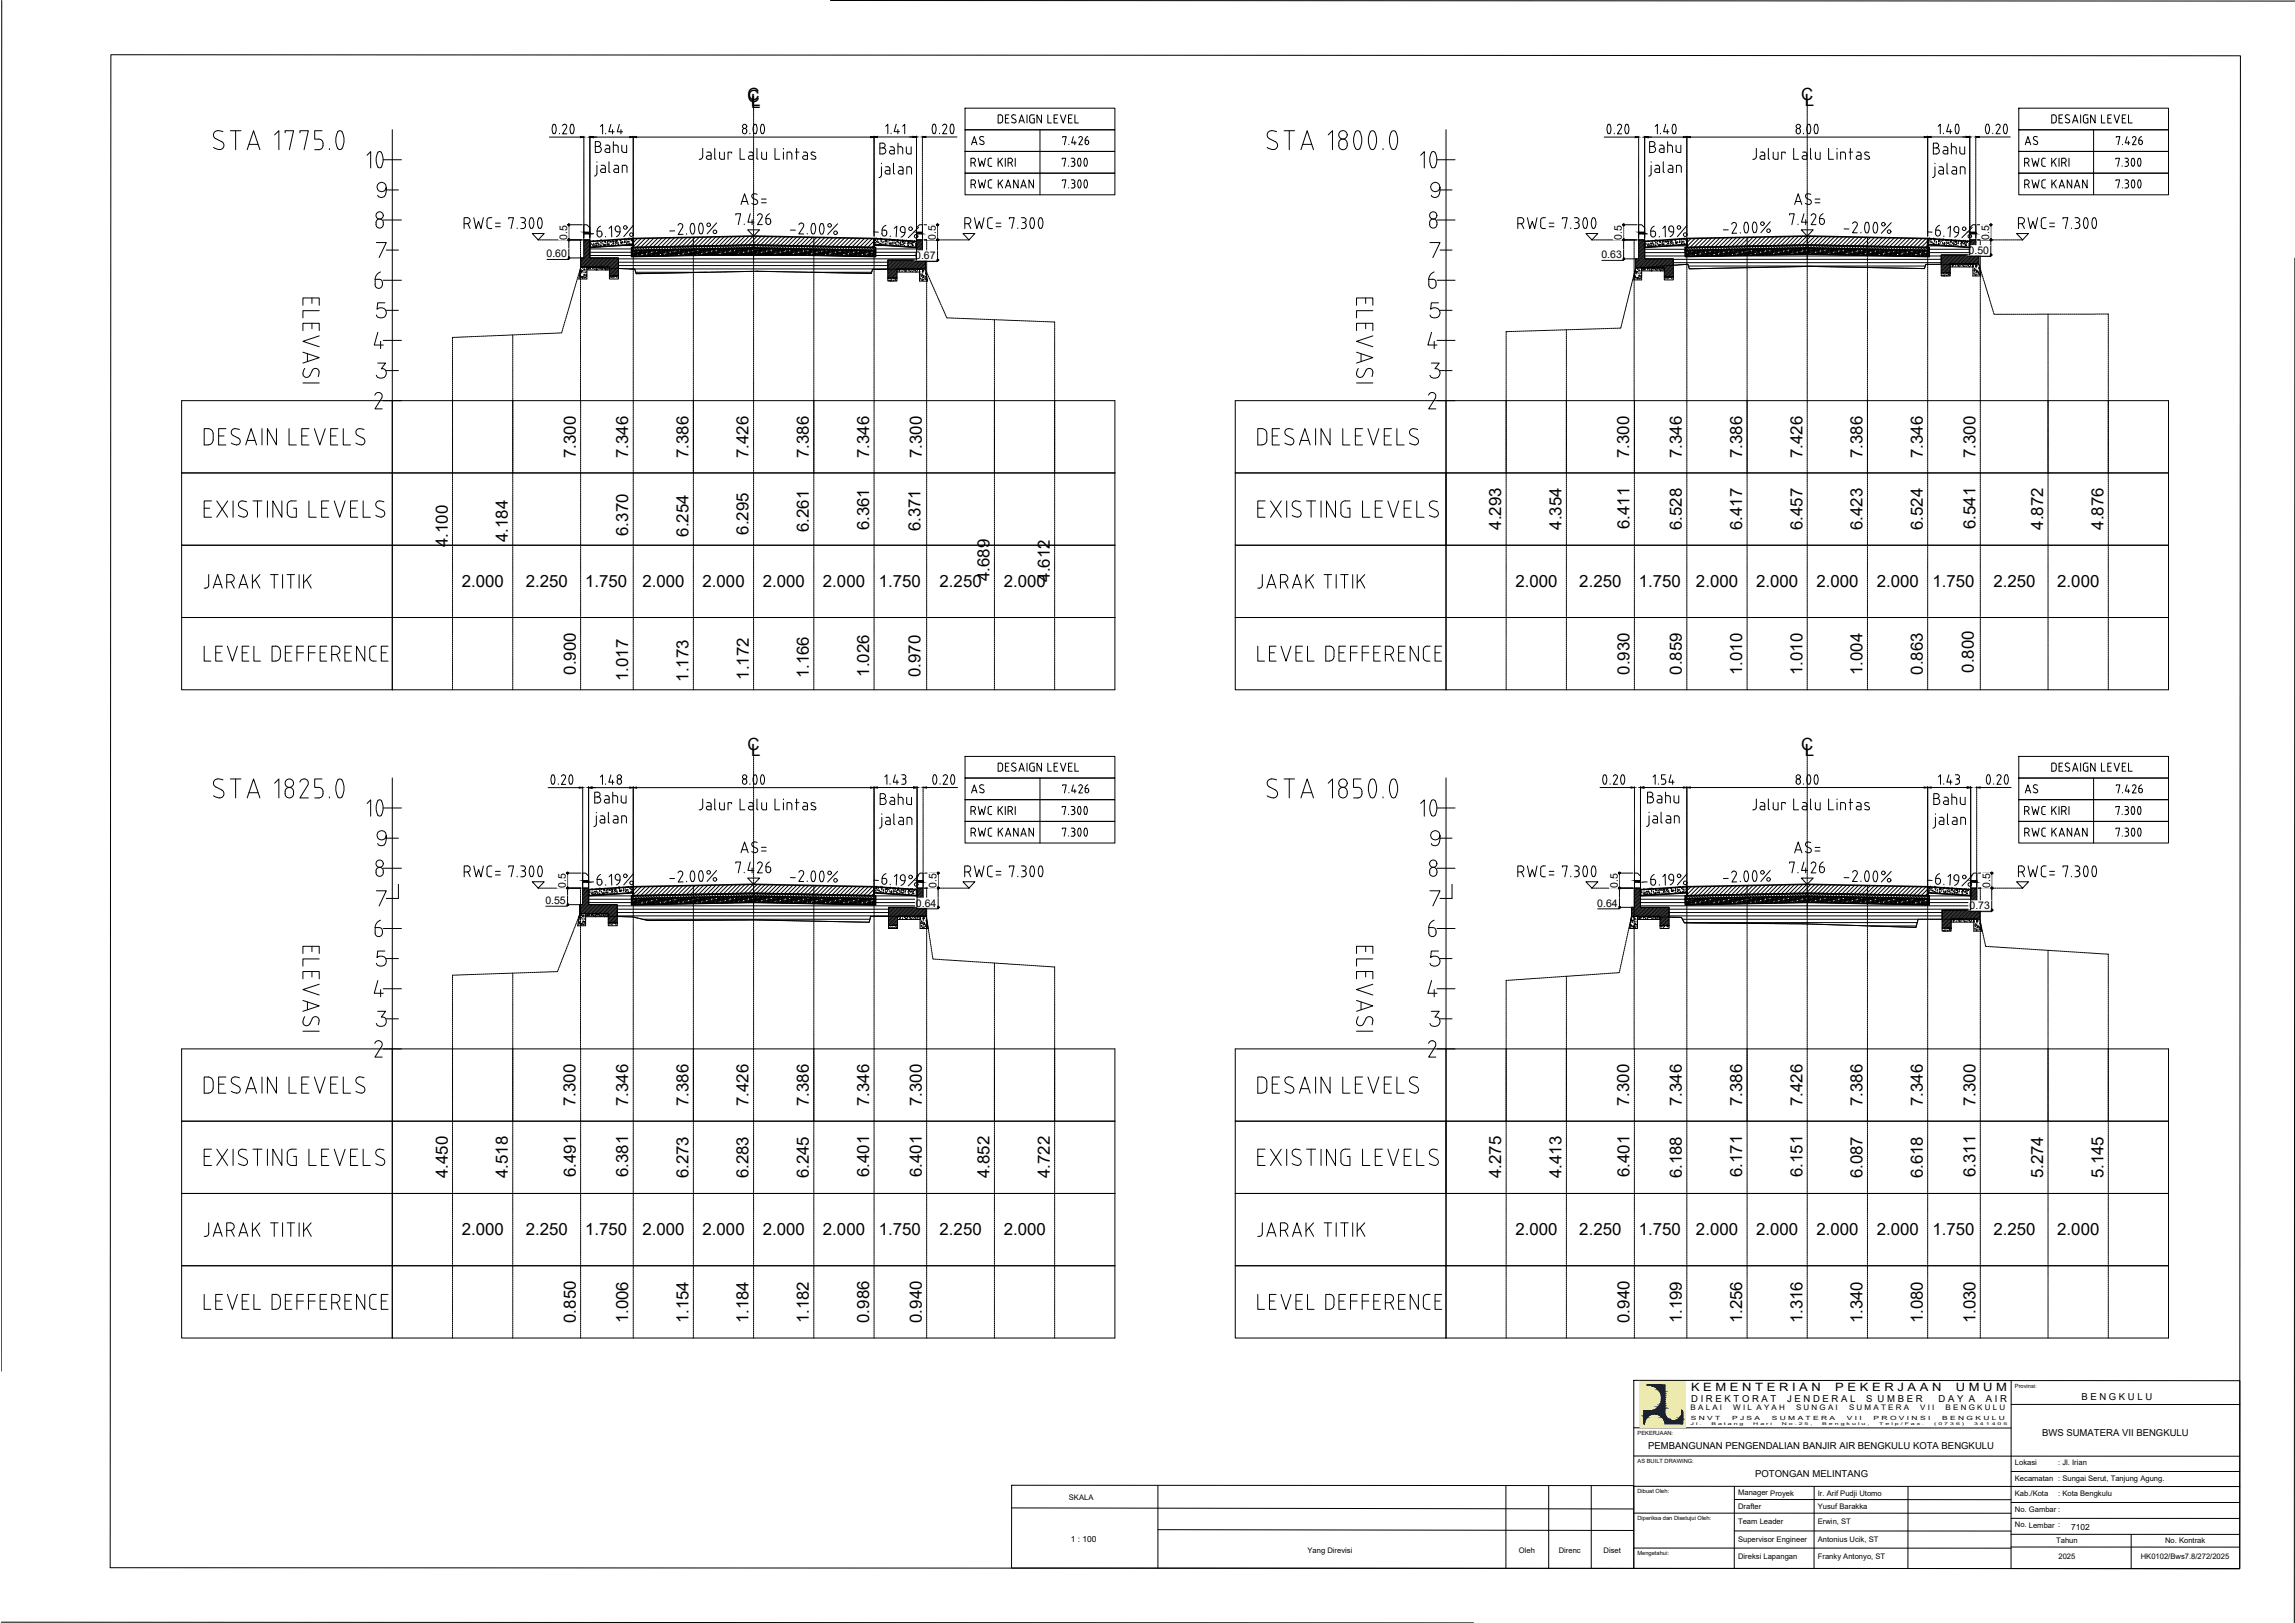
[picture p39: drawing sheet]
<svg xmlns="http://www.w3.org/2000/svg" width="420mm" height="297mm" viewBox="0 0 420 297" stroke-linecap="round" stroke-linejoin="round" font-family="sans-serif">
<defs><g id="words">
<g font-size="9.7">
<text x="63.9" y="33.2">10</text>
<text x="256.5" y="33.2">10</text>
<text x="63.9" y="152">10</text>
<text x="256.5" y="152">10</text>
</g>
<text font-size="7.1" x="97.4" y="145.7">0.20</text>
<g font-size="6.6">
<text x="97.7" y="26.5">0.20</text>
<text x="167.2" y="26.5">0.20</text>
<text x="290.7" y="26.5">0.20</text>
<text x="360.2" y="26.5">0.20</text>
<text x="167.2" y="145.3">0.20</text>
<text x="290" y="145.3">0.20</text>
<text x="360.2" y="145.3">0.20</text>
</g>
<g font-size="6.2">
<text x="182" y="28.6" transform="rotate(-90 182 28.6)">AS</text>
<text x="375" y="28.6" transform="rotate(-90 375 28.6)">AS</text>
<text x="177.1" y="147.1">AS</text>
<text x="375" y="147.1" transform="rotate(-90 375 147.1)">AS</text>
<text x="67.7" y="172.5">6</text>
<text x="36.3" y="240.9">LEVEL DEFFERENCE</text>
<text x="229.3" y="240.9">LEVEL DEFFERENCE</text>
</g>
<g font-size="5.7">
<text x="36.3" y="122.1">LEVEL DEFFERENCE</text>
<text x="229.3" y="122.1">LEVEL DEFFERENCE</text>
</g>
<g font-size="3.1">
<text x="136.9" y="18.7">C</text>
<text x="136.9" y="18.3">C</text>
<text x="137.5" y="19.8">L</text>
<text x="137.5" y="19.4">L</text>
<text x="329.8" y="18.3">C</text>
<text x="330.4" y="19.4">L</text>
<text x="105.4" y="83.8" transform="rotate(-90 105.4 83.8)">7.300</text>
<text x="115" y="83.8" transform="rotate(-90 115 83.8)">7.346</text>
<text x="126" y="83.8" transform="rotate(-90 126 83.8)">7.386</text>
<text x="137.1" y="83.8" transform="rotate(-90 137.1 83.8)">7.426</text>
<text x="148.1" y="83.8" transform="rotate(-90 148.1 83.8)">7.386</text>
<text x="159.1" y="83.8" transform="rotate(-90 159.1 83.8)">7.346</text>
<text x="168.8" y="83.8" transform="rotate(-90 168.8 83.8)">7.300</text>
<text x="298.3" y="83.8" transform="rotate(-90 298.3 83.8)">7.300</text>
<text x="307.9" y="83.8" transform="rotate(-90 307.9 83.8)">7.346</text>
<text x="318.9" y="83.8" transform="rotate(-90 318.9 83.8)">7.386</text>
<text x="330" y="83.8" transform="rotate(-90 330 83.8)">7.426</text>
<text x="341" y="83.8" transform="rotate(-90 341 83.8)">7.386</text>
<text x="352" y="83.8" transform="rotate(-90 352 83.8)">7.346</text>
<text x="361.7" y="83.8" transform="rotate(-90 361.7 83.8)">7.300</text>
<text x="82" y="100.1" transform="rotate(-90 82 100.1)">4.100</text>
<text x="93" y="99.2" transform="rotate(-90 93 99.2)">4.184</text>
<text x="115" y="98.1" transform="rotate(-90 115 98.1)">6.370</text>
<text x="126" y="98.2" transform="rotate(-90 126 98.2)">6.254</text>
<text x="137.1" y="97.9" transform="rotate(-90 137.1 97.9)">6.295</text>
<text x="148.1" y="97.4" transform="rotate(-90 148.1 97.4)">6.261</text>
<text x="159.1" y="97.1" transform="rotate(-90 159.1 97.1)">6.361</text>
<text x="168.5" y="97.3" transform="rotate(-90 168.5 97.3)">6.371</text>
<text x="274.8" y="97" transform="rotate(-90 274.8 97)">4.293</text>
<text x="285.9" y="97" transform="rotate(-90 285.9 97)">4.354</text>
<text x="298.3" y="96.8" transform="rotate(-90 298.3 96.8)">6.411</text>
<text x="307.9" y="97" transform="rotate(-90 307.9 97)">6.528</text>
<text x="318.9" y="97" transform="rotate(-90 318.9 97)">6.417</text>
<text x="330" y="97" transform="rotate(-90 330 97)">6.457</text>
<text x="341" y="97" transform="rotate(-90 341 97)">6.423</text>
<text x="352" y="97" transform="rotate(-90 352 97)">6.524</text>
<text x="361.7" y="96.8" transform="rotate(-90 361.7 96.8)">6.541</text>
<text x="374.1" y="97" transform="rotate(-90 374.1 97)">4.872</text>
<text x="385.1" y="97" transform="rotate(-90 385.1 97)">4.876</text>
<text x="84.5" y="107.4">2.000</text>
<text x="96.2" y="107.4">2.250</text>
<text x="107.1" y="107.4">1.750</text>
<text x="117.6" y="107.4">2.000</text>
<text x="128.6" y="107.4">2.000</text>
<text x="139.7" y="107.4">2.000</text>
<text x="150.7" y="107.4">2.000</text>
<text x="160.9" y="107.4">1.750</text>
<text x="172" y="107.4">2.250</text>
<text x="181.1" y="106.4" transform="rotate(-90 181.1 106.4)">4.689</text>
<text x="183.7" y="107.4">2.000</text>
<text x="192.2" y="106.4" transform="rotate(-90 192.2 106.4)">4.612</text>
<text x="277.4" y="107.4">2.000</text>
<text x="289.1" y="107.4">2.250</text>
<text x="300" y="107.4">1.750</text>
<text x="310.5" y="107.4">2.000</text>
<text x="321.5" y="107.4">2.000</text>
<text x="332.5" y="107.4">2.000</text>
<text x="343.6" y="107.4">2.000</text>
<text x="353.8" y="107.4">1.750</text>
<text x="364.9" y="107.4">2.250</text>
<text x="376.6" y="107.4">2.000</text>
<text x="105.4" y="123.5" transform="rotate(-90 105.4 123.5)">0.900</text>
<text x="115" y="124.6" transform="rotate(-90 115 124.6)">1.017</text>
<text x="126" y="124.8" transform="rotate(-90 126 124.8)">1.173</text>
<text x="137.1" y="124.4" transform="rotate(-90 137.1 124.4)">1.172</text>
<text x="148.1" y="124.2" transform="rotate(-90 148.1 124.2)">1.166</text>
<text x="159.1" y="123.8" transform="rotate(-90 159.1 123.8)">1.026</text>
<text x="168.5" y="123.9" transform="rotate(-90 168.5 123.9)">0.970</text>
<text x="298.3" y="123.5" transform="rotate(-90 298.3 123.5)">0.930</text>
<text x="307.9" y="123.5" transform="rotate(-90 307.9 123.5)">0.859</text>
<text x="318.9" y="123.6" transform="rotate(-90 318.9 123.6)">1.010</text>
<text x="330" y="123.6" transform="rotate(-90 330 123.6)">1.010</text>
<text x="341" y="123.6" transform="rotate(-90 341 123.6)">1.004</text>
<text x="352" y="123.5" transform="rotate(-90 352 123.5)">0.863</text>
<text x="361.4" y="123.1" transform="rotate(-90 361.4 123.1)">0.800</text>
<text x="136.9" y="137.3">C</text>
<text x="329.8" y="137.3">C</text>
<text x="137.5" y="138.4">L</text>
<text x="330.4" y="138.4">L</text>
<text x="105.4" y="202.4" transform="rotate(-90 105.4 202.4)">7.300</text>
<text x="115" y="202.4" transform="rotate(-90 115 202.4)">7.346</text>
<text x="126" y="202.4" transform="rotate(-90 126 202.4)">7.386</text>
<text x="137.1" y="202.4" transform="rotate(-90 137.1 202.4)">7.426</text>
<text x="148.1" y="202.4" transform="rotate(-90 148.1 202.4)">7.386</text>
<text x="159.1" y="202.4" transform="rotate(-90 159.1 202.4)">7.346</text>
<text x="168.7" y="202.4" transform="rotate(-90 168.7 202.4)">7.300</text>
<text x="298.3" y="202.4" transform="rotate(-90 298.3 202.4)">7.300</text>
<text x="307.9" y="202.4" transform="rotate(-90 307.9 202.4)">7.346</text>
<text x="318.9" y="202.4" transform="rotate(-90 318.9 202.4)">7.386</text>
<text x="330" y="202.4" transform="rotate(-90 330 202.4)">7.426</text>
<text x="341" y="202.4" transform="rotate(-90 341 202.4)">7.386</text>
<text x="352" y="202.4" transform="rotate(-90 352 202.4)">7.346</text>
<text x="361.7" y="202.4" transform="rotate(-90 361.7 202.4)">7.300</text>
<text x="82" y="215.6" transform="rotate(-90 82 215.6)">4.450</text>
<text x="93" y="215.6" transform="rotate(-90 93 215.6)">4.518</text>
<text x="105.4" y="215.4" transform="rotate(-90 105.4 215.4)">6.491</text>
<text x="115" y="215.4" transform="rotate(-90 115 215.4)">6.381</text>
<text x="126" y="215.7" transform="rotate(-90 126 215.7)">6.273</text>
<text x="137.1" y="215.7" transform="rotate(-90 137.1 215.7)">6.283</text>
<text x="148.1" y="215.7" transform="rotate(-90 148.1 215.7)">6.245</text>
<text x="159.1" y="215.4" transform="rotate(-90 159.1 215.4)">6.401</text>
<text x="168.7" y="215.4" transform="rotate(-90 168.7 215.4)">6.401</text>
<text x="181.1" y="215.6" transform="rotate(-90 181.1 215.6)">4.852</text>
<text x="192.2" y="215.6" transform="rotate(-90 192.2 215.6)">4.722</text>
<text x="274.8" y="215.6" transform="rotate(-90 274.8 215.6)">4.275</text>
<text x="285.9" y="215.6" transform="rotate(-90 285.9 215.6)">4.413</text>
<text x="298.3" y="215.4" transform="rotate(-90 298.3 215.4)">6.401</text>
<text x="307.9" y="215.7" transform="rotate(-90 307.9 215.7)">6.188</text>
<text x="318.9" y="215.4" transform="rotate(-90 318.9 215.4)">6.171</text>
<text x="330" y="215.4" transform="rotate(-90 330 215.4)">6.151</text>
<text x="341" y="215.7" transform="rotate(-90 341 215.7)">6.087</text>
<text x="352" y="215.7" transform="rotate(-90 352 215.7)">6.618</text>
<text x="361.7" y="215.4" transform="rotate(-90 361.7 215.4)">6.311</text>
<text x="374.1" y="215.7" transform="rotate(-90 374.1 215.7)">5.274</text>
<text x="385.1" y="215.7" transform="rotate(-90 385.1 215.7)">5.145</text>
<text x="84.5" y="226.1">2.000</text>
<text x="96.2" y="226.1">2.250</text>
<text x="107.1" y="226.1">1.750</text>
<text x="117.6" y="226.1">2.000</text>
<text x="128.6" y="226.1">2.000</text>
<text x="139.7" y="226.1">2.000</text>
<text x="150.7" y="226.1">2.000</text>
<text x="160.9" y="226.1">1.750</text>
<text x="172" y="226.1">2.250</text>
<text x="183.7" y="226.1">2.000</text>
<text x="277.4" y="226.1">2.000</text>
<text x="289.1" y="226.1">2.250</text>
<text x="300" y="226.1">1.750</text>
<text x="310.5" y="226.1">2.000</text>
<text x="321.5" y="226.1">2.000</text>
<text x="332.5" y="226.1">2.000</text>
<text x="343.6" y="226.1">2.000</text>
<text x="353.8" y="226.1">1.750</text>
<text x="364.9" y="226.1">2.250</text>
<text x="376.6" y="226.1">2.000</text>
<text x="105.4" y="242.1" transform="rotate(-90 105.4 242.1)">0.850</text>
<text x="115" y="242.2" transform="rotate(-90 115 242.2)">1.006</text>
<text x="126" y="242.2" transform="rotate(-90 126 242.2)">1.154</text>
<text x="137.1" y="242.2" transform="rotate(-90 137.1 242.2)">1.184</text>
<text x="148.1" y="242.2" transform="rotate(-90 148.1 242.2)">1.182</text>
<text x="159.1" y="242.1" transform="rotate(-90 159.1 242.1)">0.986</text>
<text x="168.7" y="242.1" transform="rotate(-90 168.7 242.1)">0.940</text>
<text x="298.3" y="242.1" transform="rotate(-90 298.3 242.1)">0.940</text>
<text x="307.9" y="242.2" transform="rotate(-90 307.9 242.2)">1.199</text>
<text x="318.9" y="242.2" transform="rotate(-90 318.9 242.2)">1.256</text>
<text x="330" y="242.2" transform="rotate(-90 330 242.2)">1.316</text>
<text x="341" y="242.2" transform="rotate(-90 341 242.2)">1.340</text>
<text x="352" y="242.2" transform="rotate(-90 352 242.2)">1.080</text>
<text x="361.7" y="242.2" transform="rotate(-90 361.7 242.2)">1.030</text>
</g>
<g font-size="2.1">
<text x="309.6" y="254.6">K E M E N T E R I A N</text>
<text x="336" y="254.6">P E K E R J A A N</text>
<text x="358.1" y="254.6">U M U M</text>
</g>
<g font-size="1.9">
<text x="100.1" y="47">0.60</text>
<text x="103.8" y="43.9" transform="rotate(-90 103.8 43.9)">0.5</text>
<text x="167.6" y="47.4">0.67</text>
<text x="171.3" y="43.9" transform="rotate(-90 171.3 43.9)">0.5</text>
<text x="293.2" y="47.2">0.63</text>
<text x="296.9" y="43.9" transform="rotate(-90 296.9 43.9)">0.5</text>
<text x="360.4" y="46.5">0.50</text>
<text x="364.2" y="43.9" transform="rotate(-90 364.2 43.9)">0.5</text>
<text x="99.8" y="165.4">0.55</text>
<text x="103.6" y="162.5" transform="rotate(-90 103.6 162.5)">0.5</text>
<text x="167.7" y="165.9">0.64</text>
<text x="171.4" y="162.5" transform="rotate(-90 171.4 162.5)">0.5</text>
<text x="292.4" y="165.9">0.64</text>
<text x="296.2" y="162.5" transform="rotate(-90 296.2 162.5)">0.5</text>
<text x="360.6" y="166.4">0.73</text>
<text x="364.3" y="162.5" transform="rotate(-90 364.3 162.5)">0.5</text>
</g>
<g font-size="1.7">
<text x="309.6" y="256.5">D I R E K T O R A T</text>
<text x="327.2" y="256.5">J E N D E R A L</text>
<text x="341.6" y="256.5">S U M B E R</text>
<text x="354.9" y="256.5">D A Y A</text>
<text x="363.5" y="256.5">A I R</text>
<text x="381" y="256.3">B E N G K U L U</text>
<text x="373.8" y="262.8">BWS SUMATERA VII BENGKULU</text>
<text x="301.7" y="265.2">PEMBANGUNAN PENGENDALIAN BANJIR AIR BENGKULU KOTA BENGKULU</text>
<text x="321.3" y="270.3">POTONGAN MELINTANG</text>
</g>
<g font-size="1.5">
<text x="379.2" y="280">7102</text>
<text x="196" y="282.3">1 : 100</text>
</g>
<g font-size="1.4">
<text x="309.5" y="258.1">B A L A I</text>
<text x="317.3" y="258.1">W I L A Y A H</text>
<text x="328.8" y="258.1">S U N G A I</text>
<text x="338.5" y="258.1">S U M A T E R A</text>
<text x="351.5" y="258.1">V I I</text>
<text x="356.2" y="258.1">B E N G K U L U</text>
<text x="368.9" y="268.2">Lokasi</text>
<text x="376.8" y="268.2">: Jl. Irian</text>
<text x="195.7" y="274.5">SKALA</text>
<text x="318.2" y="273.7">Manager Proyek</text>
<text x="332.8" y="273.7">Ir. Arif Pudji Utomo</text>
<text x="368.9" y="271">Kecamatan : Sungai Serut, Tanjung Agung.</text>
<text x="368.9" y="273.7">Kab./Kota</text>
<text x="376.8" y="273.7">: Kota Bengkulu</text>
<text x="318.2" y="276.1">Drafter</text>
<text x="318.2" y="278.9">Team Leader</text>
<text x="332.8" y="276.1">Yusuf Barakka</text>
<text x="332.8" y="279">Erwin, ST</text>
<text x="368.9" y="276.6">No. Gambar :</text>
<text x="368.9" y="279.6">No. Lembar :</text>
<text x="239.4" y="284.1">Yang Direvisi</text>
<text x="278.1" y="284.2">Oleh</text>
<text x="285.4" y="284.2">Direnc</text>
<text x="293.6" y="284.2">Diset</text>
<text x="318.2" y="282.2">Supervisor Engineer</text>
<text x="318.2" y="285.3">Direksi Lapangan</text>
<text x="332.8" y="282.2">Antonius Ucik, ST</text>
<text x="332.8" y="285.4">Franky Antonyo, ST</text>
<text x="376.4" y="282.4">Tahun</text>
<text x="376.9" y="285.4">2025</text>
<text x="391.9" y="285.4">HK0102/Bws7.8/272/2025</text>
<text x="396.4" y="282.4">No. Kontrak</text>
</g>
<g font-size="1">
<text x="368.9" y="253.9">Provinsi:</text>
<text x="299.8" y="262.6">PEKERJAAN:</text>
<text x="309.5" y="259.8">S N V T</text>
<text x="317.1" y="259.8">P J S A</text>
<text x="324.4" y="259.8">S U M A T E R A</text>
<text x="338.1" y="259.8">V I I</text>
<text x="343" y="259.8">P R O V I N S I</text>
<text x="355.6" y="259.8">B E N G K U L U</text>
<text x="299.8" y="267.8">AS BUILT DRAWING:</text>
<text x="299.8" y="273.3">Dibuat Oleh:</text>
<text x="299.8" y="278.2">Diperiksa dan Disetujui Oleh:</text>
<text x="299.8" y="284.6">Mengetahui:</text>
</g>
<g font-size=".7">
<text x="309.5" y="260.9">J l .</text>
<text x="313.3" y="260.9">B a t a n g</text>
<text x="321" y="260.9">H a r i</text>
<text x="326.2" y="260.9">N o . 2 5 ,</text>
<text x="333.6" y="260.9">B e n g k u l u ,</text>
<text x="344" y="260.9">T e l p / F a x .</text>
<text x="354.1" y="260.9">( 0 7 3 6 )</text>
<text x="361.4" y="260.9">3 4 1 4 0 5</text>
</g>
</g></defs>
<!-- layer: C-ROAD-CORR-PATT -->
<g fill="none" stroke="#000" stroke-width=".18">
<path d="M115.6 46h.6M115.6 46.1h.1M115.6 46.5h1.7M115.6 46.7h1.2M115.6 46.8h.6M115.6 45.3l.5 .6M115.6 45.8l.1 1M115.7 46.4h2.2M115.8 45.9v.4M115.9 43.7h.1M115.9 46.8v.2M116.1 46.3v.7"/>
<path d="M116.1 45.3l.5 .5v.5M116.2 46.3h2.2M116.2 45.8v1.2M116.3 45.8h.5M116.4 45.8v1.1M116.5 45.8v1M116.6 45.3l.5 .5M116.7 43.6l-.8 .8M116.8 46.1h2.2M116.8 46.8v.1M116.9 46.3v.6M117.1 45.8v1.1"/>
<path d="M117.1 45.3l.5 .5M117.2 45.8v1.1M117.3 46h2.3M117.3 45.8v1h2.3M117.4 43.6l-1.5 1.5M117.5 45.8v.5M117.6 45.3l.5 .5M117.6 46.8v.1M117.8 46.3v.6M117.9 46.7h2.2M118 45.8v1.1M118.2 45.8v1"/>
<path d="M118.2 43.6l-1.7 1.7M118.3 45.8v.5M118.4 46.5h2.3M118.4 46.8v.1M118.5 45.2l.6 .6M118.6 46.3v.6M118.7 45.8v1.1M118.9 45.8v1.1M119 43.6l-1.7 1.7M119 45.2l.5 .6 .1 1.1M119 46.4h2.2M119 45.8v1"/>
<path d="M119.1 45.8v.5M119.3 46.8v.1M119.4 46.3v.6M119.5 45.2l.5 .6M119.6 46.3h2.2M119.7 43.6l-1.7 1.7 .6 .5M119.7 45.8v1.1M119.8 45.8v1M120 45.2l.5 .6M120 45.8v.5M120.1 45.8h-2.2v1.1M120.1 46.1h2.3"/>
<path d="M120.1 46.8v.1M120.3 46.3v.6M120.4 45.7v1.2M120.5 45.2l.5 .5M120.5 43.5l-1.7 1.7M120.5 45.7v1.1M120.7 46h2.2M120.7 45.7v1.1h1.7M120.8 45.7v.6M120.9 45.2l.6 .5M121 46.8h.1M121.1 46.3v.5"/>
<path d="M121.2 43.5l-1.7 1.7M121.2 45.8h2.3M121.2 46.7h2.3M121.2 45.7v1.1M121.4 45.7v1.1M121.4 45.2l.6 .5M121.5 45.7v1.1M121.7 45.7v.6M121.8 46.8h.1M121.8 46.5h2.3M121.9 45.2l.5 .5M122 46.3v.5"/>
<path d="M122 43.5l-1.7 1.7M122.1 45.7v1.1M122.2 45.7v1.1M122.4 46.4h2.2M122.4 45.7v1.1M122.4 45.2l.5 .5v1.1M122.5 45.7v.6M122.7 43.5l-1.6 1.7M122.8 46.3v.5M122.9 45.2l.5 .5M122.9 46.3h2.3M123.1 45.7v1.1"/>
<path d="M123.2 45.7v1.1M123.3 45.7h.8M123.4 45.7v.6M123.4 45.2l.5 .5v1.1M123.5 45.7h.1M123.5 46.1h2.2M123.5 43.5l-1.7 1.7M123.6 46.3v.5M123.8 45.7v1.1M123.9 45.1l.5 .6M124.1 46h2.2M124.1 45.7v1.1"/>
<path d="M124.2 45.7v.6M124.2 43.5l-1.6 1.7M124.3 45.7h.1M124.4 45.1l.5 .6v1.1M124.5 46.3v.5M124.6 45.8h2.3M124.6 46.7h2.3M124.6 45.7v1.1M124.8 45.7v1.1M125 43.5l-1.7 1.7M125 45.7v.6M125.2 45.7h2.2"/>
<path d="M125.2 46.5h2.2M125.3 45.1l.6 .6M125.3 46.3v.5M125.5 45.7v1.1M125.6 45.7v1.1M125.7 46.4h2.3M125.7 45.6v1.2M125.8 43.4l-1.7 1.7M125.8 45.1l.5 .5M125.9 45.6v.7M126 45.6v.1M126.2 46.3v.4"/>
<path d="M126.3 45.1l.5 .5M126.3 46.3h2.2M126.3 45.7v1M126.4 45.6v1.1M126.5 43.4l-1.7 1.7 .6 .6M126.6 45.6v1.1M126.7 45.6v.7M126.8 45.1l.5 .5M126.9 46.1h2.2M126.9 45.6v.1M127 46.3v.4M127.1 45.7v1"/>
<path d="M127.3 45.1l.5 .5M127.3 45.6v1.1M127.3 43.4l-1.7 1.7M127.4 46h2.2M127.4 45.6v1.1M127.6 45.6v.7M127.7 45.6v.1M127.7 45.1l.6 .5M127.8 46.3v.4M128 45.8h2.2M128 45.7v1h1.4M128 43.4l-1.6 1.7"/>
<path d="M128.1 45.6v1.1M128.2 45l.6 .6M128.2 45.6v1.1M128.4 45.6v.7M128.5 45.6v.1h2.3M128.5 46.5h2.3M128.7 46.3v.4M128.7 45l.5 .6M128.8 43.4l-1.7 1.7M128.8 45.7v1M128.9 45.6v1.1M129.1 46.4h2.2"/>
<path d="M129.1 45.6v1.1M129.2 45l.5 .6M129.2 45.6v.7M129.4 45.6v.1M129.5 46.3v.4M129.6 43.4l-1.7 1.6M129.6 46.3h2.3M129.6 45.7v1M129.7 45l.5 .7M129.8 45.6v1.1M129.9 45.6v1.1M130.1 45.6v.7"/>
<path d="M130.2 46.1h2.3M130.3 45.6h1M130.3 43.4l-1.7 1.6M130.3 46.3v.4M130.5 45.7v1M130.6 45.6v1.1M130.7 45l.5 .5M130.8 46h2.2M130.8 45.6v1.1M130.9 45.6v.7M131 45.5v.2M131.1 43.3l-1.7 1.7"/>
<path d="M131.1 45l.6 .5M131.2 46.3v.3M131.3 45.8h2.3M131.3 45.7v.9M131.5 45.5v1.1M131.6 45l.6 .5M131.6 45.5v1.1M131.7 45.5v.8M131.8 43.3l-1.6 1.7 .5 .6M131.9 45.5v.2h2.2M131.9 46.5h2.2M132 46.3v.3"/>
<path d="M132.1 45l.6 .5M132.2 45.7v.9M132.3 45.5v1.1M132.5 45.6h2.2M132.5 46.4h2.2M132.5 45.5v1.1M132.6 43.3l-1.7 1.7M132.6 45l.5 .5 .1 1.1M132.6 45.5v.8M132.7 45.5v.2M132.9 46.3v.3M133 46.3h2.3"/>
<path d="M133 45.7v.9M133.1 45l.5 .5M133.3 45.5v1.1M133.4 43.3l-1.7 1.7M133.4 45.5v.8M133.6 46.1h2.2M133.6 44.9l.5 .6M133.6 45.5v.2M133.7 46.3v.3M133.9 45.7v.9M134 45.5v1.1M134 44.9l.6 .6"/>
<path d="M134.1 43.3l-1.7 1.7M134.1 46h2.3M134.1 45.5v1.1M134.3 45.5v.8M134.4 45.5v.2M134.5 44.9l.6 .6M134.6 46.3v.3M134.7 45.8h2.2M134.7 45.7v.9M134.8 45.5v1.1M134.9 43.3l-1.7 1.6M135 45.5v1.1"/>
<path d="M135 44.9l.6 .6M135.1 45.5v.8M135.3 45.5v.2h2.2M135.3 46.5h1.1M135.4 46.3v.3M135.5 44.9l.5 .6M135.5 45.7v.9M135.6 43.3l-1.7 1.6M135.7 45.5v1.1M135.8 45.6h2.2M135.8 46.4h2.2M135.8 45.5v1.1"/>
<path d="M136 45.5v.8M136 44.9l.5 .5M136.1 45.5v.2M136.2 46.3v.3M136.4 46.3h2.2M136.4 43.2l-1.7 1.7M136.4 45.7v.8M136.5 44.9l.5 .5M136.5 45.4v1.1M136.7 45.4v1.1M136.8 45.4v.9M136.9 46.1h2.3"/>
<path d="M136.9 45.4v.3M137.1 46.3v.2M137.1 43.2l-1.7 1.7M137.2 45.7v.8M137.3 45.4h1.3v.3h2.2M137.4 45.4v1.1M137.5 44.9l.5 .5M137.5 46h2.2M137.5 45.4v1.1M137.6 45.4v.9M137.8 45.4v.3M137.9 43.2l-1.7 1.7"/>
<path d="M137.9 46.3v.2M137.9 44.9l.6 .5M138 45.8h2.3M138 45.7v.8M138.2 45.4v1.1M138.3 45.4v1.1M138.4 44.9l.6 .5v1.1M138.5 45.4v.9M138.6 43.2l-1.6 1.7 .5 .5M138.7 46.3v.2M138.9 45.7v.8M138.9 44.9l.6 .6"/>
<path d="M139.2 45.6h2.2M139.2 46.4h2.2M139.2 45.4v1.1M139.3 45.4v.9M139.4 43.2l-1.7 1.7M139.4 44.9l.6 .6v1.1M139.4 45.4v.3M139.5 46.5h1.3M139.6 46.3v.2M139.7 46.3h2.3M139.7 45.7v.9M139.9 45.5v1.1"/>
<path d="M140 44.9l.5 .6M140.1 43.3l-1.6 1.6M140.1 45.5v.8M140.3 46.1h2.2M140.3 45.5v.2M140.4 46.3v.3M140.5 44.9l.5 .6v.8M140.6 45.7v.9M140.7 45.5v1.1M140.8 43.3l-1.6 1.6M140.8 46h2.3M140.8 45.5v1.1"/>
<path d="M141 44.9l.5 .6M141.1 45.5v.2M141.3 46.3v.3M141.4 45.8h2.3M141.4 45.7v.9M141.5 44.9l.5 .6M141.5 43.3l-1.6 1.6M141.5 45.5v1.1M141.7 45.5v1.1M141.8 45.5v.8M142 44.9l.5 .6v1.1M142 45.5v.2h2.2"/>
<path d="M142 46.5h2.2M142.1 46.3v.3M142.2 45.7v.9M142.3 43.3l-1.6 1.6M142.4 45.5v1.1M142.5 44.9l.5 .6M142.5 45.6h2.3M142.5 46.4h2.3M142.7 45.5v.8M142.8 45.5v.2M143 46.3v.3M143 45l.6 .5-.1 .8"/>
<path d="M143 43.3l-1.6 1.6M143.1 46.3h2.2M143.1 45.7v.9M143.2 45.5v1.1M143.4 45.5v1.1M143.5 45l.5 .5M143.7 46.1h2.2M143.7 45.5v.2M143.7 43.3l-1.6 1.6M143.8 46.3v.3M143.9 45.7v.9M144 45l.5 .5"/>
<path d="M144.1 45.5v1.1M144.2 46h2.3M144.2 45.5v1.1M144.4 45.5v.8M144.4 43.3l-1.6 1.6M144.5 45.5v.2M144.5 45l.6 .6v1.1M144.6 46.3v.3M144.8 45.8h2.2M144.8 45.7v.9M144.9 45.5v1.2M145.2 43.4l-1.6 1.6"/>
<path d="M145.2 45.6v.7M145.3 45.6v.1h2.3M145.3 46.5h2.3M145.5 46.3v.4M145.5 45l.6 .6-.1 .7M145.6 45.7v1M145.8 45.6v1.1M145.9 46.4h2.2M145.9 45.6v1.1M145.9 43.4l-1.6 1.6M146 45l.6 .6v1.1M146.2 45.6v.1"/>
<path d="M146.3 46.3v.4M146.5 46.3h2.2M146.5 45.7v1M146.5 46.7h.5M146.5 45l.6 .6M146.6 43.4l-1.6 1.6 .6 .6M146.7 45.6v1.1M146.9 45.6v.7M147 46.1h2.2M147 45.6v.1M147 45l.6 .6v1.1M147.2 46.3v.4"/>
<path d="M147.3 45.7v1M147.4 43.4l-1.7 1.6M147.4 45.6v1.1M147.5 45l.6 .6M147.6 46h2.2M147.7 45.6v.7M147.8 45.6v.1M148 46.3v.4M148 45.1l.6 .5M148.1 43.4l-1.6 1.6M148.1 45.8h2.3M148.1 46.7h2.3"/>
<path d="M148.1 45.7v1M148.3 45.6v1.1M148.4 45.6v1.1M148.5 45.1l.6 .5v1.1M148.5 45.6v.7M148.7 45.6l2.2 .1M148.7 46.5h2.2M148.8 43.4l-1.6 1.6M148.8 46.3v.4M149 45.7v1M149 45.1l.6 .5M149.2 46.4h2.3"/>
<path d="M149.2 45.6v1.1M149.4 45.6v.7M149.5 45.6v.1M149.5 43.4l-1.6 1.6M149.5 45.1l.6 .6M149.7 46.3v.4M149.8 46.3h2.2M149.8 45.7v1M149.9 45.6v1.1M150.1 45.1l.5 .6M150.1 45.6v1.1M150.2 45.6v.7"/>
<path d="M150.3 43.4l-1.6 1.7M150.4 46.1h2.2M150.4 45.7h.1M150.5 46.3v.5M150.6 45.1l.5 .6M150.6 45.7v1.1M150.8 45.7v1.1M150.9 46h2.3M150.9 45.7v1.1M151 43.5l-1.6 1.6M151.1 45.1l.5 .6v1.1M151.1 45.7v.6"/>
<path d="M151.2 45.7h.1M151.3 46.3v.5M151.5 45.8h2.2M151.5 46.7h2.2M151.5 45.7v1.1M151.6 45.1l.5 .6M151.7 43.5l-1.6 1.6M151.8 45.7v1.1M151.9 45.7v.6M152 45.7h.6v1.1M152 46.5h2.3M152.1 45.1l.5 .6"/>
<path d="M152.2 46.3v.5M152.3 45.7v1.1M152.5 43.5l-1.7 1.6M152.5 45.7v1.1M152.6 45.2l.5 .5 .1 1.1M152.6 46.4h2.3M152.8 45.7v.6M153 46.3v.5M153.1 45.2l.5 .5M153.2 46.3h2.2M153.2 43.5l-1.6 1.6M153.3 45.7v1.1"/>
<path d="M153.5 45.7v1.1M153.6 45.2l.6 .5v1.1M153.6 45.7v.6M153.7 46.8h.1M153.7 46.1h2.3M153.9 46.3v.5M153.9 43.5l-1.6 1.6M154 45.7v1.1M154.1 45.2l.5 .5M154.3 46h2.2M154.3 45.7v1.1h2.2M154.4 45.7v.6"/>
<path d="M154.6 46.8h.1M154.6 45.2l.6 .5M154.6 43.5l-1.6 1.7M154.7 46.3v.5M154.9 45.8h2.2M154.9 46.7h2.2M154.9 45.7v1.1M155 45.7v1.1M155.1 45.2l.6 .6v1.1M155.1 45.7v1.1M155.3 45.7v.6M155.4 43.5l-1.7 1.7"/>
<path d="M155.4 46.5h2.2M155.4 46.8h.1M155.6 46.3v.6M155.6 45.2l.6 .6M155.8 45.8v1.1M156 46.4h2.2M156 45.8v1M156.1 43.6l-1.6 1.6M156.1 45.2l.6 .6v1.1M156.1 45.8v.5M156.3 46.8v.1M156.4 46.3v.6"/>
<path d="M156.5 46.3h2.3M156.5 45.8v1.1M156.6 45.2l.6 .6M156.8 45.8v1M156.8 43.6l-1.6 1.6M157 45.8v.5M157.1 46.1h2.2M157.1 46.8v.1M157.1 45.2l.6 .6M157.2 46.3v.6M157.4 45.8v1.1M157.5 45.8v1.1"/>
<path d="M157.5 43.6l-1.6 1.6M157.6 45.3l.6 .5M157.6 46h2.3M157.6 45.8v1h2.3M157.8 45.8v.5M157.9 46.8v.1M158.1 46.3v.6M158.2 45.8h1.4M158.2 46.7h2.1M158.2 45.8v1.1M158.3 43.6l-1.6 1.6M158.3 45.8v1.1"/>
<path d="M158.5 45.8v1M158.6 45.8v.5M158.6 45.3l.6 .5v1.1M158.8 46.5h1.5M158.8 46.8v.1M158.9 46.3v.6M159 43.6l-1.6 1.6M159 45.8v1.1M159.2 45.3l.5 .6M159.3 46.4h1M159.3 45.8v1M159.5 45.8v.5"/>
<path d="M159.6 46.8v.1M159.6 45.3l.6 .6M159.7 43.6l-1.6 1.7 .6 .5M159.7 46.3v.7M159.9 46.3h.4M159.9 45.9v1.1M160 44.1l-1.2 1.2M160 44.8l-.4 .5M160 45.9v1.1M160.1 45.3l.2 .1M160.2 45.9v.9M308.5 46.1h.1"/>
<path d="M308.5 46h.6M308.5 46.4h2.3M308.5 46.5h1.7M308.5 46.7h1.2M308.5 45.9v.9h.6M308.5 45.3l.6 .6M308.5 45.8l.1 .1M308.7 45.9v.4M308.8 43.7h.1M308.8 46.8v.2M309 46.3v.7M309 45.3l.5 .5v.5"/>
<path d="M309.1 46.3h2.2M309.1 45.8v1.2M309.2 45.8h.5M309.2 45.8v1.1M309.4 45.8v1M309.5 45.3l.5 .5M309.6 43.6l-.8 .8M309.7 46.1h2.2M309.7 46.8v.1M309.8 46.3v.6M309.9 45.8v1.1M310 45.3l.5 .5"/>
<path d="M310.1 45.8v1.1M310.2 46h2.3M310.2 45.8v1h2.3M310.3 43.6l-1.5 1.5M310.4 45.8v.5M310.5 45.3l.5 .5M310.5 46.8v.1M310.6 46.3v.6M310.8 46.7h2.2M310.9 45.3l.6 .5M310.9 45.8v1.1M311.1 45.8v1"/>
<path d="M311.1 43.6l-1.7 1.7M311.2 45.8v.5M311.3 46.5h2.3M311.3 46.8v.1M311.4 45.2l.6 .6M311.5 46.3v.6M311.6 45.8v1.1M311.8 45.8v1.1M311.8 43.6l-1.6 1.7M311.9 46.4h2.3M311.9 45.2l.5 .6M311.9 45.8v1"/>
<path d="M312 45.8v.5M312.2 46.8v.1M312.3 46.3v.6M312.5 46.3h2.2M312.5 45.8v1.1M312.6 43.6l-1.7 1.7M312.6 45.8v1.1M312.8 45.8v1M312.9 45.2l.5 .6M312.9 45.8v.5M313 45.8h-2.2v1.1M313 46.1h2.3"/>
<path d="M313 46.8v.1M313.2 46.3v.6M313.3 45.7v1.2M313.4 45.2l.5 .5M313.4 43.5l-1.7 1.7M313.5 45.7v1.1M313.6 46h2.2M313.6 45.7v1.1h1.7M313.7 45.7v.6M313.8 45.2l.6 .5M313.9 46.8h.1M314 46.3v.5"/>
<path d="M314.1 43.5l-1.7 1.7 .5 .6M314.2 45.8h2.2M314.2 46.7h2.2M314.2 45.7v1.1M314.3 45.7v1.1M314.3 45.2l.6 .5M314.4 45.7v1.1M314.6 45.7v.6M314.7 46.8h.1M314.7 46.5h2.2M314.8 45.2l.6 .5M314.9 46.3v.5"/>
<path d="M314.9 43.5l-1.7 1.7M315 45.7v1.1M315.1 45.7v1.1M315.3 46.4h2.2M315.3 45.7v1.1M315.3 45.2l.5 .5M315.4 45.7v.6M315.6 43.5l-1.7 1.7M315.7 46.3v.5M315.8 45.2l.5 .5M315.8 46.3h2.3M315.8 45.7v1.1"/>
<path d="M316 45.7v1.1M316.1 45.7v1.1M316.2 45.7h.7M316.3 45.7v.6M316.3 45.2l.5 .5v1.1M316.4 45.7h.1M316.4 46.1h2.2M316.4 43.5l-1.7 1.7M316.5 46.3v.5M316.7 45.7v1.1M316.8 45.1l.5 .6M316.9 46h2.3"/>
<path d="M316.9 45.7v1.1M317.1 45.7v.6M317.2 43.5l-1.7 1.7M317.2 45.7h.1M317.2 45.1l.6 .6M317.4 46.3v.5M317.5 45.8h2.2M317.5 46.7h2.2M317.5 45.7v1.1M317.6 45.7v1.1M317.8 45.7v1.1M317.9 43.5l-1.7 1.7"/>
<path d="M317.9 45.7v.6M318.1 45.7h2.2M318.1 46.5h2.2M318.2 46.3v.5M318.2 45.1l.5 .6M318.3 45.7v1.1M318.5 45.7v1.1M318.6 46.4h2.3M318.6 45.6v1.2M318.7 43.4l-1.7 1.7M318.7 45.1l.5 .5M318.8 45.6v.7"/>
<path d="M318.9 45.6v.1M319 46.3v.4M319.2 46.3h2.2M319.2 45.1l.5 .6M319.2 45.7v1M319.3 45.6v1.1M319.4 43.4l-1.7 1.7 .6 .6M319.5 45.6v1.1M319.6 45.6v.7M319.7 45.1l.5 .5M319.7 46.1h2.3M319.9 46.3v.4"/>
<path d="M320 45.7v1M320.1 45.1l.6 .5M320.2 45.6v1.1M320.2 43.4l-1.7 1.7M320.3 46h2.3M320.3 45.6v1.1M320.4 45.6v.7M320.6 45.6v.1M320.6 45.1l.6 .5-.1 1.1M320.7 46.3v.4M320.9 45.8h2.2M320.9 45.7v1h1.4"/>
<path d="M321 43.4l-1.7 1.7M321 45.6v1.1M321.1 45l.6 .6M321.3 45.6v.7M321.4 45.6v.1h2.3M321.4 46.5h2.3M321.6 46.3v.4M321.6 45l.6 .6M321.7 43.4l-1.7 1.7M321.7 45.7v1M321.8 45.6v1.1M322 46.4h2.2"/>
<path d="M322 45.6v1.1M322.1 45l.5 .6M322.1 45.6v.7M322.3 45.6v.1M322.4 46.3v.4M322.5 43.4l-1.7 1.6M322.6 46.3h2.2M322.6 45.7v1M322.6 45l.5 .6v.1M322.7 45.6v1.1M322.8 45.6v1.1M323 45.6v.7"/>
<path d="M323.1 45l.5 .6M323.1 46.1h2.3M323.2 45.6h1M323.2 43.4l-1.7 1.6M323.3 46.3v.4M323.4 45.7v1M323.5 45.6v1.1M323.6 45l.5 .5M323.7 46h2.2M323.7 45.6v1.1M323.8 45.6v.7M324 45.5v.2"/>
<path d="M324 43.3l-1.7 1.7M324 45l.6 .5M324.1 46.3v.3M324.2 45.8h2.3M324.2 45.7v.9M324.4 45.5v1.1M324.5 45.5v1.1M324.7 45.5v.8M324.7 43.3l-1.7 1.7M324.8 45.5v.2h2.2M324.8 46.5h2.2M324.9 46.3v.3"/>
<path d="M325 45l.5 .5M325.1 45.7v.9M325.2 45.5v1.1M325.4 45.6h2.2M325.4 46.4h2.2M325.4 45.5v1.1M325.5 43.3l-1.7 1.7M325.5 45.5v.8M325.5 45l.5 .5M325.6 45.5v.2M325.8 46.3v.3M325.9 46.3h2.2"/>
<path d="M325.9 45.7v.9M326 45l.5 .5M326.1 45.5v1.1M326.2 45.5v1.1M326.2 43.3l-1.7 1.7 .6 .5M326.3 45.5v.8M326.5 44.9l.5 .6v1.1M326.5 46.1h2.2M326.5 45.5v.2M326.6 46.3v.3M326.7 45.7v.9M326.9 45.5v1.1"/>
<path d="M326.9 44.9l.6 .6M327 43.3l-1.7 1.7M327 46h2.3M327.2 45.5v.8M327.3 45.5v.2M327.4 44.9l.6 .6v.8M327.4 46.3v.3M327.6 45.8h2.2M327.6 45.7v.9M327.7 45.5v1.1M327.8 43.3l-1.7 1.6M327.9 45.5v1.1"/>
<path d="M327.9 44.9l.6 .6M328.1 45.5v.2h2.3M328.1 46.5h1.2M328.3 46.3v.3M328.4 44.9l.6 .6M328.4 45.7v.9M328.5 43.3l-1.7 1.6M328.6 45.5v1.1M328.7 45.6h2.2M328.7 46.4h2.2M328.7 45.5v1.1M328.8 45.5v.8"/>
<path d="M328.9 44.9l.5 .5M329 45.5v.2M329.1 46.3v.3M329.3 46.3h2.2M329.3 43.2l-1.7 1.7M329.3 45.7v.8M329.4 44.9l.5 .5M329.4 45.4v1.1M329.5 45.4v1.1M329.7 45.4v.9M329.8 46.1h2.3M329.8 45.4v.3"/>
<path d="M330 46.3v.2M330 43.2l-1.7 1.7M330.1 45.7v.8M330.3 44.9l.6 .5M330.4 46h2.2M330.4 45.4v1.1M330.5 45.4v.9M330.7 45.4v.3M330.8 43.2l-1.7 1.7M330.8 46.3v.2M330.8 44.9l.6 .5M330.9 45.8h2.3"/>
<path d="M330.9 45.7v.8M331.1 45.4v1.1M331.2 45.4v1.1M331.3 44.9l.6 .5v1.1M331.4 45.4v.9M331.5 43.2l-1.6 1.7 .5 .5M331.6 46.3v.2M331.8 45.7v.8M331.8 44.9l.6 .6M332.1 45.6h2.2M332.1 46.4h2.2M332.1 45.4v1.1"/>
<path d="M332.2 45.4v.9M332.3 43.2l-1.7 1.7M332.3 44.9l.6 .6v1.1M332.3 45.4v.3M332.4 46.5h1.4M332.5 46.3v.2M332.6 46.3h2.3M332.6 45.7v.9M332.8 45.5v1.1M332.8 44.9l.6 .6M333 43.3l-1.6 1.6M333.1 45.5v.8"/>
<path d="M333.2 46.1h2.2M333.2 45.5v.2M333.3 46.3v.3M333.4 44.9l.5 .6M333.5 45.7v.9M333.6 45.5v1.1M333.7 43.3l-1.6 1.6M333.8 45.7h-2.3v-.3h-1.3v1.1M333.8 46h2.2M333.8 45.5v1.1M333.9 44.9l.5 .6 .1 1.1M333.9 45.5v.8"/>
<path d="M334 45.5v.2M334.2 46.3v.3M334.3 45.8h2.3M334.3 45.7v.9M334.4 44.9l.5 .6M334.4 43.3l-1.6 1.6M334.6 45.5v1.1M334.7 45.5v.8M334.9 45.5v.2h2.2M334.9 46.5h2.2M334.9 44.9l.5 .6v1.1M335 46.3v.3"/>
<path d="M335.2 43.3l-1.7 1.6M335.2 45.7v.9M335.3 45.5v1.1M335.4 44.9l.5 .6M335.4 45.6h2.3M335.4 46.4h2.3M335.6 45.5v.8M335.7 45.5v.2M335.9 46.3v.3M335.9 45l.5 .5M335.9 43.3l-1.6 1.6M336 46.3h2.2"/>
<path d="M336 45.7v.9M336.1 45.5v1.1M336.3 45.5v1.1M336.4 45l.6 .5v1.1M336.4 45.5v.8M336.6 46.1h2.2M336.6 45.5v.2M336.6 43.3l-1.6 1.6M336.7 46.3v.3M336.8 45.7v.9M336.9 45l.6 .5M337.1 46h2.2"/>
<path d="M337.1 45.5v1.1M337.2 45.5v.8M337.4 43.3l-1.7 1.6M337.4 45l.5 .6v1.1M337.4 45.5v.2M337.5 46.3v.3M337.7 45.8h2.2M337.7 45.7v.9M337.8 45.5v1.2M338.1 43.4l-1.7 1.6M338.1 45.6v.7M338.2 45.6v.1h2.3"/>
<path d="M338.2 46.5h2.3M338.4 46.3v.4M338.4 45l.6 .6M338.5 45.7v1M338.6 45.6v1.1M338.8 46.4h2.2M338.8 43.4l-1.6 1.6M338.8 45.6v1.1M338.9 45l.6 .6M338.9 45.6v.7M339.1 45.6v.1M339.2 46.3v.4"/>
<path d="M339.3 46.3h2.3M339.3 45.7v1M339.4 46.7h.5M339.4 45l.6 .6M339.5 45.6v1.1M339.5 43.4l-1.6 1.6 .6 .6M339.6 45.6v1.1M339.8 45.6v.7M339.9 46.1h2.2M339.9 45l.6 .6v1.1M339.9 45.6v.1M340 46.3v.4"/>
<path d="M340.2 45.7v1M340.3 43.4l-1.7 1.6M340.3 45.6v1.1M340.4 45l.6 .6M340.5 46h2.2M340.6 45.6v.7M340.7 45.6v.1M340.9 46.3v.4M340.9 45.1l.6 .5M341 43.4l-1.6 1.6M341 45.8h2.3M341 46.7h2.3"/>
<path d="M341 45.7v1M341.2 45.6v1.1M341.3 45.6v1.1M341.4 45.1l.6 .5M341.4 45.6v.7M341.6 45.6l2.2 .1M341.6 46.5h2.2M341.7 43.4l-1.6 1.6M341.7 46.3v.4M341.9 45.7v1M341.9 45.1l.6 .5M342 45.6v1.1"/>
<path d="M342.1 46.4h2.3M342.1 45.6v1.1M342.3 45.6v.7M342.4 43.4l-1.6 1.6M342.4 45.1l.6 .6M342.4 45.6v.1M342.6 46.3v.4M342.7 46.3h2.3M342.7 45.7v1M342.8 45.6v1.1M342.9 45.1l.6 .6M343 45.6v1.1"/>
<path d="M343.1 45.6v.7M343.2 43.4l-1.7 1.7M343.3 46.1h2.2M343.3 45.7h.1M343.4 46.3v.5M343.5 45.1l.5 .6M343.6 45.7v1.1M343.7 45.7v1.1M343.8 46h2.3M343.8 45.7v1.1M343.9 43.5l-1.6 1.6M344 45.1l.5 .6v1.1"/>
<path d="M344 45.7v.6M344.1 45.7h.1M344.3 46.3v.5M344.4 45.8h2.2M344.4 46.7h2.2M344.4 45.7v1.1M344.6 43.5l-1.6 1.6M344.7 45.7v1.1M344.8 45.7v.6M345 45.7h.5M345 46.5h2.2M345 45.1l.5 .6"/>
<path d="M345.1 46.3v.5M345.2 45.7v1.1M345.4 43.5l-1.7 1.6M345.4 45.7v1.1M345.5 45.2l.5 .5M345.5 46.4h2.2M345.5 45.7v1.1M345.7 45.7v.6M345.9 46.3v.5M346 45.2l.5 .5M346.1 46.3h2.2M346.1 43.5l-1.6 1.6 .5 .6"/>
<path d="M346.1 45.7v1.1M346.2 45.7v1.1M346.4 45.7v1.1M346.5 45.2l.5 .5v1.1M346.5 45.7v.6M346.6 46.8h.1M346.6 46.1h2.3M346.8 46.3v.5M346.8 43.5l-1.6 1.6M346.9 45.7v1.1M347 45.2l.6 .5M347.2 46h2.2"/>
<path d="M347.2 45.7v1.1h2.2M347.3 45.7v.6M347.5 46.8h.1M347.5 45.2l.6 .5M347.5 43.5l-1.6 1.7M347.6 46.3v.5M347.7 45.8h2.3M347.7 46.7h2.3M347.7 45.7v1.1M347.9 45.7v1.1M348 45.2l.6 .6M348 45.7v1.1"/>
<path d="M348.2 45.7v.6M348.3 43.5l-1.7 1.7M348.3 46.5h2.2M348.3 46.8h.1M348.4 46.3v.6M348.5 45.2l.6 .6M348.6 45.8v1.1M348.7 45.8v1.1M348.9 46.4h2.2M348.9 45.8v1M349 43.6l-1.6 1.6M349 45.8v.5"/>
<path d="M349 45.2l.6 .6v1.1M349.1 46.8v.1M349.3 46.3v.6M349.4 46.3h2.3M349.4 45.8v1.1M349.5 45.2l.6 .6M349.7 43.6l-1.6 1.6M349.7 45.8v1M349.8 45.8v.5M350 46.1h2.2M350 46.8v.1M350 45.2l.6 .6"/>
<path d="M350.1 46.3v.6M350.3 45.8v1.1M350.4 45.8v1.1M350.4 43.6l-1.6 1.6M350.5 45.3l.6 .5M350.5 46h2.3M350.5 45.8v1h2.3M350.7 45.8v.5M350.8 46.8v.1M351 46.3v.6M351 45.3l.6 .5M351.1 45.8h1.4"/>
<path d="M351.1 46.7h2.1M351.1 45.8v1.1M351.2 43.6l-1.7 1.6M351.2 45.8v1.1M351.4 45.8v1M351.5 45.3l.6 .5v1.1M351.5 45.8v.5M351.7 46.5h1.5M351.7 46.8v.1M351.8 46.3v.6M351.9 43.6l-1.6 1.6M351.9 45.8v1.1"/>
<path d="M352 45.3l.6 .6M352.2 46.4h1M352.2 45.8v1M352.4 45.8v.5M352.5 46.8v.1M352.6 45.3l.5 .6M352.6 43.6l-1.6 1.7M352.6 46.3v.7M352.8 46.3h.4M352.8 45.9v1.1M352.9 44.1l-1.2 1.2M352.9 44.8l-.4 .5"/>
<path d="M352.9 45.9v1.1M353 45.3l.2 .1M353.1 45.9v.9M115.6 164.5l.1 1M115.6 164.6h.6M115.6 164.8h.1M115.6 165.2h1.7M115.6 165.3h1.2M115.6 165.5h.6M115.6 164l.5 .5M115.7 165h2.2M115.8 164.5v.4"/>
<path d="M115.9 162.3h.1M115.9 165.5v.1M116.1 164.9v.7M116.1 163.9l.5 .6v.4M116.2 164.5v1.1M116.2 164.9h2.2M116.3 164.5h.5M116.4 164.5v1.1M116.5 164.5v1M116.6 163.9l.5 .6M116.7 162.3l-.8 .7M116.8 165.5v.1"/>
<path d="M116.8 164.8h2.2M116.9 164.9v.7M117.1 164.5v1.1M117.1 163.9l.5 .6M117.2 164.5v1.1M117.3 164.5v1h2.3M117.3 164.6h2.3M117.4 162.2l-1.5 1.6M117.5 164.5v.4M117.6 163.9l.5 .6M117.6 165.5v.1M117.8 164.9v.7"/>
<path d="M117.9 164.5v1.1M117.9 164.5h2.2M117.9 165.3h2.2M118 164.5v1.1M118.2 164.5v1M118.2 162.2l-1.7 1.7M118.3 164.5v.4M118.4 165.5v.1M118.4 165.2h2.3M118.5 163.9l.6 .5M118.6 164.9v.6M118.7 164.4v1.1"/>
<path d="M118.9 164.4v1.1M119 162.2l-1.7 1.7M119 163.9l.5 .5M119 164.4v1.1M119 165h2.2M119.1 164.4v.5M119.3 165.5h.1M119.4 164.9v.6M119.5 163.9l.5 .5M119.6 164.4v1.1M119.6 164.9h2.2M119.7 164.4v1.1"/>
<path d="M119.7 162.2l-1.7 1.7 .6 .6M119.8 164.4v1.1M120 163.9l.5 .5M120 164.4v.5M120.1 165.5h.1M120.1 164.8h2.3M120.3 164.9v.6M120.4 164.4v1.1M120.5 163.9l.5 .5M120.5 162.2l-1.7 1.7M120.5 164.4v1.1M120.7 164.4v1.1h1.7"/>
<path d="M120.7 164.6h2.2M120.8 164.4v.5M120.9 163.8l.6 .6v1.1M121 165.5h.1M121.1 164.9v.6M121.2 162.2l-1.7 1.7M121.2 164.4v1.1M121.2 164.5h2.3M121.2 165.3h2.3M121.4 164.4v1.1M121.4 163.8l.6 .6M121.7 164.4v.5"/>
<path d="M121.8 165.5h.1M121.8 165.2h2.3M121.9 163.8l.5 .6M122 164.9v.6M122 162.2l-1.7 1.7M122.1 164.4v1.1M122.2 164.4v1.1M122.4 164.4v1.1M122.4 165h2.2M122.4 163.8l.5 .5v1.1M122.5 164.4v.5M122.7 162.1l-1.6 1.7"/>
<path d="M122.8 164.9v.5M122.9 163.8l.5 .5M122.9 164.9h2.3M123.1 164.3v1.1M123.2 164.3v1.1M123.3 164.3h.8M123.4 164.3v.6M123.4 163.8l.5 .5M123.5 164.3h.1M123.5 164.8h2.2M123.5 162.1l-1.7 1.7M123.6 164.9v.5"/>
<path d="M123.8 164.3v1.1M123.9 163.8l.5 .5M123.9 164.3v1.1M124.1 164.3v1.1M124.1 164.6h2.2M124.2 164.3v.6M124.2 162.1l-1.6 1.7M124.3 164.3h.1M124.4 163.8l.5 .5v1.1M124.5 164.9v.5M124.6 164.3v1.1M124.6 164.5h2.3"/>
<path d="M124.6 165.3h2.3M124.8 164.3v1.1M125 162.1l-1.7 1.7M125 164.3v.6M125.2 164.3h2.2M125.2 165.2h2.2M125.3 164.9v.5M125.3 163.8l.6 .5v.6M125.5 164.3v1.1M125.6 164.3v1.1M125.7 164.3v1.1M125.7 165h2.3"/>
<path d="M125.8 162.1l-1.7 1.7M125.8 163.8l.5 .5M126 164.3h.1M126.2 164.9v.5M126.3 163.7l.5 .6M126.3 164.3v1.1M126.3 164.9h2.2M126.4 164.3v1.1M126.5 162.1l-1.7 1.7 .6 .5M126.6 164.3v1.1M126.7 164.3v.6M126.8 163.7l.5 .6"/>
<path d="M126.9 164.3h.1M126.9 164.8h2.2M127 164.9v.5M127.1 164.3v1.1M127.3 163.7l.5 .6M127.3 164.3v1.1M127.3 162.1l-1.7 1.7M127.4 164.3v1.1M127.4 164.6h2.2M127.6 164.3v.6M127.7 164.3h.1M127.7 163.7l.6 .5"/>
<path d="M127.8 164.9v.5M128 164.3v1.1M128 164.5h2.2M128 165.3h1.4M128 162l-1.6 1.7M128.1 164.2v1.1M128.2 163.7l.6 .5M128.2 164.2v1.1M128.4 164.2v.7M128.5 164.2v.1h2.3M128.5 165.2h2.3M128.7 164.9v.4"/>
<path d="M128.7 163.7l.5 .5M128.8 162l-1.7 1.7M128.8 164.3v1M128.9 164.2v1.1M129.1 164.2v1.1M129.1 165h2.2M129.2 163.7l.5 .5M129.2 164.2v.7M129.4 164.2v.1M129.5 164.9v.4M129.6 162l-1.7 1.7M129.6 164.3v1"/>
<path d="M129.6 164.9h2.3M129.7 163.7l.5 .6M129.8 164.2v1.1M129.9 164.2v1.1M130.1 164.2v.7M130.2 163.7l.5 .5M130.2 164.8h2.3M130.3 164.2h1M130.3 162l-1.7 1.7M130.3 164.9v.4M130.5 164.3v1M130.6 164.2v1.1"/>
<path d="M130.7 163.6l.5 .6M130.8 164.2v1.1M130.8 164.6h2.2M130.9 164.2v.7M131 164.2v.1M131.1 162l-1.7 1.7M131.1 163.6l.6 .6M131.2 164.9v.4M131.3 164.3v1M131.3 164.5h2.3M131.5 164.2v1.1M131.6 164.2v1.1"/>
<path d="M131.6 163.6l.6 .6M131.7 164.2v.7M131.8 162l-1.6 1.6M131.9 164.2v.1h2.2M131.9 165.2h2.2M132 164.9v.4M132.1 163.6l.6 .6M132.2 164.3v1M132.3 164.2v1.1M132.5 164.2v1.1M132.5 164.2h2.2M132.5 165h2.2"/>
<path d="M132.6 164.2v.7M132.6 163.6l.6 .6v1.1M132.6 162l-1.7 1.6M132.7 164.2v.1M132.9 164.9v.4M133 164.3v1M133 164.9h2.3M133.1 163.6l.5 .5M133.3 164.1v1.2M133.4 161.9l-1.7 1.7M133.4 164.1v.8M133.6 164.1v.2"/>
<path d="M133.6 164.8h2.2M133.6 163.6l.5 .5M133.7 164.9v.3M133.9 164.3v.9M134 164.1v1.1M134 163.6l.6 .5M134.1 161.9l-1.7 1.7M134.1 164.1v1.1M134.1 164.6h2.3M134.3 164.1v.8M134.4 164.1v.2M134.5 163.6l.6 .5"/>
<path d="M134.6 164.9v.3M134.7 164.3v.9M134.7 164.5h2.2M134.8 164.1v1.1M134.9 161.9l-1.7 1.7M135 164.1v1.1M135 163.6l.6 .5M135.1 164.1v.8M135.3 164.1v.2h2.2M135.3 165.2h1.1M135.4 164.9v.3M135.5 163.6l.5 .5"/>
<path d="M135.5 164.3v.9M135.6 161.9l-1.7 1.7M135.7 164.1v1.1M135.8 164.1v1.1M135.8 164.2h2.2M135.8 165h2.2M136 164.1v.8M136 163.5l.5 .6M136.1 164.1v.2M136.2 164.9v.3M136.4 164.3v.9M136.4 164.9h2.2"/>
<path d="M136.4 161.9l-1.7 1.7M136.5 163.5l.5 .6M136.5 164.1v1.1M136.7 164.1v1.1M136.8 164.1v.8M136.9 164.1v.2M136.9 164.8h2.3M137.1 164.9v.3M137.1 161.9l-1.7 1.6M137.2 164.3v.9M137.3 164.1h1.3v.2h2.2M137.4 164.1v1.1"/>
<path d="M137.5 163.5l.5 .5M137.5 164.6h2.2M137.6 164v.9M137.8 164v.3M137.9 164.9v.2M137.9 161.8l-1.7 1.7M137.9 163.5l.6 .6M138 164.3v.8M138 164.5h2.3M138.2 164v1.1M138.3 164v1.1M138.5 164.1v.8"/>
<path d="M138.6 161.9l-1.6 1.6 .5 .6v1.1M138.7 164.9v.3M138.9 164.3v.9M138.9 163.5l.6 .6M139.2 164.1v1.1M139.2 164.2h2.2M139.2 165h2.2M139.3 164.1v.8M139.4 161.9l-1.7 1.6M139.4 164.1v.2M139.4 163.5l.6 .6v1.1M139.5 165.2h1.3"/>
<path d="M139.6 164.9v.3M139.7 164.3v.9M139.7 164.9h2.3M139.9 164.1v1.1M140 163.5l.5 .6M140.1 161.9l-1.7 1.6 .6 .6v1.1M140.1 164.1v.8M140.3 164.1v.2M140.3 164.8h2.2M140.4 164.9v.3M140.5 163.6l.5 .5v.8M140.6 164.3v.9"/>
<path d="M140.7 164.1v1.1M140.8 161.9l-1.6 1.6M140.8 164.1v1.1M140.8 164.6h2.3M141 163.6l.5 .5M141.1 164.1v.2M141.3 164.9v.3M141.4 164.3v.9M141.4 164.5h2.3M141.5 163.6l.5 .5M141.5 164.1v1.1M141.5 161.9l-1.6 1.6"/>
<path d="M141.7 164.1v1.1M141.8 164.1v.8M142 164.1v.2h2.2M142 163.6l.5 .6M142 165.2h2.2M142.1 164.9v.3M142.2 164.3v.9M142.3 161.9l-1.6 1.7M142.4 164.1v1.1M142.5 163.6l.5 .6M142.5 164.1v1.1M142.5 164.2h2.3"/>
<path d="M142.5 165h2.3M142.7 164.2v.7M142.8 164.2v.1M143 164.9v.4M143 163.6l.5 .6v.7M143 162l-1.6 1.6M143.1 164.3v1M143.1 164.9h2.2M143.2 164.2v1.1M143.4 164.2v1.1M143.5 163.6l.5 .6M143.7 164.2v.1"/>
<path d="M143.7 164.8h2.2M143.7 162l-1.6 1.6M143.8 164.9v.4M143.9 164.3v1M144 163.6l.5 .6M144.1 164.2v1.1M144.2 164.2v1.1M144.2 164.6h2.3M144.4 164.2v.7M144.4 162l-1.6 1.6M144.5 164.2v.1M144.5 163.6l.6 .6v1.1"/>
<path d="M144.6 164.9v.4M144.8 164.3v1M144.8 164.5h2.2M144.9 164.2v1.1M145.2 164.2v.7M145.2 162l-1.6 1.6M145.3 164.2v.1h2.3M145.3 165.2h2.3M145.5 164.9v.4M145.5 163.6l.5 .6v.7M145.6 164.3v1M145.8 164.2v1.1"/>
<path d="M145.9 164.2v1.1M145.9 165h2.2M145.9 162l-1.6 1.6M146 163.7l.6 .5v1.1M146.2 164.2v.1M146.3 164.9v.4M146.5 164.3v1M146.5 164.9h2.2M146.5 165.3h.5M146.5 163.7l.6 .5M146.6 162l-1.6 1.6 .6 .6M146.7 164.2v1.1"/>
<path d="M146.9 164.2v.7M147 164.2v.1M147 164.8h2.2M147 163.7l.6 .5v1.1M147.2 164.9v.4M147.3 164.3v1M147.4 162l-1.7 1.6M147.4 164.2v1.1M147.5 163.7l.6 .6M147.6 164.6h2.2M147.7 164.2v.7M147.8 164.2v.1"/>
<path d="M148 164.9v.5M148 163.7l.6 .6M148.1 162l-1.6 1.7M148.1 164.3v1.1M148.1 164.5h2.3M148.1 165.3h2.3M148.3 164.3v1.1M148.4 164.3v1.1M148.5 163.7l.6 .6v1.1M148.5 164.3v.6M148.7 164.3h2.2M148.7 165.2h2.2"/>
<path d="M148.8 164.9v.5M148.8 162.1l-1.6 1.6M149 164.3v1.1M149 163.7l.6 .6M149.2 164.3v1.1M149.2 165h2.3M149.4 164.3v.6M149.5 164.3h.1M149.5 162.1l-1.6 1.6M149.5 163.7l.6 .6M149.7 164.9v.5M149.8 164.3v1.1"/>
<path d="M149.8 164.9h2.2M149.9 164.3v1.1M150.1 163.8l.5 .5M150.1 164.3v1.1M150.2 164.3v.6M150.3 162.1l-1.6 1.6M150.4 164.3h.1M150.4 164.8h2.2M150.5 164.9v.5M150.6 163.8l.5 .5M150.6 164.3v1.1M150.8 164.3v1.1"/>
<path d="M150.9 164.3v1.1M150.9 164.6h2.3M151 162.1l-1.6 1.6M151.1 164.3v.6M151.1 163.8l.5 .5v1.1M151.2 164.3h.1M151.3 164.9v.5M151.5 164.3v1.1M151.5 164.5h2.2M151.5 165.3h2.2M151.6 163.8l.5 .5M151.7 162.1l-1.6 1.7"/>
<path d="M151.8 164.3v1.1M151.9 164.3v.6M152 164.3h.6v1.1M152 165.2h2.3M152.1 163.8l.5 .5M152.2 164.9v.5M152.3 164.3v1.1M152.5 164.3v1.1M152.5 162.1l-1.7 1.7M152.6 163.8l.6 .5v1.2M152.6 165h2.3M152.8 164.3v.6"/>
<path d="M153 164.9v.5M153.1 163.8l.5 .6M153.2 164.9h2.2M153.2 162.1l-1.6 1.7M153.3 164.4v1.1M153.5 164.4v1.1M153.6 164.4v.5M153.6 163.8l.6 .6M153.7 165.5h.1M153.7 164.8h2.3M153.9 164.9v.6M153.9 162.2l-1.6 1.6"/>
<path d="M154 164.4v1.1M154.1 163.8l.5 .6M154.2 164.4v1.1M154.3 164.4v1.1h2.2M154.3 164.6h2.2M154.4 164.4v.5M154.6 165.5h.1M154.6 163.8l.6 .6M154.6 162.2l-1.6 1.6M154.7 164.9v.6M154.9 164.4v1.1M154.9 164.5h2.2"/>
<path d="M154.9 165.3h2.2M155 164.4v1.1M155.1 163.8l.6 .6v1.1M155.1 164.4v1.1M155.3 164.4v.5M155.4 162.2l-1.7 1.6M155.4 165.5h.1M155.4 165.2h2.2M155.6 164.9v.6M155.6 163.9l.6 .5M155.8 164.4v1.1M156 164.4v1.1"/>
<path d="M156 165h2.2M156.1 162.2l-1.6 1.6M156.1 164.4v.5M156.1 163.9l.6 .5v1.1M156.3 165.5h.1M156.4 164.9v.6M156.5 164.4v1.1M156.5 164.9h2.3M156.6 163.9l.6 .5M156.8 164.4v1.1M156.8 162.2l-1.6 1.6M157 164.4v.5"/>
<path d="M157.1 165.5h.1M157.1 164.8h2.2M157.1 163.9l.6 .6M157.2 164.9v.6M157.4 164.4v1.1M157.5 164.5v1.1M157.5 162.2l-1.6 1.7M157.6 163.9l.6 .6v1.1M157.6 164.5v1h2.3M157.6 164.6h2.3M157.8 164.5v.4M157.9 165.5v.1"/>
<path d="M158.1 164.9v.7M158.2 164.5h1.4M158.2 165.3h2.1M158.3 162.2l-1.6 1.7M158.3 164.5v1.1M158.5 164.5v1M158.6 164.5v.4M158.6 163.9l.6 .6v1.1M158.8 165.5v.1M158.8 165.2h1.5M158.9 164.9v.7M159 162.3l-1.6 1.6"/>
<path d="M159 164.5v1.1M159.2 163.9l.5 .6M159.3 164.5v1M159.3 165h1M159.5 164.5v.4M159.6 165.5v.1M159.6 163.9l.6 .6M159.7 162.3l-1.6 1.6 .6 .6M159.7 164.9v.7M159.9 164.5v1.1M159.9 164.9h.4M160 164.5v1.1"/>
<path d="M160 162.7l-1.2 1.2M160 163.5l-.4 .4M160.1 163.9l.2 .2M160.2 164.5v1M308.5 164.8h.1M308.5 164.6h.6M308.5 165h2.3M308.5 165.2h1.7M308.5 165.3h1.2M308.5 164l.6 .5M308.6 164.5l-.1 1h.6M308.7 164.5v.4"/>
<path d="M308.8 162.3h.1M308.8 165.5v.1M309 164.9v.7M309 163.9l.5 .6v.4M309.1 164.5v1.1M309.1 164.9h2.2M309.2 164.5h.5M309.2 164.5v1.1M309.4 164.5v1M309.5 163.9l.5 .6M309.6 162.3l-.8 .7M309.7 165.5v.1"/>
<path d="M309.7 164.8h2.2M309.8 164.9v.7M309.9 164.5v1.1M310 163.9l.5 .6M310.1 164.5v1.1M310.2 164.5v1h2.3M310.2 164.6h2.3M310.3 162.2l-1.5 1.6M310.4 164.5v.4M310.5 163.9l.5 .6M310.5 165.5v.1M310.6 164.9v.7"/>
<path d="M310.8 164.5v1.1M310.8 164.5h2.2M310.8 165.3h2.2M310.9 164.5v1.1M310.9 163.9l.6 .6M311.1 164.5v1M311.1 162.2l-1.7 1.7M311.2 164.5v.4M311.3 165.5v.1M311.3 165.2h2.3M311.4 163.9l.6 .5M311.5 164.9v.6"/>
<path d="M311.6 164.4v1.1M311.8 164.4v1.1M311.8 162.2l-1.6 1.7M311.9 164.4v1.1M311.9 165h2.3M311.9 163.9l.5 .5M312 164.4v.5M312.2 165.5h.1M312.3 164.9v.6M312.4 163.9l.5 .5M312.5 164.4v1.1M312.5 164.9h2.2"/>
<path d="M312.6 164.4v1.1M312.6 162.2l-1.7 1.7M312.8 164.4v1.1M312.9 164.4v.5M312.9 163.9l.5 .5M313 165.5h.1M313 164.8h2.3M313.2 164.9v.6M313.3 164.4v1.1M313.4 163.9l.5 .5M313.4 162.2l-1.7 1.7M313.5 164.4v1.1"/>
<path d="M313.6 164.4v1.1h1.7M313.6 164.6h2.2M313.7 164.4v.5M313.8 163.8l.6 .6M313.9 165.5h.1M314 164.9v.6M314.1 162.2l-1.7 1.7M314.2 164.4v1.1M314.2 164.5h2.2M314.2 165.3h2.2M314.3 164.4v1.1M314.3 163.8l.6 .6"/>
<path d="M314.4 164.4v1.1M314.6 164.4v.5M314.7 165.5h.1M314.7 165.2h2.2M314.8 163.8l.6 .6M314.9 164.9v.6M314.9 162.2l-1.7 1.7M315 164.4v1.1M315.1 164.4v1.1M315.3 164.4v1.1M315.3 165h2.2M315.3 163.8l.5 .5"/>
<path d="M315.4 164.4v.5M315.6 162.1l-1.7 1.7M315.7 164.9v.5M315.8 163.8l.5 .5M315.8 164.3v1.1M315.8 164.9h2.3M316 164.3v1.1M316.1 164.3v1.1M316.2 164.3h.7M316.3 164.3v.6M316.3 163.8l.5 .5M316.4 164.3h.1"/>
<path d="M316.4 164.8h2.2M316.4 162.1l-1.7 1.7M316.5 164.9v.5M316.7 164.3v1.1M316.8 163.8l.5 .5M316.8 164.3v1.1M316.9 164.3v1.1M316.9 164.6h2.3M317.1 164.3v.6M317.2 162.1l-1.7 1.7M317.2 164.3h.1M317.2 163.8l.6 .5"/>
<path d="M317.4 164.9v.5M317.5 164.3v1.1M317.5 164.5h2.2M317.5 165.3h2.2M317.6 164.3v1.1M317.8 164.3v1.1M317.9 164.3v.6M317.9 162.1l-1.7 1.7M318.1 164.3h2.2M318.1 165.2h2.2M318.2 164.9v.5M318.2 163.8l.5 .5"/>
<path d="M318.3 164.3v1.1M318.5 164.3v1.1M318.6 164.3v1.1M318.6 165h2.3M318.7 162.1l-1.7 1.7M318.7 163.8l.5 .5M318.8 164.3v.6M318.9 164.3h.1M319 164.9v.5M319.2 164.3v1.1M319.2 163.7l.5 .6M319.2 164.9h2.2"/>
<path d="M319.3 164.3v1.1M319.4 162.1l-1.7 1.7 .6 .5M319.5 164.3v1.1M319.6 164.3v.6M319.7 163.7l.5 .6M319.7 164.8h2.3M319.9 164.9v.5M320 164.3v1.1M320.1 163.7l.6 .6M320.2 164.3v1.1M320.2 162.1l-1.7 1.7M320.3 164.3v1.1"/>
<path d="M320.3 164.6h2.3M320.4 164.3v.6M320.6 164.3h.1M320.6 163.7l.5 .5v1.1M320.7 164.9v.5M320.9 164.3v1.1M320.9 164.5h2.2M320.9 165.3h1.4M321 162l-1.7 1.7M321 164.2v1.1M321.1 163.7l.6 .5M321.3 164.2v.7"/>
<path d="M321.4 164.2v.1h2.3M321.4 165.2h2.3M321.6 164.9v.4M321.6 163.7l.6 .5M321.7 162l-1.7 1.7M321.7 164.3v1M321.8 164.2v1.1M322 164.2v1.1M322 165h2.2M322.1 163.7l.5 .5M322.1 164.2v.7M322.3 164.2v.1"/>
<path d="M322.4 164.9v.4M322.5 162l-1.7 1.7M322.6 164.3v1M322.6 164.9h2.2M322.6 163.7l.5 .6M322.7 164.2v1.1M322.8 164.2v1.1M323 164.2v.7M323.1 163.7l.5 .5M323.1 164.8h2.3M323.2 164.2h1M323.2 162l-1.7 1.7"/>
<path d="M323.3 164.9v.4M323.4 164.3v1M323.5 164.2v1.1M323.6 163.6l.5 .6M323.7 164.2v1.1M323.7 164.6h2.2M323.8 164.2v.7M324 164.2v.1M324 162l-1.7 1.7M324 163.6l.6 .6M324.1 164.9v.4M324.2 164.3v1"/>
<path d="M324.2 164.5h2.3M324.4 164.2v1.1M324.5 164.2v1.1M324.7 164.2v.7M324.7 162l-1.7 1.6M324.8 164.2v.1h2.2M324.8 165.2h2.2M324.9 164.9v.4M325 163.6l.5 .6M325.1 164.3v1M325.2 164.2v1.1M325.4 164.2v1.1"/>
<path d="M325.4 164.2h2.2M325.4 165h2.2M325.5 164.2v.7M325.5 162l-1.7 1.6M325.5 163.6l.5 .6M325.6 164.2v.1M325.8 164.9v.4M325.9 164.3v1M325.9 164.9h2.2M326 163.6l.5 .5M326.1 164.2v1.1M326.2 164.1v1.2"/>
<path d="M326.2 161.9l-1.7 1.7 .6 .6M326.3 164.1v.8M326.5 163.6l.5 .5v1.1M326.5 164.1v.2M326.5 164.8h2.2M326.6 164.9v.3M326.7 164.3v.9M326.9 164.1v1.1M326.9 163.6l.6 .5M327 161.9l-1.7 1.7M327 164.6h2.3M327.2 164.1v.8"/>
<path d="M327.3 164.1v.2M327.4 163.6l.6 .5v.8M327.4 164.9v.3M327.6 164.3v.9M327.6 164.5h2.2M327.7 164.1v1.1M327.8 161.9l-1.7 1.7M327.9 164.1v1.1M327.9 163.6l.6 .5M328.1 164.1v.2h2.3M328.1 165.2h1.2M328.3 164.9v.3"/>
<path d="M328.4 163.6l.6 .5M328.4 164.3v.9M328.5 161.9l-1.7 1.7M328.6 164.1v1.1M328.7 164.1v1.1M328.7 164.2h2.2M328.7 165h2.2M328.8 164.1v.8M328.9 163.5l.5 .6M329 164.1v.2M329.1 164.9v.3M329.3 164.3v.9"/>
<path d="M329.3 164.9h2.2M329.3 161.9l-1.7 1.7M329.4 163.5l.5 .6M329.4 164.1v1.1M329.5 164.1v1.1M329.7 164.1v.8M329.8 164.1v.2M329.8 164.8h2.3M330 164.9v.3M330 161.9l-1.7 1.6M330.1 164.3v.9M330.3 163.5l.6 .5"/>
<path d="M330.4 164.6h2.2M330.5 164v.9M330.7 164v.3M330.8 161.8l-1.7 1.7M330.8 164.9v.2M330.8 163.5l.6 .6v.8M330.9 164.3v.8M330.9 164.5h2.3M331.1 164v1.1M331.2 164v1.1M331.3 163.5l.6 .6v1.1M331.5 161.9l-1.6 1.6 .5 .6v1.1"/>
<path d="M331.6 164.9v.3M331.8 164.3v.9M331.8 163.5l.6 .6M332.1 164.1v1.1M332.1 164.2h2.2M332.1 165h2.2M332.2 164.1v.8M332.3 161.9l-1.7 1.6M332.3 164.1v.2M332.3 163.5l.6 .6v1.1M332.4 165.2h1.4M332.5 164.9v.3"/>
<path d="M332.6 164.3v.9M332.6 164.9h2.3M332.8 164.1v1.1M332.8 163.5l.6 .6M333 161.9l-1.6 1.6M333.1 164.1v.8M333.2 164.1v.2M333.2 164.8h2.2M333.3 164.9v.3M333.4 163.6l.5 .5M333.5 164.3v.9M333.6 164.1v1.1"/>
<path d="M333.7 161.9l-1.6 1.6M333.8 164.3h-2.3v-.2h-1.3v1.1M333.8 164.1v1.1M333.8 164.6h2.2M333.9 163.6l.6 .5v1.1M333.9 164.1v.8M334 164.1v.2M334.2 164.9v.3M334.3 164.3v.9M334.3 164.5h2.3M334.4 163.6l.5 .5M334.4 161.9l-1.6 1.6"/>
<path d="M334.6 164.1v1.1M334.7 164.1v.8M334.9 164.1v.2h2.2M334.9 165.2h2.2M334.9 163.6l.5 .6M335 164.9v.3M335.2 164.3v.9M335.2 161.9l-1.7 1.7M335.3 164.1v1.1M335.4 163.6l.5 .6M335.4 164.1v1.1M335.4 164.2h2.3"/>
<path d="M335.4 165h2.3M335.6 164.2v.7M335.7 164.2v.1M335.9 164.9v.4M335.9 163.6l.5 .6M335.9 162l-1.6 1.6M336 164.3v1M336 164.9h2.2M336.1 164.2v1.1M336.3 164.2v1.1M336.4 163.6l.6 .6v1.1M336.4 164.2v.7"/>
<path d="M336.6 164.2v.1M336.6 164.8h2.2M336.6 162l-1.6 1.6M336.7 164.9v.4M336.8 164.3v1M336.9 163.6l.6 .6M337.1 164.2v1.1M337.1 164.6h2.2M337.2 164.2v.7M337.4 162l-1.7 1.6M337.4 164.2v.1M337.4 163.6l.5 .6v1.1"/>
<path d="M337.5 164.9v.4M337.7 164.3v1M337.7 164.5h2.2M337.8 164.2v1.1M338.1 162l-1.7 1.6M338.1 164.2v.7M338.2 164.2v.1h2.3M338.2 165.2h2.3M338.4 164.9v.4M338.4 163.6l.6 .6M338.5 164.3v1M338.6 164.2v1.1"/>
<path d="M338.8 164.2v1.1M338.8 165h2.2M338.8 162l-1.6 1.6M338.9 163.7l.6 .5M338.9 164.2v.7M339.1 164.2v.1M339.2 164.9v.4M339.3 164.3v1M339.3 164.9h2.3M339.4 165.3h.5M339.4 163.7l.6 .5M339.5 164.2v1.1"/>
<path d="M339.5 162l-1.6 1.6 .6 .6M339.6 164.2v1.1M339.8 164.2v.7M339.9 164.2v.1M339.9 163.7l.6 .5v1.1M339.9 164.8h2.2M340 164.9v.4M340.2 164.3v1M340.3 162l-1.7 1.6M340.3 164.2v1.1M340.4 163.7l.6 .6M340.5 164.6h2.2"/>
<path d="M340.6 164.2v.7M340.7 164.2v.1M340.9 164.9v.5M340.9 163.7l.6 .6M341 162l-1.6 1.7M341 164.3v1.1M341 164.5h2.3M341 165.3h2.3M341.2 164.3v1.1M341.3 164.3v1.1M341.4 164.3v.6M341.4 163.7l.6 .6"/>
<path d="M341.6 164.3h2.2M341.6 165.2h2.2M341.7 162.1l-1.6 1.6M341.7 164.9v.5M341.9 164.3v1.1M341.9 163.7l.6 .6M342 164.3v1.1M342.1 164.3v1.1M342.1 165h2.3M342.3 164.3v.6M342.4 164.3h.1M342.4 163.7l.6 .6v1.1"/>
<path d="M342.4 162.1l-1.6 1.6M342.6 164.9v.5M342.7 164.3v1.1M342.7 164.9h2.3M342.8 164.3v1.1M342.9 163.8l.6 .5M343.1 164.3v.6M343.2 162.1l-1.7 1.6M343.3 164.3h.1M343.3 164.8h2.2M343.4 164.9v.5M343.5 163.8l.5 .5"/>
<path d="M343.6 164.3v1.1M343.7 164.3v1.1M343.8 164.3v1.1M343.8 164.6h2.3M343.9 162.1l-1.6 1.6M344 164.3v.6M344 163.8l.5 .5v1.1M344.1 164.3h.1M344.3 164.9v.5M344.4 164.3v1.1M344.4 164.5h2.2M344.4 165.3h2.2"/>
<path d="M344.6 162.1l-1.6 1.7M344.7 164.3v1.1M344.8 164.3v.6M345 164.3h.5M345 165.2h2.2M345 163.8l.5 .5M345.1 164.9v.5M345.2 164.3v1.1M345.4 162.1l-1.7 1.7M345.4 164.3v1.1M345.5 163.8l.5 .6M345.5 164.3v1.1"/>
<path d="M345.5 165h2.2M345.7 164.3v.6M345.9 164.9v.5M346 163.8l.5 .6M346.1 164.3v1.2M346.1 164.9h2.2M346.1 162.1l-1.6 1.7 .5 .5M346.2 164.4v1.1M346.4 164.4v1.1M346.5 164.4v.5M346.5 163.8l.5 .6M346.6 165.5h.1"/>
<path d="M346.6 164.8h2.3M346.8 164.9v.6M346.8 162.2l-1.6 1.6M346.9 164.4v1.1M347 163.8l.6 .6M347 164.4v1.1M347.2 164.4v1.1h2.2M347.2 164.6h2.2M347.3 164.4v.5M347.5 165.5h.1M347.5 163.8l.6 .6M347.5 162.2l-1.6 1.6"/>
<path d="M347.6 164.9v.6M347.7 164.4v1.1M347.7 164.5h2.3M347.7 165.3h2.3M347.9 164.4v1.1M348 163.8l.6 .6M348 164.4v1.1M348.2 164.4v.5M348.3 162.2l-1.7 1.6M348.3 165.5h.1M348.3 165.2h2.2M348.4 164.9v.6"/>
<path d="M348.5 163.9l.6 .5M348.6 164.4v1.1M348.7 164.4v1.1M348.9 164.4v1.1M348.9 165h2.2M349 164.4v.5M349 162.2l-1.6 1.6M349 163.9l.6 .5v1.1M349.1 165.5h.1M349.3 164.9v.6M349.4 164.4v1.1M349.4 164.9h2.3"/>
<path d="M349.5 163.9l.6 .5M349.7 164.4v1.1M349.7 162.2l-1.6 1.6M349.8 164.4v.5M350 165.5h.1M350 164.8h2.2M350 163.9l.6 .6M350.1 164.9v.6M350.3 164.4v1.1M350.4 164.5v1.1M350.4 162.2l-1.6 1.7M350.5 163.9l.6 .6v1.1"/>
<path d="M350.5 164.5v1h2.3M350.5 164.6h2.3M350.7 164.5v.4M350.8 165.5v.1M351 164.9v.7M351 163.9l.6 .6M351.1 164.5h1.4M351.1 165.3h2.1M351.2 162.2l-1.7 1.7M351.2 164.5v1.1M351.4 164.5v1M351.5 164.5v.4"/>
<path d="M351.5 163.9l.6 .6v1.1M351.7 165.5v.1M351.7 165.2h1.5M351.8 164.9v.7M351.9 162.3l-1.6 1.6M351.9 164.5v1.1M352 163.9l.6 .6M352.2 164.5v1M352.2 165h1M352.4 164.5v.4M352.5 165.5v.1M352.6 163.9l.5 .6"/>
<path d="M352.6 164.9v.7M352.6 162.3l-1.6 1.6M352.8 164.5v1.1M352.8 164.9h.4M352.9 162.7l-1.2 1.2M352.9 163.5l-.4 .4M352.9 164.5v1.1M353 163.9l.2 .2M353.1 164.5v1"/>
</g>
<!-- layer: XSECT-LABEL -->
<g fill="none" stroke="#000" stroke-width=".18">
<path d="M85.5 39.8a.56 .56 0 0 1 .6 .6 .56 .56 0 0 1-.6 .5h-.5M85.5 39.8h-.5v2M86.7 39.8l.5 2 .4-1.3 .5 1.3 .4-2M90 39.8l-.6 .1-.2 .4M95.3 39.8h.5M95.8 39.8a.43 .43 0 0 1 .4 .5 .43 .43 0 0 1-.4 .4M97.1 39.9l.2-.1a1.33 1.33 0 0 1 0 2l-.2-.1a1.85 1.85 0 0 1 0-1.8zM98.6 39.9l.2-.1a1.33 1.33 0 0 1 0 2l-.2-.1a1.85 1.85 0 0 1 0-1.8zM109.3 31.8l-.3 .4h-.2M109.3 29.6v.1M109.3 30.3v1.5M110 30.3h.6l.2 .3v1h-.5a.33 .33 0 0 1-.4-.4 .33 .33 0 0 1 .4-.3h.5"/>
<path d="M110.9 26.6h.4M111.2 26.6l.4 .1v1.2h-.5M111.5 31.3l.2 .3M111.5 29.6v1.8M111.6 27.2h-.5a.33 .33 0 0 0-.4 .4 .33 .33 0 0 0 .4 .3M112.3 26.6h.5M112.3 25.9v2M112.5 30.3h.5l.2 .3v1h-.5a.33 .33 0 0 1-.3-.4 .33 .33 0 0 1 .3-.3h.5M112.8 26.6l.3 .1 .1 1.2M113.8 26.6l.1 1.1 .3 .2M114.4 30.2l.3 .2 .1 1.2M114.4 30.3h-.5v1.3"/>
<path d="M114.7 26.6v1.3h-.5M128.6 28.7a.52 .52 0 0 1-.6 .5M128.7 27.2v1.5M129.4 27.8l.6 .1 .2 .3M129.6 28.5a.33 .33 0 0 0-.3 .3 .33 .33 0 0 0 .3 .4M129.6 28.5h.6M130.2 28.2v1h-.6M130.9 27.2l-.1 1.7 .3 .3M131.7 28.8l.2 .3 .2 .1M131.7 27.8v1M132.6 27.8v1.4h-.5M133.9 28.1v-.3h-.6v1.4"/>
<path d="M134.7 39.4v-.3h.9l-.5 2M135.5 27.2v2h.9M135.7 37.4l.6-1.9 .7 1.9M135.8 36.9h1M137.1 27.8h.4M137.4 39.1l-.5 1.6h1.1M137.5 27.8l.3 .2 .1 .2M137.6 37.2l.7 .2M137.9 36.3l.6 .3M137.9 28.2v1h-.5a.33 .33 0 0 1-.4-.4 .33 .33 0 0 1 .3-.3h.6M138.1 35.5a.43 .43 0 0 0-.5 .3 .43 .43 0 0 0 .3 .5M138.1 35.5l.5 .1"/>
<path d="M138.5 36.6a.43 .43 0 0 1 .2 .5 .43 .43 0 0 1-.4 .3M138.6 28.9l.2 .3M138.6 27.2v1.7M138.7 39.5a.44 .44 0 0 1 .6-.3 .44 .44 0 0 1 .2 .6M139.4 37.1h.9M139.4 36.4h.9M139.4 27.8v1M139.5 39.8l-.8 1.3h.9M140.3 27.8v1.4l-.7-.1-.2-.3M140.7 40a.39 .39 0 0 1 .4 .4M140.9 39.1a1.01 1.01 0 0 0-.7 .9M141.9 27.2v2h.8"/>
<path d="M143.4 27.2v.1M143.4 27.8v1.4M144.6 27.8l.2 .1 .1 .3M144.6 27.8h-.5v1.4M145 28.2v1M145.6 27.8h.7M145.8 27.2v2M147.1 27.8h.3M147.4 27.8l.4 .2v.2M147.8 28.2v1h-.5a.33 .33 0 0 1-.4-.4 .33 .33 0 0 1 .4-.3h.5M148.5 29l.6 .1M149.2 27.9l-.5-.1-.2 .2 .1 .3 .7 .4 .1 .2-.3 .3"/>
<path d="M161.1 26.2h.5a.43 .43 0 0 1 .5 .4 .43 .43 0 0 1-.5 .5 .56 .56 0 0 1 .6 .5 .56 .56 0 0 1-.6 .6h-.5zM161.1 27.1h.5M161.4 32.1l-.1 .2-.4 .2M161.4 29.9v.1M161.4 30.5v1.6M162.1 30.5l.6 .1 .2 .3v1h-.5M162.4 31.2a.33 .33 0 0 0-.4 .3 .33 .33 0 0 0 .4 .3M162.4 31.2h.5M163 26.9h.5l.2 .3v1h-.5M163.6 29.9v1.7l.2 .2M163.7 27.5h-.5a.33 .33 0 0 0-.4 .3 .33 .33 0 0 0 .4 .4M164.4 26.9h.5"/>
<path d="M164.4 26.2v2M164.6 30.5l.5 .1 .2 .3v1h-.5a.34 .34 0 0 1-.4-.4 .34 .34 0 0 1 .4-.3h.5M164.9 26.8l.2 .1 .2 .3M166 31.9v-1.4l.7 .1 .1 .1 .1 1.2M177.2 39.8a.56 .56 0 0 1 .5 .6 .56 .56 0 0 1-.5 .5h-.6M177.2 39.8h-.6v2M177.8 33.7h.4M178.2 32.9a.41 .41 0 0 1 .4 .4 .41 .41 0 0 1-.4 .4M178.2 32.9h-.4v1.5M178.3 33.7l.3 .7M178.4 39.8l.4 2 .5-1.3 .4 1.3 .4-2M179.1 32.9l.3 1.5 .4-1 .3 1 .3-1.5"/>
<path d="M180.9 33.3l.1 .9 .6 .2M181.3 39.8l-.2 .1-.3 .4M181.3 39.8h.4M181.6 32.9l-.5 .1-.2 .3M182.8 32.9v1.5M183.1 33.5l.5 .9M183.6 22.1l-.1-.9-.4-.2h-.4v1.5M183.6 32.9l-.8 .9M184.1 34.4l.5-1.5 .5 1.5M184.1 21.7h.5M184.2 34h.7M184.6 29.8h.4"/>
<path d="M184.7 21h-.6v1.5h.6M184.9 28.9a.41 .41 0 0 1 .5 .5 .41 .41 0 0 1-.5 .4M185 29h-.4v1.4M185 29.8l.4 .6M185.2 22.3l.5 .2M185.4 21.6l.6 .5v.3l-.3 .1M185.9 29v1.4M185.9 21.1l-.4-.1-.2 .1-.1 .3 .2 .2M186.4 32.9v1.5l-.8-1.5v1.5M186.5 22.5l.5-1.5 .5 1.5M186.7 22.1h.7M186.9 34.4l.5-1.5 .5 1.5"/>
<path d="M187 39.8h.4a.43 .43 0 0 1 .5 .5 .43 .43 0 0 1-.5 .4M187 34h.7M188 21v1.5M188.8 39.9l.2-.1a1.33 1.33 0 0 1 0 2l-.2-.1a1.85 1.85 0 0 1 0-1.8zM189.2 32.9v1.5l-.8-1.5v1.5M189.4 21l-.7 .1a1.15 1.15 0 0 0-.1 1.2l.1 .2h.7v-.8h-.3M190.3 39.9l.2-.1a1.33 1.33 0 0 1 0 2l-.2-.1a1.85 1.85 0 0 1 0-1.8zM190.7 21v1.5l-.9-1.5v1.5M191.8 21v1.5h.7M193 21.7h.5M193.7 21h-.7v1.5h.7M194.1 21l.5 1.5 .5-1.5"/>
<path d="M194.5 29.1v-.1h.6l-.3 1.4M194.5 33.1v-.2h.6l-.3 1.5M194.5 25.2v-.2h.7l-.3 1.5M195.6 21.7h.5M195.6 30.4h.1M195.6 34.3v.1M195.7 26.4v.1M196.1 29h.3M196.1 34.4h.4M196.1 32.9h.4M196.3 29.6h.1M196.3 21h-.7v1.5h.7"/>
<path d="M196.3 33.6h.2M196.4 28.9a.33 .33 0 0 1 .4 .4 .33 .33 0 0 1-.4 .3M196.4 29.6l.4 .3M196.5 32.9a.33 .33 0 0 1 .3 .3 .33 .33 0 0 1-.3 .4 .38 .38 0 0 1 .3 .5M196.5 25l-.3 1.1h.8M196.8 30.1l-.2 .3h-.5M196.8 25.8v.7M196.8 21v1.5h.6M196.8 34.1l-.3 .3M196.8 30v.1M197.4 29a1.02 1.02 0 0 0 .2 1.4l.2-.1M197.4 29h.4"/>
<path d="M197.5 33l.1-.1a1.05 1.05 0 0 1 0 1.5l-.1-.1a1.39 1.39 0 0 1 0-1.3zM197.7 29a1.39 1.39 0 0 1 0 1.4M197.8 25a.33 .33 0 0 1 .3 .5l-.6 1h.7M197.8 25l-.3 .2M198.6 29h.3M198.6 29a1.06 1.06 0 0 0 .1 1.4l.2-.1a1.37 1.37 0 0 0 0-1.3M198.6 33l.2-.1a1 1 0 0 1 0 1.5l-.2-.1a1.39 1.39 0 0 1 0-1.3zM198.6 26.1a.37 .37 0 0 0 .5 .3 .37 .37 0 0 0 .3-.4 .37 .37 0 0 0-.4-.3h-.3v.4M199.1 25l-.4 .4v.2M278.4 39.8a.56 .56 0 0 1 .6 .6 .56 .56 0 0 1-.6 .5h-.5M278.4 39.8h-.5v2M279.6 39.8l.5 2 .4-1.3 .5 1.3 .4-2"/>
<path d="M282.9 39.8l-.6 .1-.3 .4M288.2 39.8h.5a.43 .43 0 0 1 .4 .5 .43 .43 0 0 1-.4 .4M290 39.9l.2-.1a1.33 1.33 0 0 1 0 2l-.2-.1a1.85 1.85 0 0 1 0-1.8zM291.5 39.9l.3-.1a1.33 1.33 0 0 1 0 2l-.3-.1a1.85 1.85 0 0 1 0-1.8zM302.3 30.3v1.5l-.2 .4h-.3M302.3 29.6v.1M303.1 30.3h.5l.2 .3v1h-.5a.33 .33 0 0 1-.4-.4 .33 .33 0 0 1 .4-.3h.5M304.1 27.2h.6M304.2 26.6l.4 .1 .1 1.2h-.6M304.5 29.6v1.7l.2 .3M305.3 25.9v2M305.3 26.6h.5"/>
<path d="M305.5 30.3h.6l.2 .3v1h-.6a.33 .33 0 0 1-.3-.4 .33 .33 0 0 1 .3-.3h.6M305.8 26.6l.3 .1 .1 1.2M306.9 26.6v1.1l.3 .2M306.9 31.6v-1.3h.7l.2 .1v1.2M307.7 26.6v1.3h-.5M320.9 29.2h.2M321.5 27.2v1.5v.2l-.4 .2M322.3 27.8l.6 .1 .2 .3M323.1 28.2v1h-.6a.33 .33 0 0 1-.3-.4 .33 .33 0 0 1 .3-.3h.6M323.7 27.2v1.7l.3 .3M324.6 27.8v1M325.5 27.8v1.4l-.7-.1-.2-.3"/>
<path d="M326.8 28.1v-.3h-.6v1.4M327.6 39.4v-.3h.9l-.5 2M328.4 27.2v2h.9M328.5 37.4l.7-1.9 .7 1.9M328.7 36.9h1M330 27.8l.6 .1 .2 .3M330.3 39.1l-.5 1.6h1.1M330.5 37.2l.7 .2M330.8 28.2v1h-.5a.33 .33 0 0 1-.4-.4 .33 .33 0 0 1 .4-.3h.5M331.4 36.6a.43 .43 0 0 1 .2 .5 .43 .43 0 0 1-.4 .3M331.5 27.2l-.1 1.7 .3 .3M331.5 35.6a.51 .51 0 0 0-.7-.1 .51 .51 0 0 0 0 .8l.6 .3"/>
<path d="M331.6 39.5a.44 .44 0 0 1 .6-.3 .44 .44 0 0 1 .2 .6M332.3 37.1h.9M332.3 36.4h.9M332.4 27.8v1M332.4 39.8l-.8 1.3h.9M333.2 27.8v1.4l-.7-.1-.2-.3M333.8 39.1a1.01 1.01 0 0 0-.7 .9M334.8 27.2v2h.9M336.3 27.2v.1M336.3 27.8v1.4M337.5 27.8l.2 .1 .2 .3M337.5 27.8h-.5v1.4"/>
<path d="M337.9 28.2v1M338.5 27.8h.7M338.8 27.2v2M340 27.8l.5 .1 .2 .3M340.7 28.2v1h-.5a.33 .33 0 0 1-.4-.4 .33 .33 0 0 1 .4-.3h.5M342.2 27.9h-.7l-.1 .3 .7 .4 .2 .3a.58 .58 0 0 1-.9 .1M353.9 26.2h.6a.43 .43 0 0 1 .4 .4 .43 .43 0 0 1-.4 .5 .56 .56 0 0 1 .5 .5 .56 .56 0 0 1-.5 .6h-.6zM353.9 27.1h.6M354.2 32.1v.2l-.4 .2M354.2 29.9v.1M354.2 30.5v1.6M355 30.5l.6 .1 .2 .3v1h-.6"/>
<path d="M355.2 31.2a.33 .33 0 0 0-.3 .3 .33 .33 0 0 0 .3 .3M355.2 31.2h.6M355.8 26.9h.6l.2 .3v1h-.6M356.4 29.9v1.7l.3 .2M356.6 27.5h-.6a.33 .33 0 0 0-.3 .3 .33 .33 0 0 0 .3 .4M357.3 26.9h.5M357.3 26.2v2M357.4 30.5l.6 .1 .2 .3v1h-.5a.34 .34 0 0 1-.4-.4 .34 .34 0 0 1 .3-.3h.6M357.7 26.8l.2 .1 .2 .3M358.9 31.9v-1.4l.7 .1 .1 .1v1.2M370.1 39.8a.56 .56 0 0 1 .5 .6 .56 .56 0 0 1-.5 .5h-.6M370.1 39.8h-.6v2"/>
<path d="M370.7 33.7h.4a.41 .41 0 0 0 .4-.4 .41 .41 0 0 0-.4-.4h-.4v1.5M371.2 33.7l.3 .7M371.3 39.8l.4 2 .5-1.3 .4 1.3 .4-2M372 32.9l.3 1.5 .4-1 .3 1 .3-1.5M373.8 34l.2 .4h.2M373.8 33.3v.7M374.2 32.9l-.3 .2-.1 .2M374.2 34.4h.3M374.2 32.9h.3M374.6 39.8l-.7 .1-.2 .4M375.6 32.9v1.5M376 33.5l.5 .9"/>
<path d="M376.4 22.1v-.9l-.4-.2h-.4v1.5M376.5 32.9l-.9 .9M377 21.7h.4M377 34.4l.5-1.5 .5 1.5M377.1 34h.7M377.4 29.8h.5M377.6 21h-.6v1.5h.6M377.9 28.9a.41 .41 0 0 1 .4 .5 .41 .41 0 0 1-.4 .4M377.9 29h-.5v1.4M378 29.8l.3 .6M378.1 22.3l.5 .2M378.3 21.6l.6 .5v.3l-.3 .1"/>
<path d="M378.8 29v1.4M378.9 21.1l-.5-.1-.2 .1-.1 .3 .2 .2M379.3 32.9v1.5l-.8-1.5v1.5M379.4 22.5l.5-1.5 .5 1.5M379.6 22.1h.7M379.8 34.4l.5-1.5 .5 1.5M379.9 39.8h.4M379.9 34h.7M380.3 39.8a.43 .43 0 0 1 .4 .5 .43 .43 0 0 1-.4 .4M380.9 21v1.5M381.4 21.4v.7M381.6 39.9l.3-.1a1.33 1.33 0 0 1 0 2l-.3-.1a1.85 1.85 0 0 1 0-1.8z"/>
<path d="M382 21.7h.2v.8h-.6l-.2-.4M382.1 32.9v1.5l-.8-1.5v1.5M382.2 21l-.6 .1-.2 .3M383.2 39.9l.2-.1a1.33 1.33 0 0 1 0 2l-.2-.1a1.85 1.85 0 0 1 0-1.8zM383.6 21v1.5l-.9-1.5v1.5M384.7 21v1.5h.7M385.9 21.7h.5M386.5 21h-.6v1.5h.6M387 21l.5 1.5 .5-1.5M387.4 29.1v-.1h.6l-.3 1.4M387.4 33.1v-.2h.6l-.3 1.5M387.4 25.2v-.2h.7l-.3 1.5"/>
<path d="M388.5 30.4h.1M388.5 21.7h.5M388.5 34.3v.1M388.6 26.4v.1M389 32.9h.4a.33 .33 0 0 1 .3 .3 .33 .33 0 0 1-.3 .4M389 29h.3M389 30.4h.3M389.2 29.6h.1M389.2 21h-.7v1.5h.7M389.2 33.6h.2M389.3 28.9a.33 .33 0 0 1 .4 .4 .33 .33 0 0 1-.4 .3l.4 .3M389.4 33.6l.3 .3"/>
<path d="M389.4 25l-.3 1.1h.8M389.7 25.8v.7M389.7 21v1.5h.7M389.7 30l-.1 .3-.3 .1M389.7 34.1l-.2 .3h-.5M389.7 33.9v.2M390.3 29a1.02 1.02 0 0 0 .2 1.4l.2-.1a1.37 1.37 0 0 0 0-1.3M390.3 29h.4M390.4 33l.1-.1a1 1 0 0 1 0 1.5l-.1-.1a1.39 1.39 0 0 1 0-1.3zM390.4 25.2l.1-.1a.33 .33 0 0 1 .4-.1 .33 .33 0 0 1 .1 .5l-.6 1h.7M391.5 29h.3M391.5 29a1.39 1.39 0 0 0 0 1.4"/>
<path d="M391.6 32.9h.1a1 1 0 0 1 0 1.5 1.09 1.09 0 0 1-.1-1.5zM391.8 29a1.02 1.02 0 0 1-.2 1.4l-.1-.1M391.9 25.7h.2l.1 .3M391.9 25.7h-.3v.4a.34 .34 0 0 0 .4 .4 .34 .34 0 0 0 .2-.5M392.1 25l-.3 .1-.2 .5M85.6 40.9l.5 .9M89.2 40.4v1.2l.2 .2h.6M90.7 41.5h.9M90.7 40.8h.9M93.1 40.1v-.3h.9l-.4 2M94.7 41.7v.1M95.3 41.8h.5"/>
<path d="M95.5 40.7h.3M95.8 40.7l.3 .2 .1 .3M96.2 41.2a.49 .49 0 0 1-.4 .6M108.7 42.8h-.9M110 41.4a1.01 1.01 0 0 0-.7 .9M110.2 42.9a.43 .43 0 0 1-.4 .5 .43 .43 0 0 1-.5-.4M110.2 43v-.3a.39 .39 0 0 0-.5-.4h-.4v.7M110.9 43.3v.1M111.5 41.8l.5-.4v2M113.1 42.4a.5 .5 0 0 1-.6-.4 .5 .5 0 0 1 .4-.6 .5 .5 0 0 1 .6 .4 1.29 1.29 0 0 1-.6 1.5M113.1 42.4h.4M115.9 41.3l-1.7 2"/>
<path d="M123.5 42.3h-.9M124.1 41.2a.44 .44 0 0 1 .6-.2 .44 .44 0 0 1 .2 .6l-.7 1.3h.9M125.7 42.8v.1M127 41a1.51 1.51 0 0 1-.2 1.8 1.37 1.37 0 0 1-.3-1.8M127 41l-.2-.1-.2 .1M128.1 42.7l.2 .1a1.34 1.34 0 0 0 0-2l-.2 .2a1.85 1.85 0 0 0 0 1.7M131.2 40.8l-1.7 2M136.2 41v.1M137.7 40.2v.9M140.2 40.7a.43 .43 0 0 0 .5 .4 .43 .43 0 0 0 .4-.4M140.7 40h-.5v.7M141.1 40.5v.2"/>
<path d="M144.7 42.1h.9M146.7 40.8l-.4 .3M146.7 40.8l.4 .2v.5M147.1 41.5l-.9 1.3h.9M147.8 42.7v.1M148.7 42.7l.2 .1 .2-.1M149.1 41a1.85 1.85 0 0 1 0 1.7M149.1 41l-.2-.1-.2 .1a1.85 1.85 0 0 0 0 1.7M150.6 42.8l-.2 .1a1.33 1.33 0 0 1 .1-2l.2 .1a1.9 1.9 0 0 1-.1 1.8M153.3 41l-1.8 1.9M159.9 42.4l.9 .1M162.2 41.2a1.01 1.01 0 0 0-.7 .9"/>
<path d="M162.3 42.6a.36 .36 0 0 0-.4-.5h-.4v.6a.46 .46 0 0 0 .5 .5 .46 .46 0 0 0 .3-.6M163 43.2v.1M163.7 41.8l.5-.4-.1 2M164.8 41.9a.43 .43 0 0 1 .5-.4 .43 .43 0 0 1 .4 .4M164.8 42.1l.2 .4h.2M164.8 41.9v.2M165.2 42.6h.5M165.7 41.9a1.27 1.27 0 0 1-.8 1.5M168.2 41.6l-1.9 1.9M177.3 40.9l.4 .9M180.8 41.3l.3 .5h.2M180.8 40.4v.9"/>
<path d="M181.3 41.8h.4M182.4 41.5h.8M182.4 40.8h.8M184.8 40.1v-.3h.9l-.5 2M186.3 41.7v.1M187.2 40.7a.49 .49 0 0 1 .7 .5M187.9 41.4l-.3 .4h-.6M187.9 41.2v.2M278.5 40.9l.5 .9M282 41.3l.3 .5h.6M282.1 40.4v.9M283.6 41.5h.9"/>
<path d="M283.6 40.8h.9M286 40.1v-.3h.9l-.4 2M287.6 41.7v.1M288.5 40.7a.49 .49 0 0 1 .6 .5M289.1 41.4l-.2 .4h-.7M289.1 41.2v.2M301.6 42.8h-.9M302.2 42.3h.5M302.2 42.3v.7M302.6 42.3a.39 .39 0 0 1 .5 .4M302.8 41.4a1.01 1.01 0 0 0-.6 .9M303.1 42.9a.43 .43 0 0 1-.4 .5 .43 .43 0 0 1-.5-.4"/>
<path d="M303.1 42.7v.3M303.8 43.3v.1M304.4 41.8l.4-.4 .1 2M306.4 42.4a.98 .98 0 0 1-.7 .9M306.4 41.8a.5 .5 0 0 0-.6-.4 .5 .5 0 0 0-.4 .6 .5 .5 0 0 0 .6 .4h.4M306.4 41.8v.6M308.8 41.3l-1.7 2M315.5 42.1h.9M317 41.1a.44 .44 0 0 1 .6-.4 .44 .44 0 0 1 .2 .7M317.9 41.4l-.8 1.3h.8M318.6 42.6v.1M319.5 42.5l.2 .1a1.31 1.31 0 0 0 0-1.9 1.38 1.38 0 0 0-.2 1.8"/>
<path d="M321 40.8l.2-.2 .2 .2a1.8 1.8 0 0 1 .1 1.7M321 40.7a1.85 1.85 0 0 0 0 1.8M321.5 42.5l-.3 .1-.2-.1M324.1 40.6l-1.7 2M329.2 41v.1M330.6 40.2v.9M333.1 40h.4a.39 .39 0 0 1 .5 .4M333.1 40v.7M333.1 40.7a.43 .43 0 0 0 .5 .4 .43 .43 0 0 0 .4-.4M334 40.5v.2M337.6 41.9h.9M339.6 40.6l.3 .1 .1 .5-.8 1.4h.8"/>
<path d="M339.6 40.6l-.4 .3M340.7 42.5v.1M341.6 40.8a1.67 1.67 0 0 0 .1 1.8h.2a1.45 1.45 0 0 0-.1-1.9l-.2 .1M343.1 40.8a1.85 1.85 0 0 0 0 1.8M343.1 40.8l.3-.1 .2 .1M343.6 40.8a1.49 1.49 0 0 1-.3 1.9l-.2-.2M346.2 40.8l-1.8 1.9M352.8 42.4l.9 .1M354.8 42.1a.39 .39 0 0 1 .4 .5M354.8 42.1h-.4v.6a.43 .43 0 0 0 .4 .5 .43 .43 0 0 0 .4-.4M355.1 41.2a1.01 1.01 0 0 0-.7 .9M355.3 42.6l-.1 .2"/>
<path d="M355.9 43.2v.1M356.6 41.8l.5-.4-.1 2M357.7 42.1l.2 .4h.2M357.7 41.9v.2M357.7 41.9a.43 .43 0 0 1 .5-.4 .43 .43 0 0 1 .4 .4v.6M358.1 42.6h.5M358.6 42.5a.98 .98 0 0 1-.8 .9M361.1 41.6l-1.9 1.9M370.2 40.9l.4 .9M373.7 40.4l.1 1.2 .1 .2h.7M375.2 41.5h.9M375.2 40.8h.9"/>
<path d="M377.7 40.1v-.3h.9l-.5 2M379.2 41.7v.1M379.9 41.8h.4M380.1 40.7h.2M380.3 40.7l.2 .1 .2 .4M380.8 41.2a.52 .52 0 0 1-.5 .6M183.1 139.6l.2 .1 .3 .4M183.1 139.7h-.4v1.4M184.7 139.7h-.6v1.4h.6M185.9 139.7l-.4-.1-.3 .3 .1 .3 .7 .5v.3l-.3 .1M188 139.7v1.4M188.9 139.6l-.3 .2-.1 .9"/>
<path d="M188.9 139.7h.5M190.7 139.7v1.4l-.9-1.4v1.4M191.8 139.7v1.4h.7M193.7 139.7h-.7v1.4h.7M194.1 139.7l.5 1.4 .5-1.4M196.3 139.7h-.7v1.4h.7M196.8 139.7v1.4h.6M376 139.6l.2 .1 .2 .4M376 139.7h-.4v1.4M377.6 139.7h-.6v1.4h.6M378.9 139.7h-.6l-.2 .2 .1 .3 .7 .5v.3l-.3 .1M380.9 139.7v1.4"/>
<path d="M381.8 139.6l-.3 .2-.1 .3M381.8 139.7h.4M383.6 139.7v1.4l-.9-1.4v1.4M384.7 139.7v1.4h.7M386.5 139.7h-.6v1.4h.6M387 139.7l.5 1.4 .5-1.4M389.2 139.7h-.7v1.4h.7M389.7 139.7v1.4h.7M85.5 158.5a.56 .56 0 0 1 .6 .5 .56 .56 0 0 1-.6 .6h-.5M85.5 158.5h-.5v2M85.6 159.6l.5 .9M86.7 158.5l.5 2 .4-1.3 .5 1.3 .4-2"/>
<path d="M90 158.5h-.6l-.2 .5v1.2l.2 .2 .6 .1M90.7 159.5h.9M93.1 158.7v-.2h.9l-.4 2M95.3 158.5h.5M95.6 159.4h.2M95.8 158.5a.43 .43 0 0 1 .4 .4 .43 .43 0 0 1-.4 .4 .56 .56 0 0 1 .4 .6 .56 .56 0 0 1-.4 .6M97.1 158.6l.2-.1a1.33 1.33 0 0 1 0 2l-.2-.2a1.85 1.85 0 0 1 0-1.7zM98.6 158.6l.3-.1a1.33 1.33 0 0 1 0 2l-.3-.2a1.85 1.85 0 0 1 0-1.7zM109.2 149.3v1.6l-.3 .3-.2 .1M109.2 148.7v.1M109.9 149.3h.6l.2 .4v.9h-.5a.33 .33 0 0 1-.4-.3 .33 .33 0 0 1 .4-.3h.5M110.8 145.6h.3"/>
<path d="M111 146.3h.5M111.1 145.6l.4 .2v1.2h-.5M111.4 150.4l.2 .2M111.4 148.7v1.7M112.2 145.6h.5M112.2 145v2M112.4 149.3h.4M112.7 145.6l.3 .2 .1 1.2M112.7 149.3l.4 .2v1.1h-.5a.33 .33 0 0 1-.4-.3 .33 .33 0 0 1 .4-.3h.5M113.7 145.6v1M113.8 150.6v-1.3h.7l.1 .2 .1 1.1M114.6 145.6v1.4l-.7-.1-.2-.3"/>
<path d="M115.9 159.9l-1.7 2.1M124.1 159.8a.44 .44 0 0 1 .6-.3 .44 .44 0 0 1 .2 .6l-.7 1.3h.9M127 159.5a1.51 1.51 0 0 1-.2 1.9 1.41 1.41 0 0 1-.1-2l.3 .1M128.6 147.8a.52 .52 0 0 1-.6 .4M128.7 146.2v1.6M129.4 146.9h.4M129.6 147.5a.33 .33 0 0 0-.3 .4 .33 .33 0 0 0 .3 .3M129.6 147.6h.6M129.8 146.9l.3 .2 .1 1.1h-.6M130.9 146.2l-.1 1.8 .3 .2M131.2 159.3l-1.7 2M131.7 146.9l.1 1.1 .3 .2"/>
<path d="M132.6 146.9v1.3h-.5M133.9 147.1v-.2h-.6v1.3M134.7 158v-.2h.9l-.5 2M135.5 146.2v2h.9M135.7 156.1l.6-2 .7 2M135.8 155.5h1M136.2 159.6v.2M137.1 146.9h.4M137.4 157.8l-.5 1.5h1.1M137.5 146.9l.3 .2 .1 1.1h-.5a.34 .34 0 0 1-.4-.3 .34 .34 0 0 1 .3-.4l.6 .1M137.6 155.8l.7 .3M137.7 158.9v.9"/>
<path d="M137.9 154.9l.6 .3a.43 .43 0 0 1 .2 .5 .43 .43 0 0 1-.4 .3M138.1 154.1a.43 .43 0 0 0-.5 .3 .43 .43 0 0 0 .3 .5M138.1 154.1l.5 .1M138.6 148l.2 .2M138.6 146.2v1.8M138.7 158.1a.44 .44 0 0 1 .6-.3 .44 .44 0 0 1 .2 .6M139.4 155.8h.9M139.4 155.1h.9M139.4 146.9v.9M139.5 158.4l-.8 1.4h.9M140.2 159.3a.43 .43 0 0 0 .5 .4 .43 .43 0 0 0 .4-.4M140.3 146.9v1.3h-.7l-.2-.4"/>
<path d="M140.7 158.6a.47 .47 0 0 1 .4 .7M140.7 158.7h-.5v.6M140.9 157.8a1.01 1.01 0 0 0-.7 .8M141.9 146.2v2h.8M143.4 146.2v.2M143.4 146.9v1.3M144.6 146.9l.3 .2 .1 1.1M144.6 146.9h-.5v1.3M145.6 146.9h.7M145.8 146.2v2M146.7 159.3l-.4 .4M146.7 159.3l.3 .1 .1 .5-.9 1.4h.9"/>
<path d="M147.1 146.9h.3M147.4 146.9l.4 .2v1.1h-.5a.34 .34 0 0 1-.4-.3 .34 .34 0 0 1 .4-.4l.5 .1M148.5 148.1l.6 .1M148.7 159.5l.2-.1a1.33 1.33 0 0 1 0 2 1.38 1.38 0 0 1-.2-1.9zM149.2 147l-.5-.1-.2 .2 .1 .3 .7 .4 .1 .2-.3 .2M150.7 159.5a1.66 1.66 0 0 1-.2 1.9l-.3-.1M150.7 159.5l-.2-.1-.3 .1a1.85 1.85 0 0 0 0 1.8M153.3 159.5l-1.8 1.9M161.1 145.3h.6a.43 .43 0 0 1 .4 .4 .43 .43 0 0 1-.4 .4 .56 .56 0 0 1 .5 .6 .56 .56 0 0 1-.5 .5h-.6zM161.1 146.1h.6M161.4 149.6v1.5l-.2 .4-.2 .1M161.4 148.9v.1"/>
<path d="M162.2 149.6h.6l.2 .4v.9h-.6M162.2 159.9a1.01 1.01 0 0 0-.7 .8M163 150.2h-.6a.33 .33 0 0 0-.3 .4 .33 .33 0 0 0 .3 .3M163 145.9l.6 .1 .2 .3v.9h-.6M163.2 146.6a.33 .33 0 0 0-.3 .3 .33 .33 0 0 0 .3 .3M163.2 146.6h.6M163.6 148.9v1.8l.2 .2M164.4 145.9h.6M164.4 145.3v1.9M164.6 149.6h.6l.2 .4v.9h-.6M164.8 150.2a.33 .33 0 0 0-.3 .4 .33 .33 0 0 0 .3 .3M164.8 150.2h.6"/>
<path d="M166.1 150.9v-1.3h.6l.2 .2v1.1M177.2 158.5a.56 .56 0 0 1 .5 .5 .56 .56 0 0 1-.5 .6h-.6M177.2 158.5h-.6v2M177.3 159.6l.4 .9M177.8 152.4h.4M178.2 151.6a.41 .41 0 0 1 .4 .4 .41 .41 0 0 1-.4 .4M178.2 151.6h-.4v1.4M178.3 152.4l.3 .6M178.4 158.5l.4 2 .5-1.3 .4 1.3 .4-2M179.1 151.6l.3 1.4 .4-.9 .3 .9 .3-1.4M181.3 158.5l-.4 .2-.1 .3 .1 1.2 .4 .3M181.3 158.5h.4"/>
<path d="M181.6 151.6h-.5a1.34 1.34 0 0 0-.1 1.3l.6 .1M182.4 159.5h.8M182.8 151.6v1.4M183.1 152.1l.5 .9M183.6 151.6l-.8 .9M184.1 153l.5-1.4 .5 1.4M184.1 140.3h.5M184.2 152.6h.7M184.8 158.7v-.2h.9l-.5 2M184.9 147.6a.41 .41 0 0 1 .5 .4 .41 .41 0 0 1-.5 .4h-.3M185 147.6h-.4v1.5M185 148.4l.4 .7"/>
<path d="M185.2 141l.5 .1M185.9 147.6v1.5M186.4 151.6v1.4l-.8-1.4v1.4M186.5 141.1l.5-1.4 .5 1.4M186.7 140.7h.7M186.9 153l.5-1.4 .5 1.4M187 158.5h.4a.43 .43 0 0 1 .5 .4 .43 .43 0 0 1-.5 .4M187 152.6h.7M187.2 159.4h.2M187.4 159.4l.4 .2 .1 .2M187.9 159.8v.2M188.5 140.7l.2 .4h.2"/>
<path d="M188.8 158.6l.2-.1a1.33 1.33 0 0 1 0 2l-.2-.2a1.85 1.85 0 0 1 0-1.7zM189.1 140.3h.3v.8h-.5M189.2 151.6v1.4l-.8-1.4v1.4M190.3 158.6l.2-.1a1.33 1.33 0 0 1 0 2l-.2-.2a1.85 1.85 0 0 1 0-1.7zM193 140.3h.5M194.5 147.8v-.2h.6l-.3 1.5M194.5 151.7v-.1h.6l-.3 1.4M194.5 143.8v-.2h.7l-.3 1.5M195.6 149v.1M195.6 140.3h.5M195.6 153h.1M195.7 145v.1"/>
<path d="M196.1 147.6h.3M196.1 153h.4M196.1 151.6h.4M196.3 148.3h.1M196.3 152.2h.2M196.4 147.6a.33 .33 0 0 1 .4 .3 .33 .33 0 0 1-.4 .3M196.4 148.3l.4 .3M196.5 151.6a.33 .33 0 0 1 .3 .3 .33 .33 0 0 1-.3 .3 .42 .42 0 0 1 .3 .4 .42 .42 0 0 1-.3 .4M196.5 143.6l-.3 1.2h.8M196.8 148.8l-.2 .2-.5 .1M196.8 144.5v.6M196.8 148.6v.2"/>
<path d="M197.5 151.6h.1a1.05 1.05 0 0 1 0 1.4l-.1-.1a1.39 1.39 0 0 1 0-1.3zM197.7 147.7a1.39 1.39 0 0 1 0 1.3M197.8 147.7l-.2-.1a.98 .98 0 0 0 0 1.5l.2-.1M197.8 143.6a.33 .33 0 0 1 .3 .5l-.6 1h.7M197.8 143.6l-.3 .3M198.6 151.6h.2a1 1 0 0 1 0 1.4l-.2-.1a1.39 1.39 0 0 1 0-1.3zM198.6 144.8a.37 .37 0 0 0 .5 .2 .37 .37 0 0 0 .3-.4 .37 .37 0 0 0-.4-.3h-.3v.5M198.7 147.6a.98 .98 0 0 1 0 1.5l-.1-.1a1.32 1.32 0 0 1 .1-1.4zM199.1 143.6l-.4 .4v.3M278.4 158.5a.56 .56 0 0 1 .6 .5 .56 .56 0 0 1-.6 .6h-.5M278.4 158.5h-.5v2M278.5 159.6l.5 .9"/>
<path d="M279.6 158.5l.5 2 .4-1.3 .5 1.3 .4-2M282 160l.3 .4 .6 .1M282.1 159v1M282.9 158.5h-.6l-.3 .5M283.6 159.5h.9M286 158.7v-.2h.9l-.4 2M288.2 158.5h.5a.43 .43 0 0 1 .4 .4 .43 .43 0 0 1-.4 .4M288.5 159.4h.2M288.7 159.4l.3 .2 .1 .2M289.1 159.8v.2M290 158.6l.2-.1a1.33 1.33 0 0 1 0 2l-.2-.2a1.85 1.85 0 0 1 0-1.7zM291.5 158.6l.3-.1a1.33 1.33 0 0 1 0 2l-.3-.2a1.85 1.85 0 0 1 0-1.7z"/>
<path d="M301.9 150.8l-.2 .4-.3 .1M301.9 148.6v.1M301.9 149.3v1.5M302.7 149.3h.4M302.9 150h.5M303.1 149.3l.3 .2v1.1h-.5a.34 .34 0 0 1-.3-.3 .34 .34 0 0 1 .3-.3M303.5 145.6h.4M303.9 145.6l.3 .2v1.1h-.5a.33 .33 0 0 1-.3-.3 .33 .33 0 0 1 .3-.3h.5M304.1 148.6v1.8l.2 .2M304.9 145.6h.5M304.9 145v1.9M305.1 149.3h.6l.2 .4v.9h-.6a.34 .34 0 0 1-.3-.3 .34 .34 0 0 1 .3-.3"/>
<path d="M305.3 150h.6M305.4 145.6l.3 .2 .1 1.1M306.5 145.6v1.2l.3 .1h.5v-1.3M307.4 149.7l-.2-.4h-.7v1.3M307.4 149.7v.9M308.8 159.9l-1.7 2.1M317 159.8a.44 .44 0 0 1 .6-.3 .44 .44 0 0 1 .2 .6M320.9 148.2h.2M321 159.5l.2-.2 .2 .2a1.8 1.8 0 0 1 .1 1.7M321 159.5a1.85 1.85 0 0 0 0 1.7M321.5 147.8v.2l-.4 .2M321.5 146.2v1.6"/>
<path d="M322.3 146.9h.6l.2 .4v.9h-.6a.34 .34 0 0 1-.3-.3 .34 .34 0 0 1 .3-.4l.6 .1M323.7 146.2v1.8l.3 .2M324.1 159.3l-1.7 2M324.6 146.9v.9M325.5 146.9v1.3h-.7l-.2-.4M326.8 147.1v-.2h-.6v1.3M327.6 158v-.2h.9l-.4 2M328.4 146.2v2h.9M328.5 156.1l.7-2 .7 2M328.7 155.5h1M329.2 159.6v.2M330 146.9h.6l.2 .4"/>
<path d="M330.3 157.8l-.5 1.5h1.1M330.6 158.9v.9M330.8 147.3v.9h-.5a.34 .34 0 0 1-.4-.3 .34 .34 0 0 1 .4-.4l.5 .1M331.5 146.2l-.1 1.8 .3 .2M331.5 154.2a.51 .51 0 0 0-.7 0 .51 .51 0 0 0 0 .7l.6 .3a.49 .49 0 0 1 .1 .8 .49 .49 0 0 1-.8 0l-.2-.2M331.6 158.1a.44 .44 0 0 1 .6-.3 .44 .44 0 0 1 .2 .6M332.3 155.8h.9M332.3 155.1h.9M332.4 146.9v.9M332.4 158.4l-.8 1.4h.9M333.1 158.7l.5-.1a.47 .47 0 0 1 .4 .7M333.1 158.7v.6"/>
<path d="M333.1 159.3a.43 .43 0 0 0 .5 .4 .43 .43 0 0 0 .4-.4M333.2 146.9v1.3h-.7l-.2-.4M333.8 157.8a1.01 1.01 0 0 0-.7 .8M334.8 146.2v2h.9M336.3 146.2v.1M336.3 146.9v1.3M337.5 146.9l.3 .2 .1 1.1M337.5 146.9h-.5v1.3M338.5 146.9h.7M338.8 146.2v2M339.2 159.7a.44 .44 0 0 1 .6-.3 .44 .44 0 0 1 .2 .6l-.8 1.3h.8M340 146.9h.5l.2 .4v.9h-.5a.34 .34 0 0 1-.4-.3 .34 .34 0 0 1 .4-.4l.5 .1"/>
<path d="M341.6 159.5l.2-.1a1.35 1.35 0 0 1 0 1.9l-.2-.1a1.85 1.85 0 0 1 0-1.7M342.2 147l-.5-.1-.3 .2v.1l.7 .5 .2 .3a.58 .58 0 0 1-.9 .1M343.6 159.5a1.85 1.85 0 0 1-.1 1.8M343.6 159.5l-.2-.1-.3 .1a1.85 1.85 0 0 0 0 1.8M346.2 159.5l-1.8 1.9M354 145.3h.6a.43 .43 0 0 1 .4 .4 .43 .43 0 0 1-.4 .4 .56 .56 0 0 1 .5 .6 .56 .56 0 0 1-.5 .5h-.6zM354 146.1h.6M354.3 151.1l-.2 .4-.2 .1M354.3 148.9v.1M354.3 149.6v1.5M355.1 149.6h.6l.2 .4v.9h-.6a.33 .33 0 0 1-.3-.3 .33 .33 0 0 1 .3-.4h.6M355.1 159.9a1.01 1.01 0 0 0-.7 .8"/>
<path d="M355.9 145.9l.6 .1 .2 .3v.9h-.6a.34 .34 0 0 1-.3-.3 .34 .34 0 0 1 .3-.3M356.1 146.6h.6M356.5 148.9v1.8l.3 .2M357.3 145.9l.7 .1 .2 .3M357.3 145.3v1.9M357.5 149.6h.6l.2 .4v.9h-.6a.33 .33 0 0 1-.3-.3 .33 .33 0 0 1 .3-.4h.6M359.4 149.6l.4 .2v1.1M359.5 149.6h-.5v1.3M370.1 158.5a.56 .56 0 0 1 .5 .5 .56 .56 0 0 1-.5 .6h-.6M370.1 158.5h-.6v2M370.2 159.6l.4 .9M370.7 152.4h.4a.41 .41 0 0 0 .4-.4 .41 .41 0 0 0-.4-.4h-.4v1.4"/>
<path d="M371.2 152.4l.3 .6M371.3 158.5l.4 2 .5-1.3 .4 1.3 .4-2M372 151.6l.3 1.4 .4-.9 .3 .9 .3-1.4M373.8 152.7l.2 .3h.2M373.8 151.9v.8M374.2 151.6l-.3 .1-.1 .2M374.2 153h.3M374.2 151.6h.3M374.6 158.5h-.7a1.72 1.72 0 0 0-.1 1.7l.1 .2 .7 .1M375.2 159.5h.9M375.6 151.6v1.4M376 152.1l.5 .9"/>
<path d="M376.5 151.6l-.9 .9M377 140.3h.4M377 153l.5-1.4 .5 1.4M377.1 152.6h.7M377.7 158.7v-.2h.9l-.5 2M377.9 147.6a.41 .41 0 0 1 .4 .4 .41 .41 0 0 1-.4 .4h-.5M377.9 147.6h-.5v1.5M378 148.4l.3 .7M378.1 141l.5 .1M378.8 147.6v1.5M379.3 151.6v1.4l-.8-1.4v1.4M379.4 141.1l.5-1.4 .5 1.4"/>
<path d="M379.6 140.7h.7M379.8 153l.5-1.4 .5 1.4M379.9 158.5h.4M379.9 152.6h.7M380.1 159.4h.2M380.3 158.5a.43 .43 0 0 1 .4 .4 .43 .43 0 0 1-.4 .4 .56 .56 0 0 1 .5 .6 .56 .56 0 0 1-.5 .6M381.4 140.7l.2 .4h.2M381.4 140.1v.6M381.6 158.6l.3-.1a1.33 1.33 0 0 1 0 2l-.3-.2a1.85 1.85 0 0 1 0-1.7zM382 140.3h.2v.8h-.4M382.1 151.6v1.4l-.8-1.4v1.4M383.2 158.6l.2-.1a1.33 1.33 0 0 1 0 2l-.2-.2a1.85 1.85 0 0 1 0-1.7z"/>
<path d="M385.9 140.3h.5M387.4 147.8v-.2h.6l-.3 1.5M387.4 151.7v-.1h.6l-.3 1.4M387.4 143.8v-.2h.7l-.3 1.5M388.5 149v.1M388.5 153h.1M388.5 140.3h.5M388.6 145v.1M389 151.6h.4a.33 .33 0 0 1 .3 .3 .33 .33 0 0 1-.3 .3M389 147.6h.3M389 149.1h.3M389.2 148.3h.1"/>
<path d="M389.2 152.2h.2M389.3 147.6a.33 .33 0 0 1 .4 .3 .33 .33 0 0 1-.4 .3l.4 .4M389.4 152.2l.3 .3M389.4 143.6l-.3 1.2h.8M389.7 144.5v.6M389.7 148.6l-.1 .3-.3 .2M389.7 152.7l-.2 .3h-.5M389.7 152.6v.1M390.3 147.7l.2-.1a.98 .98 0 0 1 0 1.5l-.2-.1a1.39 1.39 0 0 1 0-1.3zM390.4 151.6h.1a1 1 0 0 1 0 1.4l-.1-.1a1.39 1.39 0 0 1 0-1.3zM390.4 143.9l.1-.2a.33 .33 0 0 1 .4 0 .33 .33 0 0 1 .1 .4l-.6 1h.7M391.5 147.7l.1-.1a.98 .98 0 0 1 0 1.5l-.1-.1"/>
<path d="M391.5 147.7a1.39 1.39 0 0 0 0 1.3M391.6 151.6h.1a1 1 0 0 1 0 1.4 1.09 1.09 0 0 1-.1-1.4zM391.9 144.3l.2 .1 .1 .2M391.9 144.3h-.3v.5a.34 .34 0 0 0 .4 .3 .34 .34 0 0 0 .2-.5M392.1 143.6l-.5 .4v.3M90.7 160.1h.9M94.7 160.4v.1M95.3 160.5h.5M108.7 161.4h-.9M110 160.1a1.01 1.01 0 0 0-.7 .8M110.2 161.4a.37 .37 0 0 0-.4-.5l-.5 .1v.6a.43 .43 0 0 0 .5 .4 .43 .43 0 0 0 .4-.4M110.2 161.4v.2"/>
<path d="M110.9 161.9v.1M111.5 160.5l.5-.5v2M112.6 160.5a.49 .49 0 0 0 .5 .6M112.6 160.4a.44 .44 0 0 1 .5-.4 .44 .44 0 0 1 .4 .4 1.32 1.32 0 0 1-.6 1.6M113.1 161.1h.4M122.6 160.8h.9M125.7 161.3v.1M128.6 161.2a1.76 1.76 0 0 0-.2-1.8l-.3 .1a1.85 1.85 0 0 0 0 1.7M128.6 161.2l-.3 .1-.2-.1M144.7 160.6h.9M147.8 161.2v.1M159.9 161.1h.9"/>
<path d="M161.9 160.7a.39 .39 0 0 1 .4 .5M161.9 160.8l-.4-.1v.7a.46 .46 0 0 0 .5 .4 .46 .46 0 0 0 .3-.6M163 161.8v.1M163.7 160.4l.5-.4-.1 2M164.8 160.7a.46 .46 0 0 1 .4-.6 .46 .46 0 0 1 .5 .5 1.27 1.27 0 0 1-.8 1.4M164.8 160.7l.2 .4 .2 .1M165.2 161.2h.5M168.2 160.3l-1.9 1.8M181.3 160.5h.4M182.4 160.1h.8M186.3 160.4v.1M187.9 160l-.3 .4-.6 .1"/>
<path d="M283.6 160.1h.9M287.6 160.4v.1M289.1 160l-.2 .4-.7 .1M301.6 161.4h-.9M302.2 161l.5-.1a.39 .39 0 0 1 .4 .5M302.2 161v.6M302.8 160.1a1.01 1.01 0 0 0-.6 .8M303.1 161.6a.43 .43 0 0 1-.4 .4 .43 .43 0 0 1-.5-.4M303.1 161.4v.2M303.8 161.9v.1M304.4 160.5l.4-.5 .1 2M305.5 160.5a.49 .49 0 0 0 .5 .6h.4"/>
<path d="M306.4 160.4a.43 .43 0 0 0-.5-.4 .43 .43 0 0 0-.4 .4M306.4 160.4a1.27 1.27 0 0 1-.6 1.6M316.4 160.8h-.9M317.9 160.1l-.8 1.3h.8M318.6 161.3v.1M319.5 161.2a1.68 1.68 0 0 1 0-1.8h.2a1.3 1.3 0 0 1 0 2l-.2-.1M321.5 161.2l-.3 .1-.2-.1M337.6 160.6h.9M340.7 161.2v.1M343.1 161.3l.2 .1 .2-.1M352.8 161.1h.9M354.4 160.7v.7a.43 .43 0 0 0 .4 .4 .43 .43 0 0 0 .4-.4"/>
<path d="M354.4 160.7l.4 .1M354.8 160.7a.39 .39 0 0 1 .5 .5M355.3 161.2l-.1 .2M355.9 161.8v.1M356.6 160.4l.5-.4-.1 2M357.7 160.7l.2 .4 .2 .1M358.1 161.2h.5M358.6 161.2a.98 .98 0 0 1-.8 .8M358.6 160.6a.46 .46 0 0 0-.5-.5 .46 .46 0 0 0-.4 .6M358.6 160.6v.6M361.1 160.3l-1.9 1.8M375.2 160.1h.9"/>
<path d="M379.2 160.4v.1M379.9 160.5h.4"/>
<circle cx="114.5" cy="41.6" r=".33"/>
<circle cx="115.6" cy="42.9" r=".33"/>
<circle cx="129.7" cy="41.1" r=".33"/>
<circle cx="130.9" cy="42.4" r=".33"/>
<circle cx="151.9" cy="41.3" r=".33"/>
<circle cx="153" cy="42.6" r=".33"/>
<circle cx="166.7" cy="41.9" r=".33"/>
<circle cx="167.7" cy="43.2" r=".33"/>
<circle cx="307.4" cy="41.6" r=".33"/>
<circle cx="308.5" cy="42.9" r=".33"/>
<circle cx="322.7" cy="40.9" r=".33"/>
<circle cx="323.8" cy="42.2" r=".33"/>
<circle cx="344.8" cy="41" r=".33"/>
<circle cx="345.9" cy="42.4" r=".33"/>
<circle cx="359.6" cy="41.9" r=".33"/>
<circle cx="360.6" cy="43.2" r=".33"/>
<circle cx="129.7" cy="159.7" r=".33"/>
<circle cx="151.9" cy="159.8" r=".33"/>
<circle cx="322.7" cy="159.7" r=".33"/>
<circle cx="344.8" cy="159.8" r=".33"/>
<circle cx="114.5" cy="160.3" r=".33"/>
<circle cx="115.6" cy="161.6" r=".33"/>
<circle cx="130.9" cy="160.9" r=".33"/>
<circle cx="153" cy="161.1" r=".33"/>
<circle cx="166.7" cy="160.5" r=".33"/>
<circle cx="167.7" cy="161.9" r=".33"/>
<circle cx="307.4" cy="160.3" r=".33"/>
<circle cx="308.5" cy="161.6" r=".33"/>
<circle cx="323.8" cy="160.9" r=".33"/>
<circle cx="345.9" cy="161.1" r=".33"/>
<circle cx="359.6" cy="160.5" r=".33"/>
<circle cx="360.6" cy="161.9" r=".33"/>
</g>
<!-- layer: C-SECTIONVIEWS_Text (Titles) -->
<g fill="none" stroke="#000" stroke-width=".18">
<path d="M39.8 23.9a.77 .77 0 0 0-.7 .6 .77 .77 0 0 0 .4 .9l1.1 .5M39.8 23.9l1 .2M40.6 25.9a.82 .82 0 0 1 .2 1.2 .82 .82 0 0 1-1.2 .2l-.5-.3M42.2 23.9h1.9M43.1 23.9v3.5M45.3 27.4l1.1-3.5 1.2 3.5M45.6 26.4h1.6M50.3 24.7l.8-.8v3.5M52.2 24.3v-.4h1.5l-.7 3.5M54.9 24.3v-.4h1.6l-.8 3.5M58.4 25.4a.99 .99 0 0 1 .8 1 .99 .99 0 0 1-.8 1h-.8M58.9 23.9h-1.3v1.6h.8"/>
<path d="M60.3 27.2v.2M232 27l1.1 .4M232.7 23.9l1 .2M232.8 23.9a.77 .77 0 0 0-.8 .6 .77 .77 0 0 0 .4 .9l1.1 .5M233.5 25.9a.77 .77 0 0 1 .4 .9 .77 .77 0 0 1-.8 .6M235.1 23.9h1.9M236 23.9v3.5M238.2 27.4l1.1-3.5 1.2 3.5M238.5 26.4h1.6M243.2 24.7l.7-.8v3.5M245.3 25.7a.83 .83 0 0 1 1.1-.1 .83 .83 0 0 1 .2 1 .76 .76 0 0 1-.7 .8 .76 .76 0 0 1-.8-.8v-.7zM248.2 24.1l.5-.2a2.7 2.7 0 0 1 0 3.5h-.3a2.77 2.77 0 0 1-.2-3.3z"/>
<path d="M250.9 24.1l.5-.2a2.63 2.63 0 0 1 0 3.5l-.5-.2M250.9 24.1a3.2 3.2 0 0 0 0 3.1M55.5 55.9v-1.4h2.9v1.4M57.1 54.5v1M57.1 59.2v1M58.4 56.9h-2.9v1.3M68.7 52.1a.67 .67 0 0 0 .6 .7 .67 .67 0 0 0 .7-.7M68.9 44.4h1.8l-1.3 2.7M69 40.3a.8 .8 0 0 1 1.2 .4 .8 .8 0 0 1-.7 1 .86 .86 0 0 1-.7-.5 .86 .86 0 0 1 .2-.9zM69.7 49.8a1.51 1.51 0 0 0-1 1.3M70 51.8l-.2-.5a1.21 1.21 0 0 0-1.1-.2v1M70 51.8v.3"/>
<path d="M70.5 55.4h-1.3l-.2 1.2a.97 .97 0 0 1 1.5 0 .97 .97 0 0 1-.2 1.4 .97 .97 0 0 1-1.4-.4M248.3 55.9v-1.4h3v1.4M250 54.5v1M250 59.2v1M251.3 56.9h-3v1.3M261.6 51.1h.7M261.7 40.7a.71 .71 0 0 1 .9-.6 .71 .71 0 0 1 .5 1 .68 .68 0 0 1-.7 .6 .68 .68 0 0 1-.7-.6M261.7 40.8v.3M261.8 44.4h1.8l-1.3 2.7M262.2 51.1a.82 .82 0 0 1 .7 .9 .82 .82 0 0 1-.9 .7l-.4-.3v-1.3M262.6 49.8a1.51 1.51 0 0 0-1 1.3M263.4 55.4h-1.4l-.1 1.2a.97 .97 0 0 1 1.5 0 .97 .97 0 0 1-.2 1.4 .97 .97 0 0 1-1.4-.4"/>
<path d="M39 79.4a.9 .9 0 0 0-.9-.9h-.7v2.9a1.29 1.29 0 0 0 1.5-.5l.1-.4M39 79.4v1.1M40 79.8h1M41.4 78.5h-1.4v2.9h1.4M43.8 78.6l-.2-.1a.73 .73 0 0 0-1.1 .2 .73 .73 0 0 0 .2 1l.9 .5a.7 .7 0 0 1 .2 1 .7 .7 0 0 1-1 .1l-.5-.2M48 78.5v2.9M50.6 78.5v2.9l-1.6-2.9v2.9M52.9 78.5v2.9h1.4M55.2 79.8h1M55.5 60.5v-1.3h2.9v1.3M55.5 64.5l2.9 1-2.9 .9M55.5 70.1h2.9"/>
<path d="M55.8 67.4a.9 .9 0 0 0-.3 1 .9 .9 0 0 0 .8 .7l.4-.4M56.3 64.8v1.4M56.6 78.5h-1.4v2.9h1.4M56.7 68.7l.5-.9a.73 .73 0 0 1 1-.2 .73 .73 0 0 1 .1 1v.3M57.6 78.5l.9 2.9 1-2.9M58.4 61.5l-2.9 1 2.9 1M60.5 79.8h1M61.8 78.5h-1.3v2.9h1.3M62.8 78.5v2.9h1.4M65.5 79.7l.9 .5a.7 .7 0 0 1 .3 1 .7 .7 0 0 1-1.1 .1l-.4-.2M66.6 78.6l-.2-.1a.73 .73 0 0 0-1.1 .2 .73 .73 0 0 0 .2 1M68.6 72.3a.68 .68 0 0 1 .9-.4 .68 .68 0 0 1 .4 .9l-1.3 2h1.4"/>
<path d="M69.2 66.4h1.4l-.8 1.1a.89 .89 0 0 1 .9 1 .89 .89 0 0 1-1.1 .7l-.4-.1-.3-.4M69.2 60.8l-.7 2.3h1.7M69.7 62.5v1.3M230.3 78.5h.7a.9 .9 0 0 1 .9 .9v1.1a.9 .9 0 0 1-.9 .9h-.7zM232.9 79.8h1M234.3 78.5h-1.4v2.9h1.4M235.6 79.7l.9 .5a.7 .7 0 0 1 .2 1 .7 .7 0 0 1-1 .1l-.5-.2M236.7 78.6l-.2-.1a.73 .73 0 0 0-1.1 .2 .73 .73 0 0 0 .2 1M240.9 78.5v2.9M243.5 78.5v2.9l-1.6-2.9v2.9M245.8 78.5v2.9h1.3M248.1 79.8h1"/>
<path d="M248.3 60.5v-1.3h3v1.3M248.3 64.5l3 1-3 .9M248.3 70.1h3M248.7 67.4a.9 .9 0 0 0-.4 1 .9 .9 0 0 0 .9 .7l.4-.4M249.2 64.8v1.4M249.4 78.5h-1.3v2.9h1.3M249.6 68.7l.5-.9a.73 .73 0 0 1 1-.2 .73 .73 0 0 1 .2 1l-.1 .3M250.4 78.5l1 2.9 1-2.9M251.3 61.5l-3 1 3 1M253.4 79.8h1M254.7 78.5h-1.3v2.9h1.3M255.7 78.5v2.9h1.4"/>
<path d="M258.7 78.5a.67 .67 0 0 0-.6 .5 .67 .67 0 0 0 .3 .7l1 .5M258.7 78.5l.8 .1M261.5 72.3a.67 .67 0 0 1 1-.4 .67 .67 0 0 1 .3 .9M262 66.4h1.5l-.8 1.1a.89 .89 0 0 1 1 1 .89 .89 0 0 1-1.3 .7l-.4-.1-.2-.4M262.1 60.8l-.7 2.3h1.7M262.6 62.5v1.3M262.8 72.9l-1.2 1.9h1.3M37.4 93h1M38.7 91.7h-1.3v3h1.3M39.7 91.7l2 3M41.7 91.7l-2 3M42.7 91.7v3"/>
<path d="M43.7 94.3l.9 .3M45 93.4a.67 .67 0 0 1 .3 .7 .67 .67 0 0 1-.6 .5M45 81.4l1-2.9 1 2.9M45.1 91.8h-.2a.73 .73 0 0 0-1.1 .1 .73 .73 0 0 0 .2 1l1 .5M45.3 80.6h1.4M46.3 91.7h1.7M47.1 91.7v3M49 91.7v3M51.6 91.7v3l-1.6-3v3M54.3 91.7h-.9a.8 .8 0 0 0-.8 .8v1.3a.84 .84 0 0 0 .8 .9h.9v-1.7h-.6M56.6 91.7v3h1.3M58.9 93h1"/>
<path d="M60.2 91.7h-1.3v3h1.3M61.2 91.7l1 3 1-3M64.2 93h1M65.5 91.7h-1.3v3h1.3M66.5 91.7v3h1.3M70.1 93.4a.71 .71 0 0 1 .2 1 .71 .71 0 0 1-1 .1l-.5-.2M70.3 91.8h-.3a.73 .73 0 0 0-1 .1 .73 .73 0 0 0 .2 1l.9 .5M230.3 93h1M231.6 91.7h-1.3v3h1.3M232.6 91.7l2 3M234.6 91.7l-2 3M235.6 91.7v3"/>
<path d="M236.9 92.9l.9 .5M237.8 93.4a.71 .71 0 0 1 .3 1 .71 .71 0 0 1-1.1 .1l-.4-.2M237.9 81.4l1-2.9 1 2.9M238 91.8h-.2a.73 .73 0 0 0-1.1 .1 .73 .73 0 0 0 .2 1M238.2 80.6h1.4M239.2 91.7h1.7M240 91.7v3M241.9 91.7v3M244.5 91.7v3l-1.7-3v3M245.5 92.5v1.3M246.7 93h.4v1.7h-.8a.84 .84 0 0 1-.8-.9M247.1 91.7h-.8a.84 .84 0 0 0-.8 .8"/>
<path d="M249.4 91.7v3h1.4M251.8 93h1M253.1 91.7h-1.3v3h1.3M254.1 91.7l1 3 1-3M257.1 93h1M258.4 91.7h-1.3v3h1.3M259.3 80.2a.7 .7 0 0 1 .2 1 .7 .7 0 0 1-1 .1l-.5-.2M259.4 91.7v3h1.3M262.1 92.9l.9 .5M263 93.4a.71 .71 0 0 1 .2 1 .71 .71 0 0 1-1 .1l-.5-.2M263.2 91.8h-.3a.73 .73 0 0 0-1 .1 .73 .73 0 0 0 .1 1M38.2 105.2v1.9a.63 .63 0 0 1-.8 .5"/>
<path d="M39 107.6l.9-2.4 .8 2.4M39.3 107h1.1M41.5 106.5h.7M42.2 105.1a.69 .69 0 0 1 .7 .7 .69 .69 0 0 1-.7 .7M42.2 105.2h-.7v2.4M42.3 106.5l.6 1.1M43.7 107.6l.9-2.4 .8 2.4M44 107h1.1M46.2 105.2v2.4M46.7 106.1l.9 1.5M47.6 105.2l-1.4 1.5M49.5 105.2h1.4"/>
<path d="M50.2 105.2v2.4M51.7 105.2v2.4M52.6 105.2h1.3M53.2 105.2v2.4M54.8 105.2v2.4M55.6 105.2v2.4M56.1 106.1l.9 1.5M57 105.2l-1.4 1.5M231.1 105.2v1.9a.63 .63 0 0 1-.8 .5M231.9 107.6l.9-2.4 .8 2.4M232.2 107h1.1M234.4 106.5h.7"/>
<path d="M235.1 105.1a.69 .69 0 0 1 .7 .7 .69 .69 0 0 1-.7 .7M235.1 105.2h-.7v2.4M235.2 106.5l.6 1.1M236.6 107.6l.8-2.4 .9 2.4M236.9 107h1.1M239.1 105.2v2.4M239.6 106.1l.9 1.5M240.5 105.2l-1.4 1.5M242.4 105.2h1.4M243.1 105.2v2.4M244.6 105.2v2.4M245.4 105.2h1.4"/>
<path d="M246.1 105.2v2.4M247.7 105.2v2.4M248.5 105.2v2.4M249 106.1l.9 1.5M249.9 105.2l-1.4 1.5M39.8 142.6a.77 .77 0 0 0-.7 .6 .77 .77 0 0 0 .4 .8l1.1 .6a.83 .83 0 0 1 .2 1.2 .83 .83 0 0 1-1.2 .1l-.5-.3M39.8 142.5l1 .2M42.2 142.6h1.9M43.1 142.6v3.4M45.3 146l1.1-3.4 1.2 3.4M45.6 145.1h1.6M50.3 143.3l.8-.7v3.4"/>
<path d="M52.4 144.3a.83 .83 0 0 1 1.1 0 .83 .83 0 0 1 .2 1 .81 .81 0 0 1-1 .7 .81 .81 0 0 1-.5-1.1zM55.7 142.6a.79 .79 0 0 0-.8 .5M55.7 142.5a.77 .77 0 0 1 .6 1.2M56.3 143.7l-1.4 2.3h1.6M58.9 142.6h-1.3v1.5h.8a.98 .98 0 0 1 .8 1 .98 .98 0 0 1-.8 .9h-.8M60.3 145.8v.2M69 158.9a.79 .79 0 0 1 1.2 .5 .79 .79 0 0 1-.7 1 .85 .85 0 0 1-.7-.6 .85 .85 0 0 1 .2-.9zM232 145.6l1.1 .4M232.7 142.5l1 .2M232.8 142.6a.77 .77 0 0 0-.8 .6 .77 .77 0 0 0 .4 .8l1.1 .6a.78 .78 0 0 1 .4 .8 .78 .78 0 0 1-.8 .6M235.1 142.6h1.9M236 142.6v3.4"/>
<path d="M238.2 146l1.1-3.4 1.2 3.4M238.5 145.1h1.6M243.2 143.3l.7-.7v3.4M245.3 144.3a.83 .83 0 0 1 1.1 0 .83 .83 0 0 1 .2 1 .76 .76 0 0 1-.7 .7 .76 .76 0 0 1-.8-.7v-.7zM248.6 144.1a.99 .99 0 0 1 .8 1 .99 .99 0 0 1-.8 .9h-.8M249.2 142.6h-1.4v1.5h.8M250.9 142.8l.5-.2a2.77 2.77 0 0 1 .2 3.2M250.9 145.8l.4 .2 .3-.2M250.9 142.8a3.2 3.2 0 0 0 0 3M261.7 159.4a.71 .71 0 0 1 .9-.6 .71 .71 0 0 1 .5 .9 .68 .68 0 0 1-.7 .7 .68 .68 0 0 1-.7-.7M261.7 159.4v.3M55.5 174.5v-1.3h2.9v1.3"/>
<path d="M55.5 179.1v-1.3h2.9v1.3M57.1 173.2v1M57.1 177.8v1M58.4 175.5h-2.9v1.3M68.9 163h1.8l-1.3 2.8M69.2 179.5l-.7 2.3h1.7M70.5 174.1h-1.3l-.2 1.1a.97 .97 0 0 1 1.5 0 .97 .97 0 0 1-.2 1.5 .97 .97 0 0 1-1.4-.4M248.3 174.5v-1.3h3v1.3M248.3 179.1v-1.3h3v1.3M250 173.2v1M250 177.8v1M251.3 175.5h-3v1.3"/>
<path d="M261.6 169.8v.9a.7 .7 0 0 0 .8 .7 .7 .7 0 0 0 .5-1M261.6 169.8h.7M261.8 163h1.8l-1.3 2.8M262.1 179.5l-.7 2.3h1.7M262.2 169.8l.5 .1 .2 .5M262.6 168.4a1.51 1.51 0 0 0-1 1.3M263.4 174.1h-1.4l-.1 1.1a.98 .98 0 0 1 1.5 0 .98 .98 0 0 1-.2 1.5 .98 .98 0 0 1-1.4-.4M39 198a.9 .9 0 0 0-.9-.9h-.7v3a1.29 1.29 0 0 0 1.5-.6l.1-.3M39 198v1.2M40 198.4h1M41.4 197.1h-1.4v3h1.4M43.8 197.3l-.2-.1a.73 .73 0 0 0-1.1 .1 .73 .73 0 0 0 .2 1.1l.9 .4a.7 .7 0 0 1 .2 1 .7 .7 0 0 1-1 .2l-.5-.3"/>
<path d="M45.3 199.2h1.4M48 197.1v3M50.6 197.1v3l-1.6-3v3M52.9 197.1v3h1.4M55.2 198.4h1M55.5 183.1l2.9 1-2.9 1M55.5 188.7h2.9M55.8 186.1l-.2 .4a.72 .72 0 0 0 .1 1.1 .72 .72 0 0 0 1-.2l.5-1M56.3 183.4v1.4M56.6 197.1h-1.4v3h1.4M57.2 186.4a.73 .73 0 0 1 1-.2 .73 .73 0 0 1 .1 1.1v.3M57.6 197.1l.9 3 1-3"/>
<path d="M58.4 180.1l-2.9 1 2.9 1M60.5 198.4h1M61.8 197.1h-1.3v3h1.3M62.8 197.1v3h1.4M65.5 198.4l.9 .4a.7 .7 0 0 1 .3 1 .7 .7 0 0 1-1.1 .2l-.4-.3M66.6 197.3l-.2-.1a.73 .73 0 0 0-1.1 .1 .73 .73 0 0 0 .2 1.1M68.6 191a.68 .68 0 0 1 .9-.5 .68 .68 0 0 1 .4 1l-1.3 2h1.4M69.2 185.1h1.4l-.8 1a.88 .88 0 0 1 .9 1.1 .88 .88 0 0 1-1.1 .6l-.4-.1-.3-.4M69.7 181.1v1.3M231.9 198a.9 .9 0 0 0-.9-.9h-.7v3a1.3 1.3 0 0 0 1.6-.6v-.3M231.9 198v1.2M232.9 198.4h1"/>
<path d="M234.3 197.1h-1.4v3h1.4M235.6 198.4l.9 .4a.7 .7 0 0 1 .2 1 .7 .7 0 0 1-1 .2l-.5-.3M236.7 197.3l-.2-.1a.73 .73 0 0 0-1.1 .1 .73 .73 0 0 0 .2 1.1M238.2 199.2h1.4M240.9 197.1v3M243.5 197.1v3l-1.6-3v3M245.8 197.1v3h1.3M248.1 198.4h1M248.3 183.1l3 1-3 1M248.3 188.7h3M248.7 186.1l-.3 .4a.72 .72 0 0 0 .2 1.1 .72 .72 0 0 0 1-.2l.5-1M249.2 183.4v1.4"/>
<path d="M249.4 197.1h-1.3v3h1.3M250.1 186.4a.73 .73 0 0 1 1-.2 .73 .73 0 0 1 .2 1.1l-.1 .3M250.4 197.1l1 3 1-3M251.3 180.1l-3 1 3 1M253.4 198.4h1M254.7 197.1h-1.3v3h1.3M255.7 197.1v3h1.4M258.7 197.1a.67 .67 0 0 0-.6 .5 .67 .67 0 0 0 .3 .8l1 .4M258.7 197.1l.8 .2M259.3 198.8a.7 .7 0 0 1 .2 1 .7 .7 0 0 1-1 .2l-.5-.3M261.5 191a.67 .67 0 0 1 1-.5 .67 .67 0 0 1 .3 1M262 185.1h1.5l-.8 1a.88 .88 0 0 1 .9 1.1 .88 .88 0 0 1-1.2 .6l-.4-.1-.2-.4"/>
<path d="M262.6 181.1v1.3M262.8 191.5l-1.2 2h1.3M37.4 211.7h1M38.7 210.3h-1.3v3h1.3M39.7 210.3l2 3M41.7 210.3l-2 3M42.7 210.3v3M43.7 213l.9 .3M45 200.1l1-3 1 3M45.1 210.5l-.2-.1a.73 .73 0 0 0-1.1 .1 .73 .73 0 0 0 .2 1.1l1 .5a.66 .66 0 0 1 .3 .7 .66 .66 0 0 1-.6 .5M46.3 210.3h1.7M47.1 210.3v3"/>
<path d="M49 210.3v3M51.6 210.3v3l-1.6-3v3M54.3 210.3h-.9a.8 .8 0 0 0-.8 .9v1.3a.84 .84 0 0 0 .8 .8h.9v-1.6h-.6M56.6 210.3v3h1.3M58.9 211.7h1M60.2 210.3h-1.3v3h1.3M61.2 210.3l1 3 1-3M64.2 211.7h1M65.5 210.3h-1.3v3h1.3M66.5 210.3v3h1.3M70.3 210.5l-.3-.1a.73 .73 0 0 0-1 .1 .73 .73 0 0 0 .2 1.1l.9 .5a.7 .7 0 0 1 .2 1 .7 .7 0 0 1-1 .1l-.5-.2M230.3 211.7h1"/>
<path d="M231.6 210.3h-1.3v3h1.3M232.6 210.3l2 3M234.6 210.3l-2 3M235.6 210.3v3M236.9 211.6l.9 .4a.7 .7 0 0 1 .3 1.1 .7 .7 0 0 1-1.1 .1l-.4-.2M237.9 200.1l1-3 1 3M238 210.5l-.2-.1a.73 .73 0 0 0-1.1 .1 .73 .73 0 0 0 .2 1.1M239.2 210.3h1.7M240 210.3v3M241.9 210.3v3M244.5 210.3v3l-1.7-3v3M245.5 211.2v1.3"/>
<path d="M246.7 211.7h.4v1.6h-.8a.84 .84 0 0 1-.8-.8M247.1 210.3h-.8a.84 .84 0 0 0-.8 .9M249.4 210.3v3h1.4M251.8 211.7h1M253.1 210.3h-1.3v3h1.3M254.1 210.3l1 3 1-3M257.1 211.7h1M258.4 210.3h-1.3v3h1.3M259.4 210.3v3h1.3M262.1 211.6l.9 .4a.7 .7 0 0 1 .2 1.1 .7 .7 0 0 1-1 .1l-.5-.2M263.2 210.5l-.3-.1a.73 .73 0 0 0-1 .1 .73 .73 0 0 0 .1 1.1M38.2 223.8v1.9a.63 .63 0 0 1-.8 .6"/>
<path d="M39 226.3l.9-2.5 .8 2.5M39.3 225.6h1.1M41.5 225.2h.7a.69 .69 0 0 0 .7-.7 .69 .69 0 0 0-.7-.7h-.7v2.5M42.3 225.2l.6 1.1M43.7 226.3l.9-2.5 .8 2.5M44 225.6h1.1M46.2 223.8v2.5M46.7 224.7l.9 1.6M47.6 223.8l-1.4 1.5M49.5 223.8h1.4M50.2 223.8v2.5M51.7 223.8v2.5"/>
<path d="M52.6 223.8h1.3M53.2 223.8v2.5M54.8 223.8v2.5M55.6 223.8v2.5M56.1 224.7l.9 1.6M57 223.8l-1.4 1.5M231.1 223.8v1.9a.63 .63 0 0 1-.8 .6M231.9 226.3l.9-2.5 .8 2.5M232.2 225.6h1.1M234.4 225.2h.7M235.1 223.8a.69 .69 0 0 1 .7 .7 .69 .69 0 0 1-.7 .7M235.1 223.8h-.7v2.5"/>
<path d="M235.2 225.2l.6 1.1M236.6 226.3l.8-2.5 .9 2.5M236.9 225.6h1.1M239.1 223.8v2.5M239.6 224.7l.9 1.6M240.5 223.8l-1.4 1.5M242.4 223.8h1.4M243.1 223.8v2.5M244.6 223.8v2.5M245.4 223.8h1.4M246.1 223.8v2.5M247.7 223.8v2.5"/>
<path d="M248.5 223.8v2.5M249 224.7l.9 1.6M249.9 223.8l-1.4 1.5"/>
<circle cx="69.5" cy="39.4" r=".67"/>
<circle cx="245.9" cy="24.7" r=".77"/>
<circle cx="262.4" cy="39.4" r=".67"/>
<circle cx="53" cy="143.3" r=".77"/>
<circle cx="69.5" cy="158.1" r=".67"/>
<circle cx="245.9" cy="143.3" r=".77"/>
<circle cx="262.4" cy="158.1" r=".67"/>
</g>
<!-- layer: C-SECTIONVIEWS_Grid -->
<g fill="none" stroke="#000" stroke-width=".18">
<path d="M71.8 23.7v102.5M264.7 23.7v102.5M70.2 51.3h3.3M70.2 40.3h3.3M70.7 56.8h2.2M70.7 45.8h2.2M263.1 51.3h3.3M263.1 40.3h3.3M263.6 56.8h2.2M263.6 45.8h2.2M70.2 62.3h3.3M70.7 67.8h2.2"/>
<path d="M73.5 73.3h-40.2v13.3h38.5v-13.3h132.3v52.9h-132.3M263.1 62.3h3.3M263.6 67.8h2.2M266.4 73.3h-40.3v13.3h38.6v-13.3h132.3v52.9h-132.3M33.3 86.6h170.8h-132.3v13.2h-38.5zM33.3 99.8h170.8h-132.3v13.2h-38.5zM226.1 86.6h170.9h-132.3v13.2h-38.6zM226.1 99.8h170.9h-132.3v13.2h-38.6zM33.3 113h170.8h-132.3v13.2h-38.5zM226.1 113h170.9h-132.3v13.2h-38.6zM70.2 158.9h3.3M71.8 142.4v102.5"/>
<path d="M263.1 158.9h3.3M264.7 142.4v102.5M70.7 175.4h2.2M70.7 164.4h2.2M263.1 169.9h3.3M263.6 175.4h2.2M263.6 164.4h2.2M70.2 181h3.3M70.7 186.5h2.2M73.5 192h-40.2v13.2h38.5v-13.2h132.3v52.9h-132.3M263.1 181h3.3M263.6 186.5h2.2"/>
<path d="M266.4 192h-40.3v13.2h38.6v-13.2h132.3v52.9h-132.3M33.3 205.2h170.8h-132.3v13.2h-38.5zM33.3 218.4h170.8h-132.3v13.3h-38.5zM226.1 205.2h170.9h-132.3v13.2h-38.6zM226.1 218.4h170.9h-132.3v13.3h-38.6zM33.3 231.7h170.8h-132.3v13.2h-38.5zM226.1 231.7h170.9h-132.3v13.2h-38.6z"/>
</g>
<!-- layer: C-SECTIONVIEWS_Text (Band Entries) -->
<g fill="none" stroke="#000" stroke-width=".18">
<path d="M82.8 73.3v.2M82.8 73.6v.3M82.8 74v.3M82.8 74.4v.2M82.8 74.8v.2M82.8 75.1v.3M82.8 75.5v.3M82.8 75.9v.2M82.8 76.2v.3M82.8 76.6v.3M82.8 77v.3M82.8 77.4v.2"/>
<path d="M82.8 77.8v.2M82.8 78.1v.3M82.8 78.5v.3M82.8 78.9v.2M82.8 79.3v.2M82.8 79.6v.3M93.9 73.3v.2M93.9 73.6v.3M93.9 74v.3M93.9 74.4v.2M93.9 74.8v.2M93.9 75.1v.3"/>
<path d="M93.9 75.5v.3M93.9 75.9v.2M93.9 76.2v.3M93.9 76.6v.3M93.9 77v.3M93.9 77.4v.2M93.9 77.8v.2M93.9 78.1v.3M93.9 78.5v.3M93.9 78.9v.2M93.9 79.3v.2M93.9 79.6v.3"/>
<path d="M106.3 73.3v.2M106.3 73.6v.3M106.3 74v.3M106.3 74.4v.2M106.3 74.8v.2M106.3 75.1v.3M106.3 75.5v.3M106.3 75.9v.2M106.3 76.2v.3M106.3 76.6v.3M106.3 77v.3M106.3 77.4v.2"/>
<path d="M106.3 77.8v.2M106.3 78.1v.3M106.3 78.5v.3M106.3 78.9v.2M106.3 79.3v.2M106.3 79.6v.3M115.9 73.3v.2M115.9 73.6v.3M115.9 74v.3M115.9 74.4v.2M115.9 74.8v.2M115.9 75.1v.3"/>
<path d="M115.9 75.5v.3M115.9 75.9v.2M115.9 76.2v.3M115.9 76.6v.3M115.9 77v.3M115.9 77.4v.2M115.9 77.8v.2M115.9 78.1v.3M115.9 78.5v.3M115.9 78.9v.2M115.9 79.3v.2M115.9 79.6v.3"/>
<path d="M126.9 73.3v.2M126.9 73.6v.3M126.9 74v.3M126.9 74.4v.2M126.9 74.8v.2M126.9 75.1v.3M126.9 75.5v.3M126.9 75.9v.2M126.9 76.2v.3M126.9 76.6v.3M126.9 77v.3M126.9 77.4v.2"/>
<path d="M126.9 77.8v.2M126.9 78.1v.3M126.9 78.5v.3M126.9 78.9v.2M126.9 79.3v.2M126.9 79.6v.3M138 73.3v.2M138 73.6v.3M138 74v.3M138 74.4v.2M138 74.8v.2M138 75.1v.3"/>
<path d="M138 75.5v.3M138 75.9v.2M138 76.2v.3M138 76.6v.3M138 77v.3M138 77.4v.2M138 77.8v.2M138 78.1v.3M138 78.5v.3M138 78.9v.2M138 79.3v.2M138 79.6v.3"/>
<path d="M149 73.3v.2M149 73.6v.3M149 74v.3M149 74.4v.2M149 74.8v.2M149 75.1v.3M149 75.5v.3M149 75.9v.2M149 76.2v.3M149 76.6v.3M149 77v.3M149 77.4v.2"/>
<path d="M149 77.8v.2M149 78.1v.3M149 78.5v.3M149 78.9v.2M149 79.3v.2M149 79.6v.3M160 73.3v.2M160 73.6v.3M160 74v.3M160 74.4v.2M160 74.8v.2M160 75.1v.3"/>
<path d="M160 75.5v.3M160 75.9v.2M160 76.2v.3M160 76.6v.3M160 77v.3M160 77.4v.2M160 77.8v.2M160 78.1v.3M160 78.5v.3M160 78.9v.2M160 79.3v.2M160 79.6v.3"/>
<path d="M169.7 73.3v.2M169.7 73.6v.3M169.7 74v.3M169.7 74.4v.2M169.7 74.8v.2M169.7 75.1v.3M169.7 75.5v.3M169.7 75.9v.2M169.7 76.2v.3M169.7 76.6v.3M169.7 77v.3M169.7 77.4v.2"/>
<path d="M169.7 77.8v.2M169.7 78.1v.3M169.7 78.5v.3M169.7 78.9v.2M169.7 79.3v.2M169.7 79.6v.3M182.1 73.3v.2M182.1 73.6v.3M182.1 74v.3M182.1 74.4v.2M182.1 74.8v.2M182.1 75.1v.3"/>
<path d="M182.1 75.5v.3M182.1 75.9v.2M182.1 76.2v.3M182.1 76.6v.3M182.1 77v.3M182.1 77.4v.2M182.1 77.8v.2M182.1 78.1v.3M182.1 78.5v.3M182.1 78.9v.2M182.1 79.3v.2M182.1 79.6v.3"/>
<path d="M193.1 73.3v.2M193.1 73.6v.3M193.1 74v.3M193.1 74.4v.2M193.1 74.8v.2M193.1 75.1v.3M193.1 75.5v.3M193.1 75.9v.2M193.1 76.2v.3M193.1 76.6v.3M193.1 77v.3M193.1 77.4v.2"/>
<path d="M193.1 77.8v.2M193.1 78.1v.3M193.1 78.5v.3M193.1 78.9v.2M193.1 79.3v.2M193.1 79.6v.3M275.7 73.3v.2M275.7 73.6v.3M275.7 74v.3M275.7 74.4v.2M275.7 74.8v.2M275.7 75.1v.3"/>
<path d="M275.7 75.5v.3M275.7 75.9v.2M275.7 76.2v.3M275.7 76.6v.3M275.7 77v.3M275.7 77.4v.2M275.7 77.8v.2M275.7 78.1v.3M275.7 78.5v.3M275.7 78.9v.2M275.7 79.3v.2M275.7 79.6v.3"/>
<path d="M286.8 73.3v.2M286.8 73.6v.3M286.8 74v.3M286.8 74.4v.2M286.8 74.8v.2M286.8 75.1v.3M286.8 75.5v.3M286.8 75.9v.2M286.8 76.2v.3M286.8 76.6v.3M286.8 77v.3M286.8 77.4v.2"/>
<path d="M286.8 77.8v.2M286.8 78.1v.3M286.8 78.5v.3M286.8 78.9v.2M286.8 79.3v.2M286.8 79.6v.3M299.2 73.3v.2M299.2 73.6v.3M299.2 74v.3M299.2 74.4v.2M299.2 74.8v.2M299.2 75.1v.3"/>
<path d="M299.2 75.5v.3M299.2 75.9v.2M299.2 76.2v.3M299.2 76.6v.3M299.2 77v.3M299.2 77.4v.2M299.2 77.8v.2M299.2 78.1v.3M299.2 78.5v.3M299.2 78.9v.2M299.2 79.3v.2M299.2 79.6v.3"/>
<path d="M308.8 73.3v.2M308.8 73.6v.3M308.8 74v.3M308.8 74.4v.2M308.8 74.8v.2M308.8 75.1v.3M308.8 75.5v.3M308.8 75.9v.2M308.8 76.2v.3M308.8 76.6v.3M308.8 77v.3M308.8 77.4v.2"/>
<path d="M308.8 77.8v.2M308.8 78.1v.3M308.8 78.5v.3M308.8 78.9v.2M308.8 79.3v.2M308.8 79.6v.3M319.8 73.3v.2M319.8 73.6v.3M319.8 74v.3M319.8 74.4v.2M319.8 74.8v.2M319.8 75.1v.3"/>
<path d="M319.8 75.5v.3M319.8 75.9v.2M319.8 76.2v.3M319.8 76.6v.3M319.8 77v.3M319.8 77.4v.2M319.8 77.8v.2M319.8 78.1v.3M319.8 78.5v.3M319.8 78.9v.2M319.8 79.3v.2M319.8 79.6v.3"/>
<path d="M330.9 73.3v.2M330.9 73.6v.3M330.9 74v.3M330.9 74.4v.2M330.9 74.8v.2M330.9 75.1v.3M330.9 75.5v.3M330.9 75.9v.2M330.9 76.2v.3M330.9 76.6v.3M330.9 77v.3M330.9 77.4v.2"/>
<path d="M330.9 77.8v.2M330.9 78.1v.3M330.9 78.5v.3M330.9 78.9v.2M330.9 79.3v.2M330.9 79.6v.3M341.9 73.3v.2M341.9 73.6v.3M341.9 74v.3M341.9 74.4v.2M341.9 74.8v.2M341.9 75.1v.3"/>
<path d="M341.9 75.5v.3M341.9 75.9v.2M341.9 76.2v.3M341.9 76.6v.3M341.9 77v.3M341.9 77.4v.2M341.9 77.8v.2M341.9 78.1v.3M341.9 78.5v.3M341.9 78.9v.2M341.9 79.3v.2M341.9 79.6v.3"/>
<path d="M352.9 73.3v.2M352.9 73.6v.3M352.9 74v.3M352.9 74.4v.2M352.9 74.8v.2M352.9 75.1v.3M352.9 75.5v.3M352.9 75.9v.2M352.9 76.2v.3M352.9 76.6v.3M352.9 77v.3M352.9 77.4v.2"/>
<path d="M352.9 77.8v.2M352.9 78.1v.3M352.9 78.5v.3M352.9 78.9v.2M352.9 79.3v.2M352.9 79.6v.3M362.5 73.3v.2M362.5 73.6v.3M362.5 74v.3M362.5 74.4v.2M362.5 74.8v.2M362.5 75.1v.3"/>
<path d="M362.5 75.5v.3M362.5 75.9v.2M362.5 76.2v.3M362.5 76.6v.3M362.5 77v.3M362.5 77.4v.2M362.5 77.8v.2M362.5 78.1v.3M362.5 78.5v.3M362.5 78.9v.2M362.5 79.3v.2M362.5 79.6v.3"/>
<path d="M374.9 73.3v.2M374.9 73.6v.3M374.9 74v.3M374.9 74.4v.2M374.9 74.8v.2M374.9 75.1v.3M374.9 75.5v.3M374.9 75.9v.2M374.9 76.2v.3M374.9 76.6v.3M374.9 77v.3M374.9 77.4v.2"/>
<path d="M374.9 77.8v.2M374.9 78.1v.3M374.9 78.5v.3M374.9 78.9v.2M374.9 79.3v.2M374.9 79.6v.3M386 73.3v.2M386 73.6v.3M386 74v.3M386 74.4v.2M386 74.8v.2M386 75.1v.3"/>
<path d="M386 75.5v.3M386 75.9v.2M386 76.2v.3M386 76.6v.3M386 77v.3M386 77.4v.2M386 77.8v.2M386 78.1v.3M386 78.5v.3M386 78.9v.2M386 79.3v.2M386 79.6v.3"/>
<path d="M82.8 80v.2M82.8 80.4v.2M82.8 80.8v.2M82.8 81.1v.3M82.8 81.5v.3M82.8 81.9v.2M82.8 82.3v.2M82.8 82.6v.3M82.8 83v.3M82.8 83.4v.2M82.8 83.8v.2M82.8 84.1v.3"/>
<path d="M82.8 84.5v.3M82.8 84.9v.2M82.8 85.3v.2M82.8 85.6v.3M82.8 86v.3M82.8 86.4v.3M82.8 86.9v.2M82.8 87.2v.3M82.8 87.6v.3M82.8 88v.2M82.8 88.4v.2M82.8 88.7v.3"/>
<path d="M82.8 89.1v.3M82.8 89.5v.2M82.8 89.9v.2M82.8 90.2v.3M82.8 90.6v.3M82.8 91v.2M82.8 91.4v.2M82.8 91.7v.3M82.8 92.1v.3M82.8 92.5v.2M82.8 92.9v.2M82.8 93.2v.3"/>
<path d="M82.8 93.6v.3M82.8 94v.2M82.8 94.4v.2M82.8 94.7v.3M82.8 95.1v.3M82.8 95.5v.2M82.8 95.9v.2M82.8 96.2v.3M82.8 96.6v.3M82.8 97v.2M82.8 97.4v.2M82.8 97.7v.3"/>
<path d="M82.8 98.1v.3M82.8 98.5v.2M82.8 98.9v.2M82.8 99.2v.3M82.8 99.6v.4M93.9 80v.2M93.9 80.4v.2M93.9 80.8v.2M93.9 81.1v.3M93.9 81.5v.3M93.9 81.9v.2M93.9 82.3v.2"/>
<path d="M93.9 82.6v.3M93.9 83v.3M93.9 83.4v.2M93.9 83.8v.2M93.9 84.1v.3M93.9 84.5v.3M93.9 84.9v.2M93.9 85.3v.2M93.9 85.6v.3M93.9 86v.3M93.9 86.4v.3M93.9 86.9v.2"/>
<path d="M93.9 87.2v.3M93.9 87.6v.3M93.9 88v.2M93.9 88.4v.2M93.9 88.7v.3M93.9 89.1v.3M93.9 89.5v.2M93.9 89.9v.2M93.9 90.2v.3M93.9 90.6v.3M93.9 91v.2M93.9 91.4v.2"/>
<path d="M93.9 91.7v.3M93.9 92.1v.3M93.9 92.5v.2M93.9 92.9v.2M93.9 93.2v.3M93.9 93.6v.3M93.9 94v.2M93.9 94.4v.2M93.9 94.7v.3M93.9 95.1v.3M93.9 95.5v.2M93.9 95.9v.2"/>
<path d="M93.9 96.2v.3M93.9 96.6v.3M93.9 97v.2M93.9 97.4v.2M93.9 97.7v.3M93.9 98.1v.3M93.9 98.5v.2M93.9 98.9v.2M93.9 99.2v.3M93.9 99.6v.4M106.3 80v.2M106.3 80.4v.2"/>
<path d="M106.3 80.8v.2M106.3 81.1v.3M106.3 81.5v.3M106.3 81.9v.2M106.3 82.3v.2M106.3 82.6v.3M106.3 83v.3M106.3 83.4v.2M106.3 83.8v.2M106.3 84.1v.3M106.3 84.5v.3M106.3 84.9v.2"/>
<path d="M106.3 85.3v.2M106.3 85.6v.3M106.3 86v.3M106.3 86.4v.3M106.3 86.9v.2M106.3 87.2v.3M106.3 87.6v.3M106.3 88v.2M106.3 88.4v.2M106.3 88.7v.3M106.3 89.1v.3M106.3 89.5v.2"/>
<path d="M106.3 89.9v.2M106.3 90.2v.3M106.3 90.6v.3M106.3 91v.2M106.3 91.4v.2M106.3 91.7v.3M106.3 92.1v.3M106.3 92.5v.2M106.3 92.9v.2M106.3 93.2v.3M106.3 93.6v.3M106.3 94v.2"/>
<path d="M106.3 94.4v.2M106.3 94.7v.3M106.3 95.1v.3M106.3 95.5v.2M106.3 95.9v.2M106.3 96.2v.3M106.3 96.6v.3M106.3 97v.2M106.3 97.4v.2M106.3 97.7v.3M106.3 98.1v.3M106.3 98.5v.2"/>
<path d="M106.3 98.9v.2M106.3 99.2v.3M106.3 99.6v.4M115.9 80v.2M115.9 80.4v.2M115.9 80.8v.2M115.9 81.1v.3M115.9 81.5v.3M115.9 81.9v.2M115.9 82.3v.2M115.9 82.6v.3M115.9 83v.3"/>
<path d="M115.9 83.4v.2M115.9 83.8v.2M115.9 84.1v.3M115.9 84.5v.3M115.9 84.9v.2M115.9 85.3v.2M115.9 85.6v.3M115.9 86v.3M115.9 86.4v.3M115.9 86.9v.2M115.9 87.2v.3M115.9 87.6v.3"/>
<path d="M115.9 88v.2M115.9 88.4v.2M115.9 88.7v.3M115.9 89.1v.3M115.9 89.5v.2M115.9 89.9v.2M115.9 90.2v.3M115.9 90.6v.3M115.9 91v.2M115.9 91.4v.2M115.9 91.7v.3M115.9 92.1v.3"/>
<path d="M115.9 92.5v.2M115.9 92.9v.2M115.9 93.2v.3M115.9 93.6v.3M115.9 94v.2M115.9 94.4v.2M115.9 94.7v.3M115.9 95.1v.3M115.9 95.5v.2M115.9 95.9v.2M115.9 96.2v.3M115.9 96.6v.3"/>
<path d="M115.9 97v.2M115.9 97.4v.2M115.9 97.7v.3M115.9 98.1v.3M115.9 98.5v.2M115.9 98.9v.2M115.9 99.2v.3M115.9 99.6v.4M126.9 80v.2M126.9 80.4v.2M126.9 80.8v.2M126.9 81.1v.3"/>
<path d="M126.9 81.5v.3M126.9 81.9v.2M126.9 82.3v.2M126.9 82.6v.3M126.9 83v.3M126.9 83.4v.2M126.9 83.8v.2M126.9 84.1v.3M126.9 84.5v.3M126.9 84.9v.2M126.9 85.3v.2M126.9 85.6v.3"/>
<path d="M126.9 86v.3M126.9 86.4v.3M126.9 86.9v.2M126.9 87.2v.3M126.9 87.6v.3M126.9 88v.2M126.9 88.4v.2M126.9 88.7v.3M126.9 89.1v.3M126.9 89.5v.2M126.9 89.9v.2M126.9 90.2v.3"/>
<path d="M126.9 90.6v.3M126.9 91v.2M126.9 91.4v.2M126.9 91.7v.3M126.9 92.1v.3M126.9 92.5v.2M126.9 92.9v.2M126.9 93.2v.3M126.9 93.6v.3M126.9 94v.2M126.9 94.4v.2M126.9 94.7v.3"/>
<path d="M126.9 95.1v.3M126.9 95.5v.2M126.9 95.9v.2M126.9 96.2v.3M126.9 96.6v.3M126.9 97v.2M126.9 97.4v.2M126.9 97.7v.3M126.9 98.1v.3M126.9 98.5v.2M126.9 98.9v.2M126.9 99.2v.3"/>
<path d="M126.9 99.6v.4M138 80v.2M138 80.4v.2M138 80.8v.2M138 81.1v.3M138 81.5v.3M138 81.9v.2M138 82.3v.2M138 82.6v.3M138 83v.3M138 83.4v.2M138 83.8v.2"/>
<path d="M138 84.1v.3M138 84.5v.3M138 84.9v.2M138 85.3v.2M138 85.6v.3M138 86v.3M138 86.4v.3M138 86.9v.2M138 87.2v.3M138 87.6v.3M138 88v.2M138 88.4v.2"/>
<path d="M138 88.7v.3M138 89.1v.3M138 89.5v.2M138 89.9v.2M138 90.2v.3M138 90.6v.3M138 91v.2M138 91.4v.2M138 91.7v.3M138 92.1v.3M138 92.5v.2M138 92.9v.2"/>
<path d="M138 93.2v.3M138 93.6v.3M138 94v.2M138 94.4v.2M138 94.7v.3M138 95.1v.3M138 95.5v.2M138 95.9v.2M138 96.2v.3M138 96.6v.3M138 97v.2M138 97.4v.2"/>
<path d="M138 97.7v.3M138 98.1v.3M138 98.5v.2M138 98.9v.2M138 99.2v.3M138 99.6v.4M149 80v.2M149 80.4v.2M149 80.8v.2M149 81.1v.3M149 81.5v.3M149 81.9v.2"/>
<path d="M149 82.3v.2M149 82.6v.3M149 83v.3M149 83.4v.2M149 83.8v.2M149 84.1v.3M149 84.5v.3M149 84.9v.2M149 85.3v.2M149 85.6v.3M149 86v.3M149 86.4v.3"/>
<path d="M149 86.9v.2M149 87.2v.3M149 87.6v.3M149 88v.2M149 88.4v.2M149 88.7v.3M149 89.1v.3M149 89.5v.2M149 89.9v.2M149 90.2v.3M149 90.6v.3M149 91v.2"/>
<path d="M149 91.4v.2M149 91.7v.3M149 92.1v.3M149 92.5v.2M149 92.9v.2M149 93.2v.3M149 93.6v.3M149 94v.2M149 94.4v.2M149 94.7v.3M149 95.1v.3M149 95.5v.2"/>
<path d="M149 95.9v.2M149 96.2v.3M149 96.6v.3M149 97v.2M149 97.4v.2M149 97.7v.3M149 98.1v.3M149 98.5v.2M149 98.9v.2M149 99.2v.3M149 99.6v.4M160 80v.2"/>
<path d="M160 80.4v.2M160 80.8v.2M160 81.1v.3M160 81.5v.3M160 81.9v.2M160 82.3v.2M160 82.6v.3M160 83v.3M160 83.4v.2M160 83.8v.2M160 84.1v.3M160 84.5v.3"/>
<path d="M160 84.9v.2M160 85.3v.2M160 85.6v.3M160 86v.3M160 86.4v.3M160 86.9v.2M160 87.2v.3M160 87.6v.3M160 88v.2M160 88.4v.2M160 88.7v.3M160 89.1v.3"/>
<path d="M160 89.5v.2M160 89.9v.2M160 90.2v.3M160 90.6v.3M160 91v.2M160 91.4v.2M160 91.7v.3M160 92.1v.3M160 92.5v.2M160 92.9v.2M160 93.2v.3M160 93.6v.3"/>
<path d="M160 94v.2M160 94.4v.2M160 94.7v.3M160 95.1v.3M160 95.5v.2M160 95.9v.2M160 96.2v.3M160 96.6v.3M160 97v.2M160 97.4v.2M160 97.7v.3M160 98.1v.3"/>
<path d="M160 98.5v.2M160 98.9v.2M160 99.2v.3M160 99.6v.4M169.7 80v.2M169.7 80.4v.2M169.7 80.8v.2M169.7 81.1v.3M169.7 81.5v.3M169.7 81.9v.2M169.7 82.3v.2M169.7 82.6v.3"/>
<path d="M169.7 83v.3M169.7 83.4v.2M169.7 83.8v.2M169.7 84.1v.3M169.7 84.5v.3M169.7 84.9v.2M169.7 85.3v.2M169.7 85.6v.3M169.7 86v.3M169.7 86.4v.3M169.7 86.9v.2M169.7 87.2v.3"/>
<path d="M169.7 87.6v.3M169.7 88v.2M169.7 88.4v.2M169.7 88.7v.3M169.7 89.1v.3M169.7 89.5v.2M169.7 89.9v.2M169.7 90.2v.3M169.7 90.6v.3M169.7 91v.2M169.7 91.4v.2M169.7 91.7v.3"/>
<path d="M169.7 92.1v.3M169.7 92.5v.2M169.7 92.9v.2M169.7 93.2v.3M169.7 93.6v.3M169.7 94v.2M169.7 94.4v.2M169.7 94.7v.3M169.7 95.1v.3M169.7 95.5v.2M169.7 95.9v.2M169.7 96.2v.3"/>
<path d="M169.7 96.6v.3M169.7 97v.2M169.7 97.4v.2M169.7 97.7v.3M169.7 98.1v.3M169.7 98.5v.2M169.7 98.9v.2M169.7 99.2v.3M169.7 99.6v.4M182.1 80v.2M182.1 80.4v.2M182.1 80.8v.2"/>
<path d="M182.1 81.1v.3M182.1 81.5v.3M182.1 81.9v.2M182.1 82.3v.2M182.1 82.6v.3M182.1 83v.3M182.1 83.4v.2M182.1 83.8v.2M182.1 84.1v.3M182.1 84.5v.3M182.1 84.9v.2M182.1 85.3v.2"/>
<path d="M182.1 85.6v.3M182.1 86v.3M182.1 86.4v.3M182.1 86.9v.2M182.1 87.2v.3M182.1 87.6v.3M182.1 88v.2M182.1 88.4v.2M182.1 88.7v.3M182.1 89.1v.3M182.1 89.5v.2M182.1 89.9v.2"/>
<path d="M182.1 90.2v.3M182.1 90.6v.3M182.1 91v.2M182.1 91.4v.2M182.1 91.7v.3M182.1 92.1v.3M182.1 92.5v.2M182.1 92.9v.2M182.1 93.2v.3M182.1 93.6v.3M182.1 94v.2M182.1 94.4v.2"/>
<path d="M182.1 94.7v.3M182.1 95.1v.3M182.1 95.5v.2M182.1 95.9v.2M182.1 96.2v.3M182.1 96.6v.3M182.1 97v.2M182.1 97.4v.2M182.1 97.7v.3M182.1 98.1v.3M182.1 98.5v.2M182.1 98.9v.2"/>
<path d="M182.1 99.2v.3M182.1 99.6v.4M193.1 80v.2M193.1 80.4v.2M193.1 80.8v.2M193.1 81.1v.3M193.1 81.5v.3M193.1 81.9v.2M193.1 82.3v.2M193.1 82.6v.3M193.1 83v.3M193.1 83.4v.2"/>
<path d="M193.1 83.8v.2M193.1 84.1v.3M193.1 84.5v.3M193.1 84.9v.2M193.1 85.3v.2M193.1 85.6v.3M193.1 86v.3M193.1 86.4v.3M193.1 86.9v.2M193.1 87.2v.3M193.1 87.6v.3M193.1 88v.2"/>
<path d="M193.1 88.4v.2M193.1 88.7v.3M193.1 89.1v.3M193.1 89.5v.2M193.1 89.9v.2M193.1 90.2v.3M193.1 90.6v.3M193.1 91v.2M193.1 91.4v.2M193.1 91.7v.3M193.1 92.1v.3M193.1 92.5v.2"/>
<path d="M193.1 92.9v.2M193.1 93.2v.3M193.1 93.6v.3M193.1 94v.2M193.1 94.4v.2M193.1 94.7v.3M193.1 95.1v.3M193.1 95.5v.2M193.1 95.9v.2M193.1 96.2v.3M193.1 96.6v.3M193.1 97v.2"/>
<path d="M193.1 97.4v.2M193.1 97.7v.3M193.1 98.1v.3M193.1 98.5v.2M193.1 98.9v.2M193.1 99.2v.3M193.1 99.6v.4M264.7 86.6v.1M264.7 86.9v.2M264.7 87.2v.3M264.7 87.6v.3M264.7 88v.2"/>
<path d="M264.7 88.4v.2M264.7 88.7v.3M264.7 89.1v.3M264.7 89.5v.2M264.7 89.9v.2M264.7 90.2v.3M264.7 90.6v.3M264.7 91v.2M264.7 91.4v.2M264.7 91.7v.3M264.7 92.1v.3M264.7 92.5v.2"/>
<path d="M264.7 92.9v.2M264.7 93.2v.3M264.7 93.6v.3M264.7 94v.2M264.7 94.4v.2M264.7 94.7v.3M264.7 95.1v.3M264.7 95.5v.2M264.7 95.9v.2M264.7 96.2v.3M264.7 96.6v.3M264.7 97v.2"/>
<path d="M264.7 97.4v.2M264.7 97.7v.3M264.7 98.1v.3M264.7 98.5v.2M264.7 98.9v.2M264.7 99.2v.3M264.7 99.6v.2M275.7 80v.2M275.7 80.4v.2M275.7 80.8v.2M275.7 81.1v.3M275.7 81.5v.3"/>
<path d="M275.7 81.9v.2M275.7 82.3v.2M275.7 82.6v.3M275.7 83v.3M275.7 83.4v.2M275.7 83.8v.2M275.7 84.1v.3M275.7 84.5v.3M275.7 84.9v.2M275.7 85.3v.2M275.7 85.6v.3M275.7 86v.3"/>
<path d="M275.7 86.4v.3M275.7 86.9v.2M275.7 87.2v.3M275.7 87.6v.3M275.7 88v.2M275.7 88.4v.2M275.7 88.7v.3M275.7 89.1v.3M275.7 89.5v.2M275.7 89.9v.2M275.7 90.2v.3M275.7 90.6v.3"/>
<path d="M275.7 91v.2M275.7 91.4v.2M275.7 91.7v.3M275.7 92.1v.3M275.7 92.5v.2M275.7 92.9v.2M275.7 93.2v.3M275.7 93.6v.3M275.7 94v.2M275.7 94.4v.2M275.7 94.7v.3M275.7 95.1v.3"/>
<path d="M275.7 95.5v.2M275.7 95.9v.2M275.7 96.2v.3M275.7 96.6v.3M275.7 97v.2M275.7 97.4v.2M275.7 97.7v.3M275.7 98.1v.3M275.7 98.5v.2M275.7 98.9v.2M275.7 99.2v.3M275.7 99.6v.4"/>
<path d="M286.8 80v.2M286.8 80.4v.2M286.8 80.8v.2M286.8 81.1v.3M286.8 81.5v.3M286.8 81.9v.2M286.8 82.3v.2M286.8 82.6v.3M286.8 83v.3M286.8 83.4v.2M286.8 83.8v.2M286.8 84.1v.3"/>
<path d="M286.8 84.5v.3M286.8 84.9v.2M286.8 85.3v.2M286.8 85.6v.3M286.8 86v.3M286.8 86.4v.3M286.8 86.9v.2M286.8 87.2v.3M286.8 87.6v.3M286.8 88v.2M286.8 88.4v.2M286.8 88.7v.3"/>
<path d="M286.8 89.1v.3M286.8 89.5v.2M286.8 89.9v.2M286.8 90.2v.3M286.8 90.6v.3M286.8 91v.2M286.8 91.4v.2M286.8 91.7v.3M286.8 92.1v.3M286.8 92.5v.2M286.8 92.9v.2M286.8 93.2v.3"/>
<path d="M286.8 93.6v.3M286.8 94v.2M286.8 94.4v.2M286.8 94.7v.3M286.8 95.1v.3M286.8 95.5v.2M286.8 95.9v.2M286.8 96.2v.3M286.8 96.6v.3M286.8 97v.2M286.8 97.4v.2M286.8 97.7v.3"/>
<path d="M286.8 98.1v.3M286.8 98.5v.2M286.8 98.9v.2M286.8 99.2v.3M286.8 99.6v.4M299.2 80v.2M299.2 80.4v.2M299.2 80.8v.2M299.2 81.1v.3M299.2 81.5v.3M299.2 81.9v.2M299.2 82.3v.2"/>
<path d="M299.2 82.6v.3M299.2 83v.3M299.2 83.4v.2M299.2 83.8v.2M299.2 84.1v.3M299.2 84.5v.3M299.2 84.9v.2M299.2 85.3v.2M299.2 85.6v.3M299.2 86v.3M299.2 86.4v.3M299.2 86.9v.2"/>
<path d="M299.2 87.2v.3M299.2 87.6v.3M299.2 88v.2M299.2 88.4v.2M299.2 88.7v.3M299.2 89.1v.3M299.2 89.5v.2M299.2 89.9v.2M299.2 90.2v.3M299.2 90.6v.3M299.2 91v.2M299.2 91.4v.2"/>
<path d="M299.2 91.7v.3M299.2 92.1v.3M299.2 92.5v.2M299.2 92.9v.2M299.2 93.2v.3M299.2 93.6v.3M299.2 94v.2M299.2 94.4v.2M299.2 94.7v.3M299.2 95.1v.3M299.2 95.5v.2M299.2 95.9v.2"/>
<path d="M299.2 96.2v.3M299.2 96.6v.3M299.2 97v.2M299.2 97.4v.2M299.2 97.7v.3M299.2 98.1v.3M299.2 98.5v.2M299.2 98.9v.2M299.2 99.2v.3M299.2 99.6v.4M308.8 80v.2M308.8 80.4v.2"/>
<path d="M308.8 80.8v.2M308.8 81.1v.3M308.8 81.5v.3M308.8 81.9v.2M308.8 82.3v.2M308.8 82.6v.3M308.8 83v.3M308.8 83.4v.2M308.8 83.8v.2M308.8 84.1v.3M308.8 84.5v.3M308.8 84.9v.2"/>
<path d="M308.8 85.3v.2M308.8 85.6v.3M308.8 86v.3M308.8 86.4v.3M308.8 86.9v.2M308.8 87.2v.3M308.8 87.6v.3M308.8 88v.2M308.8 88.4v.2M308.8 88.7v.3M308.8 89.1v.3M308.8 89.5v.2"/>
<path d="M308.8 89.9v.2M308.8 90.2v.3M308.8 90.6v.3M308.8 91v.2M308.8 91.4v.2M308.8 91.7v.3M308.8 92.1v.3M308.8 92.5v.2M308.8 92.9v.2M308.8 93.2v.3M308.8 93.6v.3M308.8 94v.2"/>
<path d="M308.8 94.4v.2M308.8 94.7v.3M308.8 95.1v.3M308.8 95.5v.2M308.8 95.9v.2M308.8 96.2v.3M308.8 96.6v.3M308.8 97v.2M308.8 97.4v.2M308.8 97.7v.3M308.8 98.1v.3M308.8 98.5v.2"/>
<path d="M308.8 98.9v.2M308.8 99.2v.3M308.8 99.6v.4M319.8 80v.2M319.8 80.4v.2M319.8 80.8v.2M319.8 81.1v.3M319.8 81.5v.3M319.8 81.9v.2M319.8 82.3v.2M319.8 82.6v.3M319.8 83v.3"/>
<path d="M319.8 83.4v.2M319.8 83.8v.2M319.8 84.1v.3M319.8 84.5v.3M319.8 84.9v.2M319.8 85.3v.2M319.8 85.6v.3M319.8 86v.3M319.8 86.4v.3M319.8 86.9v.2M319.8 87.2v.3M319.8 87.6v.3"/>
<path d="M319.8 88v.2M319.8 88.4v.2M319.8 88.7v.3M319.8 89.1v.3M319.8 89.5v.2M319.8 89.9v.2M319.8 90.2v.3M319.8 90.6v.3M319.8 91v.2M319.8 91.4v.2M319.8 91.7v.3M319.8 92.1v.3"/>
<path d="M319.8 92.5v.2M319.8 92.9v.2M319.8 93.2v.3M319.8 93.6v.3M319.8 94v.2M319.8 94.4v.2M319.8 94.7v.3M319.8 95.1v.3M319.8 95.5v.2M319.8 95.9v.2M319.8 96.2v.3M319.8 96.6v.3"/>
<path d="M319.8 97v.2M319.8 97.4v.2M319.8 97.7v.3M319.8 98.1v.3M319.8 98.5v.2M319.8 98.9v.2M319.8 99.2v.3M319.8 99.6v.4M330.9 80v.2M330.9 80.4v.2M330.9 80.8v.2M330.9 81.1v.3"/>
<path d="M330.9 81.5v.3M330.9 81.9v.2M330.9 82.3v.2M330.9 82.6v.3M330.9 83v.3M330.9 83.4v.2M330.9 83.8v.2M330.9 84.1v.3M330.9 84.5v.3M330.9 84.9v.2M330.9 85.3v.2M330.9 85.6v.3"/>
<path d="M330.9 86v.3M330.9 86.4v.3M330.9 86.9v.2M330.9 87.2v.3M330.9 87.6v.3M330.9 88v.2M330.9 88.4v.2M330.9 88.7v.3M330.9 89.1v.3M330.9 89.5v.2M330.9 89.9v.2M330.9 90.2v.3"/>
<path d="M330.9 90.6v.3M330.9 91v.2M330.9 91.4v.2M330.9 91.7v.3M330.9 92.1v.3M330.9 92.5v.2M330.9 92.9v.2M330.9 93.2v.3M330.9 93.6v.3M330.9 94v.2M330.9 94.4v.2M330.9 94.7v.3"/>
<path d="M330.9 95.1v.3M330.9 95.5v.2M330.9 95.9v.2M330.9 96.2v.3M330.9 96.6v.3M330.9 97v.2M330.9 97.4v.2M330.9 97.7v.3M330.9 98.1v.3M330.9 98.5v.2M330.9 98.9v.2M330.9 99.2v.3"/>
<path d="M330.9 99.6v.4M341.9 80v.2M341.9 80.4v.2M341.9 80.8v.2M341.9 81.1v.3M341.9 81.5v.3M341.9 81.9v.2M341.9 82.3v.2M341.9 82.6v.3M341.9 83v.3M341.9 83.4v.2M341.9 83.8v.2"/>
<path d="M341.9 84.1v.3M341.9 84.5v.3M341.9 84.9v.2M341.9 85.3v.2M341.9 85.6v.3M341.9 86v.3M341.9 86.4v.3M341.9 86.9v.2M341.9 87.2v.3M341.9 87.6v.3M341.9 88v.2M341.9 88.4v.2"/>
<path d="M341.9 88.7v.3M341.9 89.1v.3M341.9 89.5v.2M341.9 89.9v.2M341.9 90.2v.3M341.9 90.6v.3M341.9 91v.2M341.9 91.4v.2M341.9 91.7v.3M341.9 92.1v.3M341.9 92.5v.2M341.9 92.9v.2"/>
<path d="M341.9 93.2v.3M341.9 93.6v.3M341.9 94v.2M341.9 94.4v.2M341.9 94.7v.3M341.9 95.1v.3M341.9 95.5v.2M341.9 95.9v.2M341.9 96.2v.3M341.9 96.6v.3M341.9 97v.2M341.9 97.4v.2"/>
<path d="M341.9 97.7v.3M341.9 98.1v.3M341.9 98.5v.2M341.9 98.9v.2M341.9 99.2v.3M341.9 99.6v.4M352.9 80v.2M352.9 80.4v.2M352.9 80.8v.2M352.9 81.1v.3M352.9 81.5v.3M352.9 81.9v.2"/>
<path d="M352.9 82.3v.2M352.9 82.6v.3M352.9 83v.3M352.9 83.4v.2M352.9 83.8v.2M352.9 84.1v.3M352.9 84.5v.3M352.9 84.9v.2M352.9 85.3v.2M352.9 85.6v.3M352.9 86v.3M352.9 86.4v.3"/>
<path d="M352.9 86.9v.2M352.9 87.2v.3M352.9 87.6v.3M352.9 88v.2M352.9 88.4v.2M352.9 88.7v.3M352.9 89.1v.3M352.9 89.5v.2M352.9 89.9v.2M352.9 90.2v.3M352.9 90.6v.3M352.9 91v.2"/>
<path d="M352.9 91.4v.2M352.9 91.7v.3M352.9 92.1v.3M352.9 92.5v.2M352.9 92.9v.2M352.9 93.2v.3M352.9 93.6v.3M352.9 94v.2M352.9 94.4v.2M352.9 94.7v.3M352.9 95.1v.3M352.9 95.5v.2"/>
<path d="M352.9 95.9v.2M352.9 96.2v.3M352.9 96.6v.3M352.9 97v.2M352.9 97.4v.2M352.9 97.7v.3M352.9 98.1v.3M352.9 98.5v.2M352.9 98.9v.2M352.9 99.2v.3M352.9 99.6v.4M362.5 80v.2"/>
<path d="M362.5 80.4v.2M362.5 80.8v.2M362.5 81.1v.3M362.5 81.5v.3M362.5 81.9v.2M362.5 82.3v.2M362.5 82.6v.3M362.5 83v.3M362.5 83.4v.2M362.5 83.8v.2M362.5 84.1v.3M362.5 84.5v.3"/>
<path d="M362.5 84.9v.2M362.5 85.3v.2M362.5 85.6v.3M362.5 86v.3M362.5 86.4v.3M362.5 86.9v.2M362.5 87.2v.3M362.5 87.6v.3M362.5 88v.2M362.5 88.4v.2M362.5 88.7v.3M362.5 89.1v.3"/>
<path d="M362.5 89.5v.2M362.5 89.9v.2M362.5 90.2v.3M362.5 90.6v.3M362.5 91v.2M362.5 91.4v.2M362.5 91.7v.3M362.5 92.1v.3M362.5 92.5v.2M362.5 92.9v.2M362.5 93.2v.3M362.5 93.6v.3"/>
<path d="M362.5 94v.2M362.5 94.4v.2M362.5 94.7v.3M362.5 95.1v.3M362.5 95.5v.2M362.5 95.9v.2M362.5 96.2v.3M362.5 96.6v.3M362.5 97v.2M362.5 97.4v.2M362.5 97.7v.3M362.5 98.1v.3"/>
<path d="M362.5 98.5v.2M362.5 98.9v.2M362.5 99.2v.3M362.5 99.6v.4M374.9 80v.2M374.9 80.4v.2M374.9 80.8v.2M374.9 81.1v.3M374.9 81.5v.3M374.9 81.9v.2M374.9 82.3v.2M374.9 82.6v.3"/>
<path d="M374.9 83v.3M374.9 83.4v.2M374.9 83.8v.2M374.9 84.1v.3M374.9 84.5v.3M374.9 84.9v.2M374.9 85.3v.2M374.9 85.6v.3M374.9 86v.3M374.9 86.4v.3M374.9 86.9v.2M374.9 87.2v.3"/>
<path d="M374.9 87.6v.3M374.9 88v.2M374.9 88.4v.2M374.9 88.7v.3M374.9 89.1v.3M374.9 89.5v.2M374.9 89.9v.2M374.9 90.2v.3M374.9 90.6v.3M374.9 91v.2M374.9 91.4v.2M374.9 91.7v.3"/>
<path d="M374.9 92.1v.3M374.9 92.5v.2M374.9 92.9v.2M374.9 93.2v.3M374.9 93.6v.3M374.9 94v.2M374.9 94.4v.2M374.9 94.7v.3M374.9 95.1v.3M374.9 95.5v.2M374.9 95.9v.2M374.9 96.2v.3"/>
<path d="M374.9 96.6v.3M374.9 97v.2M374.9 97.4v.2M374.9 97.7v.3M374.9 98.1v.3M374.9 98.5v.2M374.9 98.9v.2M374.9 99.2v.3M374.9 99.6v.4M386 80v.2M386 80.4v.2M386 80.8v.2"/>
<path d="M386 81.1v.3M386 81.5v.3M386 81.9v.2M386 82.3v.2M386 82.6v.3M386 83v.3M386 83.4v.2M386 83.8v.2M386 84.1v.3M386 84.5v.3M386 84.9v.2M386 85.3v.2"/>
<path d="M386 85.6v.3M386 86v.3M386 86.4v.3M386 86.9v.2M386 87.2v.3M386 87.6v.3M386 88v.2M386 88.4v.2M386 88.7v.3M386 89.1v.3M386 89.5v.2M386 89.9v.2"/>
<path d="M386 90.2v.3M386 90.6v.3M386 91v.2M386 91.4v.2M386 91.7v.3M386 92.1v.3M386 92.5v.2M386 92.9v.2M386 93.2v.3M386 93.6v.3M386 94v.2M386 94.4v.2"/>
<path d="M386 94.7v.3M386 95.1v.3M386 95.5v.2M386 95.9v.2M386 96.2v.3M386 96.6v.3M386 97v.2M386 97.4v.2M386 97.7v.3M386 98.1v.3M386 98.5v.2M386 98.9v.2"/>
<path d="M386 99.2v.3M386 99.6v.4M82.8 100.1v.2M82.8 100.5v.2M82.8 100.8v.3M82.8 101.2v.3M82.8 101.6v.2M82.8 102v.2M82.8 102.3v.3M82.8 102.7v.3M82.8 103.1v.2M82.8 103.5v.2"/>
<path d="M82.8 103.8v.3M82.8 104.2v.3M82.8 104.6v.2M82.8 105v.2M82.8 105.3v.3M82.8 105.7v.3M82.8 106.1v.2M82.8 106.5v.2M82.8 106.8v.3M82.8 107.2v.3M82.8 107.6v.2M82.8 108v.2"/>
<path d="M82.8 108.3v.3M82.8 108.7v.3M82.8 109.1v.2M82.8 109.5v.2M82.8 109.8v.3M82.8 110.2v.3M82.8 110.6v.2M82.8 111v.2M82.8 111.3v.3M82.8 111.7v.3M82.8 112.1v.2M82.8 112.5v.2"/>
<path d="M82.8 112.8v.4M82.8 113.3v.3M82.8 113.7v.2M82.8 114.1v.2M82.8 114.4v.3M82.8 114.8v.3M82.8 115.2v.3M82.8 115.6v.2M82.8 115.9v.3M82.8 116.3v.3M82.8 116.7v.2M82.8 117.1v.2"/>
<path d="M82.8 117.4v.3M82.8 117.8v.3M82.8 118.2v.2M82.8 118.6v.2M82.8 118.9v.3M82.8 119.3v.3M82.8 119.7v.2M93.9 100.1v.2M93.9 100.5v.2M93.9 100.8v.3M93.9 101.2v.3M93.9 101.6v.2"/>
<path d="M93.9 102v.2M93.9 102.3v.3M93.9 102.7v.3M93.9 103.1v.2M93.9 103.5v.2M93.9 103.8v.3M93.9 104.2v.3M93.9 104.6v.2M93.9 105v.2M93.9 105.3v.3M93.9 105.7v.3M93.9 106.1v.2"/>
<path d="M93.9 106.5v.2M93.9 106.8v.3M93.9 107.2v.3M93.9 107.6v.2M93.9 108v.2M93.9 108.3v.3M93.9 108.7v.3M93.9 109.1v.2M93.9 109.5v.2M93.9 109.8v.3M93.9 110.2v.3M93.9 110.6v.2"/>
<path d="M93.9 111v.2M93.9 111.3v.3M93.9 111.7v.3M93.9 112.1v.2M93.9 112.5v.2M93.9 112.8v.4M93.9 113.3v.3M93.9 113.7v.2M93.9 114.1v.2M93.9 114.4v.3M93.9 114.8v.3M93.9 115.2v.3"/>
<path d="M93.9 115.6v.2M93.9 115.9v.3M93.9 116.3v.3M93.9 116.7v.2M93.9 117.1v.2M93.9 117.4v.3M93.9 117.8v.3M93.9 118.2v.2M93.9 118.6v.2M93.9 118.9v.3M93.9 119.3v.3M93.9 119.7v.2"/>
<path d="M106.3 100.1v.2M106.3 100.5v.2M106.3 100.8v.3M106.3 101.2v.3M106.3 101.6v.2M106.3 102v.2M106.3 102.3v.3M106.3 102.7v.3M106.3 103.1v.2M106.3 103.5v.2M106.3 103.8v.3M106.3 104.2v.3"/>
<path d="M106.3 104.6v.2M106.3 105v.2M106.3 105.3v.3M106.3 105.7v.3M106.3 106.1v.2M106.3 106.5v.2M106.3 106.8v.3M106.3 107.2v.3M106.3 107.6v.2M106.3 108v.2M106.3 108.3v.3M106.3 108.7v.3"/>
<path d="M106.3 109.1v.2M106.3 109.5v.2M106.3 109.8v.3M106.3 110.2v.3M106.3 110.6v.2M106.3 111v.2M106.3 111.3v.3M106.3 111.7v.3M106.3 112.1v.2M106.3 112.5v.2M106.3 112.8v.4M106.3 113.3v.3"/>
<path d="M106.3 113.7v.2M106.3 114.1v.2M106.3 114.4v.3M106.3 114.8v.3M106.3 115.2v.3M106.3 115.6v.2M106.3 115.9v.3M106.3 116.3v.3M106.3 116.7v.2M106.3 117.1v.2M106.3 117.4v.3M106.3 117.8v.3"/>
<path d="M106.3 118.2v.2M106.3 118.6v.2M106.3 118.9v.3M106.3 119.3v.3M106.3 119.7v.2M115.9 100.1v.2M115.9 100.5v.2M115.9 100.8v.3M115.9 101.2v.3M115.9 101.6v.2M115.9 102v.2M115.9 102.3v.3"/>
<path d="M115.9 102.7v.3M115.9 103.1v.2M115.9 103.5v.2M115.9 103.8v.3M115.9 104.2v.3M115.9 104.6v.2M115.9 105v.2M115.9 105.3v.3M115.9 105.7v.3M115.9 106.1v.2M115.9 106.5v.2M115.9 106.8v.3"/>
<path d="M115.9 107.2v.3M115.9 107.6v.2M115.9 108v.2M115.9 108.3v.3M115.9 108.7v.3M115.9 109.1v.2M115.9 109.5v.2M115.9 109.8v.3M115.9 110.2v.3M115.9 110.6v.2M115.9 111v.2M115.9 111.3v.3"/>
<path d="M115.9 111.7v.3M115.9 112.1v.2M115.9 112.5v.2M115.9 112.8v.4M115.9 113.3v.3M115.9 113.7v.2M115.9 114.1v.2M115.9 114.4v.3M115.9 114.8v.3M115.9 115.2v.3M115.9 115.6v.2M115.9 115.9v.3"/>
<path d="M115.9 116.3v.3M115.9 116.7v.2M115.9 117.1v.2M115.9 117.4v.3M115.9 117.8v.3M115.9 118.2v.2M115.9 118.6v.2M115.9 118.9v.3M115.9 119.3v.3M115.9 119.7v.2M126.9 100.1v.2M126.9 100.5v.2"/>
<path d="M126.9 100.8v.3M126.9 101.2v.3M126.9 101.6v.2M126.9 102v.2M126.9 102.3v.3M126.9 102.7v.3M126.9 103.1v.2M126.9 103.5v.2M126.9 103.8v.3M126.9 104.2v.3M126.9 104.6v.2M126.9 105v.2"/>
<path d="M126.9 105.3v.3M126.9 105.7v.3M126.9 106.1v.2M126.9 106.5v.2M126.9 106.8v.3M126.9 107.2v.3M126.9 107.6v.2M126.9 108v.2M126.9 108.3v.3M126.9 108.7v.3M126.9 109.1v.2M126.9 109.5v.2"/>
<path d="M126.9 109.8v.3M126.9 110.2v.3M126.9 110.6v.2M126.9 111v.2M126.9 111.3v.3M126.9 111.7v.3M126.9 112.1v.2M126.9 112.5v.2M126.9 112.8v.4M126.9 113.3v.3M126.9 113.7v.2M126.9 114.1v.2"/>
<path d="M126.9 114.4v.3M126.9 114.8v.3M126.9 115.2v.3M126.9 115.6v.2M126.9 115.9v.3M126.9 116.3v.3M126.9 116.7v.2M126.9 117.1v.2M126.9 117.4v.3M126.9 117.8v.3M126.9 118.2v.2M126.9 118.6v.2"/>
<path d="M126.9 118.9v.3M126.9 119.3v.3M126.9 119.7v.2M138 100.1v.2M138 100.5v.2M138 100.8v.3M138 101.2v.3M138 101.6v.2M138 102v.2M138 102.3v.3M138 102.7v.3M138 103.1v.2"/>
<path d="M138 103.5v.2M138 103.8v.3M138 104.2v.3M138 104.6v.2M138 105v.2M138 105.3v.3M138 105.7v.3M138 106.1v.2M138 106.5v.2M138 106.8v.3M138 107.2v.3M138 107.6v.2"/>
<path d="M138 108v.2M138 108.3v.3M138 108.7v.3M138 109.1v.2M138 109.5v.2M138 109.8v.3M138 110.2v.3M138 110.6v.2M138 111v.2M138 111.3v.3M138 111.7v.3M138 112.1v.2"/>
<path d="M138 112.5v.2M138 112.8v.4M138 113.3v.3M138 113.7v.2M138 114.1v.2M138 114.4v.3M138 114.8v.3M138 115.2v.3M138 115.6v.2M138 115.9v.3M138 116.3v.3M138 116.7v.2"/>
<path d="M138 117.1v.2M138 117.4v.3M138 117.8v.3M138 118.2v.2M138 118.6v.2M138 118.9v.3M138 119.3v.3M138 119.7v.2M149 100.1v.2M149 100.5v.2M149 100.8v.3M149 101.2v.3"/>
<path d="M149 101.6v.2M149 102v.2M149 102.3v.3M149 102.7v.3M149 103.1v.2M149 103.5v.2M149 103.8v.3M149 104.2v.3M149 104.6v.2M149 105v.2M149 105.3v.3M149 105.7v.3"/>
<path d="M149 106.1v.2M149 106.5v.2M149 106.8v.3M149 107.2v.3M149 107.6v.2M149 108v.2M149 108.3v.3M149 108.7v.3M149 109.1v.2M149 109.5v.2M149 109.8v.3M149 110.2v.3"/>
<path d="M149 110.6v.2M149 111v.2M149 111.3v.3M149 111.7v.3M149 112.1v.2M149 112.5v.2M149 112.8v.4M149 113.3v.3M149 113.7v.2M149 114.1v.2M149 114.4v.3M149 114.8v.3"/>
<path d="M149 115.2v.3M149 115.6v.2M149 115.9v.3M149 116.3v.3M149 116.7v.2M149 117.1v.2M149 117.4v.3M149 117.8v.3M149 118.2v.2M149 118.6v.2M149 118.9v.3M149 119.3v.3"/>
<path d="M149 119.7v.2M160 100.1v.2M160 100.5v.2M160 100.8v.3M160 101.2v.3M160 101.6v.2M160 102v.2M160 102.3v.3M160 102.7v.3M160 103.1v.2M160 103.5v.2M160 103.8v.3"/>
<path d="M160 104.2v.3M160 104.6v.2M160 105v.2M160 105.3v.3M160 105.7v.3M160 106.1v.2M160 106.5v.2M160 106.8v.3M160 107.2v.3M160 107.6v.2M160 108v.2M160 108.3v.3"/>
<path d="M160 108.7v.3M160 109.1v.2M160 109.5v.2M160 109.8v.3M160 110.2v.3M160 110.6v.2M160 111v.2M160 111.3v.3M160 111.7v.3M160 112.1v.2M160 112.5v.2M160 112.8v.4"/>
<path d="M160 113.3v.3M160 113.7v.2M160 114.1v.2M160 114.4v.3M160 114.8v.3M160 115.2v.3M160 115.6v.2M160 115.9v.3M160 116.3v.3M160 116.7v.2M160 117.1v.2M160 117.4v.3"/>
<path d="M160 117.8v.3M160 118.2v.2M160 118.6v.2M160 118.9v.3M160 119.3v.3M160 119.7v.2M169.7 100.1v.2M169.7 100.5v.2M169.7 100.8v.3M169.7 101.2v.3M169.7 101.6v.2M169.7 102v.2"/>
<path d="M169.7 102.3v.3M169.7 102.7v.3M169.7 103.1v.2M169.7 103.5v.2M169.7 103.8v.3M169.7 104.2v.3M169.7 104.6v.2M169.7 105v.2M169.7 105.3v.3M169.7 105.7v.3M169.7 106.1v.2M169.7 106.5v.2"/>
<path d="M169.7 106.8v.3M169.7 107.2v.3M169.7 107.6v.2M169.7 108v.2M169.7 108.3v.3M169.7 108.7v.3M169.7 109.1v.2M169.7 109.5v.2M169.7 109.8v.3M169.7 110.2v.3M169.7 110.6v.2M169.7 111v.2"/>
<path d="M169.7 111.3v.3M169.7 111.7v.3M169.7 112.1v.2M169.7 112.5v.2M169.7 112.8v.4M169.7 113.3v.3M169.7 113.7v.2M169.7 114.1v.2M169.7 114.4v.3M169.7 114.8v.3M169.7 115.2v.3M169.7 115.6v.2"/>
<path d="M169.7 115.9v.3M169.7 116.3v.3M169.7 116.7v.2M169.7 117.1v.2M169.7 117.4v.3M169.7 117.8v.3M169.7 118.2v.2M169.7 118.6v.2M169.7 118.9v.3M169.7 119.3v.3M169.7 119.7v.2M182.1 100.1v.2"/>
<path d="M182.1 100.5v.2M182.1 100.8v.3M182.1 101.2v.3M182.1 101.6v.2M182.1 102v.2M182.1 102.3v.3M182.1 102.7v.3M182.1 103.1v.2M182.1 103.5v.2M182.1 103.8v.3M182.1 104.2v.3M182.1 104.6v.2"/>
<path d="M182.1 105v.2M182.1 105.3v.3M182.1 105.7v.3M182.1 106.1v.2M182.1 106.5v.2M182.1 106.8v.3M182.1 107.2v.3M182.1 107.6v.2M182.1 108v.2M182.1 108.3v.3M182.1 108.7v.3M182.1 109.1v.2"/>
<path d="M182.1 109.5v.2M182.1 109.8v.3M182.1 110.2v.3M182.1 110.6v.2M182.1 111v.2M182.1 111.3v.3M182.1 111.7v.3M182.1 112.1v.2M182.1 112.5v.2M182.1 112.8v.4M182.1 113.3v.3M182.1 113.7v.2"/>
<path d="M182.1 114.1v.2M182.1 114.4v.3M182.1 114.8v.3M182.1 115.2v.3M182.1 115.6v.2M182.1 115.9v.3M182.1 116.3v.3M182.1 116.7v.2M182.1 117.1v.2M182.1 117.4v.3M182.1 117.8v.3M182.1 118.2v.2"/>
<path d="M182.1 118.6v.2M182.1 118.9v.3M182.1 119.3v.3M182.1 119.7v.2M193.1 100.1v.2M193.1 100.5v.2M193.1 100.8v.3M193.1 101.2v.3M193.1 101.6v.2M193.1 102v.2M193.1 102.3v.3M193.1 102.7v.3"/>
<path d="M193.1 103.1v.2M193.1 103.5v.2M193.1 103.8v.3M193.1 104.2v.3M193.1 104.6v.2M193.1 105v.2M193.1 105.3v.3M193.1 105.7v.3M193.1 106.1v.2M193.1 106.5v.2M193.1 106.8v.3M193.1 107.2v.3"/>
<path d="M193.1 107.6v.2M193.1 108v.2M193.1 108.3v.3M193.1 108.7v.3M193.1 109.1v.2M193.1 109.5v.2M193.1 109.8v.3M193.1 110.2v.3M193.1 110.6v.2M193.1 111v.2M193.1 111.3v.3M193.1 111.7v.3"/>
<path d="M193.1 112.1v.2M193.1 112.5v.2M193.1 112.8v.4M193.1 113.3v.3M193.1 113.7v.2M193.1 114.1v.2M193.1 114.4v.3M193.1 114.8v.3M193.1 115.2v.3M193.1 115.6v.2M193.1 115.9v.3M193.1 116.3v.3"/>
<path d="M193.1 116.7v.2M193.1 117.1v.2M193.1 117.4v.3M193.1 117.8v.3M193.1 118.2v.2M193.1 118.6v.2M193.1 118.9v.3M193.1 119.3v.3M193.1 119.7v.2M275.7 100.1v.2M275.7 100.5v.2M275.7 100.8v.3"/>
<path d="M275.7 101.2v.3M275.7 101.6v.2M275.7 102v.2M275.7 102.3v.3M275.7 102.7v.3M275.7 103.1v.2M275.7 103.5v.2M275.7 103.8v.3M275.7 104.2v.3M275.7 104.6v.2M275.7 105v.2M275.7 105.3v.3"/>
<path d="M275.7 105.7v.3M275.7 106.1v.2M275.7 106.5v.2M275.7 106.8v.3M275.7 107.2v.3M275.7 107.6v.2M275.7 108v.2M275.7 108.3v.3M275.7 108.7v.3M275.7 109.1v.2M275.7 109.5v.2M275.7 109.8v.3"/>
<path d="M275.7 110.2v.3M275.7 110.6v.2M275.7 111v.2M275.7 111.3v.3M275.7 111.7v.3M275.7 112.1v.2M275.7 112.5v.2M275.7 112.8v.4M275.7 113.3v.3M275.7 113.7v.2M275.7 114.1v.2M275.7 114.4v.3"/>
<path d="M275.7 114.8v.3M275.7 115.2v.3M275.7 115.6v.2M275.7 115.9v.3M275.7 116.3v.3M275.7 116.7v.2M275.7 117.1v.2M275.7 117.4v.3M275.7 117.8v.3M275.7 118.2v.2M275.7 118.6v.2M275.7 118.9v.3"/>
<path d="M275.7 119.3v.3M275.7 119.7v.2M286.8 100.1v.2M286.8 100.5v.2M286.8 100.8v.3M286.8 101.2v.3M286.8 101.6v.2M286.8 102v.2M286.8 102.3v.3M286.8 102.7v.3M286.8 103.1v.2M286.8 103.5v.2"/>
<path d="M286.8 103.8v.3M286.8 104.2v.3M286.8 104.6v.2M286.8 105v.2M286.8 105.3v.3M286.8 105.7v.3M286.8 106.1v.2M286.8 106.5v.2M286.8 106.8v.3M286.8 107.2v.3M286.8 107.6v.2M286.8 108v.2"/>
<path d="M286.8 108.3v.3M286.8 108.7v.3M286.8 109.1v.2M286.8 109.5v.2M286.8 109.8v.3M286.8 110.2v.3M286.8 110.6v.2M286.8 111v.2M286.8 111.3v.3M286.8 111.7v.3M286.8 112.1v.2M286.8 112.5v.2"/>
<path d="M286.8 112.8v.4M286.8 113.3v.3M286.8 113.7v.2M286.8 114.1v.2M286.8 114.4v.3M286.8 114.8v.3M286.8 115.2v.3M286.8 115.6v.2M286.8 115.9v.3M286.8 116.3v.3M286.8 116.7v.2M286.8 117.1v.2"/>
<path d="M286.8 117.4v.3M286.8 117.8v.3M286.8 118.2v.2M286.8 118.6v.2M286.8 118.9v.3M286.8 119.3v.3M286.8 119.7v.2M299.2 100.1v.2M299.2 100.5v.2M299.2 100.8v.3M299.2 101.2v.3M299.2 101.6v.2"/>
<path d="M299.2 102v.2M299.2 102.3v.3M299.2 102.7v.3M299.2 103.1v.2M299.2 103.5v.2M299.2 103.8v.3M299.2 104.2v.3M299.2 104.6v.2M299.2 105v.2M299.2 105.3v.3M299.2 105.7v.3M299.2 106.1v.2"/>
<path d="M299.2 106.5v.2M299.2 106.8v.3M299.2 107.2v.3M299.2 107.6v.2M299.2 108v.2M299.2 108.3v.3M299.2 108.7v.3M299.2 109.1v.2M299.2 109.5v.2M299.2 109.8v.3M299.2 110.2v.3M299.2 110.6v.2"/>
<path d="M299.2 111v.2M299.2 111.3v.3M299.2 111.7v.3M299.2 112.1v.2M299.2 112.5v.2M299.2 112.8v.4M299.2 113.3v.3M299.2 113.7v.2M299.2 114.1v.2M299.2 114.4v.3M299.2 114.8v.3M299.2 115.2v.3"/>
<path d="M299.2 115.6v.2M299.2 115.9v.3M299.2 116.3v.3M299.2 116.7v.2M299.2 117.1v.2M299.2 117.4v.3M299.2 117.8v.3M299.2 118.2v.2M299.2 118.6v.2M299.2 118.9v.3M299.2 119.3v.3M299.2 119.7v.2"/>
<path d="M308.8 100.1v.2M308.8 100.5v.2M308.8 100.8v.3M308.8 101.2v.3M308.8 101.6v.2M308.8 102v.2M308.8 102.3v.3M308.8 102.7v.3M308.8 103.1v.2M308.8 103.5v.2M308.8 103.8v.3M308.8 104.2v.3"/>
<path d="M308.8 104.6v.2M308.8 105v.2M308.8 105.3v.3M308.8 105.7v.3M308.8 106.1v.2M308.8 106.5v.2M308.8 106.8v.3M308.8 107.2v.3M308.8 107.6v.2M308.8 108v.2M308.8 108.3v.3M308.8 108.7v.3"/>
<path d="M308.8 109.1v.2M308.8 109.5v.2M308.8 109.8v.3M308.8 110.2v.3M308.8 110.6v.2M308.8 111v.2M308.8 111.3v.3M308.8 111.7v.3M308.8 112.1v.2M308.8 112.5v.2M308.8 112.8v.4M308.8 113.3v.3"/>
<path d="M308.8 113.7v.2M308.8 114.1v.2M308.8 114.4v.3M308.8 114.8v.3M308.8 115.2v.3M308.8 115.6v.2M308.8 115.9v.3M308.8 116.3v.3M308.8 116.7v.2M308.8 117.1v.2M308.8 117.4v.3M308.8 117.8v.3"/>
<path d="M308.8 118.2v.2M308.8 118.6v.2M308.8 118.9v.3M308.8 119.3v.3M308.8 119.7v.2M319.8 100.1v.2M319.8 100.5v.2M319.8 100.8v.3M319.8 101.2v.3M319.8 101.6v.2M319.8 102v.2M319.8 102.3v.3"/>
<path d="M319.8 102.7v.3M319.8 103.1v.2M319.8 103.5v.2M319.8 103.8v.3M319.8 104.2v.3M319.8 104.6v.2M319.8 105v.2M319.8 105.3v.3M319.8 105.7v.3M319.8 106.1v.2M319.8 106.5v.2M319.8 106.8v.3"/>
<path d="M319.8 107.2v.3M319.8 107.6v.2M319.8 108v.2M319.8 108.3v.3M319.8 108.7v.3M319.8 109.1v.2M319.8 109.5v.2M319.8 109.8v.3M319.8 110.2v.3M319.8 110.6v.2M319.8 111v.2M319.8 111.3v.3"/>
<path d="M319.8 111.7v.3M319.8 112.1v.2M319.8 112.5v.2M319.8 112.8v.4M319.8 113.3v.3M319.8 113.7v.2M319.8 114.1v.2M319.8 114.4v.3M319.8 114.8v.3M319.8 115.2v.3M319.8 115.6v.2M319.8 115.9v.3"/>
<path d="M319.8 116.3v.3M319.8 116.7v.2M319.8 117.1v.2M319.8 117.4v.3M319.8 117.8v.3M319.8 118.2v.2M319.8 118.6v.2M319.8 118.9v.3M319.8 119.3v.3M319.8 119.7v.2M330.9 100.1v.2M330.9 100.5v.2"/>
<path d="M330.9 100.8v.3M330.9 101.2v.3M330.9 101.6v.2M330.9 102v.2M330.9 102.3v.3M330.9 102.7v.3M330.9 103.1v.2M330.9 103.5v.2M330.9 103.8v.3M330.9 104.2v.3M330.9 104.6v.2M330.9 105v.2"/>
<path d="M330.9 105.3v.3M330.9 105.7v.3M330.9 106.1v.2M330.9 106.5v.2M330.9 106.8v.3M330.9 107.2v.3M330.9 107.6v.2M330.9 108v.2M330.9 108.3v.3M330.9 108.7v.3M330.9 109.1v.2M330.9 109.5v.2"/>
<path d="M330.9 109.8v.3M330.9 110.2v.3M330.9 110.6v.2M330.9 111v.2M330.9 111.3v.3M330.9 111.7v.3M330.9 112.1v.2M330.9 112.5v.2M330.9 112.8v.4M330.9 113.3v.3M330.9 113.7v.2M330.9 114.1v.2"/>
<path d="M330.9 114.4v.3M330.9 114.8v.3M330.9 115.2v.3M330.9 115.6v.2M330.9 115.9v.3M330.9 116.3v.3M330.9 116.7v.2M330.9 117.1v.2M330.9 117.4v.3M330.9 117.8v.3M330.9 118.2v.2M330.9 118.6v.2"/>
<path d="M330.9 118.9v.3M330.9 119.3v.3M330.9 119.7v.2M341.9 100.1v.2M341.9 100.5v.2M341.9 100.8v.3M341.9 101.2v.3M341.9 101.6v.2M341.9 102v.2M341.9 102.3v.3M341.9 102.7v.3M341.9 103.1v.2"/>
<path d="M341.9 103.5v.2M341.9 103.8v.3M341.9 104.2v.3M341.9 104.6v.2M341.9 105v.2M341.9 105.3v.3M341.9 105.7v.3M341.9 106.1v.2M341.9 106.5v.2M341.9 106.8v.3M341.9 107.2v.3M341.9 107.6v.2"/>
<path d="M341.9 108v.2M341.9 108.3v.3M341.9 108.7v.3M341.9 109.1v.2M341.9 109.5v.2M341.9 109.8v.3M341.9 110.2v.3M341.9 110.6v.2M341.9 111v.2M341.9 111.3v.3M341.9 111.7v.3M341.9 112.1v.2"/>
<path d="M341.9 112.5v.2M341.9 112.8v.4M341.9 113.3v.3M341.9 113.7v.2M341.9 114.1v.2M341.9 114.4v.3M341.9 114.8v.3M341.9 115.2v.3M341.9 115.6v.2M341.9 115.9v.3M341.9 116.3v.3M341.9 116.7v.2"/>
<path d="M341.9 117.1v.2M341.9 117.4v.3M341.9 117.8v.3M341.9 118.2v.2M341.9 118.6v.2M341.9 118.9v.3M341.9 119.3v.3M341.9 119.7v.2M352.9 100.1v.2M352.9 100.5v.2M352.9 100.8v.3M352.9 101.2v.3"/>
<path d="M352.9 101.6v.2M352.9 102v.2M352.9 102.3v.3M352.9 102.7v.3M352.9 103.1v.2M352.9 103.5v.2M352.9 103.8v.3M352.9 104.2v.3M352.9 104.6v.2M352.9 105v.2M352.9 105.3v.3M352.9 105.7v.3"/>
<path d="M352.9 106.1v.2M352.9 106.5v.2M352.9 106.8v.3M352.9 107.2v.3M352.9 107.6v.2M352.9 108v.2M352.9 108.3v.3M352.9 108.7v.3M352.9 109.1v.2M352.9 109.5v.2M352.9 109.8v.3M352.9 110.2v.3"/>
<path d="M352.9 110.6v.2M352.9 111v.2M352.9 111.3v.3M352.9 111.7v.3M352.9 112.1v.2M352.9 112.5v.2M352.9 112.8v.4M352.9 113.3v.3M352.9 113.7v.2M352.9 114.1v.2M352.9 114.4v.3M352.9 114.8v.3"/>
<path d="M352.9 115.2v.3M352.9 115.6v.2M352.9 115.9v.3M352.9 116.3v.3M352.9 116.7v.2M352.9 117.1v.2M352.9 117.4v.3M352.9 117.8v.3M352.9 118.2v.2M352.9 118.6v.2M352.9 118.9v.3M352.9 119.3v.3"/>
<path d="M352.9 119.7v.2M362.5 100.1v.2M362.5 100.5v.2M362.5 100.8v.3M362.5 101.2v.3M362.5 101.6v.2M362.5 102v.2M362.5 102.3v.3M362.5 102.7v.3M362.5 103.1v.2M362.5 103.5v.2M362.5 103.8v.3"/>
<path d="M362.5 104.2v.3M362.5 104.6v.2M362.5 105v.2M362.5 105.3v.3M362.5 105.7v.3M362.5 106.1v.2M362.5 106.5v.2M362.5 106.8v.3M362.5 107.2v.3M362.5 107.6v.2M362.5 108v.2M362.5 108.3v.3"/>
<path d="M362.5 108.7v.3M362.5 109.1v.2M362.5 109.5v.2M362.5 109.8v.3M362.5 110.2v.3M362.5 110.6v.2M362.5 111v.2M362.5 111.3v.3M362.5 111.7v.3M362.5 112.1v.2M362.5 112.5v.2M362.5 112.8v.4"/>
<path d="M362.5 113.3v.3M362.5 113.7v.2M362.5 114.1v.2M362.5 114.4v.3M362.5 114.8v.3M362.5 115.2v.3M362.5 115.6v.2M362.5 115.9v.3M362.5 116.3v.3M362.5 116.7v.2M362.5 117.1v.2M362.5 117.4v.3"/>
<path d="M362.5 117.8v.3M362.5 118.2v.2M362.5 118.6v.2M362.5 118.9v.3M362.5 119.3v.3M362.5 119.7v.2M374.9 100.1v.2M374.9 100.5v.2M374.9 100.8v.3M374.9 101.2v.3M374.9 101.6v.2M374.9 102v.2"/>
<path d="M374.9 102.3v.3M374.9 102.7v.3M374.9 103.1v.2M374.9 103.5v.2M374.9 103.8v.3M374.9 104.2v.3M374.9 104.6v.2M374.9 105v.2M374.9 105.3v.3M374.9 105.7v.3M374.9 106.1v.2M374.9 106.5v.2"/>
<path d="M374.9 106.8v.3M374.9 107.2v.3M374.9 107.6v.2M374.9 108v.2M374.9 108.3v.3M374.9 108.7v.3M374.9 109.1v.2M374.9 109.5v.2M374.9 109.8v.3M374.9 110.2v.3M374.9 110.6v.2M374.9 111v.2"/>
<path d="M374.9 111.3v.3M374.9 111.7v.3M374.9 112.1v.2M374.9 112.5v.2M374.9 112.8v.4M374.9 113.3v.3M374.9 113.7v.2M374.9 114.1v.2M374.9 114.4v.3M374.9 114.8v.3M374.9 115.2v.3M374.9 115.6v.2"/>
<path d="M374.9 115.9v.3M374.9 116.3v.3M374.9 116.7v.2M374.9 117.1v.2M374.9 117.4v.3M374.9 117.8v.3M374.9 118.2v.2M374.9 118.6v.2M374.9 118.9v.3M374.9 119.3v.3M374.9 119.7v.2M386 100.1v.2"/>
<path d="M386 100.5v.2M386 100.8v.3M386 101.2v.3M386 101.6v.2M386 102v.2M386 102.3v.3M386 102.7v.3M386 103.1v.2M386 103.5v.2M386 103.8v.3M386 104.2v.3M386 104.6v.2"/>
<path d="M386 105v.2M386 105.3v.3M386 105.7v.3M386 106.1v.2M386 106.5v.2M386 106.8v.3M386 107.2v.3M386 107.6v.2M386 108v.2M386 108.3v.3M386 108.7v.3M386 109.1v.2"/>
<path d="M386 109.5v.2M386 109.8v.3M386 110.2v.3M386 110.6v.2M386 111v.2M386 111.3v.3M386 111.7v.3M386 112.1v.2M386 112.5v.2M386 112.8v.4M386 113.3v.3M386 113.7v.2"/>
<path d="M386 114.1v.2M386 114.4v.3M386 114.8v.3M386 115.2v.3M386 115.6v.2M386 115.9v.3M386 116.3v.3M386 116.7v.2M386 117.1v.2M386 117.4v.3M386 117.8v.3M386 118.2v.2"/>
<path d="M386 118.6v.2M386 118.9v.3M386 119.3v.3M386 119.7v.2M82.8 120.1v.2M82.8 120.4v.3M82.8 120.8v.3M82.8 121.2v.2M82.8 121.6v.2M82.8 121.9v.3M82.8 122.3v.3M82.8 122.7v.2"/>
<path d="M82.8 123.1v.2M82.8 123.4v.3M82.8 123.8v.3M82.8 124.2v.2M82.8 124.6v.2M82.8 124.9v.3M82.8 125.3v.3M82.8 125.7v.2M82.8 126.1v.1M93.9 120.1v.2M93.9 120.4v.3M93.9 120.8v.3"/>
<path d="M93.9 121.2v.2M93.9 121.6v.2M93.9 121.9v.3M93.9 122.3v.3M93.9 122.7v.2M93.9 123.1v.2M93.9 123.4v.3M93.9 123.8v.3M93.9 124.2v.2M93.9 124.6v.2M93.9 124.9v.3M93.9 125.3v.3"/>
<path d="M93.9 125.7v.2M93.9 126.1v.1M106.3 120.1v.2M106.3 120.4v.3M106.3 120.8v.3M106.3 121.2v.2M106.3 121.6v.2M106.3 121.9v.3M106.3 122.3v.3M106.3 122.7v.2M106.3 123.1v.2M106.3 123.4v.3"/>
<path d="M106.3 123.8v.3M106.3 124.2v.2M106.3 124.6v.2M106.3 124.9v.3M106.3 125.3v.3M106.3 125.7v.2M106.3 126.1v.1M115.9 120.1v.2M115.9 120.4v.3M115.9 120.8v.3M115.9 121.2v.2M115.9 121.6v.2"/>
<path d="M115.9 121.9v.3M115.9 122.3v.3M115.9 122.7v.2M115.9 123.1v.2M115.9 123.4v.3M115.9 123.8v.3M115.9 124.2v.2M115.9 124.6v.2M115.9 124.9v.3M115.9 125.3v.3M115.9 125.7v.2M115.9 126.1v.1"/>
<path d="M126.9 120.1v.2M126.9 120.4v.3M126.9 120.8v.3M126.9 121.2v.2M126.9 121.6v.2M126.9 121.9v.3M126.9 122.3v.3M126.9 122.7v.2M126.9 123.1v.2M126.9 123.4v.3M126.9 123.8v.3M126.9 124.2v.2"/>
<path d="M126.9 124.6v.2M126.9 124.9v.3M126.9 125.3v.3M126.9 125.7v.2M126.9 126.1v.1M138 120.1v.2M138 120.4v.3M138 120.8v.3M138 121.2v.2M138 121.6v.2M138 121.9v.3M138 122.3v.3"/>
<path d="M138 122.7v.2M138 123.1v.2M138 123.4v.3M138 123.8v.3M138 124.2v.2M138 124.6v.2M138 124.9v.3M138 125.3v.3M138 125.7v.2M138 126.1v.1M149 120.1v.2M149 120.4v.3"/>
<path d="M149 120.8v.3M149 121.2v.2M149 121.6v.2M149 121.9v.3M149 122.3v.3M149 122.7v.2M149 123.1v.2M149 123.4v.3M149 123.8v.3M149 124.2v.2M149 124.6v.2M149 124.9v.3"/>
<path d="M149 125.3v.3M149 125.7v.2M149 126.1v.1M160 120.1v.2M160 120.4v.3M160 120.8v.3M160 121.2v.2M160 121.6v.2M160 121.9v.3M160 122.3v.3M160 122.7v.2M160 123.1v.2"/>
<path d="M160 123.4v.3M160 123.8v.3M160 124.2v.2M160 124.6v.2M160 124.9v.3M160 125.3v.3M160 125.7v.2M160 126.1v.1M169.7 120.1v.2M169.7 120.4v.3M169.7 120.8v.3M169.7 121.2v.2"/>
<path d="M169.7 121.6v.2M169.7 121.9v.3M169.7 122.3v.3M169.7 122.7v.2M169.7 123.1v.2M169.7 123.4v.3M169.7 123.8v.3M169.7 124.2v.2M169.7 124.6v.2M169.7 124.9v.3M169.7 125.3v.3M169.7 125.7v.2"/>
<path d="M169.7 126.1v.1M182.1 120.1v.2M182.1 120.4v.3M182.1 120.8v.3M182.1 121.2v.2M182.1 121.6v.2M182.1 121.9v.3M182.1 122.3v.3M182.1 122.7v.2M182.1 123.1v.2M182.1 123.4v.3M182.1 123.8v.3"/>
<path d="M182.1 124.2v.2M182.1 124.6v.2M182.1 124.9v.3M182.1 125.3v.3M182.1 125.7v.2M182.1 126.1v.1M193.1 120.1v.2M193.1 120.4v.3M193.1 120.8v.3M193.1 121.2v.2M193.1 121.6v.2M193.1 121.9v.3"/>
<path d="M193.1 122.3v.3M193.1 122.7v.2M193.1 123.1v.2M193.1 123.4v.3M193.1 123.8v.3M193.1 124.2v.2M193.1 124.6v.2M193.1 124.9v.3M193.1 125.3v.3M193.1 125.7v.2M193.1 126.1v.1M275.7 120.1v.2"/>
<path d="M275.7 120.4v.3M275.7 120.8v.3M275.7 121.2v.2M275.7 121.6v.2M275.7 121.9v.3M275.7 122.3v.3M275.7 122.7v.2M275.7 123.1v.2M275.7 123.4v.3M275.7 123.8v.3M275.7 124.2v.2M275.7 124.6v.2"/>
<path d="M275.7 124.9v.3M275.7 125.3v.3M275.7 125.7v.2M275.7 126.1v.1M286.8 120.1v.2M286.8 120.4v.3M286.8 120.8v.3M286.8 121.2v.2M286.8 121.6v.2M286.8 121.9v.3M286.8 122.3v.3M286.8 122.7v.2"/>
<path d="M286.8 123.1v.2M286.8 123.4v.3M286.8 123.8v.3M286.8 124.2v.2M286.8 124.6v.2M286.8 124.9v.3M286.8 125.3v.3M286.8 125.7v.2M286.8 126.1v.1M299.2 120.1v.2M299.2 120.4v.3M299.2 120.8v.3"/>
<path d="M299.2 121.2v.2M299.2 121.6v.2M299.2 121.9v.3M299.2 122.3v.3M299.2 122.7v.2M299.2 123.1v.2M299.2 123.4v.3M299.2 123.8v.3M299.2 124.2v.2M299.2 124.6v.2M299.2 124.9v.3M299.2 125.3v.3"/>
<path d="M299.2 125.7v.2M299.2 126.1v.1M308.8 120.1v.2M308.8 120.4v.3M308.8 120.8v.3M308.8 121.2v.2M308.8 121.6v.2M308.8 121.9v.3M308.8 122.3v.3M308.8 122.7v.2M308.8 123.1v.2M308.8 123.4v.3"/>
<path d="M308.8 123.8v.3M308.8 124.2v.2M308.8 124.6v.2M308.8 124.9v.3M308.8 125.3v.3M308.8 125.7v.2M308.8 126.1v.1M319.8 120.1v.2M319.8 120.4v.3M319.8 120.8v.3M319.8 121.2v.2M319.8 121.6v.2"/>
<path d="M319.8 121.9v.3M319.8 122.3v.3M319.8 122.7v.2M319.8 123.1v.2M319.8 123.4v.3M319.8 123.8v.3M319.8 124.2v.2M319.8 124.6v.2M319.8 124.9v.3M319.8 125.3v.3M319.8 125.7v.2M319.8 126.1v.1"/>
<path d="M330.9 120.1v.2M330.9 120.4v.3M330.9 120.8v.3M330.9 121.2v.2M330.9 121.6v.2M330.9 121.9v.3M330.9 122.3v.3M330.9 122.7v.2M330.9 123.1v.2M330.9 123.4v.3M330.9 123.8v.3M330.9 124.2v.2"/>
<path d="M330.9 124.6v.2M330.9 124.9v.3M330.9 125.3v.3M330.9 125.7v.2M330.9 126.1v.1M341.9 120.1v.2M341.9 120.4v.3M341.9 120.8v.3M341.9 121.2v.2M341.9 121.6v.2M341.9 121.9v.3M341.9 122.3v.3"/>
<path d="M341.9 122.7v.2M341.9 123.1v.2M341.9 123.4v.3M341.9 123.8v.3M341.9 124.2v.2M341.9 124.6v.2M341.9 124.9v.3M341.9 125.3v.3M341.9 125.7v.2M341.9 126.1v.1M352.9 120.1v.2M352.9 120.4v.3"/>
<path d="M352.9 120.8v.3M352.9 121.2v.2M352.9 121.6v.2M352.9 121.9v.3M352.9 122.3v.3M352.9 122.7v.2M352.9 123.1v.2M352.9 123.4v.3M352.9 123.8v.3M352.9 124.2v.2M352.9 124.6v.2M352.9 124.9v.3"/>
<path d="M352.9 125.3v.3M352.9 125.7v.2M352.9 126.1v.1M362.5 120.1v.2M362.5 120.4v.3M362.5 120.8v.3M362.5 121.2v.2M362.5 121.6v.2M362.5 121.9v.3M362.5 122.3v.3M362.5 122.7v.2M362.5 123.1v.2"/>
<path d="M362.5 123.4v.3M362.5 123.8v.3M362.5 124.2v.2M362.5 124.6v.2M362.5 124.9v.3M362.5 125.3v.3M362.5 125.7v.2M362.5 126.1v.1M374.9 120.1v.2M374.9 120.4v.3M374.9 120.8v.3M374.9 121.2v.2"/>
<path d="M374.9 121.6v.2M374.9 121.9v.3M374.9 122.3v.3M374.9 122.7v.2M374.9 123.1v.2M374.9 123.4v.3M374.9 123.8v.3M374.9 124.2v.2M374.9 124.6v.2M374.9 124.9v.3M374.9 125.3v.3M374.9 125.7v.2"/>
<path d="M374.9 126.1v.1M386 120.1v.2M386 120.4v.3M386 120.8v.3M386 121.2v.2M386 121.6v.2M386 121.9v.3M386 122.3v.3M386 122.7v.2M386 123.1v.2M386 123.4v.3M386 123.8v.3"/>
<path d="M386 124.2v.2M386 124.6v.2M386 124.9v.3M386 125.3v.3M386 125.7v.2M386 126.1v.1M82.8 192v.2M82.8 192.3v.2M82.8 192.6v.3M82.8 193v.3M82.8 193.4v.3M82.8 193.8v.2"/>
<path d="M82.8 194.1v.3M82.8 194.5v.3M82.8 194.9v.2M82.8 195.3v.2M82.8 195.7v.2M82.8 196v.3M82.8 196.4v.2M82.8 196.8v.2M82.8 197.2v.2M82.8 197.5v.3M82.8 197.9v.2M82.8 198.3v.2"/>
<path d="M82.8 198.7v.2M82.8 199v.3M82.8 199.4v.3M82.8 199.8v.2M93.9 192v.2M93.9 192.3v.2M93.9 192.6v.3M93.9 193v.3M93.9 193.4v.3M93.9 193.8v.2M93.9 194.1v.3M93.9 194.5v.3"/>
<path d="M93.9 194.9v.2M93.9 195.3v.2M93.9 195.7v.2M93.9 196v.3M93.9 196.4v.2M93.9 196.8v.2M93.9 197.2v.2M93.9 197.5v.3M93.9 197.9v.2M93.9 198.3v.2M93.9 198.7v.2M93.9 199v.3"/>
<path d="M93.9 199.4v.3M93.9 199.8v.2M106.3 192v.2M106.3 192.3v.2M106.3 192.6v.3M106.3 193v.3M106.3 193.4v.3M106.3 193.8v.2M106.3 194.1v.3M106.3 194.5v.3M106.3 194.9v.2M106.3 195.3v.2"/>
<path d="M106.3 195.7v.2M106.3 196v.3M106.3 196.4v.2M106.3 196.8v.2M106.3 197.2v.2M106.3 197.5v.3M106.3 197.9v.2M106.3 198.3v.2M106.3 198.7v.2M106.3 199v.3M106.3 199.4v.3M106.3 199.8v.2"/>
<path d="M115.9 192v.2M115.9 192.3v.2M115.9 192.6v.3M115.9 193v.3M115.9 193.4v.3M115.9 193.8v.2M115.9 194.1v.3M115.9 194.5v.3M115.9 194.9v.2M115.9 195.3v.2M115.9 195.7v.2M115.9 196v.3"/>
<path d="M115.9 196.4v.2M115.9 196.8v.2M115.9 197.2v.2M115.9 197.5v.3M115.9 197.9v.2M115.9 198.3v.2M115.9 198.7v.2M115.9 199v.3M115.9 199.4v.3M115.9 199.8v.2M126.9 192v.2M126.9 192.3v.2"/>
<path d="M126.9 192.6v.3M126.9 193v.3M126.9 193.4v.3M126.9 193.8v.2M126.9 194.1v.3M126.9 194.5v.3M126.9 194.9v.2M126.9 195.3v.2M126.9 195.7v.2M126.9 196v.3M126.9 196.4v.2M126.9 196.8v.2"/>
<path d="M126.9 197.2v.2M126.9 197.5v.3M126.9 197.9v.2M126.9 198.3v.2M126.9 198.7v.2M126.9 199v.3M126.9 199.4v.3M126.9 199.8v.2M138 192v.2M138 192.3v.2M138 192.6v.3M138 193v.3"/>
<path d="M138 193.4v.3M138 193.8v.2M138 194.1v.3M138 194.5v.3M138 194.9v.2M138 195.3v.2M138 195.7v.2M138 196v.3M138 196.4v.2M138 196.8v.2M138 197.2v.2M138 197.5v.3"/>
<path d="M138 197.9v.2M138 198.3v.2M138 198.7v.2M138 199v.3M138 199.4v.3M138 199.8v.2M149 192v.2M149 192.3v.2M149 192.6v.3M149 193v.3M149 193.4v.3M149 193.8v.2"/>
<path d="M149 194.1v.3M149 194.5v.3M149 194.9v.2M149 195.3v.2M149 195.7v.2M149 196v.3M149 196.4v.2M149 196.8v.2M149 197.2v.2M149 197.5v.3M149 197.9v.2M149 198.3v.2"/>
<path d="M149 198.7v.2M149 199v.3M149 199.4v.3M149 199.8v.2M160 192v.2M160 192.3v.2M160 192.6v.3M160 193v.3M160 193.4v.3M160 193.8v.2M160 194.1v.3M160 194.5v.3"/>
<path d="M160 194.9v.2M160 195.3v.2M160 195.7v.2M160 196v.3M160 196.4v.2M160 196.8v.2M160 197.2v.2M160 197.5v.3M160 197.9v.2M160 198.3v.2M160 198.7v.2M160 199v.3"/>
<path d="M160 199.4v.3M160 199.8v.2M169.7 192v.2M169.7 192.3v.2M169.7 192.6v.3M169.7 193v.3M169.7 193.4v.3M169.7 193.8v.2M169.7 194.1v.3M169.7 194.5v.3M169.7 194.9v.2M169.7 195.3v.2"/>
<path d="M169.7 195.7v.2M169.7 196v.3M169.7 196.4v.2M169.7 196.8v.2M169.7 197.2v.2M169.7 197.5v.3M169.7 197.9v.2M169.7 198.3v.2M169.7 198.7v.2M169.7 199v.3M169.7 199.4v.3M169.7 199.8v.2"/>
<path d="M182.1 192v.2M182.1 192.3v.2M182.1 192.6v.3M182.1 193v.3M182.1 193.4v.3M182.1 193.8v.2M182.1 194.1v.3M182.1 194.5v.3M182.1 194.9v.2M182.1 195.3v.2M182.1 195.7v.2M182.1 196v.3"/>
<path d="M182.1 196.4v.2M182.1 196.8v.2M182.1 197.2v.2M182.1 197.5v.3M182.1 197.9v.2M182.1 198.3v.2M182.1 198.7v.2M182.1 199v.3M182.1 199.4v.3M182.1 199.8v.2M193.1 192v.2M193.1 192.3v.2"/>
<path d="M193.1 192.6v.3M193.1 193v.3M193.1 193.4v.3M193.1 193.8v.2M193.1 194.1v.3M193.1 194.5v.3M193.1 194.9v.2M193.1 195.3v.2M193.1 195.7v.2M193.1 196v.3M193.1 196.4v.2M193.1 196.8v.2"/>
<path d="M193.1 197.2v.2M193.1 197.5v.3M193.1 197.9v.2M193.1 198.3v.2M193.1 198.7v.2M193.1 199v.3M193.1 199.4v.3M193.1 199.8v.2M275.7 192v.2M275.7 192.3v.2M275.7 192.6v.3M275.7 193v.3"/>
<path d="M275.7 193.4v.3M275.7 193.8v.2M275.7 194.1v.3M275.7 194.5v.3M275.7 194.9v.2M275.7 195.3v.2M275.7 195.7v.2M275.7 196v.3M275.7 196.4v.2M275.7 196.8v.2M275.7 197.2v.2M275.7 197.5v.3"/>
<path d="M275.7 197.9v.2M275.7 198.3v.2M275.7 198.7v.2M275.7 199v.3M275.7 199.4v.3M275.7 199.8v.2M286.8 192v.2M286.8 192.3v.2M286.8 192.6v.3M286.8 193v.3M286.8 193.4v.3M286.8 193.8v.2"/>
<path d="M286.8 194.1v.3M286.8 194.5v.3M286.8 194.9v.2M286.8 195.3v.2M286.8 195.7v.2M286.8 196v.3M286.8 196.4v.2M286.8 196.8v.2M286.8 197.2v.2M286.8 197.5v.3M286.8 197.9v.2M286.8 198.3v.2"/>
<path d="M286.8 198.7v.2M286.8 199v.3M286.8 199.4v.3M286.8 199.8v.2M299.2 192v.2M299.2 192.3v.2M299.2 192.6v.3M299.2 193v.3M299.2 193.4v.3M299.2 193.8v.2M299.2 194.1v.3M299.2 194.5v.3"/>
<path d="M299.2 194.9v.2M299.2 195.3v.2M299.2 195.7v.2M299.2 196v.3M299.2 196.4v.2M299.2 196.8v.2M299.2 197.2v.2M299.2 197.5v.3M299.2 197.9v.2M299.2 198.3v.2M299.2 198.7v.2M299.2 199v.3"/>
<path d="M299.2 199.4v.3M299.2 199.8v.2M308.8 192v.2M308.8 192.3v.2M308.8 192.6v.3M308.8 193v.3M308.8 193.4v.3M308.8 193.8v.2M308.8 194.1v.3M308.8 194.5v.3M308.8 194.9v.2M308.8 195.3v.2"/>
<path d="M308.8 195.7v.2M308.8 196v.3M308.8 196.4v.2M308.8 196.8v.2M308.8 197.2v.2M308.8 197.5v.3M308.8 197.9v.2M308.8 198.3v.2M308.8 198.7v.2M308.8 199v.3M308.8 199.4v.3M308.8 199.8v.2"/>
<path d="M319.8 192v.2M319.8 192.3v.2M319.8 192.6v.3M319.8 193v.3M319.8 193.4v.3M319.8 193.8v.2M319.8 194.1v.3M319.8 194.5v.3M319.8 194.9v.2M319.8 195.3v.2M319.8 195.7v.2M319.8 196v.3"/>
<path d="M319.8 196.4v.2M319.8 196.8v.2M319.8 197.2v.2M319.8 197.5v.3M319.8 197.9v.2M319.8 198.3v.2M319.8 198.7v.2M319.8 199v.3M319.8 199.4v.3M319.8 199.8v.2M330.9 192v.2M330.9 192.3v.2"/>
<path d="M330.9 192.6v.3M330.9 193v.3M330.9 193.4v.3M330.9 193.8v.2M330.9 194.1v.3M330.9 194.5v.3M330.9 194.9v.2M330.9 195.3v.2M330.9 195.7v.2M330.9 196v.3M330.9 196.4v.2M330.9 196.8v.2"/>
<path d="M330.9 197.2v.2M330.9 197.5v.3M330.9 197.9v.2M330.9 198.3v.2M330.9 198.7v.2M330.9 199v.3M330.9 199.4v.3M330.9 199.8v.2M341.9 192v.2M341.9 192.3v.2M341.9 192.6v.3M341.9 193v.3"/>
<path d="M341.9 193.4v.3M341.9 193.8v.2M341.9 194.1v.3M341.9 194.5v.3M341.9 194.9v.2M341.9 195.3v.2M341.9 195.7v.2M341.9 196v.3M341.9 196.4v.2M341.9 196.8v.2M341.9 197.2v.2M341.9 197.5v.3"/>
<path d="M341.9 197.9v.2M341.9 198.3v.2M341.9 198.7v.2M341.9 199v.3M341.9 199.4v.3M341.9 199.8v.2M352.9 192v.2M352.9 192.3v.2M352.9 192.6v.3M352.9 193v.3M352.9 193.4v.3M352.9 193.8v.2"/>
<path d="M352.9 194.1v.3M352.9 194.5v.3M352.9 194.9v.2M352.9 195.3v.2M352.9 195.7v.2M352.9 196v.3M352.9 196.4v.2M352.9 196.8v.2M352.9 197.2v.2M352.9 197.5v.3M352.9 197.9v.2M352.9 198.3v.2"/>
<path d="M352.9 198.7v.2M352.9 199v.3M352.9 199.4v.3M352.9 199.8v.2M362.5 192v.2M362.5 192.3v.2M362.5 192.6v.3M362.5 193v.3M362.5 193.4v.3M362.5 193.8v.2M362.5 194.1v.3M362.5 194.5v.3"/>
<path d="M362.5 194.9v.2M362.5 195.3v.2M362.5 195.7v.2M362.5 196v.3M362.5 196.4v.2M362.5 196.8v.2M362.5 197.2v.2M362.5 197.5v.3M362.5 197.9v.2M362.5 198.3v.2M362.5 198.7v.2M362.5 199v.3"/>
<path d="M362.5 199.4v.3M362.5 199.8v.2M374.9 192v.2M374.9 192.3v.2M374.9 192.6v.3M374.9 193v.3M374.9 193.4v.3M374.9 193.8v.2M374.9 194.1v.3M374.9 194.5v.3M374.9 194.9v.2M374.9 195.3v.2"/>
<path d="M374.9 195.7v.2M374.9 196v.3M374.9 196.4v.2M374.9 196.8v.2M374.9 197.2v.2M374.9 197.5v.3M374.9 197.9v.2M374.9 198.3v.2M374.9 198.7v.2M374.9 199v.3M374.9 199.4v.3M374.9 199.8v.2"/>
<path d="M386 192v.2M386 192.3v.2M386 192.6v.3M386 193v.3M386 193.4v.3M386 193.8v.2M386 194.1v.3M386 194.5v.3M386 194.9v.2M386 195.3v.2M386 195.7v.2M386 196v.3"/>
<path d="M386 196.4v.2M386 196.8v.2M386 197.2v.2M386 197.5v.3M386 197.9v.2M386 198.3v.2M386 198.7v.2M386 199v.3M386 199.4v.3M386 199.8v.2M82.8 200.2v.2M82.8 200.5v.3"/>
<path d="M82.8 200.9v.3M82.8 201.3v.2M82.8 201.7v.2M82.8 202v.3M82.8 202.4v.3M82.8 202.8v.2M82.8 203.1v.3M82.8 203.5v.3M82.8 203.9v.3M82.8 204.3v.2M82.8 204.6v.3M82.8 205v.4"/>
<path d="M82.8 205.5v.2M82.8 205.9v.2M82.8 206.3v.2M82.8 206.6v.3M82.8 207v.2M82.8 207.4v.2M82.8 207.8v.2M82.8 208.1v.3M82.8 208.5v.3M82.8 208.9v.2M82.8 209.3v.2M82.8 209.6v.3"/>
<path d="M82.8 210v.3M82.8 210.4v.2M82.8 210.8v.2M82.8 211.1v.3M82.8 211.5v.3M82.8 211.9v.2M82.8 212.2v.3M82.8 212.6v.3M82.8 213v.3M82.8 213.4v.2M82.8 213.7v.3M82.8 214.1v.3"/>
<path d="M82.8 214.5v.3M82.8 214.9v.2M82.8 215.3v.2M82.8 215.6v.3M82.8 216v.2M82.8 216.4v.2M82.8 216.8v.2M82.8 217.1v.3M82.8 217.5v.2M82.8 217.9v.2M82.8 218.3v.3M82.8 218.7v.3"/>
<path d="M82.8 219.1v.3M82.8 219.5v.2M82.8 219.9v.2M93.9 200.2v.2M93.9 200.5v.3M93.9 200.9v.3M93.9 201.3v.2M93.9 201.7v.2M93.9 202v.3M93.9 202.4v.3M93.9 202.8v.2M93.9 203.1v.3"/>
<path d="M93.9 203.5v.3M93.9 203.9v.3M93.9 204.3v.2M93.9 204.6v.3M93.9 205v.4M93.9 205.5v.2M93.9 205.9v.2M93.9 206.3v.2M93.9 206.6v.3M93.9 207v.2M93.9 207.4v.2M93.9 207.8v.2"/>
<path d="M93.9 208.1v.3M93.9 208.5v.3M93.9 208.9v.2M93.9 209.3v.2M93.9 209.6v.3M93.9 210v.3M93.9 210.4v.2M93.9 210.8v.2M93.9 211.1v.3M93.9 211.5v.3M93.9 211.9v.2M93.9 212.2v.3"/>
<path d="M93.9 212.6v.3M93.9 213v.3M93.9 213.4v.2M93.9 213.7v.3M93.9 214.1v.3M93.9 214.5v.3M93.9 214.9v.2M93.9 215.3v.2M93.9 215.6v.3M93.9 216v.2M93.9 216.4v.2M93.9 216.8v.2"/>
<path d="M93.9 217.1v.3M93.9 217.5v.2M93.9 217.9v.2M93.9 218.3v.3M93.9 218.7v.3M93.9 219.1v.3M93.9 219.5v.2M93.9 219.9v.2M106.3 200.2v.2M106.3 200.5v.3M106.3 200.9v.3M106.3 201.3v.2"/>
<path d="M106.3 201.7v.2M106.3 202v.3M106.3 202.4v.3M106.3 202.8v.2M106.3 203.1v.3M106.3 203.5v.3M106.3 203.9v.3M106.3 204.3v.2M106.3 204.6v.3M106.3 205v.4M106.3 205.5v.2M106.3 205.9v.2"/>
<path d="M106.3 206.3v.2M106.3 206.6v.3M106.3 207v.2M106.3 207.4v.2M106.3 207.8v.2M106.3 208.1v.3M106.3 208.5v.3M106.3 208.9v.2M106.3 209.3v.2M106.3 209.6v.3M106.3 210v.3M106.3 210.4v.2"/>
<path d="M106.3 210.8v.2M106.3 211.1v.3M106.3 211.5v.3M106.3 211.9v.2M106.3 212.2v.3M106.3 212.6v.3M106.3 213v.3M106.3 213.4v.2M106.3 213.7v.3M106.3 214.1v.3M106.3 214.5v.3M106.3 214.9v.2"/>
<path d="M106.3 215.3v.2M106.3 215.6v.3M106.3 216v.2M106.3 216.4v.2M106.3 216.8v.2M106.3 217.1v.3M106.3 217.5v.2M106.3 217.9v.2M106.3 218.3v.3M106.3 218.7v.3M106.3 219.1v.3M106.3 219.5v.2"/>
<path d="M106.3 219.9v.2M115.9 200.2v.2M115.9 200.5v.3M115.9 200.9v.3M115.9 201.3v.2M115.9 201.7v.2M115.9 202v.3M115.9 202.4v.3M115.9 202.8v.2M115.9 203.1v.3M115.9 203.5v.3M115.9 203.9v.3"/>
<path d="M115.9 204.3v.2M115.9 204.6v.3M115.9 205v.4M115.9 205.5v.2M115.9 205.9v.2M115.9 206.3v.2M115.9 206.6v.3M115.9 207v.2M115.9 207.4v.2M115.9 207.8v.2M115.9 208.1v.3M115.9 208.5v.3"/>
<path d="M115.9 208.9v.2M115.9 209.3v.2M115.9 209.6v.3M115.9 210v.3M115.9 210.4v.2M115.9 210.8v.2M115.9 211.1v.3M115.9 211.5v.3M115.9 211.9v.2M115.9 212.2v.3M115.9 212.6v.3M115.9 213v.3"/>
<path d="M115.9 213.4v.2M115.9 213.7v.3M115.9 214.1v.3M115.9 214.5v.3M115.9 214.9v.2M115.9 215.3v.2M115.9 215.6v.3M115.9 216v.2M115.9 216.4v.2M115.9 216.8v.2M115.9 217.1v.3M115.9 217.5v.2"/>
<path d="M115.9 217.9v.2M115.9 218.3v.3M115.9 218.7v.3M115.9 219.1v.3M115.9 219.5v.2M115.9 219.9v.2M126.9 200.2v.2M126.9 200.5v.3M126.9 200.9v.3M126.9 201.3v.2M126.9 201.7v.2M126.9 202v.3"/>
<path d="M126.9 202.4v.3M126.9 202.8v.2M126.9 203.1v.3M126.9 203.5v.3M126.9 203.9v.3M126.9 204.3v.2M126.9 204.6v.3M126.9 205v.4M126.9 205.5v.2M126.9 205.9v.2M126.9 206.3v.2M126.9 206.6v.3"/>
<path d="M126.9 207v.2M126.9 207.4v.2M126.9 207.8v.2M126.9 208.1v.3M126.9 208.5v.3M126.9 208.9v.2M126.9 209.3v.2M126.9 209.6v.3M126.9 210v.3M126.9 210.4v.2M126.9 210.8v.2M126.9 211.1v.3"/>
<path d="M126.9 211.5v.3M126.9 211.9v.2M126.9 212.2v.3M126.9 212.6v.3M126.9 213v.3M126.9 213.4v.2M126.9 213.7v.3M126.9 214.1v.3M126.9 214.5v.3M126.9 214.9v.2M126.9 215.3v.2M126.9 215.6v.3"/>
<path d="M126.9 216v.2M126.9 216.4v.2M126.9 216.8v.2M126.9 217.1v.3M126.9 217.5v.2M126.9 217.9v.2M126.9 218.3v.3M126.9 218.7v.3M126.9 219.1v.3M126.9 219.5v.2M126.9 219.9v.2M138 200.2v.2"/>
<path d="M138 200.5v.3M138 200.9v.3M138 201.3v.2M138 201.7v.2M138 202v.3M138 202.4v.3M138 202.8v.2M138 203.1v.3M138 203.5v.3M138 203.9v.3M138 204.3v.2M138 204.6v.3"/>
<path d="M138 205v.4M138 205.5v.2M138 205.9v.2M138 206.3v.2M138 206.6v.3M138 207v.2M138 207.4v.2M138 207.8v.2M138 208.1v.3M138 208.5v.3M138 208.9v.2M138 209.3v.2"/>
<path d="M138 209.6v.3M138 210v.3M138 210.4v.2M138 210.8v.2M138 211.1v.3M138 211.5v.3M138 211.9v.2M138 212.2v.3M138 212.6v.3M138 213v.3M138 213.4v.2M138 213.7v.3"/>
<path d="M138 214.1v.3M138 214.5v.3M138 214.9v.2M138 215.3v.2M138 215.6v.3M138 216v.2M138 216.4v.2M138 216.8v.2M138 217.1v.3M138 217.5v.2M138 217.9v.2M138 218.3v.3"/>
<path d="M138 218.7v.3M138 219.1v.3M138 219.5v.2M138 219.9v.2M149 200.2v.2M149 200.5v.3M149 200.9v.3M149 201.3v.2M149 201.7v.2M149 202v.3M149 202.4v.3M149 202.8v.2"/>
<path d="M149 203.1v.3M149 203.5v.3M149 203.9v.3M149 204.3v.2M149 204.6v.3M149 205v.4M149 205.5v.2M149 205.9v.2M149 206.3v.2M149 206.6v.3M149 207v.2M149 207.4v.2"/>
<path d="M149 207.8v.2M149 208.1v.3M149 208.5v.3M149 208.9v.2M149 209.3v.2M149 209.6v.3M149 210v.3M149 210.4v.2M149 210.8v.2M149 211.1v.3M149 211.5v.3M149 211.9v.2"/>
<path d="M149 212.2v.3M149 212.6v.3M149 213v.3M149 213.4v.2M149 213.7v.3M149 214.1v.3M149 214.5v.3M149 214.9v.2M149 215.3v.2M149 215.6v.3M149 216v.2M149 216.4v.2"/>
<path d="M149 216.8v.2M149 217.1v.3M149 217.5v.2M149 217.9v.2M149 218.3v.3M149 218.7v.3M149 219.1v.3M149 219.5v.2M149 219.9v.2M160 200.2v.2M160 200.5v.3M160 200.9v.3"/>
<path d="M160 201.3v.2M160 201.7v.2M160 202v.3M160 202.4v.3M160 202.8v.2M160 203.1v.3M160 203.5v.3M160 203.9v.3M160 204.3v.2M160 204.6v.3M160 205v.4M160 205.5v.2"/>
<path d="M160 205.9v.2M160 206.3v.2M160 206.6v.3M160 207v.2M160 207.4v.2M160 207.8v.2M160 208.1v.3M160 208.5v.3M160 208.9v.2M160 209.3v.2M160 209.6v.3M160 210v.3"/>
<path d="M160 210.4v.2M160 210.8v.2M160 211.1v.3M160 211.5v.3M160 211.9v.2M160 212.2v.3M160 212.6v.3M160 213v.3M160 213.4v.2M160 213.7v.3M160 214.1v.3M160 214.5v.3"/>
<path d="M160 214.9v.2M160 215.3v.2M160 215.6v.3M160 216v.2M160 216.4v.2M160 216.8v.2M160 217.1v.3M160 217.5v.2M160 217.9v.2M160 218.3v.3M160 218.7v.3M160 219.1v.3"/>
<path d="M160 219.5v.2M160 219.9v.2M169.7 200.2v.2M169.7 200.5v.3M169.7 200.9v.3M169.7 201.3v.2M169.7 201.7v.2M169.7 202v.3M169.7 202.4v.3M169.7 202.8v.2M169.7 203.1v.3M169.7 203.5v.3"/>
<path d="M169.7 203.9v.3M169.7 204.3v.2M169.7 204.6v.3M169.7 205v.4M169.7 205.5v.2M169.7 205.9v.2M169.7 206.3v.2M169.7 206.6v.3M169.7 207v.2M169.7 207.4v.2M169.7 207.8v.2M169.7 208.1v.3"/>
<path d="M169.7 208.5v.3M169.7 208.9v.2M169.7 209.3v.2M169.7 209.6v.3M169.7 210v.3M169.7 210.4v.2M169.7 210.8v.2M169.7 211.1v.3M169.7 211.5v.3M169.7 211.9v.2M169.7 212.2v.3M169.7 212.6v.3"/>
<path d="M169.7 213v.3M169.7 213.4v.2M169.7 213.7v.3M169.7 214.1v.3M169.7 214.5v.3M169.7 214.9v.2M169.7 215.3v.2M169.7 215.6v.3M169.7 216v.2M169.7 216.4v.2M169.7 216.8v.2M169.7 217.1v.3"/>
<path d="M169.7 217.5v.2M169.7 217.9v.2M169.7 218.3v.3M169.7 218.7v.3M169.7 219.1v.3M169.7 219.5v.2M169.7 219.9v.2M182.1 200.2v.2M182.1 200.5v.3M182.1 200.9v.3M182.1 201.3v.2M182.1 201.7v.2"/>
<path d="M182.1 202v.3M182.1 202.4v.3M182.1 202.8v.2M182.1 203.1v.3M182.1 203.5v.3M182.1 203.9v.3M182.1 204.3v.2M182.1 204.6v.3M182.1 205v.4M182.1 205.5v.2M182.1 205.9v.2M182.1 206.3v.2"/>
<path d="M182.1 206.6v.3M182.1 207v.2M182.1 207.4v.2M182.1 207.8v.2M182.1 208.1v.3M182.1 208.5v.3M182.1 208.9v.2M182.1 209.3v.2M182.1 209.6v.3M182.1 210v.3M182.1 210.4v.2M182.1 210.8v.2"/>
<path d="M182.1 211.1v.3M182.1 211.5v.3M182.1 211.9v.2M182.1 212.2v.3M182.1 212.6v.3M182.1 213v.3M182.1 213.4v.2M182.1 213.7v.3M182.1 214.1v.3M182.1 214.5v.3M182.1 214.9v.2M182.1 215.3v.2"/>
<path d="M182.1 215.6v.3M182.1 216v.2M182.1 216.4v.2M182.1 216.8v.2M182.1 217.1v.3M182.1 217.5v.2M182.1 217.9v.2M182.1 218.3v.3M182.1 218.7v.3M182.1 219.1v.3M182.1 219.5v.2M182.1 219.9v.2"/>
<path d="M193.1 200.2v.2M193.1 200.5v.3M193.1 200.9v.3M193.1 201.3v.2M193.1 201.7v.2M193.1 202v.3M193.1 202.4v.3M193.1 202.8v.2M193.1 203.1v.3M193.1 203.5v.3M193.1 203.9v.3M193.1 204.3v.2"/>
<path d="M193.1 204.6v.3M193.1 205v.4M193.1 205.5v.2M193.1 205.9v.2M193.1 206.3v.2M193.1 206.6v.3M193.1 207v.2M193.1 207.4v.2M193.1 207.8v.2M193.1 208.1v.3M193.1 208.5v.3M193.1 208.9v.2"/>
<path d="M193.1 209.3v.2M193.1 209.6v.3M193.1 210v.3M193.1 210.4v.2M193.1 210.8v.2M193.1 211.1v.3M193.1 211.5v.3M193.1 211.9v.2M193.1 212.2v.3M193.1 212.6v.3M193.1 213v.3M193.1 213.4v.2"/>
<path d="M193.1 213.7v.3M193.1 214.1v.3M193.1 214.5v.3M193.1 214.9v.2M193.1 215.3v.2M193.1 215.6v.3M193.1 216v.2M193.1 216.4v.2M193.1 216.8v.2M193.1 217.1v.3M193.1 217.5v.2M193.1 217.9v.2"/>
<path d="M193.1 218.3v.3M193.1 218.7v.3M193.1 219.1v.3M193.1 219.5v.2M193.1 219.9v.2M264.7 205.2v.2M264.7 205.5v.2M264.7 205.9v.2M264.7 206.3v.2M264.7 206.6v.3M264.7 207v.2M264.7 207.4v.2"/>
<path d="M264.7 207.8v.2M264.7 208.1v.3M264.7 208.5v.3M264.7 208.9v.2M264.7 209.3v.2M264.7 209.6v.3M264.7 210v.3M264.7 210.4v.2M264.7 210.8v.2M264.7 211.1v.3M264.7 211.5v.3M264.7 211.9v.2"/>
<path d="M264.7 212.2v.3M264.7 212.6v.3M264.7 213v.3M264.7 213.4v.2M264.7 213.7v.3M264.7 214.1v.3M264.7 214.5v.3M264.7 214.9v.2M264.7 215.3v.2M264.7 215.6v.3M264.7 216v.2M264.7 216.4v.2"/>
<path d="M264.7 216.8v.2M264.7 217.1v.3M264.7 217.5v.2M264.7 217.9v.2M264.7 218.3v.1M275.7 200.2v.2M275.7 200.5v.3M275.7 200.9v.3M275.7 201.3v.2M275.7 201.7v.2M275.7 202v.3M275.7 202.4v.3"/>
<path d="M275.7 202.8v.2M275.7 203.1v.3M275.7 203.5v.3M275.7 203.9v.3M275.7 204.3v.2M275.7 204.6v.3M275.7 205v.4M275.7 205.5v.2M275.7 205.9v.2M275.7 206.3v.2M275.7 206.6v.3M275.7 207v.2"/>
<path d="M275.7 207.4v.2M275.7 207.8v.2M275.7 208.1v.3M275.7 208.5v.3M275.7 208.9v.2M275.7 209.3v.2M275.7 209.6v.3M275.7 210v.3M275.7 210.4v.2M275.7 210.8v.2M275.7 211.1v.3M275.7 211.5v.3"/>
<path d="M275.7 211.9v.2M275.7 212.2v.3M275.7 212.6v.3M275.7 213v.3M275.7 213.4v.2M275.7 213.7v.3M275.7 214.1v.3M275.7 214.5v.3M275.7 214.9v.2M275.7 215.3v.2M275.7 215.6v.3M275.7 216v.2"/>
<path d="M275.7 216.4v.2M275.7 216.8v.2M275.7 217.1v.3M275.7 217.5v.2M275.7 217.9v.2M275.7 218.3v.3M275.7 218.7v.3M275.7 219.1v.3M275.7 219.5v.2M275.7 219.9v.2M286.8 200.2v.2M286.8 200.5v.3"/>
<path d="M286.8 200.9v.3M286.8 201.3v.2M286.8 201.7v.2M286.8 202v.3M286.8 202.4v.3M286.8 202.8v.2M286.8 203.1v.3M286.8 203.5v.3M286.8 203.9v.3M286.8 204.3v.2M286.8 204.6v.3M286.8 205v.4"/>
<path d="M286.8 205.5v.2M286.8 205.9v.2M286.8 206.3v.2M286.8 206.6v.3M286.8 207v.2M286.8 207.4v.2M286.8 207.8v.2M286.8 208.1v.3M286.8 208.5v.3M286.8 208.9v.2M286.8 209.3v.2M286.8 209.6v.3"/>
<path d="M286.8 210v.3M286.8 210.4v.2M286.8 210.8v.2M286.8 211.1v.3M286.8 211.5v.3M286.8 211.9v.2M286.8 212.2v.3M286.8 212.6v.3M286.8 213v.3M286.8 213.4v.2M286.8 213.7v.3M286.8 214.1v.3"/>
<path d="M286.8 214.5v.3M286.8 214.9v.2M286.8 215.3v.2M286.8 215.6v.3M286.8 216v.2M286.8 216.4v.2M286.8 216.8v.2M286.8 217.1v.3M286.8 217.5v.2M286.8 217.9v.2M286.8 218.3v.3M286.8 218.7v.3"/>
<path d="M286.8 219.1v.3M286.8 219.5v.2M286.8 219.9v.2M299.2 200.2v.2M299.2 200.5v.3M299.2 200.9v.3M299.2 201.3v.2M299.2 201.7v.2M299.2 202v.3M299.2 202.4v.3M299.2 202.8v.2M299.2 203.1v.3"/>
<path d="M299.2 203.5v.3M299.2 203.9v.3M299.2 204.3v.2M299.2 204.6v.3M299.2 205v.4M299.2 205.5v.2M299.2 205.9v.2M299.2 206.3v.2M299.2 206.6v.3M299.2 207v.2M299.2 207.4v.2M299.2 207.8v.2"/>
<path d="M299.2 208.1v.3M299.2 208.5v.3M299.2 208.9v.2M299.2 209.3v.2M299.2 209.6v.3M299.2 210v.3M299.2 210.4v.2M299.2 210.8v.2M299.2 211.1v.3M299.2 211.5v.3M299.2 211.9v.2M299.2 212.2v.3"/>
<path d="M299.2 212.6v.3M299.2 213v.3M299.2 213.4v.2M299.2 213.7v.3M299.2 214.1v.3M299.2 214.5v.3M299.2 214.9v.2M299.2 215.3v.2M299.2 215.6v.3M299.2 216v.2M299.2 216.4v.2M299.2 216.8v.2"/>
<path d="M299.2 217.1v.3M299.2 217.5v.2M299.2 217.9v.2M299.2 218.3v.3M299.2 218.7v.3M299.2 219.1v.3M299.2 219.5v.2M299.2 219.9v.2M308.8 200.2v.2M308.8 200.5v.3M308.8 200.9v.3M308.8 201.3v.2"/>
<path d="M308.8 201.7v.2M308.8 202v.3M308.8 202.4v.3M308.8 202.8v.2M308.8 203.1v.3M308.8 203.5v.3M308.8 203.9v.3M308.8 204.3v.2M308.8 204.6v.3M308.8 205v.4M308.8 205.5v.2M308.8 205.9v.2"/>
<path d="M308.8 206.3v.2M308.8 206.6v.3M308.8 207v.2M308.8 207.4v.2M308.8 207.8v.2M308.8 208.1v.3M308.8 208.5v.3M308.8 208.9v.2M308.8 209.3v.2M308.8 209.6v.3M308.8 210v.3M308.8 210.4v.2"/>
<path d="M308.8 210.8v.2M308.8 211.1v.3M308.8 211.5v.3M308.8 211.9v.2M308.8 212.2v.3M308.8 212.6v.3M308.8 213v.3M308.8 213.4v.2M308.8 213.7v.3M308.8 214.1v.3M308.8 214.5v.3M308.8 214.9v.2"/>
<path d="M308.8 215.3v.2M308.8 215.6v.3M308.8 216v.2M308.8 216.4v.2M308.8 216.8v.2M308.8 217.1v.3M308.8 217.5v.2M308.8 217.9v.2M308.8 218.3v.3M308.8 218.7v.3M308.8 219.1v.3M308.8 219.5v.2"/>
<path d="M308.8 219.9v.2M319.8 200.2v.2M319.8 200.5v.3M319.8 200.9v.3M319.8 201.3v.2M319.8 201.7v.2M319.8 202v.3M319.8 202.4v.3M319.8 202.8v.2M319.8 203.1v.3M319.8 203.5v.3M319.8 203.9v.3"/>
<path d="M319.8 204.3v.2M319.8 204.6v.3M319.8 205v.4M319.8 205.5v.2M319.8 205.9v.2M319.8 206.3v.2M319.8 206.6v.3M319.8 207v.2M319.8 207.4v.2M319.8 207.8v.2M319.8 208.1v.3M319.8 208.5v.3"/>
<path d="M319.8 208.9v.2M319.8 209.3v.2M319.8 209.6v.3M319.8 210v.3M319.8 210.4v.2M319.8 210.8v.2M319.8 211.1v.3M319.8 211.5v.3M319.8 211.9v.2M319.8 212.2v.3M319.8 212.6v.3M319.8 213v.3"/>
<path d="M319.8 213.4v.2M319.8 213.7v.3M319.8 214.1v.3M319.8 214.5v.3M319.8 214.9v.2M319.8 215.3v.2M319.8 215.6v.3M319.8 216v.2M319.8 216.4v.2M319.8 216.8v.2M319.8 217.1v.3M319.8 217.5v.2"/>
<path d="M319.8 217.9v.2M319.8 218.3v.3M319.8 218.7v.3M319.8 219.1v.3M319.8 219.5v.2M319.8 219.9v.2M330.9 200.2v.2M330.9 200.5v.3M330.9 200.9v.3M330.9 201.3v.2M330.9 201.7v.2M330.9 202v.3"/>
<path d="M330.9 202.4v.3M330.9 202.8v.2M330.9 203.1v.3M330.9 203.5v.3M330.9 203.9v.3M330.9 204.3v.2M330.9 204.6v.3M330.9 205v.4M330.9 205.5v.2M330.9 205.9v.2M330.9 206.3v.2M330.9 206.6v.3"/>
<path d="M330.9 207v.2M330.9 207.4v.2M330.9 207.8v.2M330.9 208.1v.3M330.9 208.5v.3M330.9 208.9v.2M330.9 209.3v.2M330.9 209.6v.3M330.9 210v.3M330.9 210.4v.2M330.9 210.8v.2M330.9 211.1v.3"/>
<path d="M330.9 211.5v.3M330.9 211.9v.2M330.9 212.2v.3M330.9 212.6v.3M330.9 213v.3M330.9 213.4v.2M330.9 213.7v.3M330.9 214.1v.3M330.9 214.5v.3M330.9 214.9v.2M330.9 215.3v.2M330.9 215.6v.3"/>
<path d="M330.9 216v.2M330.9 216.4v.2M330.9 216.8v.2M330.9 217.1v.3M330.9 217.5v.2M330.9 217.9v.2M330.9 218.3v.3M330.9 218.7v.3M330.9 219.1v.3M330.9 219.5v.2M330.9 219.9v.2M341.9 200.2v.2"/>
<path d="M341.9 200.5v.3M341.9 200.9v.3M341.9 201.3v.2M341.9 201.7v.2M341.9 202v.3M341.9 202.4v.3M341.9 202.8v.2M341.9 203.1v.3M341.9 203.5v.3M341.9 203.9v.3M341.9 204.3v.2M341.9 204.6v.3"/>
<path d="M341.9 205v.4M341.9 205.5v.2M341.9 205.9v.2M341.9 206.3v.2M341.9 206.6v.3M341.9 207v.2M341.9 207.4v.2M341.9 207.8v.2M341.9 208.1v.3M341.9 208.5v.3M341.9 208.9v.2M341.9 209.3v.2"/>
<path d="M341.9 209.6v.3M341.9 210v.3M341.9 210.4v.2M341.9 210.8v.2M341.9 211.1v.3M341.9 211.5v.3M341.9 211.9v.2M341.9 212.2v.3M341.9 212.6v.3M341.9 213v.3M341.9 213.4v.2M341.9 213.7v.3"/>
<path d="M341.9 214.1v.3M341.9 214.5v.3M341.9 214.9v.2M341.9 215.3v.2M341.9 215.6v.3M341.9 216v.2M341.9 216.4v.2M341.9 216.8v.2M341.9 217.1v.3M341.9 217.5v.2M341.9 217.9v.2M341.9 218.3v.3"/>
<path d="M341.9 218.7v.3M341.9 219.1v.3M341.9 219.5v.2M341.9 219.9v.2M352.9 200.2v.2M352.9 200.5v.3M352.9 200.9v.3M352.9 201.3v.2M352.9 201.7v.2M352.9 202v.3M352.9 202.4v.3M352.9 202.8v.2"/>
<path d="M352.9 203.1v.3M352.9 203.5v.3M352.9 203.9v.3M352.9 204.3v.2M352.9 204.6v.3M352.9 205v.4M352.9 205.5v.2M352.9 205.9v.2M352.9 206.3v.2M352.9 206.6v.3M352.9 207v.2M352.9 207.4v.2"/>
<path d="M352.9 207.8v.2M352.9 208.1v.3M352.9 208.5v.3M352.9 208.9v.2M352.9 209.3v.2M352.9 209.6v.3M352.9 210v.3M352.9 210.4v.2M352.9 210.8v.2M352.9 211.1v.3M352.9 211.5v.3M352.9 211.9v.2"/>
<path d="M352.9 212.2v.3M352.9 212.6v.3M352.9 213v.3M352.9 213.4v.2M352.9 213.7v.3M352.9 214.1v.3M352.9 214.5v.3M352.9 214.9v.2M352.9 215.3v.2M352.9 215.6v.3M352.9 216v.2M352.9 216.4v.2"/>
<path d="M352.9 216.8v.2M352.9 217.1v.3M352.9 217.5v.2M352.9 217.9v.2M352.9 218.3v.3M352.9 218.7v.3M352.9 219.1v.3M352.9 219.5v.2M352.9 219.9v.2M362.5 200.2v.2M362.5 200.5v.3M362.5 200.9v.3"/>
<path d="M362.5 201.3v.2M362.5 201.7v.2M362.5 202v.3M362.5 202.4v.3M362.5 202.8v.2M362.5 203.1v.3M362.5 203.5v.3M362.5 203.9v.3M362.5 204.3v.2M362.5 204.6v.3M362.5 205v.4M362.5 205.5v.2"/>
<path d="M362.5 205.9v.2M362.5 206.3v.2M362.5 206.6v.3M362.5 207v.2M362.5 207.4v.2M362.5 207.8v.2M362.5 208.1v.3M362.5 208.5v.3M362.5 208.9v.2M362.5 209.3v.2M362.5 209.6v.3M362.5 210v.3"/>
<path d="M362.5 210.4v.2M362.5 210.8v.2M362.5 211.1v.3M362.5 211.5v.3M362.5 211.9v.2M362.5 212.2v.3M362.5 212.6v.3M362.5 213v.3M362.5 213.4v.2M362.5 213.7v.3M362.5 214.1v.3M362.5 214.5v.3"/>
<path d="M362.5 214.9v.2M362.5 215.3v.2M362.5 215.6v.3M362.5 216v.2M362.5 216.4v.2M362.5 216.8v.2M362.5 217.1v.3M362.5 217.5v.2M362.5 217.9v.2M362.5 218.3v.3M362.5 218.7v.3M362.5 219.1v.3"/>
<path d="M362.5 219.5v.2M362.5 219.9v.2M374.9 200.2v.2M374.9 200.5v.3M374.9 200.9v.3M374.9 201.3v.2M374.9 201.7v.2M374.9 202v.3M374.9 202.4v.3M374.9 202.8v.2M374.9 203.1v.3M374.9 203.5v.3"/>
<path d="M374.9 203.9v.3M374.9 204.3v.2M374.9 204.6v.3M374.9 205v.4M374.9 205.5v.2M374.9 205.9v.2M374.9 206.3v.2M374.9 206.6v.3M374.9 207v.2M374.9 207.4v.2M374.9 207.8v.2M374.9 208.1v.3"/>
<path d="M374.9 208.5v.3M374.9 208.9v.2M374.9 209.3v.2M374.9 209.6v.3M374.9 210v.3M374.9 210.4v.2M374.9 210.8v.2M374.9 211.1v.3M374.9 211.5v.3M374.9 211.9v.2M374.9 212.2v.3M374.9 212.6v.3"/>
<path d="M374.9 213v.3M374.9 213.4v.2M374.9 213.7v.3M374.9 214.1v.3M374.9 214.5v.3M374.9 214.9v.2M374.9 215.3v.2M374.9 215.6v.3M374.9 216v.2M374.9 216.4v.2M374.9 216.8v.2M374.9 217.1v.3"/>
<path d="M374.9 217.5v.2M374.9 217.9v.2M374.9 218.3v.3M374.9 218.7v.3M374.9 219.1v.3M374.9 219.5v.2M374.9 219.9v.2M386 200.2v.2M386 200.5v.3M386 200.9v.3M386 201.3v.2M386 201.7v.2"/>
<path d="M386 202v.3M386 202.4v.3M386 202.8v.2M386 203.1v.3M386 203.5v.3M386 203.9v.3M386 204.3v.2M386 204.6v.3M386 205v.4M386 205.5v.2M386 205.9v.2M386 206.3v.2"/>
<path d="M386 206.6v.3M386 207v.2M386 207.4v.2M386 207.8v.2M386 208.1v.3M386 208.5v.3M386 208.9v.2M386 209.3v.2M386 209.6v.3M386 210v.3M386 210.4v.2M386 210.8v.2"/>
<path d="M386 211.1v.3M386 211.5v.3M386 211.9v.2M386 212.2v.3M386 212.6v.3M386 213v.3M386 213.4v.2M386 213.7v.3M386 214.1v.3M386 214.5v.3M386 214.9v.2M386 215.3v.2"/>
<path d="M386 215.6v.3M386 216v.2M386 216.4v.2M386 216.8v.2M386 217.1v.3M386 217.5v.2M386 217.9v.2M386 218.3v.3M386 218.7v.3M386 219.1v.3M386 219.5v.2M386 219.9v.2"/>
<path d="M82.8 220.2v.3M82.8 220.6v.3M82.8 221v.2M82.8 221.3v.3M82.8 221.7v.3M82.8 222.1v.3M82.8 222.5v.2M82.8 222.8v.3M82.8 223.2v.3M82.8 223.6v.3M82.8 224v.2M82.8 224.4v.2"/>
<path d="M82.8 224.7v.3M82.8 225.1v.2M82.8 225.5v.2M82.8 225.9v.2M82.8 226.2v.3M82.8 226.6v.3M82.8 227v.2M82.8 227.4v.2M82.8 227.7v.3M82.8 228.1v.3M82.8 228.5v.2M82.8 228.9v.2"/>
<path d="M82.8 229.2v.3M82.8 229.6v.3M82.8 230v.2M82.8 230.4v.2M82.8 230.7v.3M82.8 231.1v.3M82.8 231.5v.3M82.8 232v.2M82.8 232.3v.3M82.8 232.7v.3M82.8 233.1v.2M82.8 233.5v.2"/>
<path d="M82.8 233.8v.3M82.8 234.2v.2M82.8 234.6v.2M82.8 235v.2M82.8 235.3v.3M82.8 235.7v.3M82.8 236.1v.2M82.8 236.5v.2M82.8 236.8v.3M82.8 237.2v.3M82.8 237.6v.2M82.8 238v.2"/>
<path d="M82.8 238.3v.3M82.8 238.7v.3M82.8 239.1v.2M82.8 239.5v.2M82.8 239.8v.3M93.9 220.2v.3M93.9 220.6v.3M93.9 221v.2M93.9 221.3v.3M93.9 221.7v.3M93.9 222.1v.3M93.9 222.5v.2"/>
<path d="M93.9 222.8v.3M93.9 223.2v.3M93.9 223.6v.3M93.9 224v.2M93.9 224.4v.2M93.9 224.7v.3M93.9 225.1v.2M93.9 225.5v.2M93.9 225.9v.2M93.9 226.2v.3M93.9 226.6v.3M93.9 227v.2"/>
<path d="M93.9 227.4v.2M93.9 227.7v.3M93.9 228.1v.3M93.9 228.5v.2M93.9 228.9v.2M93.9 229.2v.3M93.9 229.6v.3M93.9 230v.2M93.9 230.4v.2M93.9 230.7v.3M93.9 231.1v.3M93.9 231.5v.3"/>
<path d="M93.9 232v.2M93.9 232.3v.3M93.9 232.7v.3M93.9 233.1v.2M93.9 233.5v.2M93.9 233.8v.3M93.9 234.2v.2M93.9 234.6v.2M93.9 235v.2M93.9 235.3v.3M93.9 235.7v.3M93.9 236.1v.2"/>
<path d="M93.9 236.5v.2M93.9 236.8v.3M93.9 237.2v.3M93.9 237.6v.2M93.9 238v.2M93.9 238.3v.3M93.9 238.7v.3M93.9 239.1v.2M93.9 239.5v.2M93.9 239.8v.3M106.3 220.2v.3M106.3 220.6v.3"/>
<path d="M106.3 221v.2M106.3 221.3v.3M106.3 221.7v.3M106.3 222.1v.3M106.3 222.5v.2M106.3 222.8v.3M106.3 223.2v.3M106.3 223.6v.3M106.3 224v.2M106.3 224.4v.2M106.3 224.7v.3M106.3 225.1v.2"/>
<path d="M106.3 225.5v.2M106.3 225.9v.2M106.3 226.2v.3M106.3 226.6v.3M106.3 227v.2M106.3 227.4v.2M106.3 227.7v.3M106.3 228.1v.3M106.3 228.5v.2M106.3 228.9v.2M106.3 229.2v.3M106.3 229.6v.3"/>
<path d="M106.3 230v.2M106.3 230.4v.2M106.3 230.7v.3M106.3 231.1v.3M106.3 231.5v.3M106.3 232v.2M106.3 232.3v.3M106.3 232.7v.3M106.3 233.1v.2M106.3 233.5v.2M106.3 233.8v.3M106.3 234.2v.2"/>
<path d="M106.3 234.6v.2M106.3 235v.2M106.3 235.3v.3M106.3 235.7v.3M106.3 236.1v.2M106.3 236.5v.2M106.3 236.8v.3M106.3 237.2v.3M106.3 237.6v.2M106.3 238v.2M106.3 238.3v.3M106.3 238.7v.3"/>
<path d="M106.3 239.1v.2M106.3 239.5v.2M106.3 239.8v.3M115.9 220.2v.3M115.9 220.6v.3M115.9 221v.2M115.9 221.3v.3M115.9 221.7v.3M115.9 222.1v.3M115.9 222.5v.2M115.9 222.8v.3M115.9 223.2v.3"/>
<path d="M115.9 223.6v.3M115.9 224v.2M115.9 224.4v.2M115.9 224.7v.3M115.9 225.1v.2M115.9 225.5v.2M115.9 225.9v.2M115.9 226.2v.3M115.9 226.6v.3M115.9 227v.2M115.9 227.4v.2M115.9 227.7v.3"/>
<path d="M115.9 228.1v.3M115.9 228.5v.2M115.9 228.9v.2M115.9 229.2v.3M115.9 229.6v.3M115.9 230v.2M115.9 230.4v.2M115.9 230.7v.3M115.9 231.1v.3M115.9 231.5v.3M115.9 232v.2M115.9 232.3v.3"/>
<path d="M115.9 232.7v.3M115.9 233.1v.2M115.9 233.5v.2M115.9 233.8v.3M115.9 234.2v.2M115.9 234.6v.2M115.9 235v.2M115.9 235.3v.3M115.9 235.7v.3M115.9 236.1v.2M115.9 236.5v.2M115.9 236.8v.3"/>
<path d="M115.9 237.2v.3M115.9 237.6v.2M115.9 238v.2M115.9 238.3v.3M115.9 238.7v.3M115.9 239.1v.2M115.9 239.5v.2M115.9 239.8v.3M126.9 220.2v.3M126.9 220.6v.3M126.9 221v.2M126.9 221.3v.3"/>
<path d="M126.9 221.7v.3M126.9 222.1v.3M126.9 222.5v.2M126.9 222.8v.3M126.9 223.2v.3M126.9 223.6v.3M126.9 224v.2M126.9 224.4v.2M126.9 224.7v.3M126.9 225.1v.2M126.9 225.5v.2M126.9 225.9v.2"/>
<path d="M126.9 226.2v.3M126.9 226.6v.3M126.9 227v.2M126.9 227.4v.2M126.9 227.7v.3M126.9 228.1v.3M126.9 228.5v.2M126.9 228.9v.2M126.9 229.2v.3M126.9 229.6v.3M126.9 230v.2M126.9 230.4v.2"/>
<path d="M126.9 230.7v.3M126.9 231.1v.3M126.9 231.5v.3M126.9 232v.2M126.9 232.3v.3M126.9 232.7v.3M126.9 233.1v.2M126.9 233.5v.2M126.9 233.8v.3M126.9 234.2v.2M126.9 234.6v.2M126.9 235v.2"/>
<path d="M126.9 235.3v.3M126.9 235.7v.3M126.9 236.1v.2M126.9 236.5v.2M126.9 236.8v.3M126.9 237.2v.3M126.9 237.6v.2M126.9 238v.2M126.9 238.3v.3M126.9 238.7v.3M126.9 239.1v.2M126.9 239.5v.2"/>
<path d="M126.9 239.8v.3M138 220.2v.3M138 220.6v.3M138 221v.2M138 221.3v.3M138 221.7v.3M138 222.1v.3M138 222.5v.2M138 222.8v.3M138 223.2v.3M138 223.6v.3M138 224v.2"/>
<path d="M138 224.4v.2M138 224.7v.3M138 225.1v.2M138 225.5v.2M138 225.9v.2M138 226.2v.3M138 226.6v.3M138 227v.2M138 227.4v.2M138 227.7v.3M138 228.1v.3M138 228.5v.2"/>
<path d="M138 228.9v.2M138 229.2v.3M138 229.6v.3M138 230v.2M138 230.4v.2M138 230.7v.3M138 231.1v.3M138 231.5v.3M138 232v.2M138 232.3v.3M138 232.7v.3M138 233.1v.2"/>
<path d="M138 233.5v.2M138 233.8v.3M138 234.2v.2M138 234.6v.2M138 235v.2M138 235.3v.3M138 235.7v.3M138 236.1v.2M138 236.5v.2M138 236.8v.3M138 237.2v.3M138 237.6v.2"/>
<path d="M138 238v.2M138 238.3v.3M138 238.7v.3M138 239.1v.2M138 239.5v.2M138 239.8v.3M149 220.2v.3M149 220.6v.3M149 221v.2M149 221.3v.3M149 221.7v.3M149 222.1v.3"/>
<path d="M149 222.5v.2M149 222.8v.3M149 223.2v.3M149 223.6v.3M149 224v.2M149 224.4v.2M149 224.7v.3M149 225.1v.2M149 225.5v.2M149 225.9v.2M149 226.2v.3M149 226.6v.3"/>
<path d="M149 227v.2M149 227.4v.2M149 227.7v.3M149 228.1v.3M149 228.5v.2M149 228.9v.2M149 229.2v.3M149 229.6v.3M149 230v.2M149 230.4v.2M149 230.7v.3M149 231.1v.3"/>
<path d="M149 231.5v.3M149 232v.2M149 232.3v.3M149 232.7v.3M149 233.1v.2M149 233.5v.2M149 233.8v.3M149 234.2v.2M149 234.6v.2M149 235v.2M149 235.3v.3M149 235.7v.3"/>
<path d="M149 236.1v.2M149 236.5v.2M149 236.8v.3M149 237.2v.3M149 237.6v.2M149 238v.2M149 238.3v.3M149 238.7v.3M149 239.1v.2M149 239.5v.2M149 239.8v.3M160 220.2v.3"/>
<path d="M160 220.6v.3M160 221v.2M160 221.3v.3M160 221.7v.3M160 222.1v.3M160 222.5v.2M160 222.8v.3M160 223.2v.3M160 223.6v.3M160 224v.2M160 224.4v.2M160 224.7v.3"/>
<path d="M160 225.1v.2M160 225.5v.2M160 225.9v.2M160 226.2v.3M160 226.6v.3M160 227v.2M160 227.4v.2M160 227.7v.3M160 228.1v.3M160 228.5v.2M160 228.9v.2M160 229.2v.3"/>
<path d="M160 229.6v.3M160 230v.2M160 230.4v.2M160 230.7v.3M160 231.1v.3M160 231.5v.3M160 232v.2M160 232.3v.3M160 232.7v.3M160 233.1v.2M160 233.5v.2M160 233.8v.3"/>
<path d="M160 234.2v.2M160 234.6v.2M160 235v.2M160 235.3v.3M160 235.7v.3M160 236.1v.2M160 236.5v.2M160 236.8v.3M160 237.2v.3M160 237.6v.2M160 238v.2M160 238.3v.3"/>
<path d="M160 238.7v.3M160 239.1v.2M160 239.5v.2M160 239.8v.3M169.7 220.2v.3M169.7 220.6v.3M169.7 221v.2M169.7 221.3v.3M169.7 221.7v.3M169.7 222.1v.3M169.7 222.5v.2M169.7 222.8v.3"/>
<path d="M169.7 223.2v.3M169.7 223.6v.3M169.7 224v.2M169.7 224.4v.2M169.7 224.7v.3M169.7 225.1v.2M169.7 225.5v.2M169.7 225.9v.2M169.7 226.2v.3M169.7 226.6v.3M169.7 227v.2M169.7 227.4v.2"/>
<path d="M169.7 227.7v.3M169.7 228.1v.3M169.7 228.5v.2M169.7 228.9v.2M169.7 229.2v.3M169.7 229.6v.3M169.7 230v.2M169.7 230.4v.2M169.7 230.7v.3M169.7 231.1v.3M169.7 231.5v.3M169.7 232v.2"/>
<path d="M169.7 232.3v.3M169.7 232.7v.3M169.7 233.1v.2M169.7 233.5v.2M169.7 233.8v.3M169.7 234.2v.2M169.7 234.6v.2M169.7 235v.2M169.7 235.3v.3M169.7 235.7v.3M169.7 236.1v.2M169.7 236.5v.2"/>
<path d="M169.7 236.8v.3M169.7 237.2v.3M169.7 237.6v.2M169.7 238v.2M169.7 238.3v.3M169.7 238.7v.3M169.7 239.1v.2M169.7 239.5v.2M169.7 239.8v.3M182.1 220.2v.3M182.1 220.6v.3M182.1 221v.2"/>
<path d="M182.1 221.3v.3M182.1 221.7v.3M182.1 222.1v.3M182.1 222.5v.2M182.1 222.8v.3M182.1 223.2v.3M182.1 223.6v.3M182.1 224v.2M182.1 224.4v.2M182.1 224.7v.3M182.1 225.1v.2M182.1 225.5v.2"/>
<path d="M182.1 225.9v.2M182.1 226.2v.3M182.1 226.6v.3M182.1 227v.2M182.1 227.4v.2M182.1 227.7v.3M182.1 228.1v.3M182.1 228.5v.2M182.1 228.9v.2M182.1 229.2v.3M182.1 229.6v.3M182.1 230v.2"/>
<path d="M182.1 230.4v.2M182.1 230.7v.3M182.1 231.1v.3M182.1 231.5v.3M182.1 232v.2M182.1 232.3v.3M182.1 232.7v.3M182.1 233.1v.2M182.1 233.5v.2M182.1 233.8v.3M182.1 234.2v.2M182.1 234.6v.2"/>
<path d="M182.1 235v.2M182.1 235.3v.3M182.1 235.7v.3M182.1 236.1v.2M182.1 236.5v.2M182.1 236.8v.3M182.1 237.2v.3M182.1 237.6v.2M182.1 238v.2M182.1 238.3v.3M182.1 238.7v.3M182.1 239.1v.2"/>
<path d="M182.1 239.5v.2M182.1 239.8v.3M193.1 220.2v.3M193.1 220.6v.3M193.1 221v.2M193.1 221.3v.3M193.1 221.7v.3M193.1 222.1v.3M193.1 222.5v.2M193.1 222.8v.3M193.1 223.2v.3M193.1 223.6v.3"/>
<path d="M193.1 224v.2M193.1 224.4v.2M193.1 224.7v.3M193.1 225.1v.2M193.1 225.5v.2M193.1 225.9v.2M193.1 226.2v.3M193.1 226.6v.3M193.1 227v.2M193.1 227.4v.2M193.1 227.7v.3M193.1 228.1v.3"/>
<path d="M193.1 228.5v.2M193.1 228.9v.2M193.1 229.2v.3M193.1 229.6v.3M193.1 230v.2M193.1 230.4v.2M193.1 230.7v.3M193.1 231.1v.3M193.1 231.5v.3M193.1 232v.2M193.1 232.3v.3M193.1 232.7v.3"/>
<path d="M193.1 233.1v.2M193.1 233.5v.2M193.1 233.8v.3M193.1 234.2v.2M193.1 234.6v.2M193.1 235v.2M193.1 235.3v.3M193.1 235.7v.3M193.1 236.1v.2M193.1 236.5v.2M193.1 236.8v.3M193.1 237.2v.3"/>
<path d="M193.1 237.6v.2M193.1 238v.2M193.1 238.3v.3M193.1 238.7v.3M193.1 239.1v.2M193.1 239.5v.2M193.1 239.8v.3M275.7 220.2v.3M275.7 220.6v.3M275.7 221v.2M275.7 221.3v.3M275.7 221.7v.3"/>
<path d="M275.7 222.1v.3M275.7 222.5v.2M275.7 222.8v.3M275.7 223.2v.3M275.7 223.6v.3M275.7 224v.2M275.7 224.4v.2M275.7 224.7v.3M275.7 225.1v.2M275.7 225.5v.2M275.7 225.9v.2M275.7 226.2v.3"/>
<path d="M275.7 226.6v.3M275.7 227v.2M275.7 227.4v.2M275.7 227.7v.3M275.7 228.1v.3M275.7 228.5v.2M275.7 228.9v.2M275.7 229.2v.3M275.7 229.6v.3M275.7 230v.2M275.7 230.4v.2M275.7 230.7v.3"/>
<path d="M275.7 231.1v.3M275.7 231.5v.3M275.7 232v.2M275.7 232.3v.3M275.7 232.7v.3M275.7 233.1v.2M275.7 233.5v.2M275.7 233.8v.3M275.7 234.2v.2M275.7 234.6v.2M275.7 235v.2M275.7 235.3v.3"/>
<path d="M275.7 235.7v.3M275.7 236.1v.2M275.7 236.5v.2M275.7 236.8v.3M275.7 237.2v.3M275.7 237.6v.2M275.7 238v.2M275.7 238.3v.3M275.7 238.7v.3M275.7 239.1v.2M275.7 239.5v.2M275.7 239.8v.3"/>
<path d="M286.8 220.2v.3M286.8 220.6v.3M286.8 221v.2M286.8 221.3v.3M286.8 221.7v.3M286.8 222.1v.3M286.8 222.5v.2M286.8 222.8v.3M286.8 223.2v.3M286.8 223.6v.3M286.8 224v.2M286.8 224.4v.2"/>
<path d="M286.8 224.7v.3M286.8 225.1v.2M286.8 225.5v.2M286.8 225.9v.2M286.8 226.2v.3M286.8 226.6v.3M286.8 227v.2M286.8 227.4v.2M286.8 227.7v.3M286.8 228.1v.3M286.8 228.5v.2M286.8 228.9v.2"/>
<path d="M286.8 229.2v.3M286.8 229.6v.3M286.8 230v.2M286.8 230.4v.2M286.8 230.7v.3M286.8 231.1v.3M286.8 231.5v.3M286.8 232v.2M286.8 232.3v.3M286.8 232.7v.3M286.8 233.1v.2M286.8 233.5v.2"/>
<path d="M286.8 233.8v.3M286.8 234.2v.2M286.8 234.6v.2M286.8 235v.2M286.8 235.3v.3M286.8 235.7v.3M286.8 236.1v.2M286.8 236.5v.2M286.8 236.8v.3M286.8 237.2v.3M286.8 237.6v.2M286.8 238v.2"/>
<path d="M286.8 238.3v.3M286.8 238.7v.3M286.8 239.1v.2M286.8 239.5v.2M286.8 239.8v.3M299.2 220.2v.3M299.2 220.6v.3M299.2 221v.2M299.2 221.3v.3M299.2 221.7v.3M299.2 222.1v.3M299.2 222.5v.2"/>
<path d="M299.2 222.8v.3M299.2 223.2v.3M299.2 223.6v.3M299.2 224v.2M299.2 224.4v.2M299.2 224.7v.3M299.2 225.1v.2M299.2 225.5v.2M299.2 225.9v.2M299.2 226.2v.3M299.2 226.6v.3M299.2 227v.2"/>
<path d="M299.2 227.4v.2M299.2 227.7v.3M299.2 228.1v.3M299.2 228.5v.2M299.2 228.9v.2M299.2 229.2v.3M299.2 229.6v.3M299.2 230v.2M299.2 230.4v.2M299.2 230.7v.3M299.2 231.1v.3M299.2 231.5v.3"/>
<path d="M299.2 232v.2M299.2 232.3v.3M299.2 232.7v.3M299.2 233.1v.2M299.2 233.5v.2M299.2 233.8v.3M299.2 234.2v.2M299.2 234.6v.2M299.2 235v.2M299.2 235.3v.3M299.2 235.7v.3M299.2 236.1v.2"/>
<path d="M299.2 236.5v.2M299.2 236.8v.3M299.2 237.2v.3M299.2 237.6v.2M299.2 238v.2M299.2 238.3v.3M299.2 238.7v.3M299.2 239.1v.2M299.2 239.5v.2M299.2 239.8v.3M308.8 220.2v.3M308.8 220.6v.3"/>
<path d="M308.8 221v.2M308.8 221.3v.3M308.8 221.7v.3M308.8 222.1v.3M308.8 222.5v.2M308.8 222.8v.3M308.8 223.2v.3M308.8 223.6v.3M308.8 224v.2M308.8 224.4v.2M308.8 224.7v.3M308.8 225.1v.2"/>
<path d="M308.8 225.5v.2M308.8 225.9v.2M308.8 226.2v.3M308.8 226.6v.3M308.8 227v.2M308.8 227.4v.2M308.8 227.7v.3M308.8 228.1v.3M308.8 228.5v.2M308.8 228.9v.2M308.8 229.2v.3M308.8 229.6v.3"/>
<path d="M308.8 230v.2M308.8 230.4v.2M308.8 230.7v.3M308.8 231.1v.3M308.8 231.5v.3M308.8 232v.2M308.8 232.3v.3M308.8 232.7v.3M308.8 233.1v.2M308.8 233.5v.2M308.8 233.8v.3M308.8 234.2v.2"/>
<path d="M308.8 234.6v.2M308.8 235v.2M308.8 235.3v.3M308.8 235.7v.3M308.8 236.1v.2M308.8 236.5v.2M308.8 236.8v.3M308.8 237.2v.3M308.8 237.6v.2M308.8 238v.2M308.8 238.3v.3M308.8 238.7v.3"/>
<path d="M308.8 239.1v.2M308.8 239.5v.2M308.8 239.8v.3M319.8 220.2v.3M319.8 220.6v.3M319.8 221v.2M319.8 221.3v.3M319.8 221.7v.3M319.8 222.1v.3M319.8 222.5v.2M319.8 222.8v.3M319.8 223.2v.3"/>
<path d="M319.8 223.6v.3M319.8 224v.2M319.8 224.4v.2M319.8 224.7v.3M319.8 225.1v.2M319.8 225.5v.2M319.8 225.9v.2M319.8 226.2v.3M319.8 226.6v.3M319.8 227v.2M319.8 227.4v.2M319.8 227.7v.3"/>
<path d="M319.8 228.1v.3M319.8 228.5v.2M319.8 228.9v.2M319.8 229.2v.3M319.8 229.6v.3M319.8 230v.2M319.8 230.4v.2M319.8 230.7v.3M319.8 231.1v.3M319.8 231.5v.3M319.8 232v.2M319.8 232.3v.3"/>
<path d="M319.8 232.7v.3M319.8 233.1v.2M319.8 233.5v.2M319.8 233.8v.3M319.8 234.2v.2M319.8 234.6v.2M319.8 235v.2M319.8 235.3v.3M319.8 235.7v.3M319.8 236.1v.2M319.8 236.5v.2M319.8 236.8v.3"/>
<path d="M319.8 237.2v.3M319.8 237.6v.2M319.8 238v.2M319.8 238.3v.3M319.8 238.7v.3M319.8 239.1v.2M319.8 239.5v.2M319.8 239.8v.3M330.9 220.2v.3M330.9 220.6v.3M330.9 221v.2M330.9 221.3v.3"/>
<path d="M330.9 221.7v.3M330.9 222.1v.3M330.9 222.5v.2M330.9 222.8v.3M330.9 223.2v.3M330.9 223.6v.3M330.9 224v.2M330.9 224.4v.2M330.9 224.7v.3M330.9 225.1v.2M330.9 225.5v.2M330.9 225.9v.2"/>
<path d="M330.9 226.2v.3M330.9 226.6v.3M330.9 227v.2M330.9 227.4v.2M330.9 227.7v.3M330.9 228.1v.3M330.9 228.5v.2M330.9 228.9v.2M330.9 229.2v.3M330.9 229.6v.3M330.9 230v.2M330.9 230.4v.2"/>
<path d="M330.9 230.7v.3M330.9 231.1v.3M330.9 231.5v.3M330.9 232v.2M330.9 232.3v.3M330.9 232.7v.3M330.9 233.1v.2M330.9 233.5v.2M330.9 233.8v.3M330.9 234.2v.2M330.9 234.6v.2M330.9 235v.2"/>
<path d="M330.9 235.3v.3M330.9 235.7v.3M330.9 236.1v.2M330.9 236.5v.2M330.9 236.8v.3M330.9 237.2v.3M330.9 237.6v.2M330.9 238v.2M330.9 238.3v.3M330.9 238.7v.3M330.9 239.1v.2M330.9 239.5v.2"/>
<path d="M330.9 239.8v.3M341.9 220.2v.3M341.9 220.6v.3M341.9 221v.2M341.9 221.3v.3M341.9 221.7v.3M341.9 222.1v.3M341.9 222.5v.2M341.9 222.8v.3M341.9 223.2v.3M341.9 223.6v.3M341.9 224v.2"/>
<path d="M341.9 224.4v.2M341.9 224.7v.3M341.9 225.1v.2M341.9 225.5v.2M341.9 225.9v.2M341.9 226.2v.3M341.9 226.6v.3M341.9 227v.2M341.9 227.4v.2M341.9 227.7v.3M341.9 228.1v.3M341.9 228.5v.2"/>
<path d="M341.9 228.9v.2M341.9 229.2v.3M341.9 229.6v.3M341.9 230v.2M341.9 230.4v.2M341.9 230.7v.3M341.9 231.1v.3M341.9 231.5v.3M341.9 232v.2M341.9 232.3v.3M341.9 232.7v.3M341.9 233.1v.2"/>
<path d="M341.9 233.5v.2M341.9 233.8v.3M341.9 234.2v.2M341.9 234.6v.2M341.9 235v.2M341.9 235.3v.3M341.9 235.7v.3M341.9 236.1v.2M341.9 236.5v.2M341.9 236.8v.3M341.9 237.2v.3M341.9 237.6v.2"/>
<path d="M341.9 238v.2M341.9 238.3v.3M341.9 238.7v.3M341.9 239.1v.2M341.9 239.5v.2M341.9 239.8v.3M352.9 220.2v.3M352.9 220.6v.3M352.9 221v.2M352.9 221.3v.3M352.9 221.7v.3M352.9 222.1v.3"/>
<path d="M352.9 222.5v.2M352.9 222.8v.3M352.9 223.2v.3M352.9 223.6v.3M352.9 224v.2M352.9 224.4v.2M352.9 224.7v.3M352.9 225.1v.2M352.9 225.5v.2M352.9 225.9v.2M352.9 226.2v.3M352.9 226.6v.3"/>
<path d="M352.9 227v.2M352.9 227.4v.2M352.9 227.7v.3M352.9 228.1v.3M352.9 228.5v.2M352.9 228.9v.2M352.9 229.2v.3M352.9 229.6v.3M352.9 230v.2M352.9 230.4v.2M352.9 230.7v.3M352.9 231.1v.3"/>
<path d="M352.9 231.5v.3M352.9 232v.2M352.9 232.3v.3M352.9 232.7v.3M352.9 233.1v.2M352.9 233.5v.2M352.9 233.8v.3M352.9 234.2v.2M352.9 234.6v.2M352.9 235v.2M352.9 235.3v.3M352.9 235.7v.3"/>
<path d="M352.9 236.1v.2M352.9 236.5v.2M352.9 236.8v.3M352.9 237.2v.3M352.9 237.6v.2M352.9 238v.2M352.9 238.3v.3M352.9 238.7v.3M352.9 239.1v.2M352.9 239.5v.2M352.9 239.8v.3M362.5 220.2v.3"/>
<path d="M362.5 220.6v.3M362.5 221v.2M362.5 221.3v.3M362.5 221.7v.3M362.5 222.1v.3M362.5 222.5v.2M362.5 222.8v.3M362.5 223.2v.3M362.5 223.6v.3M362.5 224v.2M362.5 224.4v.2M362.5 224.7v.3"/>
<path d="M362.5 225.1v.2M362.5 225.5v.2M362.5 225.9v.2M362.5 226.2v.3M362.5 226.6v.3M362.5 227v.2M362.5 227.4v.2M362.5 227.7v.3M362.5 228.1v.3M362.5 228.5v.2M362.5 228.9v.2M362.5 229.2v.3"/>
<path d="M362.5 229.6v.3M362.5 230v.2M362.5 230.4v.2M362.5 230.7v.3M362.5 231.1v.3M362.5 231.5v.3M362.5 232v.2M362.5 232.3v.3M362.5 232.7v.3M362.5 233.1v.2M362.5 233.5v.2M362.5 233.8v.3"/>
<path d="M362.5 234.2v.2M362.5 234.6v.2M362.5 235v.2M362.5 235.3v.3M362.5 235.7v.3M362.5 236.1v.2M362.5 236.5v.2M362.5 236.8v.3M362.5 237.2v.3M362.5 237.6v.2M362.5 238v.2M362.5 238.3v.3"/>
<path d="M362.5 238.7v.3M362.5 239.1v.2M362.5 239.5v.2M362.5 239.8v.3M374.9 220.2v.3M374.9 220.6v.3M374.9 221v.2M374.9 221.3v.3M374.9 221.7v.3M374.9 222.1v.3M374.9 222.5v.2M374.9 222.8v.3"/>
<path d="M374.9 223.2v.3M374.9 223.6v.3M374.9 224v.2M374.9 224.4v.2M374.9 224.7v.3M374.9 225.1v.2M374.9 225.5v.2M374.9 225.9v.2M374.9 226.2v.3M374.9 226.6v.3M374.9 227v.2M374.9 227.4v.2"/>
<path d="M374.9 227.7v.3M374.9 228.1v.3M374.9 228.5v.2M374.9 228.9v.2M374.9 229.2v.3M374.9 229.6v.3M374.9 230v.2M374.9 230.4v.2M374.9 230.7v.3M374.9 231.1v.3M374.9 231.5v.3M374.9 232v.2"/>
<path d="M374.9 232.3v.3M374.9 232.7v.3M374.9 233.1v.2M374.9 233.5v.2M374.9 233.8v.3M374.9 234.2v.2M374.9 234.6v.2M374.9 235v.2M374.9 235.3v.3M374.9 235.7v.3M374.9 236.1v.2M374.9 236.5v.2"/>
<path d="M374.9 236.8v.3M374.9 237.2v.3M374.9 237.6v.2M374.9 238v.2M374.9 238.3v.3M374.9 238.7v.3M374.9 239.1v.2M374.9 239.5v.2M374.9 239.8v.3M386 220.2v.3M386 220.6v.3M386 221v.2"/>
<path d="M386 221.3v.3M386 221.7v.3M386 222.1v.3M386 222.5v.2M386 222.8v.3M386 223.2v.3M386 223.6v.3M386 224v.2M386 224.4v.2M386 224.7v.3M386 225.1v.2M386 225.5v.2"/>
<path d="M386 225.9v.2M386 226.2v.3M386 226.6v.3M386 227v.2M386 227.4v.2M386 227.7v.3M386 228.1v.3M386 228.5v.2M386 228.9v.2M386 229.2v.3M386 229.6v.3M386 230v.2"/>
<path d="M386 230.4v.2M386 230.7v.3M386 231.1v.3M386 231.5v.3M386 232v.2M386 232.3v.3M386 232.7v.3M386 233.1v.2M386 233.5v.2M386 233.8v.3M386 234.2v.2M386 234.6v.2"/>
<path d="M386 235v.2M386 235.3v.3M386 235.7v.3M386 236.1v.2M386 236.5v.2M386 236.8v.3M386 237.2v.3M386 237.6v.2M386 238v.2M386 238.3v.3M386 238.7v.3M386 239.1v.2"/>
<path d="M386 239.5v.2M386 239.8v.3M82.8 240.2v.3M82.8 240.6v.2M82.8 241v.2M82.8 241.3v.3M82.8 241.7v.3M82.8 242.1v.2M82.8 242.5v.2M82.8 242.8v.3M82.8 243.2v.3M82.8 243.6v.2"/>
<path d="M82.8 244v.2M82.8 244.3v.3M82.8 244.7v.2M93.9 240.2v.3M93.9 240.6v.2M93.9 241v.2M93.9 241.3v.3M93.9 241.7v.3M93.9 242.1v.2M93.9 242.5v.2M93.9 242.8v.3M93.9 243.2v.3"/>
<path d="M93.9 243.6v.2M93.9 244v.2M93.9 244.3v.3M93.9 244.7v.2M106.3 240.2v.3M106.3 240.6v.2M106.3 241v.2M106.3 241.3v.3M106.3 241.7v.3M106.3 242.1v.2M106.3 242.5v.2M106.3 242.8v.3"/>
<path d="M106.3 243.2v.3M106.3 243.6v.2M106.3 244v.2M106.3 244.3v.3M106.3 244.7v.2M115.9 240.2v.3M115.9 240.6v.2M115.9 241v.2M115.9 241.3v.3M115.9 241.7v.3M115.9 242.1v.2M115.9 242.5v.2"/>
<path d="M115.9 242.8v.3M115.9 243.2v.3M115.9 243.6v.2M115.9 244v.2M115.9 244.3v.3M115.9 244.7v.2M126.9 240.2v.3M126.9 240.6v.2M126.9 241v.2M126.9 241.3v.3M126.9 241.7v.3M126.9 242.1v.2"/>
<path d="M126.9 242.5v.2M126.9 242.8v.3M126.9 243.2v.3M126.9 243.6v.2M126.9 244v.2M126.9 244.3v.3M126.9 244.7v.2M138 240.2v.3M138 240.6v.2M138 241v.2M138 241.3v.3M138 241.7v.3"/>
<path d="M138 242.1v.2M138 242.5v.2M138 242.8v.3M138 243.2v.3M138 243.6v.2M138 244v.2M138 244.3v.3M138 244.7v.2M149 240.2v.3M149 240.6v.2M149 241v.2M149 241.3v.3"/>
<path d="M149 241.7v.3M149 242.1v.2M149 242.5v.2M149 242.8v.3M149 243.2v.3M149 243.6v.2M149 244v.2M149 244.3v.3M149 244.7v.2M160 240.2v.3M160 240.6v.2M160 241v.2"/>
<path d="M160 241.3v.3M160 241.7v.3M160 242.1v.2M160 242.5v.2M160 242.8v.3M160 243.2v.3M160 243.6v.2M160 244v.2M160 244.3v.3M160 244.7v.2M169.7 240.2v.3M169.7 240.6v.2"/>
<path d="M169.7 241v.2M169.7 241.3v.3M169.7 241.7v.3M169.7 242.1v.2M169.7 242.5v.2M169.7 242.8v.3M169.7 243.2v.3M169.7 243.6v.2M169.7 244v.2M169.7 244.3v.3M169.7 244.7v.2M182.1 240.2v.3"/>
<path d="M182.1 240.6v.2M182.1 241v.2M182.1 241.3v.3M182.1 241.7v.3M182.1 242.1v.2M182.1 242.5v.2M182.1 242.8v.3M182.1 243.2v.3M182.1 243.6v.2M182.1 244v.2M182.1 244.3v.3M182.1 244.7v.2"/>
<path d="M193.1 240.2v.3M193.1 240.6v.2M193.1 241v.2M193.1 241.3v.3M193.1 241.7v.3M193.1 242.1v.2M193.1 242.5v.2M193.1 242.8v.3M193.1 243.2v.3M193.1 243.6v.2M193.1 244v.2M193.1 244.3v.3"/>
<path d="M193.1 244.7v.2M275.7 240.2v.3M275.7 240.6v.2M275.7 241v.2M275.7 241.3v.3M275.7 241.7v.3M275.7 242.1v.2M275.7 242.5v.2M275.7 242.8v.3M275.7 243.2v.3M275.7 243.6v.2M275.7 244v.2"/>
<path d="M275.7 244.3v.3M275.7 244.7v.2M286.8 240.2v.3M286.8 240.6v.2M286.8 241v.2M286.8 241.3v.3M286.8 241.7v.3M286.8 242.1v.2M286.8 242.5v.2M286.8 242.8v.3M286.8 243.2v.3M286.8 243.6v.2"/>
<path d="M286.8 244v.2M286.8 244.3v.3M286.8 244.7v.2M299.2 240.2v.3M299.2 240.6v.2M299.2 241v.2M299.2 241.3v.3M299.2 241.7v.3M299.2 242.1v.2M299.2 242.5v.2M299.2 242.8v.3M299.2 243.2v.3"/>
<path d="M299.2 243.6v.2M299.2 244v.2M299.2 244.3v.3M299.2 244.7v.2M308.8 240.2v.3M308.8 240.6v.2M308.8 241v.2M308.8 241.3v.3M308.8 241.7v.3M308.8 242.1v.2M308.8 242.5v.2M308.8 242.8v.3"/>
<path d="M308.8 243.2v.3M308.8 243.6v.2M308.8 244v.2M308.8 244.3v.3M308.8 244.7v.2M319.8 240.2v.3M319.8 240.6v.2M319.8 241v.2M319.8 241.3v.3M319.8 241.7v.3M319.8 242.1v.2M319.8 242.5v.2"/>
<path d="M319.8 242.8v.3M319.8 243.2v.3M319.8 243.6v.2M319.8 244v.2M319.8 244.3v.3M319.8 244.7v.2M330.9 240.2v.3M330.9 240.6v.2M330.9 241v.2M330.9 241.3v.3M330.9 241.7v.3M330.9 242.1v.2"/>
<path d="M330.9 242.5v.2M330.9 242.8v.3M330.9 243.2v.3M330.9 243.6v.2M330.9 244v.2M330.9 244.3v.3M330.9 244.7v.2M341.9 240.2v.3M341.9 240.6v.2M341.9 241v.2M341.9 241.3v.3M341.9 241.7v.3"/>
<path d="M341.9 242.1v.2M341.9 242.5v.2M341.9 242.8v.3M341.9 243.2v.3M341.9 243.6v.2M341.9 244v.2M341.9 244.3v.3M341.9 244.7v.2M352.9 240.2v.3M352.9 240.6v.2M352.9 241v.2M352.9 241.3v.3"/>
<path d="M352.9 241.7v.3M352.9 242.1v.2M352.9 242.5v.2M352.9 242.8v.3M352.9 243.2v.3M352.9 243.6v.2M352.9 244v.2M352.9 244.3v.3M352.9 244.7v.2M362.5 240.2v.3M362.5 240.6v.2M362.5 241v.2"/>
<path d="M362.5 241.3v.3M362.5 241.7v.3M362.5 242.1v.2M362.5 242.5v.2M362.5 242.8v.3M362.5 243.2v.3M362.5 243.6v.2M362.5 244v.2M362.5 244.3v.3M362.5 244.7v.2M374.9 240.2v.3M374.9 240.6v.2"/>
<path d="M374.9 241v.2M374.9 241.3v.3M374.9 241.7v.3M374.9 242.1v.2M374.9 242.5v.2M374.9 242.8v.3M374.9 243.2v.3M374.9 243.6v.2M374.9 244v.2M374.9 244.3v.3M374.9 244.7v.2M386 240.2v.3"/>
<path d="M386 240.6v.2M386 241v.2M386 241.3v.3M386 241.7v.3M386 242.1v.2M386 242.5v.2M386 242.8v.3M386 243.2v.3M386 243.6v.2M386 244v.2M386 244.3v.3M386 244.7v.2"/>
</g>
<!-- layer: KOP -->
<g fill="none" stroke="#000" stroke-width=".18">
<path d="M.3 .1l-.1 250.8M20.3 10l389.9 .2-.2 276.9-389.8-.2zM152 .1l268.1 .1M420.1 47.3l-.1 249.7M299.1 252.6l111 .1-.1 34.4-110.9-.1zM368.2 252.7v34.4h41.8M368.2 257l41.9 .1M185.2 271.8l113.9 .1v15.1h-113.9zM185.2 276l113.9 .2M212 271.9v15.1M212 280l87.1 .1M275.7 271.9v15.1"/>
<path d="M283.5 271.9v15.1M291.3 271.9v15.1M299.1 266.5h110.9M299.1 272l110.9 .1M299.1 261.3l69.1 .1M299.1 276.9l69.1 .1M317.5 274.4l50.7 .1M317.5 272v15M332.1 272v15.1M349.3 272v15.1M368.2 275h41.8M368.2 277.9h41.8"/>
<path d="M368.2 269.3h41.8M.2 296.9l269.6 .1M299.1 283.3h69.1M317.5 280.2h50.7M368.2 283.1l41.8 .1M368.2 280.8h41.8M390.2 280.8v6.3"/>
</g>
<path d="M300.2 252.8l8.3 8.4v-8.4zM300.2 252.8l8.3 8.4h-8.3z" fill="#f4ee51" stroke="#f4ee51" stroke-width=".18"/>
<path d="M300.2 252.8h8.3v8.4h-8.3zM308.5 252.8v8.4" fill="none" stroke="#f4ee51" stroke-width=".18"/>
<g fill="#002080" stroke="#002080" stroke-width=".18">
<path d="M301.5 253.4l3.3 .2v-.2zM301.5 253.4l3.3 .2h-3.3z"/>
<path d="M302.2 253.6l2.6 .1v-.1zM302.2 253.6l2.6 .1z"/>
<path d="M302.6 253.7l2.2 .1v-.1zM302.6 253.7l2.2 .1h-1.8z"/>
<path d="M303 253.8l1.8 .2v-.2zM303 253.8l1.8 .2h-1.5z"/>
<path d="M303.3 254l1.5 .3v-.3zM303.3 254l1.5 .3h-1.2z"/>
<path d="M303.6 254.3l1.2 .3v-.3zM303.6 254.3l1.2 .3h-1z"/>
<path d="M303.8 254.6l1 .4v-.4zM303.8 254.6l1 .4h-.8z"/>
<path d="M304 255l.8 .3v-.3zM304 255l.8 .3h-.7z"/>
<path d="M304.1 255.3l.7 .4v-.4zM304.1 255.3l.7 .4h-.6z"/>
<path d="M304.2 255.7l.6 .4v-.4zM304.2 255.7l.6 .4h-.6z"/>
<path d="M304.2 256.1l.6 .4v-.4zM304.2 256.1l.6 .4h-.7z"/>
<path d="M304.1 256.5l.7 .3v-.3zM304.1 256.5l.7 .3h-.8z"/>
<path d="M304 256.8l.8 .4v-.4zM304 256.8l.8 .4h-1z"/>
<path d="M303.8 257.2l1 .3v-.3zM303.8 257.2l1 .3h-1.2z"/>
<path d="M303.6 257.5l1.2 .3v-.3zM303.3 257.8l.3-.3 1.2 .3z"/>
<path d="M303.3 257.8l1.5 .2v-.2zM303 258l.3-.2 1.5 .2z"/>
<path d="M303 258l1.8 .1v-.1zM302.6 258.1l.4-.1 1.8 .1z"/>
<path d="M302.6 258.1l2.2 .1zM302.2 258.2h2.6z"/>
<path d="M307.9 258.2l.2 .3v-.3zM307.9 258.2l.2 .3h-.2z"/>
<path d="M300.9 258.2l3.9 .4v-.4zM300.9 258.2l3.9 .4h-3.9z"/>
<path d="M307.9 258.5l.2 .3v-.3zM307.9 258.5l.2 .3h-.2z"/>
<path d="M300.9 258.6l3.9 .2v-.2zM300.9 258.6l3.9 .2h-3.9z"/>
<path d="M303.1 258.8l1.7 .1zM303.1 258.8l1.7 .1z"/>
<path d="M300.9 258.8h1.9zM300.9 258.8l1.5 .1z"/>
<path d="M303.4 258.9h1.5zM303.4 258.9h1.5z"/>
<path d="M303.6 258.9l1.3 .1zM303.6 258.9l1.3 .1z"/>
<path d="M300.9 258.9l1.2 .1 .3-.1zM300.9 258.9l1.2 .1h-1.2z"/>
<path d="M307.9 258.8l.2 .3v-.3zM307.9 258.8l.2 .3h-.3z"/>
<path d="M303.7 259l1.2 .2v-.2zM303.7 259l1.2 .2h-.9z"/>
<path d="M300.9 259l.9 .2 .3-.2zM300.9 259l.9 .2h-.9z"/>
<path d="M304 259.2h1zM304 259.2h1z"/>
<path d="M307.8 259.1l.3 .2v-.2zM307.8 259.1l.3 .2h-.4z"/>
<path d="M304.1 259.2l1 .2-.1-.2zM304.1 259.2l1 .2h-.8z"/>
<path d="M300.9 259.2l.7 .2 .2-.2zM300.9 259.2l.7 .2h-.7z"/>
<path d="M304.3 259.4h.8zM304.3 259.4h.8z"/>
<path d="M307.7 259.3l.4 .3v-.3zM307.7 259.3l.4 .3h-.6z"/>
<path d="M304.3 259.4l1.1 .2-.3-.2zM304.3 259.4l1.1 .2h-.9z"/>
<path d="M300.9 259.4l.5 .2 .2-.2zM300.9 259.4l.5 .2h-.5z"/>
<path d="M304.5 259.6h.9zM304.5 259.6h.9z"/>
<path d="M307.5 259.6l.6 .1v-.1zM307.3 259.7l.2-.1 .6 .1z"/>
<path d="M304.5 259.6l1.1 .2-.2-.2zM304.5 259.6l1.1 .2h-1z"/>
<path d="M307.3 259.7l.8 .2v-.2zM307 259.9l.3-.2 .8 .2z"/>
<path d="M304.6 259.8l1.3 .1-.3-.1zM304.6 259.8l1.3 .1h-1.2z"/>
<path d="M304.7 259.9h1.2zM304.7 259.9h1.2z"/>
<path d="M300.9 259.6l.3 .3 .2-.3zM300.9 259.6l.3 .3h-.3z"/>
<path d="M307 259.9l1.1 .1zM306.7 260h1.4z"/>
<path d="M306.7 260h1.4zM306.5 260h1.6z"/>
<path d="M304.7 259.9l1.4 .1zM304.7 259.9l1.4 .1z"/>
<path d="M306.5 260h1.6zM306.4 260h1.7z"/>
<path d="M304.7 260h1.7zM304.7 260h1.7z"/>
<path d="M304.7 260l3.4 .3v-.3zM304.7 260l3.4 .3h-3.3z"/>
<path d="M300.9 259.9l.2 .4 .1-.4zM300.9 259.9l.2 .4h-.2z"/>
<path d="M304.8 260.3l3.3 .3v-.3zM304.8 260.3l3.3 .3h-3.3z"/>
<path d="M300.9 260.3l.2 .3v-.3zM300.9 260.3l.2 .3h-.2z"/>
</g>
<!-- layer: DIM -->
<g fill="none" stroke="#000" stroke-width=".18">
<path d="M106.9 28.7v.1M106.9 28.9v.1M106.9 29.1v.1M106.9 29.3v.1M106.9 29.5v.3M106.9 29.8v.2M106.9 30v.1M106.9 30.2v.1M106.9 30.4v.1M106.9 30.6v.1M106.9 30.8v.3M106.9 31.1v.2"/>
<path d="M106.9 31.3v.2M106.9 31.5v.2M106.9 31.7v.1M106.9 31.9v.1M106.9 32.1v.3M106.9 32.5v.1M106.9 32.6v.2M106.9 32.8v.2M106.9 33v.2M106.9 33.2v.1M106.9 33.4v.3M106.9 33.8v.1"/>
<path d="M106.9 34v.1M106.9 34.1v.2M106.9 34.3v.2M106.9 34.5v.2M106.9 34.7v.3M106.9 35.1v.1M106.9 35.3v.1M106.9 35.5v.1M106.9 35.7v.1M106.9 35.8v.2M106.9 36v.3M106.9 36.4v.1"/>
<path d="M106.9 36.6v.1M106.9 36.8v.1M106.9 37v.1M106.9 37.2v.1M106.9 37.3v.3M106.9 37.7v.1M106.9 37.9v.1M106.9 38.1v.1M106.9 38.3v.1M106.9 38.5v.1M106.9 38.7v.3M106.9 39v.1"/>
<path d="M106.9 39.2v.1M106.9 39.4v.1M106.9 39.6v.1M106.9 39.8v.1M106.9 40v.3M108 28.6v14.9M108.6 25.1h6.7M111.8 22.8l-.3 1.3h.9M112.1 23.7v.8M113.4 22.8l-.4 1.3h1M113.7 23.7v.8M115.9 24.9v.3"/>
<path d="M115.9 25.3v.3M115.9 25.7v.3M115.9 26.1v.3M115.9 26.4v.3M115.9 26.8v.3M115.9 27.2v.7M115.9 27.9v.3M115.9 28.3v.3M115.9 28.7v.3M115.9 29v.4M115.9 29.4v.3M115.9 29.8v.7"/>
<path d="M115.9 30.6v.3M115.9 30.9v.3M115.9 31.3v.3M115.9 31.7v.3M115.9 32.1v.3M115.9 32.4v.7M115.9 33.2v.3M115.9 33.6v.3M115.9 33.9v.3M115.9 34.3v.3M115.9 34.7v.3M115.9 35.1v.6"/>
<path d="M115.9 35.8v.3M115.9 36.2v.3M115.9 36.6v.3M115.9 36.9v.3M115.9 37.3v.3M115.9 37.7v.3M115.9 38.1v.3M115.9 38.4v.3M115.9 38.8v.3M115.9 39.2v.3M115.9 39.5v.4M115.9 39.9v.3"/>
<path d="M116.5 25.1h42.9M136 23.7a.43 .43 0 0 1 .6 0 .43 .43 0 0 1 0 .6 .43 .43 0 0 1-.6 0zM137.3 24.4v.1M138.4 22.9a1.62 1.62 0 0 1 0 1.5M138.4 22.8l-.1-.1a1.16 1.16 0 0 0 0 1.8l.1-.1M139.4 22.8l.2-.1a1.16 1.16 0 0 1 0 1.8l-.2-.1M139.4 22.9a1.62 1.62 0 0 0 0 1.5M160 24.9v.3M160 25.3v.7M160 26v.4M160 26.4v.3M160 26.8v.3"/>
<path d="M160 27.2v.3M160 27.5v.4M160 27.9v.7M160 28.7v.3M160 29v.4M160 29.4v.3M160 29.8v.3M160 30.2v.3M160 30.6v.3M160 30.9v.3M160 31.3v.3M160 31.7v.3"/>
<path d="M160 32.1v.2M160 32.4v.3M160 32.8v.3M160 33.2v.3M160 33.6v.3M160 33.9v.3M160 34.3v.3M160 34.7v.3M160 35v.4M160 35.4v.3M160 35.8v.3M160 36.2v.3"/>
<path d="M160 36.5v.4M160 36.9v.3M160 37.3v.3M160 37.7v.3M160 38v.4M160 38.4v.3M160 38.8v.3M160 39.2v.3M160 39.5v.4M160 39.9v.3M160.6 25.1h6.6M162.2 23.1l.3-.4v1.8"/>
<path d="M163.1 24.4v.1M164.1 22.7l-.4 1.4h1M164.4 23.7v.8M167.8 28.6v14.9M168.9 28.6v.3M168.9 29v.3M168.9 29.4v.2M168.9 29.8v.2M168.9 30.1v.3M168.9 30.5v.3M168.9 30.9v.2M168.9 31.3v.2"/>
<path d="M168.9 31.7v.2M168.9 32v.3M168.9 32.4v.2M168.9 32.8v.2M168.9 33.2v.2M168.9 33.5v.3M168.9 33.9v.2M168.9 34.3v.2M168.9 34.7v.2M168.9 35v.3M168.9 35.4v.3M168.9 35.8v.2"/>
<path d="M168.9 36.2v.2M168.9 36.5v.3M168.9 36.9v.3M168.9 37.3v.2M168.9 37.6v.3M168.9 38v.3M168.9 38.4v.3M168.9 38.8v.2M168.9 39.1v.3M168.9 39.5v.3M168.9 39.9v.2M300 28.7v.1"/>
<path d="M300 28.9v.1M300 29.1v.1M300 29.3v.1M300 29.5v.3M300 29.8v.2M300 30v.1M300 30.2v.1M300 30.4v.1M300 30.6v.1M300 30.8v.3M300 31.1v.2M300 31.3v.2"/>
<path d="M300 31.5v.2M300 31.7v.1M300 31.9v.1M300 32.1v.3M300 32.5v.1M300 32.6v.2M300 32.8v.2M300 33v.2M300 33.2v.1M300 33.4v.3M300 33.8v.1M300 34v.1"/>
<path d="M300 34.1v.2M300 34.3v.2M300 34.5v.2M300 34.7v.3M300 35.1v.1M300 35.3v.1M300 35.5v.1M300 35.7v.1M300 35.8v.2M300 36v.3M300 36.4v.1M300 36.6v.1"/>
<path d="M300 36.8v.1M300 37v.1M300 37.2v.1M300 37.3v.3M300 37.7v.1M300 37.9v.1M300 38.1v.1M300 38.3v.1M300 38.5v.1M300 38.7v.3M300 39v.1M300 39.2v.1"/>
<path d="M300 39.4v.1M300 39.6v.1M300 39.8v.1M300 40v.3M301.1 28.6v14.9M301.7 25.1h6.5M304.9 22.8l-.3 1.3h.9M305.2 23.7v.8M306.4 22.8l.1-.1a1.16 1.16 0 0 1 0 1.8l-.1-.1a1.49 1.49 0 0 1 0-1.6zM308.8 24.9v.3M308.8 25.3v.3M308.8 25.7v.3"/>
<path d="M308.8 26.1v.3M308.8 26.4v.3M308.8 26.8v.3M308.8 27.2v.7M308.8 27.9v.3M308.8 28.3v.3M308.8 28.7v.3M308.8 29v.4M308.8 29.4v.3M308.8 29.8v.7M308.8 30.6v.3M308.8 30.9v.3"/>
<path d="M308.8 31.3v.3M308.8 31.7v.3M308.8 32.1v.3M308.8 32.4v.7M308.8 33.2v.3M308.8 33.6v.3M308.8 33.9v.3M308.8 34.3v.3M308.8 34.7v.3M308.8 35.1v.6M308.8 35.8v.3M308.8 36.2v.3"/>
<path d="M308.8 36.6v.3M308.8 36.9v.3M308.8 37.3v.3M308.8 37.7v.3M308.8 38.1v.3M308.8 38.4v.3M308.8 38.8v.3M308.8 39.2v.3M308.8 39.5v.4M308.8 39.9v.3M309.5 25.1h42.8M328.8 23.9a.42 .42 0 0 1 .6-.4 .42 .42 0 0 1 .2 .6 .39 .39 0 0 1-.4 .4 .39 .39 0 0 1-.4-.4"/>
<path d="M328.8 23.9v.2M330.2 24.4v.1M331 22.8l.1-.1a1.2 1.2 0 0 1 0 1.8l-.1-.1a1.49 1.49 0 0 1 0-1.6zM332.3 22.9l.2-.2a1.2 1.2 0 0 1 0 1.8l-.1-.1a1.39 1.39 0 0 1-.1-1.5zM352.9 24.9v.3M352.9 25.3v.7M352.9 26v.4M352.9 26.4v.3M352.9 26.8v.3M352.9 27.2v.3M352.9 27.5v.4M352.9 27.9v.7"/>
<path d="M352.9 28.7v.3M352.9 29v.4M352.9 29.4v.3M352.9 29.8v.3M352.9 30.2v.3M352.9 30.6v.3M352.9 30.9v.3M352.9 31.3v.3M352.9 31.7v.3M352.9 32.1v.2M352.9 32.4v.3M352.9 32.8v.3"/>
<path d="M352.9 33.2v.3M352.9 33.6v.3M352.9 33.9v.3M352.9 34.3v.3M352.9 34.7v.3M352.9 35v.4M352.9 35.4v.3M352.9 35.8v.3M352.9 36.2v.3M352.9 36.5v.4M352.9 36.9v.3M352.9 37.3v.3"/>
<path d="M352.9 37.7v.3M352.9 38v.4M352.9 38.4v.3M352.9 38.8v.3M352.9 39.2v.3M352.9 39.5v.4M352.9 39.9v.3M353.5 25.1h6.5M354.8 23.1l.4-.4v1.8M355.8 24.4v.1M356.8 22.7l-.4 1.4h.9M357.1 23.7v.8"/>
<path d="M360.6 28.6v14.9M361.7 28.6v.3M361.7 29v.3M361.7 29.4v.2M361.7 29.8v.2M361.7 30.1v.3M361.7 30.5v.3M361.7 30.9v.2M361.7 31.3v.2M361.7 31.7v.2M361.7 32v.3M361.7 32.4v.2"/>
<path d="M361.7 32.8v.2M361.7 33.2v.2M361.7 33.5v.3M361.7 33.9v.2M361.7 34.3v.2M361.7 34.7v.2M361.7 35v.3M361.7 35.4v.3M361.7 35.8v.2M361.7 36.2v.2M361.7 36.5v.3M361.7 36.9v.3"/>
<path d="M361.7 37.3v.2M361.7 37.6v.3M361.7 38v.3M361.7 38.4v.3M361.7 38.8v.2M361.7 39.1v.3M361.7 39.5v.3M361.7 39.9v.2M106.9 40.3v.2M106.9 40.5v.1M106.9 40.7v.1M106.9 40.9v.1"/>
<path d="M106.9 41.1v.1M106.9 41.3v.1M106.9 41.5v.1M106.9 41.6v.2M106.9 41.8v.2M106.9 42v.1M106.9 42.2v.1M106.9 42.4v.1M106.9 42.6v.1M106.9 42.8v.1M106.9 43v.1M106.9 43.1v.2"/>
<path d="M106.9 43.3v.2M115.9 40.3v.3M115.9 40.7v.3M115.9 41v.4M115.9 41.4v.3M115.9 41.8v.3M115.9 42.2v.3M115.9 42.6v.3M115.9 42.9v.3M160 40.3v.3M160 40.7v.3M160 41v.4"/>
<path d="M160 41.4v.3M160 41.8v.3M160 42.2v.3M160 42.6v.2M160 42.9v.3M168.9 40.3v.2M168.9 40.6v.3M168.9 41v.3M168.9 41.4v.2M168.9 41.8v.2M168.9 42.1v.3M168.9 42.5v.3"/>
<path d="M168.9 42.9v.2M168.9 43.3v.2M300 40.3v.2M300 40.5v.1M300 40.7v.1M300 40.9v.1M300 41.1v.1M300 41.3v.1M300 41.5v.1M300 41.6v.2M300 41.8v.2M300 42v.1"/>
<path d="M300 42.2v.1M300 42.4v.1M300 42.6v.1M300 42.8v.1M300 43v.1M300 43.1v.2M300 43.3v.2M308.8 40.3v.3M308.8 40.7v.3M308.8 41v.4M308.8 41.4v.3M308.8 41.8v.3"/>
<path d="M308.8 42.2v.3M308.8 42.6v.3M308.8 42.9v.3M352.9 40.3v.3M352.9 40.7v.3M352.9 41v.4M352.9 41.4v.3M352.9 41.8v.3M352.9 42.2v.3M352.9 42.6v.2M352.9 42.9v.3M361.7 40.3v.2"/>
<path d="M361.7 40.6v.3M361.7 41v.3M361.7 41.4v.2M361.7 41.8v.2M361.7 42.1v.3M361.7 42.5v.3M361.7 42.9v.2M361.7 43.3v.2M106.7 148.2v.1M106.7 148.3v.2M106.7 148.5v.1M106.7 148.7v.1"/>
<path d="M106.7 148.9v.1M106.7 149.1v.1M106.7 149.3v.1M106.7 149.5v.1M106.7 149.7v.1M106.7 149.8v.2M106.7 150v.1M106.7 150.2v.1M106.7 150.4v.1M106.7 150.6v.1M106.7 150.8v.1M106.7 151v.1"/>
<path d="M106.7 151.2v.1M106.7 151.3v.2M106.7 151.5v.1M106.7 151.7v.1M106.7 151.9v.1M106.7 152.1v.1M106.7 152.3v.1M106.7 152.5v.1M106.7 152.6v.2M106.7 152.8v.2M106.7 153v.1M106.7 153.2v.1"/>
<path d="M106.7 153.4v.1M106.7 153.6v.1M106.7 153.8v.1M106.7 154v.1M106.7 154.1v.2M106.7 154.3v.2M106.7 154.5v.2M106.7 154.7v.1M106.7 154.9v.1M106.7 155.1v.1M106.7 155.3v.1M106.7 155.5v.1"/>
<path d="M106.7 155.6v.2M106.7 155.8v.2M106.7 156v.2M106.7 156.2v.1M106.7 156.4v.1M106.7 156.6v.1M106.7 156.8v.1M106.7 157v.1M106.7 157.1v.2M106.7 157.3v.2M106.7 157.5v.2M106.7 157.7v.1"/>
<path d="M106.7 157.9v.1M106.7 158.1v.1M106.7 158.3v.1M106.7 158.5v.1M106.7 158.7v.1M106.7 158.8v.2M106.7 159v.1M106.7 159.2v.1M106.7 159.4v.1M106.7 159.6v.1M106.7 159.8v.1M106.7 160v.1"/>
<path d="M107.8 148.1v14.4M108.4 144.2h6.9M111.8 141.8l-.3 1.4h.9M112.1 142.8v.8M113 143a.39 .39 0 0 1 .4-.4 .39 .39 0 0 1 .4 .4M113 143a.41 .41 0 0 0 .4 .5 .41 .41 0 0 0 .4-.5M115.9 144v.3M115.9 144.4v.3M115.9 144.7v.4M115.9 145.1v.3M115.9 145.5v.3M115.9 145.9v.3"/>
<path d="M115.9 146.2v.3M115.9 146.6v.3M115.9 147v.3M115.9 147.4v.3M115.9 147.8v.2M115.9 148.1v.3M115.9 148.5v.3M115.9 148.9v.3M115.9 149.2v.3M115.9 149.6v.3M115.9 150v.3M115.9 150.4v.3"/>
<path d="M115.9 150.7v.4M115.9 151.1v.3M115.9 151.5v.3M115.9 151.9v.3M115.9 152.2v.4M115.9 152.6v.3M115.9 153v.3M115.9 153.4v.3M115.9 153.7v.4M115.9 154.1v.3M115.9 154.5v.3M115.9 154.9v.3"/>
<path d="M115.9 155.2v.4M115.9 155.6v.3M115.9 156v.3M115.9 156.4v.3M115.9 156.7v.3M115.9 157.1v.3M115.9 157.5v.3M115.9 157.9v.3M115.9 158.2v.3M115.9 158.6v.3M115.9 159v.3M115.9 159.4v.6"/>
<path d="M116.5 144.2h42.9M135.9 143a.39 .39 0 0 1 .4-.4 .39 .39 0 0 1 .4 .4M135.9 143a.42 .42 0 0 0 .4 .5 .42 .42 0 0 0 .4-.5M137.3 143.5v.1M138.1 141.9a1.19 1.19 0 0 0 .2 1.6l.1-.1M138.1 141.9l.2-.1 .1 .1M138.4 141.9a1.62 1.62 0 0 1 0 1.5M139.4 141.9l.2-.1 .2 .1M139.4 141.9a1.62 1.62 0 0 0 0 1.5M139.8 141.9a1.19 1.19 0 0 1-.2 1.6l-.2-.1M160 144v.3M160 144.4v.3"/>
<path d="M160 144.7v.3M160 145.1v.3M160 145.5v.3M160 145.9v.3M160 146.2v.3M160 146.6v.3M160 147v.3M160 147.3v.4M160 147.7v.3M160 148.1v.3M160 148.5v.3M160 148.9v.3"/>
<path d="M160 149.2v.3M160 149.6v.3M160 150v.3M160 150.4v.3M160 150.7v.4M160 151.1v.3M160 151.5v.3M160 151.9v.3M160 152.2v.7M160 153v.3M160 153.4v.3M160 153.7v.3"/>
<path d="M160 154.1v.3M160 154.5v.3M160 154.9v.6M160 155.6v.3M160 156v.3M160 156.4v.3M160 156.7v.3M160 157.1v.3M160 157.5v.7M160 158.2v.3M160 158.6v.3M160 159v.3"/>
<path d="M160 159.3v.4M160 159.7v.3M160.6 144.1h6.7M162 142.2l.4-.4v1.7M162.9 143.4v.1M163.9 141.8l-.4 1.4h1M164.2 142.8v.7M167.9 147.6v14.9M169 147.7v.3M169 148.1v.2M169 148.5v.2M169 148.8v.3"/>
<path d="M169 149.2v.3M169 149.6v.2M169 150v.2M169 150.3v.3M169 150.7v.3M169 151.1v.2M169 151.5v.2M169 151.8v.3M169 152.2v.3M169 152.6v.2M169 153v.2M169 153.3v.3"/>
<path d="M169 153.7v.3M169 154.1v.2M169 154.5v.2M169 154.8v.3M169 155.2v.3M169 155.6v.2M169 156v.2M169 156.3v.3M169 156.7v.3M169 157.1v.2M169 157.5v.2M169 157.8v.3"/>
<path d="M169 158.2v.3M169 158.6v.2M169 159v.2M169 159.3v.3M169 159.7v.3M299.2 147.6v.1M299.2 147.8v.1M299.2 148v.1M299.2 148.2v.2M299.2 148.5v.1M299.2 148.7v.1M299.2 148.9v.1"/>
<path d="M299.2 149.1v.1M299.2 149.3v.1M299.2 149.5v.3M299.2 149.8v.2M299.2 150v.1M299.2 150.2v.1M299.2 150.4v.1M299.2 150.6v.1M299.2 150.8v.3M299.2 151.1v.2M299.2 151.3v.2M299.2 151.5v.1"/>
<path d="M299.2 151.7v.1M299.2 151.9v.1M299.2 152.1v.3M299.2 152.4v.2M299.2 152.6v.2M299.2 152.8v.2M299.2 153v.1M299.2 153.2v.1M299.2 153.4v.3M299.2 153.8v.1M299.2 154v.1M299.2 154.1v.2"/>
<path d="M299.2 154.3v.2M299.2 154.5v.2M299.2 154.7v.3M299.2 155.1v.1M299.2 155.3v.1M299.2 155.5v.1M299.2 155.6v.2M299.2 155.8v.2M299.2 156v.3M299.2 156.4v.1M299.2 156.6v.1M299.2 156.8v.1"/>
<path d="M299.2 157v.1M299.2 157.1v.2M299.2 157.3v.2M299.2 157.5v.1M299.2 157.7v.1M299.2 157.9v.1M299.2 158.1v.1M299.2 158.3v.1M299.2 158.5v.1M299.2 158.7v.1M299.2 158.8v.1M299.2 159v.1"/>
<path d="M299.2 159.2v.1M299.2 159.4v.1M299.2 159.6v.1M299.2 159.8v.1M299.2 160v.1M300.3 147.6v14.9M301 144.1h7.2M303.6 143.5h.1M304.9 141.8h-.7v.8h.6l.1 .4M305 143a.47 .47 0 0 1-.4 .5h-.4M305.9 141.8l-.4 1.4h1M306.2 142.8v.7"/>
<path d="M308.8 144v.3M308.8 144.4v.3M308.8 144.7v.3M308.8 145.1v.3M308.8 145.5v.3M308.8 145.9v.6M308.8 146.6v.3M308.8 147v.3M308.8 147.4v.3M308.8 147.7v.3M308.8 148.1v.3M308.8 148.5v.7"/>
<path d="M308.8 149.2v.3M308.8 149.6v.3M308.8 150v.3M308.8 150.4v.3M308.8 150.7v.4M308.8 151.1v.7M308.8 151.9v.3M308.8 152.2v.4M308.8 152.6v.3M308.8 153v.3M308.8 153.4v.3M308.8 153.7v.4"/>
<path d="M308.8 154.1v.3M308.8 154.5v.3M308.8 154.9v.3M308.8 155.2v.3M308.8 155.6v.3M308.8 156v.3M308.8 156.4v.3M308.8 156.7v.3M308.8 157.1v.3M308.8 157.5v.3M308.8 157.9v.3M308.8 158.2v.3"/>
<path d="M308.8 158.6v.3M308.8 159v.3M308.8 159.4v.3M308.8 159.7v.3M309.5 144.1h42.8M328.8 143a.39 .39 0 0 1 .4-.4 .39 .39 0 0 1 .4 .4M328.8 143v.2M329.6 143a.41 .41 0 0 1-.3 .5 .41 .41 0 0 1-.5-.4M330.2 143.5h.1M331 141.9l.1-.1a1.2 1.2 0 0 1 0 1.7h-.1a1.53 1.53 0 0 1 0-1.6zM332.3 141.9l.2-.1a1.2 1.2 0 0 1 0 1.7h-.1a1.45 1.45 0 0 1-.1-1.6zM352.9 144v.7"/>
<path d="M352.9 144.7v.3M352.9 145.1v.3M352.9 145.5v.3M352.9 145.8v.4M352.9 146.2v.3M352.9 146.6v.3M352.9 147v.3M352.9 147.3v.4M352.9 147.7v.3M352.9 148.1v.3M352.9 148.5v.3M352.9 148.9v.3"/>
<path d="M352.9 149.2v.3M352.9 149.6v.3M352.9 150v.3M352.9 150.4v.3M352.9 150.7v.3M352.9 151.1v.3M352.9 151.5v.3M352.9 151.9v.3M352.9 152.2v.3M352.9 152.6v.3M352.9 153v.3M352.9 153.4v.3"/>
<path d="M352.9 153.7v.3M352.9 154.1v.3M352.9 154.5v.3M352.9 154.9v.3M352.9 155.2v.3M352.9 155.6v.3M352.9 156v.3M352.9 156.3v.4M352.9 156.7v.3M352.9 157.1v.3M352.9 157.5v.3M352.9 157.8v.4"/>
<path d="M352.9 158.2v.3M352.9 158.6v.3M352.9 159v.3M352.9 159.3v.4M352.9 159.7v.3M353.5 144.1h6.7M354.9 142.2l.4-.4v1.7M355.9 143.4v.1M356.8 141.8l-.4 1.3h1M357.1 142.8v.7M360.8 147.6v14.9M361.9 147.7v.3"/>
<path d="M361.9 148.1v.2M361.9 148.4v.3M361.9 148.8v.3M361.9 149.2v.3M361.9 149.6v.2M361.9 150v.2M361.9 150.3v.3M361.9 150.7v.2M361.9 151.1v.2M361.9 151.5v.2M361.9 151.8v.3M361.9 152.2v.2"/>
<path d="M361.9 152.6v.2M361.9 153v.2M361.9 153.3v.3M361.9 153.7v.3M361.9 154.1v.2M361.9 154.5v.2M361.9 154.8v.3M361.9 155.2v.3M361.9 155.6v.2M361.9 156v.2M361.9 156.3v.3M361.9 156.7v.3"/>
<path d="M361.9 157.1v.2M361.9 157.5v.2M361.9 157.8v.3M361.9 158.2v.3M361.9 158.6v.2M361.9 158.9v.3M361.9 159.3v.3M361.9 159.7v.3M106.7 160.2v.1M106.7 160.3v.2M106.7 160.5v.1M106.7 160.7v.1"/>
<path d="M106.7 160.9v.1M106.7 161.1v.1M106.7 161.3v.1M106.7 161.5v.1M106.7 161.7v.3M106.7 162v.1M106.7 162.2v.1M106.7 162.4v.1M115.9 160.1v.3M115.9 160.5v.3M115.9 160.9v.3M115.9 161.2v.4"/>
<path d="M115.9 161.6v.3M115.9 162v.3M160 160.1v.7M160 160.9v.3M160 161.2v.4M160 161.6v.3M160 162v.3M169 160.1v.2M169 160.5v.2M169 160.8v.3M169 161.2v.3M169 161.6v.2"/>
<path d="M169 162v.2M169 162.3v.2M299.2 160.2v.1M299.2 160.3v.2M299.2 160.5v.1M299.2 160.7v.1M299.2 160.9v.1M299.2 161.1v.1M299.2 161.3v.1M299.2 161.5v.1M299.2 161.6v.2M299.2 161.8v.2"/>
<path d="M299.2 162v.1M299.2 162.2v.1M299.2 162.4v.1M308.8 160.1v.3M308.8 160.5v.3M308.8 160.9v.3M308.8 161.2v.4M308.8 161.6v.3M308.8 162v.3M352.9 160.1v.3M352.9 160.5v.3M352.9 160.9v.3"/>
<path d="M352.9 161.2v.3M352.9 161.6v.3M352.9 162v.3M361.9 160.1v.2M361.9 160.5v.2M361.9 160.8v.3M361.9 161.2v.3M361.9 161.6v.2M361.9 162v.2M361.9 162.3v.2"/>
<circle cx="136.3" cy="23.1" r=".39"/>
<circle cx="329.2" cy="23.1" r=".39"/>
<circle cx="113.4" cy="142.2" r=".39"/>
<circle cx="136.3" cy="142.2" r=".39"/>
<circle cx="329.2" cy="142.2" r=".39"/>
</g>
<g fill="#000" stroke="#000" stroke-width=".18">
<path d="M115.3 25l.6 .1-.6 .1zM115.9 25.1l.6-.1v.2zM159.4 25l.6 .1-.6 .1zM160 25.1l.6-.1v.2zM308.2 25l.6 .1-.6 .1zM308.8 25.1l.7-.1v.2zM352.3 25l.6 .1-.6 .1zM352.9 25.1l.6-.1v.2zM115.3 144l.6 .2-.6 .1zM115.9 144.2l.6-.2v.3zM159.4 144l.6 .2-.6 .1zM160 144.1l.6-.1v.2z"/>
<path d="M308.2 144l.6 .1-.6 .1zM308.8 144.1l.7-.1v.2zM352.3 144l.6 .1-.6 .1zM352.9 144.1l.6-.1v.2z"/>
</g>
<!-- layer: C-ROAD-SECT -->
<g fill="none" stroke="#000" stroke-width=".18">
<path d="M138 18.3v.3M138 18.7v.3M138 19.1v.2M138 19.4v.3M138 19.8v.3M330.9 18.3v.3M330.9 18.7v.3M330.9 19.1v.2M330.9 19.4v.3M330.9 19.8v.3M138 20.2v.3M138 20.6v.2"/>
<path d="M138 20.9v.3M138 21.3v.3M138 21.7v.3M138 22.1v.2M138 22.4v.3M138 22.8v.3M138 23.2v.2M138 23.6v.2M138 23.9v.3M138 24.3v.3M138 24.7v.2M138 25.1v.2"/>
<path d="M138 25.4v.3M138 25.8v.3M138 26.2v.2M138 26.6v.2M138 27v.2M138 27.3v.3M138 27.7v.2M138 28.1v.2M138 28.5v.2M138 28.8v.3M138 29.2v.2M138 29.6v.2"/>
<path d="M138 29.9v.3M138 30.3v.3M138 30.7v.3M138 31.1v.2M138 31.4v.3M138 31.8v.3M138 32.2v.3M138 32.6v.2M138 32.9v.3M138 33.3v.3M138 33.7v.2M138 34.1v.2"/>
<path d="M138 34.4v.3M138 34.8v.3M138 35.2v.2M138 35.6v.2M138 35.9v.3M138 36.3v.3M138 36.7v.2M138 37.1v.2M138 37.5v.2M138 37.8v.3M138 38.2v.2M138 38.6v.2"/>
<path d="M138 39v.2M138 39.3v.3M138 39.7v.2M330.9 20.2v.3M330.9 20.6v.2M330.9 20.9v.3M330.9 21.3v.3M330.9 21.7v.3M330.9 22.1v.2M330.9 22.4v.3M330.9 22.8v.3M330.9 23.2v.2"/>
<path d="M330.9 23.6v.2M330.9 23.9v.3M330.9 24.3v.3M330.9 24.7v.2M330.9 25.1v.2M330.9 25.4v.3M330.9 25.8v.3M330.9 26.2v.2M330.9 26.6v.2M330.9 27v.2M330.9 27.3v.3M330.9 27.7v.2"/>
<path d="M330.9 28.1v.2M330.9 28.5v.2M330.9 28.8v.3M330.9 29.2v.2M330.9 29.6v.2M330.9 29.9v.3M330.9 30.3v.3M330.9 30.7v.3M330.9 31.1v.2M330.9 31.4v.3M330.9 31.8v.3M330.9 32.2v.3"/>
<path d="M330.9 32.6v.2M330.9 32.9v.3M330.9 33.3v.3M330.9 33.7v.2M330.9 34.1v.2M330.9 34.4v.3M330.9 34.8v.3M330.9 35.2v.2M330.9 35.6v.2M330.9 35.9v.3M330.9 36.3v.3M330.9 36.7v.2"/>
<path d="M330.9 37.1v.2M330.9 37.5v.2M330.9 37.8v.3M330.9 38.2v.2M330.9 38.6v.2M330.9 39v.2M330.9 39.3v.3M330.9 39.7v.2M103.1 60l-.1 .2M103.2 59.6l-.1 .3M103.3 59.3l-.1 .2M103.4 58.9l-.1 .2"/>
<path d="M103.5 58.6l-.1 .2M103.6 58.2l-.1 .2M103.7 57.8v.3M103.8 57.5v.2M103.9 57.1v.2M104 56.8v.2M104.1 56.4v.2M104.2 56v.3M104.4 55.7l-.1 .2M104.5 55.3l-.1 .2M104.6 55l-.1 .2M104.7 54.6l-.1 .2"/>
<path d="M104.8 54.2l-.1 .3M104.9 53.9l-.1 .2M105 53.5l-.1 .2M105.1 53.2l-.1 .2M105.2 52.8l-.1 .2M105.3 52.4l-.1 .3M105.4 52.1l-.1 .2M105.5 51.7l-.1 .3M105.6 51.4l-.1 .2M105.7 51l-.1 .2M105.8 50.6l-.1 .3M105.9 50.3v.2"/>
<path d="M106 49.9v.3M106.1 49.6v.2M106.2 49.2v.2M106.5 48.9h-.2v.2M106.6 48.9h.3M107 48.9h.3M107.4 48.9h.3M107.8 48.9h.2M108.1 48.9h.3M108.5 48.9l.3 .1M108.9 49h.2M109.3 49h.2"/>
<path d="M109.6 49h.3M110 49h.3M110.4 49h.2M110.8 49l.2 .1M111.1 49.1h.3M111.5 49.1h.3M111.9 49.1h.2M112.3 49.1h.2M112.6 49.1h.3M113 49.1h.3M113.4 49.1l.2 .1M113.8 49.2h.2"/>
<path d="M114.1 49.2h.3M114.5 49.2h.3M114.9 49.2h.2M115.3 49.2h.2M115.6 49.2h.3M116 49.3h.2l.1 .1M116.3 49.6l.1 .2M116.4 49.9l.1 .2h.2M116.9 50.1h.2M117.5 50.1h-.3M117.6 50.1h.3M118 50.1h.2"/>
<path d="M118.6 50l-.2 .1M118.7 50h.3M119.1 50h.3M119.7 50h-.2M119.9 50h.2M120.2 50h.3M120.9 50h-.3M121 50h.2M121.3 50h.3M121.7 50h.3M122.1 50h.3M122.7 50h-.2"/>
<path d="M122.9 50h.2M123.2 50h.3M123.8 49.9l-.2 .1M124 49.9h.2M124.4 49.9h.2M125 49.9h-.3M125.1 49.9h.2M125.5 49.9h.2M126.1 49.9h-.2M126.2 49.9h.3M126.6 49.9h.3M127 49.9h.2"/>
<path d="M127.4 49.9h.2M128 49.9h-.3M128.1 49.9h.3M128.5 49.9h.2M129.1 49.8l-.2 .1M129.2 49.8h.3M129.6 49.8h.3M130.2 49.8h-.2M130.3 49.8h.3M130.7 49.8h.3M131.1 49.8h.3M131.5 49.8h.2"/>
<path d="M131.8 49.8h.3M132.2 49.8h.3M132.6 49.8h.3M133.2 49.7l-.2 .1M133.4 49.7h.2M133.7 49.7h.3M134.3 49.7h-.2M134.5 49.7h.2M134.9 49.7h.2M135.5 49.7h-.3M135.6 49.7h.2M136 49.7h.2"/>
<path d="M136.4 49.7h.2M136.7 49.7h.3M137.1 49.7h.3M137.5 49.7h.2M137.9 49.7h.2M138 40.1v.2M138 40.5v.2M138 40.8v.3M138 41.2v.3M138 41.6v.2M138 41.9v.3M138 42.3v.3"/>
<path d="M138 42.7v.3M138 43.1v.2M138 43.4v.3M138 43.8v.3M138 44.2v.2M138 44.6v.2M138 44.9v.3M138 45.3v.3M138 45.7v.2M138 46.1v.2M138 46.4v.3M138 46.8v.3"/>
<path d="M138 47.2v.3M138.2 49.7h.7M139 49.7h.3M139.4 49.7h.2M139.8 49.7h.2M140.1 49.7h.3M140.5 49.7h.3M140.9 49.7h.2M141.3 49.7h.2M141.6 49.7h.3M142 49.7h.3M142.4 49.7h.2"/>
<path d="M142.8 49.7h.2M143.2 49.7h.2M143.5 49.7h.3M143.9 49.7h.2M144.3 49.7l.2 .1M144.7 49.8h.2M145 49.8h.3M145.4 49.8h.2M145.8 49.8h.2M146.1 49.8h.3M146.5 49.8h.3M146.9 49.8h.3"/>
<path d="M147.3 49.8h.2M147.6 49.8h.3M148 49.8h.3M148.4 49.8h.2M148.8 49.8l.2 .1M149.1 49.9h.3M149.5 49.9h.3M149.9 49.9h.2M150.3 49.9h.2M150.6 49.9h.3M151 49.9h.3M151.4 49.9h.2"/>
<path d="M151.8 49.9h.2M152.1 49.9h.3M152.5 49.9h.3M152.9 49.9h.2M153.3 49.9h.2M153.6 49.9h.3M154 49.9h.3M154.4 50h.2M154.8 50h.2M155.1 50h.3M155.5 50h.3M155.9 50h.2"/>
<path d="M156.3 50h.2M156.6 50h.3M157 50h.3M157.4 50h.2M157.8 50h.2M158.1 50h.3M158.5 50h.3M158.9 50h.2M159.6 49.9l-.1 .1h-.2M159.7 49.6l-.1 .2M160 49.3h-.3v.1M160.1 49.3h.3"/>
<path d="M160.7 49.3h-.2M160.9 49.3h.2M161.2 49.3h.3M161.6 49.3h.3M162 49.3h.2M162.4 49.3h.2M162.8 49.3h.2M163.4 49.3h-.3M163.5 49.3h.2M163.9 49.3h.2M164.3 49.3h.2M164.6 49.3h.3"/>
<path d="M165 49.3h.2M165.4 49.3h.2M166 49.2l-.2 .1M166.1 49.2h.3M166.5 49.2h.3M166.9 49.2h.2M167.2 49.2h.3M167.6 49.2h.3M168 49.2h.3M168.5 49.2h.2M168.8 49.2h.3M169.2 49.2l.2 .2"/>
<path d="M169.5 49.5l.1 .2M169.6 49.8l.1 .2M169.8 50.2l.1 .2M169.9 50.5l.1 .2M170.1 50.8l.1 .3M170.2 51.2l.1 .2M170.4 51.5l.1 .3M170.5 51.9l.1 .2M170.7 52.2l.1 .2M170.9 52.6l.1 .2M171 52.9l.1 .2M171.2 53.2l.1 .3"/>
<path d="M171.3 53.6l.1 .2M171.5 53.9l.1 .3M171.6 54.3l.1 .2M171.8 54.6l.1 .2M171.9 55l.1 .2M172.1 55.3l.1 .2M172.2 55.7l.1 .2M172.4 56l.1 .2M172.5 56.3l.1 .3M172.7 56.7l.1 .2M172.8 57l.1 .2M173 57.4l.1 .2"/>
<path d="M173.1 57.7l.1 .2M173.3 58v.2h.3M173.7 58.2h.3M174.1 58.2h.2M174.5 58.2h.2M174.8 58.2h.3M175.2 58.2l.3 .1M175.6 58.3h.2M176 58.3h.2M176.3 58.3h.3M176.7 58.3h.3M177.1 58.3h.2"/>
<path d="M177.5 58.3h.2M177.8 58.3l.3 .1M178.2 58.4h.3M178.6 58.4h.2M179 58.4h.2M179.3 58.4h.3M179.7 58.4h.3M180.1 58.4h.2M180.5 58.4h.2M180.8 58.5h.3M181.2 58.5h.3M181.6 58.5h.2"/>
<path d="M182 58.5h.2M182.3 58.5h.3M182.7 58.5l.3 .1M183.1 58.6h.2M183.5 58.6h.2M183.8 58.6h.3M184.2 58.6h.3M184.6 58.6h.2M185 58.6h.2M185.3 58.6h.3M185.7 58.7h.2M186.1 58.7h.2"/>
<path d="M186.5 58.7h.2M186.8 58.7h.3M187.2 58.7h.3M187.6 58.7h.2M188 58.7h.2M188.3 58.7l.3 .1M188.7 58.8h.3M189.1 58.8h.2M189.5 58.8h.2M189.8 58.8h.3M190.2 58.8h.3M190.6 58.8l.2 .1"/>
<path d="M190.9 58.9h.3M191.3 58.9h.3M191.7 58.9h.3M192.1 58.9h.2M192.4 58.9h.3M192.8 58.9h.3M296.8 59.9l-.1 .2h-.3M296.8 59.5v.3M296.9 59.1v.3M297 58.8v.2M297.1 58.4v.3M297.2 58v.3"/>
<path d="M297.3 57.7l-.1 .2M297.4 57.3l-.1 .3M297.5 57l-.1 .2M297.6 56.6l-.1 .2M297.7 56.2l-.1 .3M297.8 55.9l-.1 .2M297.8 55.5v.2M297.9 55.1v.3M298 54.8v.2M298.1 54.4l-.1 .3M298.2 54l-.1 .3M298.3 53.7l-.1 .2"/>
<path d="M298.4 53.3l-.1 .3M298.5 53l-.1 .2M298.6 52.6l-.1 .2M298.7 52.2l-.1 .3M298.7 51.9v.2M298.8 51.5v.2M298.9 51.1v.3M299 50.8v.2M299.1 50.4l-.1 .3M299.2 50l-.1 .3M299.3 49.7l-.1 .2M299.4 49.3l-.1 .3"/>
<path d="M299.7 49h-.3v.2M300 49h-.2M300.2 49h.2M300.8 48.9h-.3M301.2 48.9h-.3M301.5 48.9h-.2M301.9 48.9h-.2M302.3 48.8h-.3M302.7 48.8h-.3M303 48.8h-.2M303.4 48.8h-.3M303.5 48.7h.3"/>
<path d="M304.2 48.7h-.3M304.5 48.7h-.2M304.9 48.6l-.2 .1M305.3 48.6h-.3M305.4 48.6h.2M306 48.6h-.2M306.4 48.5l-.2 .1M306.8 48.5h-.3M307.1 48.5h-.2M307.5 48.5h-.2M307.9 48.4l-.3 .1M308.3 48.4h-.3"/>
<path d="M308.7 48.4h-.3M308.8 48.4h.2l.1 .1M309.1 48.7l.1 .2M309.2 49l.1 .2h.2M309.7 49.2h.2M310.3 49.2h-.3M310.4 49.2h.3M310.8 49.2h.2M311.4 49.2h-.2M311.5 49.2h.3M311.9 49.2h.3M312.3 49.1h.2"/>
<path d="M312.7 49.1h.2M313 49.1h.3M313.4 49.1h.3M313.8 49.1h.2M314.4 49.1h-.2M314.5 49.1h.3M314.9 49.1h.3M315.5 49.1h-.2M315.7 49.1h.2M316 49.1h.3M316.7 49.1h-.3M316.8 49.1h.2"/>
<path d="M317.2 49.1h.2M317.5 49h.3M317.9 49h.3M318.5 49h-.2M318.7 49h.2M319 49h.3M319.7 49h-.3M319.8 49h.2M320.2 49h.2M320.8 49h-.3M320.9 49h.3M321.3 49h.2"/>
<path d="M321.9 48.9l-.3 .1M322 48.9h.3M322.4 48.9h.3M322.8 48.9h.2M323.2 48.9h.2M323.8 48.9h-.3M323.9 48.9h.3M324.3 48.9h.2M324.9 48.9h-.2M325 48.9h.3M325.4 48.9h.2M326 48.9h-.2"/>
<path d="M326.2 48.9h.2M326.5 48.9h.3M326.9 48.8h.3M327.3 48.8h.2M327.7 48.8h.2M328 48.8h.3M328.4 48.8h.3M329 48.8h-.2M329.2 48.8h.2M329.5 48.8h.3M330.2 48.8h-.3M330.3 48.8h.2"/>
<path d="M330.7 48.8h.2M330.9 40.1v.2M330.9 40.5v.2M330.9 40.8v.3M330.9 41.2v.3M330.9 41.6v.2M330.9 41.9v.3M330.9 42.3v.3M330.9 42.7v.3M330.9 43.1v.2M330.9 43.4v.3M330.9 43.8v.3"/>
<path d="M330.9 44.2v.2M330.9 44.6v.2M330.9 44.9v.3M330.9 45.3v.3M330.9 45.7v.2M330.9 46.1v.2M330.9 46.4v.3M330.9 46.8v.3M330.9 47.2v.3M331.7 48.8h-.7M331.8 48.8h.3M332.2 48.8h.2"/>
<path d="M332.6 48.8h.2M333 48.8h.2M333.3 48.8h.3M333.7 48.8h.2M334.1 48.8h.2M334.5 48.8h.2M334.8 48.8h.3M335.2 48.8h.2M335.6 48.8h.2M336 48.8h.2M336.3 48.9h.3M336.7 48.9h.3"/>
<path d="M337.1 48.9h.2M337.4 48.9h.3M337.8 48.9h.3M338.2 48.9h.3M338.6 48.9h.2M338.9 48.9h.3M339.3 48.9h.3M339.7 48.9h.2M340.1 48.9h.2M340.4 48.9h.3M340.8 48.9h.3M341.2 48.9h.2"/>
<path d="M341.6 48.9l.2 .1M341.9 49h.3M342.3 49h.3M342.7 49h.2M343.1 49h.2M343.5 49h.2M343.8 49h.3M344.2 49h.2M344.6 49h.2M345 49h.2M345.3 49h.3M345.7 49h.2"/>
<path d="M346.1 49l.2 .1M346.4 49.1h.3M346.8 49.1h.3M347.2 49.1h.3M347.6 49.1h.2M347.9 49.1h.3M348.3 49.1h.3M348.7 49.1h.3M349.1 49.1h.2M349.4 49.1h.3M349.8 49.1h.3M350.2 49.1h.2"/>
<path d="M350.6 49.1h.2M350.9 49.1h.3M351.3 49.1h.3M351.7 49.2h.2M352.4 49l-.1 .2h-.2M352.5 48.7l-.1 .2M352.8 48.4h-.2l-.1 .1M352.9 48.4h.2M353.3 48.4h.2M353.6 48.4h.3M354 48.4h.3M354.4 48.4h.2"/>
<path d="M354.8 48.4h.2M355.1 48.4h.3M355.5 48.4h.3M355.9 48.4h.2M356.3 48.4h.2M356.6 48.4h.3M357 48.4h.3M357.4 48.4h.2M358 48.4h-.2M358.1 48.4h.3M358.5 48.4h.3M358.9 48.4h.2"/>
<path d="M359.3 48.4h.2M359.6 48.4h.3M360 48.4h.3M360.4 48.4h.2M361.2 48.3l-.4 .1M361.3 48.3h.3M361.9 48.3h-.2M362.1 48.3h.2l.1 .2M362.4 48.7l.1 .2M362.5 49l.1 .3M362.6 49.4l.1 .2M362.7 49.7l.1 .3"/>
<path d="M362.8 50.1l.1 .2M362.9 50.5l.1 .2M363 50.8l.1 .3M363.1 51.2l.1 .2M363.3 51.5v.3M363.4 51.9v.2M363.5 52.2v.3M363.6 52.6v.3M363.7 53l.1 .2M363.8 53.3l.1 .3M363.9 53.7l.1 .2M364 54l.1 .3"/>
<path d="M364.1 54.4l.1 .2M364.2 54.8l.1 .2M364.3 55.1l.1 .3M364.4 55.5l.1 .2M364.6 55.8v.3M364.7 56.2v.2M364.8 56.6v.2M364.9 56.9l.1 .3M365 57.3l.1 .2h.2M365.5 57.5h.2M365.8 57.5h.3M366.2 57.5h.3"/>
<path d="M366.6 57.5h.2M367 57.5h.2M367.3 57.5h.3M367.7 57.5h.3M368.1 57.5h.2M368.4 57.5h.3M368.8 57.5h.3M369.2 57.5h.3M369.6 57.5h.2M370 57.5h.2M370.3 57.5h.3M370.7 57.5h.3"/>
<path d="M371.1 57.5h.2M371.5 57.5h.2M371.8 57.5h.3M372.2 57.5h.2M372.6 57.5h.2M373 57.5h.2M373.3 57.5h.3M373.7 57.5h.3M374.1 57.5h.2M374.5 57.5h.2M374.8 57.5h.3M375.2 57.5h.3"/>
<path d="M375.6 57.5h.2M376 57.5h.2M376.3 57.5h.3M376.7 57.5h.3M377.1 57.5h.2M377.5 57.5h.2M377.8 57.5h.3M378.2 57.5h.3M378.6 57.5h.2M378.9 57.5h.3M379.3 57.5h.3M379.7 57.5h.3"/>
<path d="M380.1 57.5h.2M380.4 57.5h.3M380.8 57.5h.3M381.2 57.5h.3M381.6 57.5h.2M382 57.5h.2M382.3 57.5h.3M382.7 57.5h.2M383.1 57.5h.2M383.7 57.5h-.2M383.8 57.5h.3M384.2 57.5h.3"/>
<path d="M384.6 57.5h.2M385 57.5h.2M385.3 57.5h.3M385.7 57.5h.3M82.8 61.8h.2M83.4 61.7l-.2 .1M83.5 61.7h.3M83.9 61.7h.3M84.5 61.7h-.2M84.9 61.7h-.3M85 61.7h.3M85.4 61.6h.3"/>
<path d="M86 61.6h-.2M86.4 61.6h-.3M86.5 61.6h.3M86.9 61.6h.2M87.5 61.6h-.2M87.9 61.5l-.2 .1M88 61.5h.3M88.4 61.5h.2M89 61.5h-.2M89.4 61.5h-.2M89.5 61.5h.3M90.1 61.5h-.2"/>
<path d="M90.5 61.4l-.2 .1M90.7 61.4h.2M91 61.4h.3M91.7 61.4h-.3M92 61.4h-.2M92.1 61.4h.3M92.5 61.3h.3M93.2 61.3h-.3M93.5 61.3h-.2M93.6 61.3h.3M94 61.3h.3M94.6 61.3h-.2"/>
<path d="M95 61.2l-.2 .1M95.1 61.2h.3M95.5 61.2h.3M96.1 61.2h-.2M96.5 61.2h-.2M96.6 61.2h.3M97 61.2h.3M97.6 61.1l-.2 .1M98 61.1h-.2M98.1 61.1h.3M98.5 61.1h.3M99.1 61.1h-.2"/>
<path d="M99.3 61.1h.2M99.6 61.1h.3M100.3 61l-.3 .1M100.6 61h-.2M100.8 61h.2M101.1 61h.3M101.8 61h-.3M102.2 60.9l-.3 .1M102.3 60.9h.2M102.9 60.7l-.1 .2h-.2M103 60.4l-.1 .2M275.7 60.7h.4"/>
<path d="M276.4 60.7h-.2M276.5 60.7h.3M277.2 60.6l-.3 .1M277.3 60.6h.3M277.7 60.6h.2M278 60.6h.3M278.4 60.6h.3M279 60.6h-.2M279.2 60.6h.2M279.8 60.6h-.3M279.9 60.6h.3M280.5 60.5l-.2 .1"/>
<path d="M280.7 60.5h.2M281.3 60.5h-.2M281.4 60.5h.3M281.8 60.5h.2M282.2 60.5h.2M282.6 60.5h.2M283.2 60.5h-.3M283.3 60.5h.2M283.9 60.4l-.2 .1M284.1 60.4h.2M284.7 60.4h-.3M284.8 60.4h.3"/>
<path d="M285.4 60.4h-.2M285.5 60.4h.3M285.9 60.4h.3M286.3 60.4h.3M286.7 60.4h.2M287.3 60.3l-.3 .1M287.4 60.3h.3M288 60.3h-.2M288.2 60.3h.2M288.8 60.3h-.3M288.9 60.3h.3M289.3 60.3h.2"/>
<path d="M289.7 60.3h.2M290 60.2h.3M290.7 60.2h-.3M290.8 60.2h.2M291.4 60.2h-.2M291.5 60.2h.3M292.2 60.2h-.3M292.3 60.2h.2M292.9 60.2h-.2M293.1 60.2h.2M293.4 60.1h.3M293.8 60.1h.2"/>
<path d="M294.2 60.1h.2M294.8 60.1h-.3M294.9 60.1h.3M295.6 60.1h-.3M295.7 60.1h.2M296.3 60.1h-.3M138 137.4v.2M138 137.8v.2M138 138.1v.3M138 138.5v.3M138 138.9v.2M138 139.3v.2"/>
<path d="M138 139.6v.3M330.9 137.4v.2M330.9 137.8v.2M330.9 138.1v.3M330.9 138.5v.3M330.9 138.9v.2M330.9 139.3v.2M330.9 139.6v.3M138 140v.3M138 140.4v.2M138 140.8v.2M138 141.1v.3"/>
<path d="M138 141.5v.3M138 141.9v.2M138 142.3v.2M138 142.6v.3M138 143v.3M138 143.4v.2M138 143.7v.3M138 144.1v.3M138 144.5v.3M138 144.9v.2M138 145.3v.2M138 145.6v.3"/>
<path d="M138 146v.2M138 146.4v.2M138 146.8v.2M138 147.1v.3M138 147.5v.3M138 147.9v.2M138 148.3v.2M138 148.6v.3M138 149v.3M138 149.4v.2M138 149.8v.2M138 150.1v.3"/>
<path d="M138 150.5v.3M138 150.9v.2M138 151.3v.2M138 151.6v.3M138 152v.3M138 152.4v.2M138 152.8v.2M138 153.1v.3M138 153.5v.3M138 153.9v.2M138 154.2v.3M138 154.6v.3"/>
<path d="M138 155v.3M138 155.4v.2M138 155.8v.2M138 156.1v.3M138 156.5v.3M138 156.9v.2M138 157.3v.2M138 157.6v.3M138 158v.2M138 158.4v.2M138 158.8v.2M138 159.1v.3"/>
<path d="M138 159.5v.3M138 159.9v.2M330.9 140v.3M330.9 140.4v.2M330.9 140.7v.3M330.9 141.1v.3M330.9 141.5v.3M330.9 141.9v.2M330.9 142.2v.3M330.9 142.6v.3M330.9 143v.3M330.9 143.4v.2"/>
<path d="M330.9 143.7v.3M330.9 144.1v.3M330.9 144.5v.2M330.9 144.9v.2M330.9 145.3v.2M330.9 145.6v.3M330.9 146v.2M330.9 146.4v.2M330.9 146.8v.2M330.9 147.1v.3M330.9 147.5v.3M330.9 147.9v.2"/>
<path d="M330.9 148.3v.2M330.9 148.6v.3M330.9 149v.3M330.9 149.4v.2M330.9 149.8v.2M330.9 150.1v.3M330.9 150.5v.3M330.9 150.9v.2M330.9 151.2v.3M330.9 151.6v.3M330.9 152v.3M330.9 152.4v.2"/>
<path d="M330.9 152.7v.3M330.9 153.1v.3M330.9 153.5v.3M330.9 153.9v.2M330.9 154.2v.3M330.9 154.6v.3M330.9 155v.2M330.9 155.4v.2M330.9 155.8v.2M330.9 156.1v.3M330.9 156.5v.2M330.9 156.9v.2"/>
<path d="M330.9 157.3v.2M330.9 157.6v.3M330.9 158v.2M330.9 158.4v.2M330.9 158.8v.2M330.9 159.1v.3M330.9 159.5v.3M330.9 159.9v.2M83 178.5h-.2M83.1 178.5h.3M83.8 178.4l-.3 .1M83.9 178.4h.2"/>
<path d="M84.3 178.4h.2M84.9 178.4h-.3M85 178.4h.3M85.6 178.4h-.2M86 178.4h-.2M86.1 178.4h.3M86.8 178.3l-.3 .1M86.9 178.3h.2M87.3 178.3h.2M87.9 178.3h-.2M88 178.3h.3M88.6 178.3h-.2"/>
<path d="M88.8 178.3h.2M89.1 178.3h.3M89.8 178.2l-.3 .1M89.9 178.2h.2M90.5 178.2h-.2M90.6 178.2h.3M91 178.2h.3M91.6 178.2h-.2M91.8 178.2h.2M92.4 178.1l-.3 .1M92.5 178.1h.3M92.9 178.1h.2"/>
<path d="M93.5 178.1h-.2M93.6 178.1h.3M94.3 178.1h-.3M94.4 178.1h.2M94.8 178.1h.2M95.4 178l-.3 .1M95.5 178h.3M96.1 178h-.2M96.3 178h.2M96.6 178h.3M97.3 178h-.3M97.4 178h.2"/>
<path d="M98 178h-.2M98.1 178h.3M98.5 177.9h.3M99.1 177.9h-.2M99.3 177.9h.2M99.9 177.9h-.3M100 177.9h.3M100.4 177.9h.2M101 177.8l-.2 .1M101.1 177.8h.3M101.7 177.8h-.2M102.1 177.6l-.1 .2h-.1"/>
<path d="M102.3 177.3l-.1 .2M102.4 176.9l-.1 .3M102.5 176.6l-.1 .2M102.7 176.2l-.1 .3M102.8 175.9l-.1 .2M102.9 175.5l-.1 .3M103.1 175.2l-.1 .2M103.2 174.8l-.1 .3M103.4 174.5l-.1 .2M103.5 174.1l-.1 .3M103.6 173.8l-.1 .2M103.8 173.4l-.1 .3"/>
<path d="M103.9 173.1l-.1 .2M104 172.7l-.1 .3M104.2 172.4l-.1 .2M104.3 172l-.1 .3M104.4 171.7v.2M104.6 171.4l-.1 .2M104.7 171l-.1 .2M104.9 170.7l-.1 .2M105 170.3l-.1 .2M105.1 170l-.1 .2M105.3 169.6l-.1 .2M105.4 169.3l-.1 .2"/>
<path d="M105.5 168.9l-.1 .2M105.7 168.6l-.1 .2M105.8 168.2l-.1 .3M105.9 167.9v.2M106.2 167.6l-.2 .2M106.3 167.6h.3M106.7 167.6h.3M107.1 167.6h.2M107.4 167.6h.3M107.8 167.6h.3M108.2 167.6h.3M108.6 167.6h.2"/>
<path d="M108.9 167.6h.3M109.3 167.6h.3M109.7 167.7h.2M110.1 167.7h.2M110.4 167.7h.3M110.8 167.7h.3M111.2 167.7h.2M111.6 167.7h.2M112 167.7h.2M112.3 167.7h.3M112.7 167.7h.2M113.1 167.8h.2"/>
<path d="M113.5 167.8h.2M113.8 167.8h.3M114.2 167.8h.2M114.6 167.8h.2M115 167.8h.2M115.3 167.8h.3M115.7 167.8l.4 .1M116.2 167.9h.2M116.6 168h.2M116.9 168.1h.3M117.3 168.2h.2M117.7 168.2l.2 .1"/>
<path d="M118 168.3l.3 .1M118.4 168.4l.5 .1M119 168.5h.3M119.4 168.5h.3M119.8 168.5h.2M120.2 168.5h.2M120.5 168.5h.3M120.9 168.5h.3M121.3 168.5h.2M121.7 168.5h.2M122 168.5h.5M122.7 168.5h.2"/>
<path d="M123 168.5h.3M123.4 168.5h.3M124 168.4l-.2 .1M124.2 168.4h.2M124.5 168.4h.3M124.9 168.4h.3M125.3 168.4h.2M125.7 168.4h.2M126 168.4h.3M126.4 168.4h.3M126.8 168.4h.2M127.2 168.4h.2"/>
<path d="M127.6 168.4h.2M127.9 168.4h.3M128.3 168.4h.2M128.7 168.4h.2M129 168.4h.3M129.4 168.4h.3M129.8 168.4h.2M130.2 168.4h.2M130.5 168.4h.3M130.9 168.4h.3M131.3 168.4h.3M131.7 168.4h.2"/>
<path d="M132 168.4h.3M132.7 168.4h-.3M132.8 168.4h.2M133.2 168.4h.2M133.5 168.4h.3M133.9 168.4h.3M134.3 168.4h.2M134.7 168.4h.2M135 168.4h.3M135.4 168.4h.3M135.8 168.4h.2M136.2 168.4h.2"/>
<path d="M136.8 168.4h-.3M136.9 168.4h.3M137.3 168.4h.2M137.7 168.4h.2M138 160.3v.2M138 160.6v.3M138 161v.3M138 161.4v.2M138 161.8v.2M138 162.1v.3M138 162.5v.3M138 162.9v.2"/>
<path d="M138 163.3v.2M138 163.6v.3M138 164v.3M138 164.4v.2M138 164.7v.3M138 165.1v.3M138 165.5v.3M138 165.9v.2M138 166.3v.2M138 168.4h.4M138.5 168.4h.3M138.9 168.4h.2"/>
<path d="M139.3 168.4h.2M139.7 168.4h.2M140 168.4h.3M140.4 168.4h.3M140.8 168.4h.3M141.2 168.4h.3M141.6 168.4h.2M141.9 168.5h.3M142.3 168.5h.3M142.7 168.5h.2M143.1 168.5h.2M143.4 168.5h.3"/>
<path d="M143.8 168.5h.3M144.2 168.5h.2M144.6 168.5h.2M144.9 168.5h.3M145.3 168.5h.3M145.7 168.5h.2M146.1 168.5h.2M146.5 168.5h.2M146.8 168.5h.3M147.2 168.6h.2M147.6 168.6h.2M148 168.6h.2"/>
<path d="M148.3 168.6h.3M148.7 168.6h.2M149.1 168.6h.2M149.4 168.6h.3M149.8 168.6h.3M150.2 168.6h.3M150.6 168.6h.2M150.9 168.6h.3M151.3 168.6h.3M151.7 168.6h.3M152.1 168.6h.2M152.4 168.6l.3 .1"/>
<path d="M152.8 168.7h.3M153.2 168.7h.2M153.6 168.7h.2M153.9 168.7h.3M154.3 168.7h.3M154.7 168.7h.2M155.1 168.7h.2M155.4 168.7h.3M155.8 168.7h.3M156.2 168.7h.2M156.6 168.7h.2M157 168.7h.2"/>
<path d="M157.3 168.7h.3M157.7 168.7l.2 .1M158.1 168.8h.2M158.5 168.8h.2M159.2 168.5l-.1 .3h-.3M159.3 168.1l-.1 .3M159.8 167.7h-.4l-.1 .3M159.9 167.7h.3M160.3 167.7h.2M160.7 167.7h.2M161 167.7h.3M161.4 167.7h.3"/>
<path d="M161.8 167.7h.2M162.2 167.7h.2M162.5 167.7h.3M162.9 167.7h.3M163.3 167.7h.2M163.7 167.7h.2M164.3 167.7h-.3M164.4 167.7h.3M164.8 167.7h.2M165.2 167.7h.2M165.5 167.7h.3M165.9 167.7h.3"/>
<path d="M166.3 167.7h.2M166.7 167.7h.2M167 167.7h.3M167.4 167.7h.3M168 167.7h-.2M168.2 167.7h.2M168.5 167.7h.3M168.9 167.7h.3M169.3 167.7l.3-.1v.2M169.6 167.9l.1 .3M169.7 168.3v.3M169.8 168.7v.2"/>
<path d="M169.8 169v.3M169.9 169.4v.3M169.9 169.8l.1 .2M170 170.2v.2M170 170.5l.1 .3M170.1 170.9v.2M170.1 171.3l.1 .2M170.2 171.6v.3M170.3 172v.3M170.3 172.4v.2M170.4 172.7v.3M170.4 173.1l.1 .3"/>
<path d="M170.5 173.5v.2M170.5 173.9l.1 .2M170.6 174.2v.3M170.6 174.6l.1 .2M170.7 175l.1 .2M170.8 175.4v.1h.2M171.2 175.5l.2 .1M171.5 175.6h.3M171.9 175.6h.2M172.3 175.6h.2M172.6 175.6l.3 .1M173 175.7h.3"/>
<path d="M173.4 175.7h.3M173.8 175.7h.2M174.1 175.7l.3 .1M174.5 175.8h.3M174.9 175.8h.2M175.3 175.8h.2M175.6 175.8l.3 .1M176 175.9h.3M176.4 175.9h.2M176.8 175.9h.2M177.1 175.9h.3M177.5 176h.3"/>
<path d="M177.9 176h.2M178.3 176h.2M178.6 176l.3 .1M179 176.1h.3M179.4 176.1h.2M179.7 176.1h.3M180.1 176.1l.3 .1M180.5 176.2h.2M180.9 176.2h.2M181.3 176.2h.2M181.6 176.2h.3M182 176.3h.2"/>
<path d="M182.4 176.3h.2M182.8 176.3h.2M183.1 176.3h.3M183.5 176.3l.2 .1M183.9 176.4h.2M184.2 176.4h.3M184.6 176.4h.3M185 176.5h.3M185.4 176.5h.2M185.7 176.5h.3M186.1 176.5h.3M186.5 176.5l.2 .1"/>
<path d="M186.9 176.6h.2M187.2 176.6h.3M187.6 176.6h.3M188 176.6l.2 .1M188.4 176.7h.2M188.7 176.7h.3M189.1 176.7h.3M189.5 176.7h.2M189.9 176.8h.2M190.2 176.8h.3M190.6 176.8h.3M191 176.8l.2 .1"/>
<path d="M191.3 176.9h.3M191.7 176.9h.3M192.1 176.9h.2M192.5 176.9l.2 .1M192.8 177h.3M275.9 179.4h-.2M276.3 179.4h-.2M276.7 179.4h-.3M277.1 179.4h-.3M277.2 179.3h.2M277.8 179.3h-.2M278.2 179.3h-.3"/>
<path d="M278.6 179.2l-.3 .1M278.9 179.2h-.2M279.1 179.2h.2M279.7 179.2h-.3M280.1 179.1l-.3 .1M280.4 179.1h-.2M280.5 179.1h.3M281.2 179.1h-.3M281.5 179l-.2 .1M281.9 179h-.2M282.3 179h-.3M282.4 179h.3"/>
<path d="M283 178.9l-.2 .1M283.4 178.9h-.2M283.8 178.9h-.3M283.9 178.9h.3M284.5 178.8h-.2M284.9 178.8h-.2M285.3 178.8h-.3M285.7 178.8h-.3M285.8 178.7h.2M286.4 178.7h-.2M286.8 178.7h-.3M287.2 178.7h-.3"/>
<path d="M287.5 178.6l-.2 .1M287.7 178.6h.2M288.3 178.6h-.3M288.6 178.5l-.2 .1M289 178.5h-.2M289.2 178.5h.2M289.8 178.5h-.3M290.2 178.4l-.3 .1M290.5 178.4h-.2M290.9 178.4h-.3M291 178.4h.3M291.7 178.3l-.3 .1"/>
<path d="M292 178.3h-.2M292.4 178.3h-.3M292.8 178.3h-.3M293.1 178.2l-.2 .1M293.5 178.2h-.2M293.9 178.2h-.3M294.3 178.2h-.3M294.4 178.1h.2M295 178.1h-.2M295.4 178.1h-.3M295.8 178.1h-.3M296.1 178l-.2 .1"/>
<path d="M296.5 177.9l-.1 .1h-.1M296.6 177.5l-.1 .2M296.6 177.2v.2M296.7 176.8v.2M296.8 176.4l-.1 .3M296.9 176.1l-.1 .2M296.9 175.7v.2M297 175.3v.3M297.1 174.9v.3M297.2 174.6l-.1 .2M297.3 174.2l-.1 .3M297.3 173.8v.3"/>
<path d="M297.4 173.5v.2M297.5 173.1v.3M297.6 172.7l-.1 .3M297.7 172.4l-.1 .2M297.8 172l-.1 .3M297.8 171.6v.3M297.9 171.3v.2M298 170.9l-.1 .3M298.1 170.5l-.1 .3M298.2 170.2l-.1 .2M298.2 169.8v.3M298.3 169.4v.3"/>
<path d="M298.4 169.1l-.1 .2M298.5 168.7l-.1 .3M298.5 168.3v.3M298.6 168v.2M298.9 167.7h-.2l-.1 .2M299 167.7h.3M299.4 167.7h.2M299.7 167.7l.3 .1M300.1 167.8h.3M300.5 167.8h.3M300.9 167.8h.2M301.2 167.8h.3"/>
<path d="M301.6 167.8h.3M302 167.8h.2M302.4 167.8h.2M302.7 167.8h.3M303.1 167.8h.3M303.5 167.8h.2M303.9 167.8h.2M304.2 167.8h.3M304.6 167.8h.3M305 167.8h.2M305.4 167.9h.2M305.8 167.9h.2"/>
<path d="M306.1 167.9h.3M306.5 167.9h.2M306.9 167.9h.2M307.3 167.9h.2M307.6 167.9l.3 .1M308 168.1l.1 .2M308.1 168.5l.2 .2M308.3 168.8l.1 .1h.2M308.8 168.9h.2M309.1 168.9h.3M309.5 168.9h.3M309.9 168.9h.2"/>
<path d="M310.3 168.9h.2M310.6 168.9h.3M311 168.9h.3M311.4 168.9h.2M311.8 168.9h.2M312.1 168.9h.3M312.5 168.9h.3M312.9 168.9h.2M313.3 168.9h.2M313.6 168.9h.3M314 168.9h.3M314.4 168.9h.2"/>
<path d="M314.8 168.9l.2 .1M315.1 169h.3M315.5 169h.3M315.9 169h.2M316.3 169h.2M316.6 169h.3M317 169h.3M317.4 169h.2M317.8 169h.2M318.1 169h.3M318.5 169h.3M318.9 169h.2"/>
<path d="M319.3 169h.2M319.6 169h.3M320 169h.3M320.4 169h.2M320.8 169h.2M321.1 169h.3M321.5 169h.3M321.9 169h.2M322.3 169h.2M322.6 169h.3M323 169h.3M323.4 169h.2"/>
<path d="M323.8 169h.2M324.1 169h.3M324.5 169h.3M324.9 169h.2M325.3 169h.2M325.6 169h.3M326 169h.3M326.4 169h.2M326.7 169h.3M327.1 169l.3 .1M327.5 169.1h.3M327.9 169.1h.2"/>
<path d="M328.3 169.1h.2M328.6 169.1h.3M329 169.1h.3M329.4 169.1h.2M329.8 169.1h.2M330.1 169.1h.4M330.6 169.1h.2M330.9 160.3v.2M330.9 160.6v.3M330.9 161v.3M330.9 161.4v.2M330.9 161.8v.2"/>
<path d="M330.9 162.1v.3M330.9 162.5v.3M330.9 162.9v.2M330.9 163.2v.3M330.9 163.6v.3M330.9 164v.3M330.9 164.4v.2M330.9 164.7v.3M330.9 165.1v.3M330.9 165.5v.3M330.9 165.9v.2M330.9 166.3v.2"/>
<path d="M331 169.1h.2M331.3 169.1h.3M331.7 169.1h.3M332.1 169.1h.2M332.5 169.1h.2M332.8 169.2h.3M333.2 169.2h.3M333.6 169.2h.2M334 169.2h.2M334.3 169.2h.3M334.7 169.2h.3M335.1 169.2h.2"/>
<path d="M335.4 169.2l.3 .1M335.8 169.3h.3M336.2 169.3h.3M336.6 169.3h.2M337 169.3h.2M337.3 169.3h.3M337.7 169.3h.2M338.1 169.3h.2M338.5 169.3h.2M338.8 169.4h.3M339.2 169.4h.2M339.6 169.4h.2"/>
<path d="M340 169.4h.2M340.3 169.4h.3M340.7 169.4h.3M341.1 169.4h.2M341.5 169.4h.2M341.8 169.4l.3 .1M342.2 169.5h.3M342.6 169.5h.2M343 169.5h.2M343.3 169.5h.3M343.7 169.5h.3M344.1 169.5h.2"/>
<path d="M344.4 169.5l.3 .1M344.8 169.6h.3M345.2 169.6h.3M345.6 169.6h.2M345.9 169.6h.3M346.3 169.6h.3M346.7 169.6h.2M347.1 169.6h.2M347.5 169.6h.2M347.8 169.6l.3 .1M348.2 169.7h.2M348.6 169.7h.2"/>
<path d="M349 169.7h.2M349.3 169.7h.3M349.7 169.7h.2M350.1 169.7h.2M350.8 169.6v.1h-.3M350.9 169.2l-.1 .3M351 168.9l-.1 .2M351.1 168.5l-.1 .2M351.3 168.2l-.2 .2M351.4 168.2h.3M351.8 168.2h.2M352.2 168.2h.2"/>
<path d="M352.6 168.2h.2M352.9 168.2h.3M353.3 168.2h.2M353.7 168.2h.2M354.1 168.2h.2M354.4 168.2h.3M354.8 168.2h.2M355.2 168.2h.2M355.6 168.2h.2M355.9 168.2h.3M356.3 168.2h.3M356.7 168.2h.2"/>
<path d="M357.3 168.2h-.2M357.4 168.2h.3M357.8 168.2h.3M358.2 168.2h.2M358.5 168.2h.3M358.9 168.2h.3M359.3 168.2h.3M359.7 168.2h.2M360 168.2h.3M360.4 168.2h.3M360.8 168.2h.3M361.2 168.2h.2"/>
<path d="M361.5 168.2h.3M361.9 168.2h.3M362.3 168.2h.1l.1 .3M362.5 168.6l.1 .2M362.6 168.9v.3M362.7 169.3v.3M362.8 169.7v.2M362.8 170l.1 .3M362.9 170.4l.1 .3M363 170.8l.1 .2M363.1 171.1v.3M363.2 171.5v.3"/>
<path d="M363.2 171.9l.1 .2M363.3 172.2l.1 .3M363.4 172.6l.1 .3M363.5 173v.2h.3M364 173.2l.2 .1M364.3 173.3h.3M364.7 173.3h.3M365.1 173.3h.2M365.5 173.3h.2M365.8 173.3l.3 .1M366.2 173.4h.3M366.6 173.4h.2"/>
<path d="M366.9 173.4h.3M367.3 173.4l.3 .1M367.7 173.5h.3M368.1 173.5h.2M368.4 173.5h.3M368.8 173.5l.3 .1M369.2 173.6h.2M369.6 173.6h.2M370 173.6h.2M370.3 173.6l.3 .1M370.7 173.7h.2M371.1 173.7h.2"/>
<path d="M371.5 173.7h.2M371.8 173.7h.3M372.2 173.8h.2M372.6 173.8h.2M372.9 173.8h.3M373.3 173.8h.3M373.7 173.8l.3 .1M374.1 173.9h.2M374.4 173.9h.3M374.8 173.9h.3M375.2 174h.2M375.6 174h.2"/>
<path d="M375.9 174h.3M376.3 174h.3M376.7 174l.2 .1M377.1 174.1h.2M377.4 174.1h.3M377.8 174.1h.3M378.2 174.1h.2M378.6 174.2h.2M378.9 174.2h.3M379.3 174.2h.3M379.7 174.2l.2 .1M380 174.3h.3"/>
<path d="M380.4 174.3h.3M380.8 174.3h.2M381.2 174.3l.2 .1M381.6 174.4h.2M381.9 174.4h.3M382.3 174.4h.2M382.7 174.4h.2M383.1 174.4l.2 .1M383.4 174.5h.3M383.8 174.5h.2M384.2 174.5h.2M384.5 174.5l.3 .1"/>
<path d="M384.9 174.6h.3M385.3 174.6h.3M385.7 174.6h.3"/>
</g>
<!-- layer: 00. Dimension -->
<g fill="none" stroke="#000" stroke-width=".18">
<path d="M176.7 19.8h27.4v4h-27.4zM369.6 19.8h27.4v4h-27.4zM176.7 23.8h27.4v3.9h-27.4zM176.7 27.7h27.4v4h-27.4zM176.7 31.7h27.4v4h-27.4zM190.4 23.8v11.9M369.6 23.8h27.4v3.9h-27.4zM369.6 27.7h27.4v4h-27.4zM369.6 31.7h27.4v4h-27.4zM383.3 23.8v11.9M97.5 42.7h2.1l-1.1 1.2zM98.5 43.9h.3"/>
<path d="M98.9 43.9h.2M99.3 43.9h.2M99.7 43.9h.2M100 43.9h.3M100.4 43.9h.2M100.8 43.9h.2M101.2 43.9h.2M101.5 43.9h.3M101.9 43.9h.3M102.3 43.9h.2M102.7 43.9h.2M103 43.9h.3"/>
<path d="M103.4 43.9h.3M103.8 43.9h.2M104.2 43.9h.2M104.5 43.9h.3M104.9 43.9h.3M105.3 43.9h.2M105.7 43.9h.2M106 43.9h.3M136.9 42.1h2.1l-1 1.1zM169.7 43.9h.2M170 43.9h.3M170.4 43.9h.2"/>
<path d="M170.8 43.9h.2M171.2 43.9h.2M171.5 43.9h.3M171.9 43.9h.2M172.3 43.9h.2M172.7 43.9h.2M173 43.9h.3M173.4 43.9h.3M173.8 43.9h.2M174.2 43.9h.2M174.5 43.9h.3M174.9 43.9h.3"/>
<path d="M175.3 43.9h.2M175.6 43.9h.3M176 43.9h.3M176.3 42.7h2.2l-1.1 1.2zM176.4 43.9h.3M176.8 43.9h.2M177.1 43.9h.3M290.3 42.7h2.2l-1.1 1.2zM291.4 43.9h.3M291.8 43.9h.3M292.2 43.9h.2M292.6 43.9h.2"/>
<path d="M292.9 43.9h.3M293.3 43.9h.3M293.7 43.9h.2M294.1 43.9h.2M294.4 43.9h.3M294.8 43.9h.3M295.2 43.9h.2M295.6 43.9h.2M295.9 43.9h.3M296.3 43.9h.3M296.7 43.9h.2M297.1 43.9h.2"/>
<path d="M297.4 43.9h.3M297.8 43.9h.2M298.2 43.9h.2M298.6 43.9h.2M298.9 43.9h.3M329.8 42.1h2.2l-1.1 1.1zM362.5 43.9h.3M362.9 43.9h.3M363.3 43.9h.2M363.7 43.9h.2M364 43.9h.3M364.4 43.9h.3"/>
<path d="M364.8 43.9h.2M365.2 43.9h.2M365.5 43.9h.3M365.9 43.9h.3M366.3 43.9h.2M366.7 43.9h.2M367 43.9h.3M367.4 43.9h.3M367.8 43.9h.2M368.2 43.9h.2M368.5 43.9h.3M368.9 43.9h.3"/>
<path d="M369.2 42.7h2.2l-1.1 1.2zM369.3 43.9h.2M369.7 43.9h.2M370 43.9h.3M176.7 138.4h27.4v4h-27.4zM369.6 138.4h27.4v4h-27.4zM176.7 142.4h27.4v4h-27.4zM176.7 146.4h27.4v3.9h-27.4zM176.7 150.3h27.4v4h-27.4zM190.4 142.4v11.9M369.6 142.4h27.4v4h-27.4zM369.6 146.4h27.4v3.9h-27.4z"/>
<path d="M369.6 150.3h27.4v4h-27.4zM383.3 142.4v11.9M97.5 161.4h2.1l-1.1 1.1zM98.5 162.5h.3M98.9 162.5h.3M99.3 162.5h.2M99.7 162.5h.2M100 162.5h.3M100.4 162.5h.3M100.8 162.5h.2M101.2 162.5h.2M101.5 162.5h.3"/>
<path d="M101.9 162.5h.3M102.3 162.5h.2M102.7 162.5h.2M103 162.5h.3M103.4 162.5h.3M103.8 162.5h.2M104.2 162.5h.2M104.5 162.5h.3M104.9 162.5h.3M105.3 162.5h.2M105.7 162.5h.2M106 162.5h.3"/>
<path d="M136.9 160.7h2.2l-1.1 1.1zM169.7 162.5h.2M170 162.5h.3M170.4 162.5h.2M170.8 162.5h.2M171.2 162.5h.2M171.5 162.5h.3M171.9 162.5h.2M172.3 162.5h.2M172.6 162.5h.3M173 162.5h.3M173.4 162.5h.3"/>
<path d="M173.8 162.5h.2M174.1 162.5h.3M174.5 162.5h.3M174.9 162.5h.2M175.3 162.5h.2M175.6 162.5h.3M176 162.5h.3M176.3 161.4h2.2l-1.1 1.1zM176.4 162.5h.2M176.8 162.5h.2M177.1 162.5h.3M290.3 161.4h2.2l-1.1 1.1z"/>
<path d="M291.4 162.5h.3M291.8 162.5h.3M292.2 162.5h.2M292.6 162.5h.2M292.9 162.5h.3M293.3 162.5h.3M293.7 162.5h.2M294.1 162.5h.2M294.4 162.5h.3M294.8 162.5h.3M295.2 162.5h.2M295.6 162.5h.2"/>
<path d="M295.9 162.5h.3M296.3 162.5h.3M296.7 162.5h.2M297.1 162.5h.2M297.4 162.5h.3M297.8 162.5h.2M298.2 162.5h.2M298.6 162.5h.2M298.9 162.5h.3M329.8 160.7h2.2l-1.1 1.1zM362.5 162.5h.3M362.9 162.5h.3"/>
<path d="M363.3 162.5h.2M363.7 162.5h.2M364 162.5h.3M364.4 162.5h.3M364.8 162.5h.2M365.2 162.5h.2M365.5 162.5h.3M365.9 162.5h.3M366.3 162.5h.2M366.7 162.5h.2M367 162.5h.3M367.4 162.5h.3"/>
<path d="M367.8 162.5h.2M368.2 162.5h.2M368.5 162.5h.3M368.9 162.5h.3M369.2 161.4h2.2l-1.1 1.1zM369.3 162.5h.2M369.7 162.5h.2M370 162.5h.3"/>
</g>
<!-- layer: 0 -->
<g fill="none" stroke="#000" stroke-width=".18">
<path d="M106.9 41.1h.5l.6 .6v2.2h-1.1zM106.9 42.5h1.1v.3h-1.1zM107.4 48.9h4.2v.5h-4.2zM111.6 50.5h1.6v.6h-1.6zM115.9 44.8v.5M160 44.8v.5M162.5 50.9h1.7v.5h-1.7zM164.2 49.2h4.1v.6h-4.1zM167.8 42.5h1.1v.3h-1.1zM168.3 41.1h.6v2.8h-1.1v-2.2zM300 41.1h.5l.6 .6v2.2h-1.1zM300 42.5h1.1v.3h-1.1z"/>
<path d="M300.5 49h4.2v.6h-4.2zM304.7 50.7h1.6v.5h-1.6zM308.8 44.8v.5M352.9 44.8v.5M355.4 50h1.6v.5h-1.6zM357 48.3h4.2v.6h-4.2zM360.6 41.7l.6-.6h.5v2.8h-1.1zM360.6 42.5h1.1v.3h-1.1zM106.7 159.8h.5l.6 .5v2.2h-1.1zM168.4 159.8h.6v2.7h-1.1v-2.2zM299.2 159.8h.6l.5 .5v2.2h-1.1zM361.4 159.8h.5v2.7h-1.1v-2.2z"/>
<path d="M72.9 161.8v2.6M106.7 161.2h1.1v.2h-1.1zM107.2 167.2h4.2v.6h-4.2zM111.4 168.9h1.6v.5h-1.6zM115.9 163.4v.5M160 163.4v.5M162.7 169.4h1.6v.5h-1.6zM164.3 167.7h4.1v.6h-4.1zM167.9 161.2h1.1v.2h-1.1zM265.8 161.8v2.6M299.2 161.2h1.1v.2h-1.1zM299.8 167.7h4.1v.6h-4.1z"/>
<path d="M303.9 169.4h1.7v.5h-1.7zM308.8 163.4v.5M352.9 163.4v.5M355.6 169.9h1.6v.5h-1.6zM357.2 168.2h4.2v.6h-4.2zM360.8 161.2h1.1v.2h-1.1z"/>
</g>
<g fill="none" stroke="#000" stroke-width=".3">
<path d="M108 44.2l7.9-.5v1.1l-7.9 .5zM115.6 45.3l22.4-.4 22.3 .4v.6l-22.3-.5-22.4 .5zM115.6 45.9l22.4-.5 22.3 .5v1.1l-22.3-.5-22.4 .5zM115.9 43.7l22.1-.5 22 .5v1.6l-22-.4-22.1 .4zM115.9 44.8v.5M160 43.7l7.8 .5v1.1l-7.8-.5zM160 44.8v.5M301.1 44.2l7.7-.5v1.1l-7.7 .5zM308.5 45.3l22.4-.4 22.3 .4v.6l-22.3-.5-22.4 .5zM308.5 45.9l22.4-.5 22.3 .5v1.1l-22.3-.5-22.4 .5zM308.8 43.7l22.1-.5 22 .5v1.6l-22-.4-22.1 .4zM308.8 44.8v.5"/>
<path d="M352.9 43.7l7.7 .5v1.1l-7.7-.5zM352.9 44.8v.5M107.8 162.8l8.1-.5v1.1l-8.1 .5zM115.6 163.9l22.4-.4 22.3 .4v.6l-22.3-.5-22.4 .5zM115.6 164.5l22.4-.5 22.3 .5v1.1l-22.3-.5-22.4 .5zM115.9 162.3l22.1-.5 22 .5v1.6l-22-.4-22.1 .4zM115.9 163.4v.5M160 162.3l7.9 .5v1.1l-7.9-.5zM160 163.4v.5M300.3 162.8l8.5-.5v1.1l-8.5 .5zM308.5 163.9l22.4-.4 22.3 .4v.6l-22.3-.5-22.4 .5zM308.5 164.5l22.4-.5 22.3 .5v1.1l-22.3-.5-22.4 .5z"/>
<path d="M308.8 162.3l22.1-.5 22 .5v1.6l-22-.4-22.1 .4zM308.8 163.4v.5M352.9 162.3l7.9 .5v1.1l-7.9-.5zM352.9 163.4v.5"/>
</g>
<!-- layer: 01. Timbunan Pilihan -->
<g fill="none" stroke="#000" stroke-width=".18">
<path d="M108 45.3l7.9-.5v.5h-.3v1.7l22.4-.5 22.3 .5v-1.7h-.3v-.5l7.8 .5v2.3h-5.3v1.7h-2.8l-.2 .7-21-.4-22 .5-.3-.8-3-.2v-1.9h-5.2zM108 46.8h7.6M108 46.2h7.6M108 45.6h7.6M113.1 44.9h2.8M113.2 48.6h49.3M113.2 48h49.3M113.2 47.4h54.6M115.3 49.2h47.2M116.4 49.8h13M124.7 46.8h26.5M148.4 49.8h11.2"/>
<path d="M160 44.9h2.8M160.3 46.8h7.5M160.3 46.2h7.5M160.3 45.6h7.5M301.1 45.3l7.7-.5v.5h-.3v1.7l22.4-.5 22.3 .5v-1.7h-.3v-.5l7.7 .5v1.4h-5.2v1.7h-2.8l-.3 .8-21-.4-22 .4-.3-.8-2.7 .1v-1.1h-5.2zM301.1 46.8h7.4M301.1 46.2h7.4M301.1 45.6h7.4M305 45h3.8M306.3 48.1h49.1M306.3 47.5h49.1M309.1 48.7h43.4"/>
<path d="M314.1 46.8h33.5M352.9 45h3.8M353.2 46.8h2.2M353.2 46.2h7.4M353.2 45.6h7.4M82.8 73.3h.1M107.8 163.9l8.1-.5v.5h-.3v1.7l22.4-.5 22.3 .5v-1.7h-.3v-.5l7.9 .5v2.2h-5.2v1.6h-3.3l-.3 1.1a934.6 934.6 0 0 0-40.5-.3l-2.8-.7-2.8-.1v-2.1h-5.2zM107.8 164h7.8M107.8 165.2h7.8M107.8 164.6h7.8M113 167.6h49.7M113 167h49.7"/>
<path d="M113 166.4h49.7M113 165.8h54.9M117.7 168.2h41.6M136.5 165.2h2.9M160.3 165.2h7.6M160.3 164.6h7.6M160.3 164h7.6M300.3 163.9l8.5-.5v.5h-.3v1.7l22.4-.5 22.3 .5v-1.7h-.3v-.5l7.9 .5v2.7h-5.2v1.6h-4.4l-.4 1.5a907.7 907.7 0 0 0-42.4-.8l-.6-1h-2.2v-1.8h-5.3zM300.3 165.8h60M300.3 165.2h8.2M300.3 164.6h8.2M300.3 164h8.2"/>
<path d="M305.6 167.6h50M305.6 167h50M305.6 166.4h54.7M308 168.2h43.2M308.4 168.9h42.6M329.4 165.2h2.9M342.5 169.5h8.3M353.2 165.2h7.1M353.2 164.6h7.6M353.2 164h7.6"/>
</g>
<!-- layer: C-ROAD-SCTN -->
<g fill="none" stroke="#000" stroke-width=".18">
<path d="M106.3 43.9v.2M106.3 44.2v.3M106.3 44.6v.3M106.3 45v.2M106.3 45.4v.2M106.3 45.7v.3M106.3 46.1v.3M106.3 46.5v.2M106.3 46.9v.2M106.3 47.2v.3M106.3 47.6v.3M106.3 48v.2"/>
<path d="M106.3 48.4v.2M106.3 48.7v.3M106.3 49.1v.3M106.3 49.5v.2M106.3 49.9v.2M106.3 50.2v.3M106.3 50.6v.3M106.3 51v.2M106.3 51.4v.2M106.3 51.7v.3M106.3 52.1v.3M106.3 52.5v.2"/>
<path d="M106.3 52.9v.2M106.3 53.2v.3M106.3 53.6v.3M106.3 54v.2M106.3 54.4v.2M106.3 54.7v.3M106.3 55.1v.3M106.3 55.5v.2M106.3 55.9v.2M106.3 56.2v.3M106.3 56.6v.3M106.3 57v.2"/>
<path d="M106.3 57.4v.2M106.3 57.7v.3M106.3 58.1v.3M106.3 58.5v.2M106.3 58.9v.2M106.3 59.2v.3M106.3 59.6v.3M106.3 60v.2M108 45h.1M108 45v.1M108 45v.2M108.1 44.2h.1"/>
<path d="M108.2 44.8h.1M108.2 44.7h.1M108.5 44.9h.1M108.6 45.2h.1M108.6 44.2h.1M108.6 44.3h.1M108.6 44.7h.1M108.7 44.9h.1M108.8 45.2h.1M108.9 44.8h.1M108.9 45h.1M109.1 45.1h.1"/>
<path d="M109.1 44.6h.1M109.1 44.6l.1-.1zM109.2 45h.1M109.3 45.1h.1M109.3 44.6h.1M109.4 44.2h.1M109.5 44.6h.1M109.5 44.8h.1M109.6 45h.1M109.7 44.8h.1M109.7 44.1h.1M109.8 44.1h.1"/>
<path d="M109.9 45.1h.1M109.9 45v.1zM110 44.1h.1M110 45h.1M110 44.5h.1M110.1 44.5h.1M110.1 44.1h.1M110.3 44.1h.1zM110.4 44.6h.1M110.4 44.9h.1M110.5 44.9h.1M110.7 44.9h.1"/>
<path d="M110.7 44.1h.1M110.8 44.1h.1M110.7 45h.1M110.8 44.4h.1M110.8 44h.1M110.8 44.9h.1M110.9 44.4h.1M111.2 44.6h.1M111.2 44.9h.1M111.2 44.5h.1M111.2 44.3h.1M111.4 44.8h.1"/>
<path d="M111.4 44.2h.1M111.5 44.8h.1M111.5 44.3h.1M111.8 44.3h.1M111.8 44.2l-.1 .1zM111.9 44.9h.1M112 44.4h.1M112.2 44.7h.1M112.2 44.2h.1M112.2 44.3l.1-.1 .1 .1zM112.3 44.7h.1M112.3 44.2h.1z"/>
<path d="M112.3 44.6h.1M112.6 44.7h.1M112.6 44.2h.1M112.7 44.9h.1M112.8 44.3l-.1 .1zM112.8 44.2h.1M112.9 44.6h.1M112.9 44.1h.1M112.9 44.2h.1M113 44.1h.1M113.1 44.5h.1M113.1 44.8h.1z"/>
<path d="M113.2 44.6h.1M113.5 44h.1M113.5 43.8h.1M113.6 43.8h-.1M113.6 44.1h.1M113.6 44h.1M113.6 44.5h.1M113.7 44.3h.1M113.8 44.4h-.1zM113.8 44.4v.1h-.1zM114 44.4h.1M114 44.5h.1"/>
<path d="M114.3 44.3h.1zM114.3 44.4h.1M114.4 43.9h.1M114.4 44.4h.1M114.4 44.3h.1M114.8 43.9h.1M114.8 44.2h.1M114.8 44.4l-.1 .1zM114.9 44.4h.1M115 43.8h.1M115 44.8h.1M115.1 44.3h.1"/>
<path d="M115.1 43.8h.1M115.2 44.3h.1M115.3 43.8h.1M115.3 44.7h.1M115.3 44.6v.2l-.1-.1zM115.5 43.9l.1-.1zM115.6 44.1h.1M115.8 44.7h.1M115.8 43.8h.1M115.8 44.2h.1M115.8 44.8h.1M115.8 44.5v.1z"/>
<path d="M115.8 43.7h.1M115.9 43.7v.1M115.9 43.9v.3M115.9 44.3v.2M115.9 44.7v.2M115.9 45v.3M115.9 45.4v.3M115.9 45.8v.2M115.9 46.2v.2M115.9 46.6v.2M115.9 46.9v.3M115.9 47.3v.2"/>
<path d="M115.9 47.7v.2M115.9 48.1v.2M115.9 48.4v.3M115.9 48.8v.3M115.9 49.2v.2M115.9 49.6v.2M115.9 49.9v.3M115.9 50.3v.3M115.9 50.7v.2M115.9 51.1v.2M115.9 51.4v.3M115.9 51.8v.3"/>
<path d="M115.9 52.2v.2M115.9 52.5v.3M115.9 52.9v.3M115.9 53.3v.3M115.9 53.7v.2M115.9 54v.3M115.9 54.4v.3M115.9 54.8v.2M115.9 55.2v.2M115.9 55.5v.3M115.9 55.9v.3M115.9 56.3v.2"/>
<path d="M115.9 56.7v.2M115.9 57.1v.2M115.9 57.4v.3M115.9 57.8v.2M115.9 58.2v.2M115.9 58.6v.2M115.9 58.9v.3M115.9 59.3v.2M115.9 59.7v.2M126.9 43.4v.3M126.9 43.8v.3M126.9 44.2v.2"/>
<path d="M126.9 44.6v.2M126.9 44.9v.3M126.9 45.3v.3M126.9 45.7v.2M126.9 46.1v.2M126.9 46.4v.3M126.9 46.8v.3M126.9 47.2v.2M126.9 47.6v.2M126.9 47.9v.3M126.9 48.3v.3M126.9 48.7v.2"/>
<path d="M126.9 49.1v.2M126.9 49.4v.3M126.9 49.8v.3M126.9 50.2v.2M126.9 50.6v.2M126.9 50.9v.3M126.9 51.3v.3M126.9 51.7v.3M126.9 52.1v.2M126.9 52.4v.3M126.9 52.8v.3M126.9 53.2v.2"/>
<path d="M126.9 53.6v.2M126.9 53.9v.3M126.9 54.3v.3M126.9 54.7v.2M126.9 55.1v.2M126.9 55.4v.3M126.9 55.8v.3M126.9 56.2v.2M126.9 56.6v.2M126.9 56.9v.3M126.9 57.3v.3M126.9 57.7v.2"/>
<path d="M126.9 58.1v.2M126.9 58.4v.3M126.9 58.8v.3M126.9 59.2v.2M126.9 59.6v.2M126.9 59.9v.3M138 43.2v.2M138 43.5v.3M138 43.9v.2M138 44.3v.2M138 44.6v.3M138 45v.3"/>
<path d="M138 45.4v.2M138 45.8v.2M138 46.2v.2M138 46.5v.3M138 46.9v.2M138 47.3v.2M138 47.7v.2M138 48v.3M138 48.4v.2M138 48.8v.2M138 49.1v.3M138 49.5v.3"/>
<path d="M138 49.9v.3M138 50.3v.2M138 50.6v.3M138 51v.3M138 51.4v.2M138 51.8v.2M138 52.1v.3M138 52.5v.3M138 52.9v.2M138 53.3v.2M138 53.6v.3M138 54v.3"/>
<path d="M138 54.4v.2M138 54.8v.2M138 55.1v.3M138 55.5v.3M138 55.9v.2M138 56.3v.2M138 56.6v.3M138 57v.3M138 57.4v.2M138 57.8v.2M138 58.2v.2M138 58.5v.3"/>
<path d="M138 58.9v.2M138 59.3v.2M138 59.6v.3M149 43.4v.3M149 43.8v.3M149 44.2v.2M149 44.6v.2M149 44.9v.3M149 45.3v.3M149 45.7v.2M149 46.1v.2M149 46.4v.3"/>
<path d="M149 46.8v.3M149 47.2v.2M149 47.6v.2M149 47.9v.3M149 48.3v.3M149 48.7v.2M149 49.1v.2M149 49.4v.3M149 49.8v.3M149 50.2v.2M149 50.6v.2M149 50.9v.3"/>
<path d="M149 51.3v.3M149 51.7v.3M149 52.1v.2M149 52.4v.3M149 52.8v.3M149 53.2v.2M149 53.6v.2M149 53.9v.3M149 54.3v.3M149 54.7v.2M149 55.1v.2M149 55.4v.3"/>
<path d="M149 55.8v.3M149 56.2v.2M149 56.6v.2M149 56.9v.3M149 57.3v.3M149 57.7v.2M149 58.1v.2M149 58.4v.3M149 58.8v.3M149 59.2v.2M149 59.6v.2M149 59.9v.3"/>
<path d="M160 43.7v.1M160 43.9v.3M160 44.3v.2M160 44.7v.2M160 45v.3M160 45.4v.3M160 45.8v.2M160 46.2v.2M160 46.6v.2M160 46.9v.3M160 47.3v.2M160 47.7v.2"/>
<path d="M160 48.1v.2M160 48.4v.3M160 48.8v.3M160 49.2v.2M160 49.6v.2M160 49.9v.3M160 50.3v.3M160 50.7v.2M160 51.1v.2M160 51.4v.3M160 51.8v.3M160 52.2v.2"/>
<path d="M160 52.5v.3M160 52.9v.3M160 53.3v.3M160 53.7v.2M160 54v.3M160 54.4v.3M160 54.8v.2M160 55.2v.2M160 55.5v.3M160 55.9v.3M160 56.3v.2M160 56.7v.2"/>
<path d="M160 57.1v.2M160 57.4v.3M160 57.8v.2M160 58.2v.2M160 58.6v.2M160 58.9v.3M160 59.3v.2M160 59.7v.2M160.1 44.4h.1M160.2 44l.1-.1zM160.3 44.5h.1M160.3 44h.1"/>
<path d="M160.3 43.7h.1M160.4 43.7h.1M160.4 44.8h.1M160.5 44.3h.1M160.6 44.4h.1M160.6 44h.1M160.7 43.9h.1M160.8 44.4h.1M160.9 44.5h.1M161.1 44.6v-.1zM161.2 43.9h.1M161.2 43.7h.1"/>
<path d="M161.3 44.2h.1M161.3 43.7l-.1 .1zM161.3 44.8h.1M161.4 44.3h.1M161.4 43.8h.1M161.5 43.9h.1M161.5 44.8h.1M161.6 44.5h.1M161.7 44.8h.1M161.7 44.3h.1M162 44.3h.1M162.1 44.7h.1"/>
<path d="M162.1 44.9h.1M162.1 44.2h.1M162.1 44h.1M162.2 44.8h.1M162.2 43.9h.1M162.2 44.1h.1zM162.3 43.8h.1M162.3 43.8l-.1 .1zM162.4 44.5h.1M162.5 44.9h.1M162.6 44.2h.1M162.8 44.6h.1"/>
<path d="M162.8 44.1h.1M162.9 44.7h.1M162.9 43.9h.1M163 44h.1M163.1 44.6h.1M163.1 44.7l.1-.1zM163.1 44.5h.1M163.3 43.9v.1zM163.4 44.6h.1M163.4 44.1h.1M163.5 44.9h.1M163.5 44.5h.1"/>
<path d="M163.5 44h.1M163.5 45h.1M163.7 44.6h.1M163.7 44h.1M163.8 44.1h.1M163.8 43.9l.1 .2h-.2zM163.9 44.6h.1M164 44.5h.1M164 44.9h.1M164.2 44.8h.1M164.2 44.4h.1M164.2 44.2h.1z"/>
<path d="M164.3 44h.1M164.4 44.1h.1M164.5 45h.1M164.5 44.4h.1M164.6 44.6h.1M164.8 44.9h.1M164.8 44.7h.1M164.8 44.4h.1M164.9 44.7h.1M164.9 44.3h.1M165.2 44.8h.1M165.2 44.4h.1"/>
<path d="M165.2 44.1h.1M165.2 44.3l.1-.1v.1zM165.3 44.1h.1M165.3 44.3h.1M165.4 44.9h.1M165.4 44.6h.1M165.6 45.1h.1M165.6 44.6h.1M165.7 44.2h.1M165.7 44.3h.1M165.9 44.1h.1M166.1 44.7h.1"/>
<path d="M166.1 44.2h.1M166.2 45.1h.1M166.2 44.7h.1M166.2 44.3h.1zM166.3 44.5h.1M166.3 45h.1M166.3 44.2v.1zM166.5 44.5h.1M166.6 44.7h.1M166.6 44.2h.1M166.7 44.1h.1M166.7 44.5l.1-.1v.1z"/>
<path d="M166.8 45.2h.1M166.9 44.7h.1M167 44.1h.1M167 44.9h.1M167.1 44.4h.1M167.1 44.9h.1zM167.1 44.6h.1M167.3 44.3h.1M167.3 44.3v.1zM167.4 44.2h.1M167.6 44.7h.1M167.6 45h.1"/>
<path d="M167.7 45.3h.1M167.8 44.8h.1M167.8 44.3h.1M169.7 43.9v.2M169.7 44.2v.3M169.7 44.6v.3M169.7 45v.2M169.7 45.4v.2M169.7 45.7v.3M169.7 46.1v.3M169.7 46.5v.2M169.7 46.9v.2"/>
<path d="M169.7 47.2v.3M169.7 47.6v.3M169.7 48v.2M169.7 48.4v.2M169.7 48.7v.3M169.7 49.1v.3M169.7 49.5v.2M169.7 49.9v.2M169.7 50.2v.3M169.7 50.6v.3M169.7 51v.2M169.7 51.4v.2"/>
<path d="M169.7 51.7v.3M169.7 52.1v.3M169.7 52.5v.2M169.7 52.9v.2M169.7 53.2v.3M169.7 53.6v.3M169.7 54v.2M169.7 54.4v.2M169.7 54.7v.3M169.7 55.1v.3M169.7 55.5v.2M169.7 55.9v.2"/>
<path d="M169.7 56.2v.3M169.7 56.6v.3M169.7 57v.2M169.7 57.4v.2M169.7 57.7v.3M169.7 58.1v.3M169.7 58.5v.2M169.7 58.9v.2M169.7 59.2v.3M169.7 59.6v.3M169.7 60v.2M182.1 58.5v.2"/>
<path d="M182.1 58.9v.2M182.1 59.2v.3M182.1 59.6v.3M182.1 60v.2M193.1 58.9v.2M193.1 59.3v.2M193.1 59.6v.3M299.2 43.9v.2M299.2 44.2v.3M299.2 44.6v.3M299.2 45v.2M299.2 45.4v.2"/>
<path d="M299.2 45.7v.3M299.2 46.1v.3M299.2 46.5v.2M299.2 46.9v.2M299.2 47.2v.3M299.2 47.6v.3M299.2 48v.2M299.2 48.4v.2M299.2 48.7v.3M299.2 49.1v.3M299.2 49.5v.2M299.2 49.9v.2"/>
<path d="M299.2 50.2v.3M299.2 50.6v.3M299.2 51v.2M299.2 51.4v.2M299.2 51.7v.3M299.2 52.1v.3M299.2 52.5v.2M299.2 52.9v.2M299.2 53.2v.3M299.2 53.6v.3M299.2 54v.2M299.2 54.4v.2"/>
<path d="M299.2 54.7v.3M299.2 55.1v.3M299.2 55.5v.2M299.2 55.9v.2M299.2 56.2v.3M299.2 56.6v.3M299.2 57v.2M299.2 57.4v.2M299.2 57.7v.3M299.2 58.1v.3M299.2 58.5v.2M299.2 58.9v.2"/>
<path d="M299.2 59.2v.3M299.2 59.6v.3M299.2 60v.2M301.1 45h.1M301.1 45.1v.1M301.2 44.2h.1M301.3 44.8h.1M301.3 44.7h.1M301.6 44.9h.1M301.7 45.2h.1M301.7 44.2h.1M301.7 44.7h.1"/>
<path d="M301.8 44.3h.1M301.8 44.9h.1M301.9 45.2h.1M302 44.8h.1M302.1 45h-.1zM302.2 45.1h.1M302.2 44.6l.1-.1zM302.2 44.6h.1M302.3 45h.1M302.5 45.1h.1M302.5 44.2h.1M302.5 44.6h.1"/>
<path d="M302.6 44.6h.1M302.7 44.8h.1M302.7 45h.1M302.8 44.8h.1M302.8 44.1h.1M303 45.1h.1M303.1 44.1h.1M303.1 45l-.1 .1zM303.1 45.1h.1M303.1 45h.1M303.1 44.5h.1M303.2 45h.1"/>
<path d="M303.2 44.1h.1M303.2 44.5h.1M303.4 44.1h.1zM303.5 44.6h.1M303.6 44.9h.1M303.8 44.9h.1M303.9 44.1h.1M303.8 44.1h.1M303.8 45h.1M303.9 44.9h.1M303.9 44.4h.1M303.9 44h.1"/>
<path d="M304 44.9h.1M304 44.4h.1M304.3 44.6h.1M304.3 44.9h.1M304.3 44.5h.1M304.4 44.3h.1M304.5 44.8h.1M304.6 44.2h.1M304.6 44.8h.1M304.6 44.3h.1M304.9 44.3h.1M304.9 44.2l-.1 .1z"/>
<path d="M305 44.9h.1M305.1 44.4h.1M305.3 44.7h.1M305.3 44.2h.1M305.4 44.3l.1-.1v.1zM305.4 44.7h.1M305.4 44.2h.1zM305.4 44.6h.1M305.8 44.2h.1M305.8 44.7h.1M305.8 44.9h.1M305.9 44.3l-.1 .1z"/>
<path d="M305.9 44.2h.1M306 44.6h.1M306 44.1h.1M306.1 44.2h.1M306.1 44.1h.1M306.3 44.5h.1M306.3 44.8h.1M306.3 44.6h.1M306.6 43.8h.1M306.6 44h.1M306.7 43.8h.1M306.7 44.5h.1"/>
<path d="M306.7 44.1h.1M306.8 44h.1M306.8 44.3h.1M306.9 44.4h-.1zM306.9 44.4l.1 .1h-.2zM307.1 44.4h.1M307.1 44.5h.1M307.4 44.3h.1zM307.5 44.4h.1M307.5 43.9h.1M307.6 44.3h.1M307.6 43.9h.1"/>
<path d="M307.9 43.9h.1M307.9 44.2h.1M307.9 44.4l-.1 .1zM308 44.4h.1M308.1 43.8h.1M308.2 44.8h.1M308.2 43.8h.1M308.2 44.3h.1M308.3 44.3h.1M308.4 43.8h.1M308.4 44.7h.1M308.4 44.6l.1 .2-.2-.1z"/>
<path d="M308.6 43.9l.1-.1zM308.7 44.1h.1M308.8 43.7v.1M308.8 43.9v.3M308.8 44.3v.2M308.8 44.7v.2M308.8 45v.3M308.8 45.4v.3M308.8 45.8v.2M308.8 46.2v.2M308.8 46.6v.2M308.8 46.9v.3"/>
<path d="M308.8 47.3v.2M308.8 47.7v.2M308.8 48.1v.2M308.8 48.4v.3M308.8 48.8v.3M308.8 49.2v.2M308.8 49.6v.2M308.8 49.9v.3M308.8 50.3v.3M308.8 50.7v.2M308.8 51.1v.2M308.8 51.4v.3"/>
<path d="M308.8 51.8v.3M308.8 52.2v.2M308.8 52.5v.3M308.8 52.9v.3M308.8 53.3v.3M308.8 53.7v.2M308.8 54v.3M308.8 54.4v.3M308.8 54.8v.2M308.8 55.2v.2M308.8 55.5v.3M308.8 55.9v.3"/>
<path d="M308.8 56.3v.2M308.8 56.7v.2M308.8 57.1v.2M308.8 57.4v.3M308.8 57.8v.2M308.8 58.2v.2M308.8 58.6v.2M308.8 58.9v.3M308.8 59.3v.2M308.8 59.7v.2M319.8 43.4v.3M319.8 43.8v.3"/>
<path d="M319.8 44.2v.2M319.8 44.6v.2M319.8 44.9v.3M319.8 45.3v.3M319.8 45.7v.2M319.8 46.1v.2M319.8 46.4v.3M319.8 46.8v.3M319.8 47.2v.2M319.8 47.6v.2M319.8 47.9v.3M319.8 48.3v.3"/>
<path d="M319.8 48.7v.2M319.8 49.1v.2M319.8 49.4v.3M319.8 49.8v.3M319.8 50.2v.2M319.8 50.6v.2M319.8 50.9v.3M319.8 51.3v.3M319.8 51.7v.3M319.8 52.1v.2M319.8 52.4v.3M319.8 52.8v.3"/>
<path d="M319.8 53.2v.2M319.8 53.6v.2M319.8 53.9v.3M319.8 54.3v.3M319.8 54.7v.2M319.8 55.1v.2M319.8 55.4v.3M319.8 55.8v.3M319.8 56.2v.2M319.8 56.6v.2M319.8 56.9v.3M319.8 57.3v.3"/>
<path d="M319.8 57.7v.2M319.8 58.1v.2M319.8 58.4v.3M319.8 58.8v.3M319.8 59.2v.2M319.8 59.6v.2M319.8 59.9v.3M330.9 43.2v.2M330.9 43.5v.3M330.9 43.9v.2M330.9 44.3v.2M330.9 44.6v.3"/>
<path d="M330.9 45v.3M330.9 45.4v.2M330.9 45.8v.2M330.9 46.2v.2M330.9 46.5v.3M330.9 46.9v.2M330.9 47.3v.2M330.9 47.7v.2M330.9 48v.3M330.9 48.4v.2M330.9 48.8v.2M330.9 49.1v.3"/>
<path d="M330.9 49.5v.3M330.9 49.9v.3M330.9 50.3v.2M330.9 50.6v.3M330.9 51v.3M330.9 51.4v.2M330.9 51.8v.2M330.9 52.1v.3M330.9 52.5v.3M330.9 52.9v.2M330.9 53.3v.2M330.9 53.6v.3"/>
<path d="M330.9 54v.3M330.9 54.4v.2M330.9 54.8v.2M330.9 55.1v.3M330.9 55.5v.3M330.9 55.9v.2M330.9 56.3v.2M330.9 56.6v.3M330.9 57v.3M330.9 57.4v.2M330.9 57.8v.2M330.9 58.2v.2"/>
<path d="M330.9 58.5v.3M330.9 58.9v.2M330.9 59.3v.2M330.9 59.6v.3M341.9 43.4v.3M341.9 43.8v.3M341.9 44.2v.2M341.9 44.6v.2M341.9 44.9v.3M341.9 45.3v.3M341.9 45.7v.2M341.9 46.1v.2"/>
<path d="M341.9 46.4v.3M341.9 46.8v.3M341.9 47.2v.2M341.9 47.6v.2M341.9 47.9v.3M341.9 48.3v.3M341.9 48.7v.2M341.9 49.1v.2M341.9 49.4v.3M341.9 49.8v.3M341.9 50.2v.2M341.9 50.6v.2"/>
<path d="M341.9 50.9v.3M341.9 51.3v.3M341.9 51.7v.3M341.9 52.1v.2M341.9 52.4v.3M341.9 52.8v.3M341.9 53.2v.2M341.9 53.6v.2M341.9 53.9v.3M341.9 54.3v.3M341.9 54.7v.2M341.9 55.1v.2"/>
<path d="M341.9 55.4v.3M341.9 55.8v.3M341.9 56.2v.2M341.9 56.6v.2M341.9 56.9v.3M341.9 57.3v.3M341.9 57.7v.2M341.9 58.1v.2M341.9 58.4v.3M341.9 58.8v.3M341.9 59.2v.2M341.9 59.6v.2"/>
<path d="M341.9 59.9v.3M352.9 43.7v.1M352.9 43.9v.3M352.9 44.3v.2M352.9 44.7v.2M352.9 45v.3M352.9 45.4v.3M352.9 45.8v.2M352.9 46.2v.2M352.9 46.6v.2M352.9 46.9v.3M352.9 47.3v.2"/>
<path d="M352.9 47.7v.2M352.9 48.1v.2M352.9 48.4v.3M352.9 48.8v.3M352.9 49.2v.2M352.9 49.6v.2M352.9 49.9v.3M352.9 50.3v.3M352.9 50.7v.2M352.9 51.1v.2M352.9 51.4v.3M352.9 51.8v.3"/>
<path d="M352.9 52.2v.2M352.9 52.5v.3M352.9 52.9v.3M352.9 53.3v.3M352.9 53.7v.2M352.9 54v.3M352.9 54.4v.3M352.9 54.8v.2M352.9 55.2v.2M352.9 55.5v.3M352.9 55.9v.3M352.9 56.3v.2"/>
<path d="M352.9 56.7v.2M352.9 57.1v.2M352.9 57.4v.3M352.9 57.8v.2M352.9 58.2v.2M352.9 58.6v.2M352.9 58.9v.3M352.9 59.3v.2M352.9 59.7v.2M353 44.4h.1M353.1 44v-.1zM353.1 44.5h.1"/>
<path d="M353.1 44h.1M353.1 43.7h.1M353.3 43.7h.1M353.3 44.8h.1M353.3 44.3h.1M353.5 44.4h.1M353.5 44h.1M353.5 43.9h.1M353.6 43.9h.1M353.6 44.4h.1M353.7 44.5h.1M353.9 44.6l.1-.1z"/>
<path d="M354 43.9h.1M354 43.7h.1M354.1 44.2h.1M354.2 43.7l-.1 .1zM354.2 44.8h.1M354.2 44.3h.1M354.2 43.8h.1M354.3 43.9h.1M354.3 44.8h.1M354.5 44.5h.1M354.5 44.8h.1M354.5 44.3h.1"/>
<path d="M354.9 44.7h.1M354.9 44.3h.1M354.9 44.9h.1M354.9 44.2h.1M354.9 44h.1M355 44.8h.1M355 43.9h.1M355.1 44.1h.1zM355.1 43.8h.1M355.2 43.8l-.1 .1zM355.2 43.8h-.1M355.2 44.5h.1"/>
<path d="M355.3 44.9h.1M355.4 44.2h.1M355.6 44.6h.1M355.6 44.1h.1M355.7 44.7h.1M355.8 43.9h.1M355.8 44h.1M355.9 44.7l.1-.1zM355.9 44.6h.1M356 44.5h.1M356.2 43.9l-.1 .1zM356.3 44.6h.1"/>
<path d="M356.3 44.1h.1M356.3 44.9h.1M356.3 44.5h.1M356.4 44h.1M356.4 45h-.1M356.5 44.6h.1M356.6 44h.1M356.6 44.1l.1-.2zM356.6 44.1h.1M356.7 44.6h.1M356.8 44.5h.1M356.8 44.9h.1"/>
<path d="M357 44.8h.1M357 44.4h.1M357.1 44.2h.1zM357.2 44h.1M357.3 44.1h.1M357.3 45h.1M357.3 44.4h.1M357.5 44.6h.1M357.7 44.9h.1M357.7 44.7h.1M357.7 44.4h.1M357.8 44.7h.1"/>
<path d="M357.8 44.3h.1M357.9 44.8h.1zM358 44.4h.1M358 44.1h.1M358.1 44.3l.1-.1v.1zM358.1 44.2l.1-.1zM358.2 44.3h.1M358.2 44.9h.1M358.2 44.6h.1M358.5 45.1h.1M358.5 44.2h.1M358.5 44.6h.1"/>
<path d="M358.6 44.3h.1M358.8 44.1h.1M359 44.7h.1M359 44.2h.1M359 45.1h.1M359.1 44.7h.1M359.1 44.3h.1zM359.2 45h.1M359.2 44.5h.1M359.2 44.2l-.1 .1zM359.3 44.5h.1M359.4 44.7h.1"/>
<path d="M359.5 44.2h.1M359.5 44.1h.1M359.6 44.5l.1-.1v.1zM359.6 45.2h.1M359.7 44.7h.1M359.8 44.1h.1M359.8 44.9h.1M359.9 44.4h.1M359.9 44.9h.1M359.9 44.9h.1zM360 44.6h.1M360.1 44.3h.1"/>
<path d="M360.2 44.3l-.1 .1zM360.3 44.2h.1M360.5 45h.1M360.5 44.7h.1M360.6 45.3h.1M360.6 44.3h.1M360.6 44.8h.1M362.5 43.9v.2M362.5 44.2v.3M362.5 44.6v.3M362.5 45v.2M362.5 45.4v.2"/>
<path d="M362.5 45.7v.3M362.5 46.1v.3M362.5 46.5v.2M362.5 46.9v.2M362.5 47.2v.3M362.5 47.6v.3M362.5 48v.2M362.5 48.4v.2M362.5 48.7v.3M362.5 49.1v.3M362.5 49.5v.2M362.5 49.9v.2"/>
<path d="M362.5 50.2v.3M362.5 50.6v.3M362.5 51v.2M362.5 51.4v.2M362.5 51.7v.3M362.5 52.1v.3M362.5 52.5v.2M362.5 52.9v.2M362.5 53.2v.3M362.5 53.6v.3M362.5 54v.2M362.5 54.4v.2"/>
<path d="M362.5 54.7v.3M362.5 55.1v.3M362.5 55.5v.2M362.5 55.9v.2M362.5 56.2v.3M362.5 56.6v.3M362.5 57v.2M362.5 57.4v.2M362.5 57.7v.3M362.5 58.1v.3M362.5 58.5v.2M362.5 58.9v.2"/>
<path d="M362.5 59.2v.3M362.5 59.6v.3M362.5 60v.2M374.9 57.5v.2M374.9 57.8v.2M374.9 58.2v.2M374.9 58.5v.3M374.9 58.9v.3M374.9 59.3v.2M374.9 59.7v.2M386 57.5v.2M386 57.8v.2"/>
<path d="M386 58.2v.2M386 58.5v.3M386 58.9v.2M386 59.3v.2M386 59.7v.2M82.8 61.8v.2M82.8 62.2v.2M82.8 62.6v.2M82.8 62.9v.3M82.8 63.3v.2M82.8 63.7v.2M82.8 64v.3"/>
<path d="M82.8 64.4v.3M82.8 64.8v.3M82.8 65.2v.2M82.8 65.5v.3M82.8 65.9v.3M82.8 66.3v.3M82.8 66.7v.2M82.8 67v.3M82.8 67.4v.3M82.8 67.8v.2M82.8 68.2v.2M82.8 68.5v.3"/>
<path d="M82.8 68.9v.3M82.8 69.3v.2M82.8 69.7v.2M82.8 70v.3M82.8 70.4v.3M82.8 70.8v.2M82.8 71.2v.2M82.8 71.6v.2M82.8 71.9v.3M82.8 72.3v.2M82.8 72.7v.2M82.8 73.1v.2"/>
<path d="M93.9 61.3v.1M93.9 61.6v.2M93.9 61.9v.3M93.9 62.3v.3M93.9 62.7v.2M93.9 63.1v.2M93.9 63.4v.3M93.9 63.8v.3M93.9 64.2v.2M93.9 64.6v.2M93.9 64.9v.3M93.9 65.3v.3"/>
<path d="M93.9 65.7v.2M93.9 66.1v.2M93.9 66.4v.3M93.9 66.8v.3M93.9 67.2v.2M93.9 67.6v.2M93.9 67.9v.3M93.9 68.3v.3M93.9 68.7v.2M93.9 69.1v.2M93.9 69.4v.3M93.9 69.8v.3"/>
<path d="M93.9 70.2v.2M93.9 70.6v.2M93.9 70.9v.3M93.9 71.3v.3M93.9 71.7v.2M93.9 72.1v.2M93.9 72.4v.3M93.9 72.8v.3M93.9 73.2v.1M106.3 60.4v.2M106.3 60.7v.3M106.3 61.1v.3"/>
<path d="M106.3 61.5v.3M106.3 61.9v.2M106.3 62.2v.3M106.3 62.6v.3M106.3 63v.2M106.3 63.4v.2M106.3 63.7v.3M106.3 64.1v.3M106.3 64.5v.2M106.3 64.9v.2M106.3 65.2v.3M106.3 65.6v.3"/>
<path d="M106.3 66v.2M106.3 66.4v.2M106.3 66.7v.3M106.3 67.1v.3M106.3 67.5v.2M106.3 67.9v.2M106.3 68.2v.3M106.3 68.6v.3M106.3 69v.2M106.3 69.4v.2M106.3 69.7v.3M106.3 70.1v.3"/>
<path d="M106.3 70.5v.2M106.3 70.9v.2M106.3 71.2v.3M106.3 71.6v.3M106.3 72v.2M106.3 72.4v.2M106.3 72.7v.3M106.3 73.1v.2M115.9 60.1v.2M115.9 60.4v.3M115.9 60.8v.3M115.9 61.2v.2"/>
<path d="M115.9 61.6v.2M115.9 61.9v.3M115.9 62.3v.3M115.9 62.7v.2M115.9 63v.3M115.9 63.4v.3M115.9 63.8v.3M115.9 64.2v.2M115.9 64.5v.3M115.9 64.9v.3M115.9 65.3v.3M115.9 65.7v.2"/>
<path d="M115.9 66v.3M115.9 66.4v.3M115.9 66.8v.2M115.9 67.2v.2M115.9 67.5v.3M115.9 67.9v.3M115.9 68.3v.2M115.9 68.7v.2M115.9 69.1v.2M115.9 69.4v.3M115.9 69.8v.2M115.9 70.2v.2"/>
<path d="M115.9 70.6v.2M115.9 70.9v.3M115.9 71.3v.3M115.9 71.7v.2M115.9 72.1v.2M115.9 72.4v.3M115.9 72.8v.3M115.9 73.2v.1M126.9 60.3v.3M126.9 60.7v.2M126.9 61.1v.2M126.9 61.4v.3"/>
<path d="M126.9 61.8v.3M126.9 62.2v.2M126.9 62.6v.2M126.9 62.9v.3M126.9 63.3v.3M126.9 63.7v.2M126.9 64.1v.2M126.9 64.4v.3M126.9 64.8v.3M126.9 65.2v.2M126.9 65.6v.2M126.9 65.9v.3"/>
<path d="M126.9 66.3v.3M126.9 66.7v.2M126.9 67.1v.2M126.9 67.4v.3M126.9 67.8v.3M126.9 68.2v.2M126.9 68.6v.2M126.9 68.9v.3M126.9 69.3v.3M126.9 69.7v.2M126.9 70.1v.2M126.9 70.4v.3"/>
<path d="M126.9 70.8v.3M126.9 71.2v.2M126.9 71.6v.2M126.9 71.9v.3M126.9 72.3v.3M126.9 72.7v.2M126.9 73.1v.2M138 60v.3M138 60.4v.2M138 60.8v.2M138 61.1v.3M138 61.5v.3"/>
<path d="M138 61.9v.3M138 62.3v.2M138 62.6v.3M138 63v.3M138 63.4v.2M138 63.8v.2M138 64.1v.3M138 64.5v.3M138 64.9v.2M138 65.3v.2M138 65.6v.3M138 66v.3"/>
<path d="M138 66.4v.2M138 66.8v.2M138 67.1v.3M138 67.5v.3M138 67.9v.2M138 68.3v.2M138 68.7v.2M138 69v.3M138 69.4v.2M138 69.8v.2M138 70.1v.3M138 70.5v.3"/>
<path d="M138 70.9v.2M138 71.3v.2M138 71.6v.3M138 72v.3M138 72.4v.3M138 72.8v.2M138 73.1v.2M149 60.3v.3M149 60.7v.2M149 61.1v.2M149 61.4v.3M149 61.8v.3"/>
<path d="M149 62.2v.2M149 62.6v.2M149 62.9v.3M149 63.3v.3M149 63.7v.2M149 64.1v.2M149 64.4v.3M149 64.8v.3M149 65.2v.2M149 65.6v.2M149 65.9v.3M149 66.3v.3"/>
<path d="M149 66.7v.2M149 67.1v.2M149 67.4v.3M149 67.8v.3M149 68.2v.2M149 68.6v.2M149 68.9v.3M149 69.3v.3M149 69.7v.2M149 70.1v.2M149 70.4v.3M149 70.8v.3"/>
<path d="M149 71.2v.2M149 71.6v.2M149 71.9v.3M149 72.3v.3M149 72.7v.2M149 73.1v.2M160 60.1v.2M160 60.4v.3M160 60.8v.3M160 61.2v.2M160 61.6v.2M160 61.9v.3"/>
<path d="M160 62.3v.3M160 62.7v.2M160 63v.3M160 63.4v.3M160 63.8v.3M160 64.2v.2M160 64.5v.3M160 64.9v.3M160 65.3v.3M160 65.7v.2M160 66v.3M160 66.4v.3"/>
<path d="M160 66.8v.2M160 67.2v.2M160 67.5v.3M160 67.9v.3M160 68.3v.2M160 68.7v.2M160 69.1v.2M160 69.4v.3M160 69.8v.2M160 70.2v.2M160 70.6v.2M160 70.9v.3"/>
<path d="M160 71.3v.3M160 71.7v.2M160 72.1v.2M160 72.4v.3M160 72.8v.3M160 73.2v.1M169.7 60.4v.2M169.7 60.7v.3M169.7 61.1v.3M169.7 61.5v.3M169.7 61.9v.2M169.7 62.2v.3"/>
<path d="M169.7 62.6v.3M169.7 63v.2M169.7 63.4v.2M169.7 63.7v.3M169.7 64.1v.3M169.7 64.5v.2M169.7 64.9v.2M169.7 65.2v.3M169.7 65.6v.3M169.7 66v.2M169.7 66.4v.2M169.7 66.7v.3"/>
<path d="M169.7 67.1v.3M169.7 67.5v.2M169.7 67.9v.2M169.7 68.2v.3M169.7 68.6v.3M169.7 69v.2M169.7 69.4v.2M169.7 69.7v.3M169.7 70.1v.3M169.7 70.5v.2M169.7 70.9v.2M169.7 71.2v.3"/>
<path d="M169.7 71.6v.3M169.7 72v.2M169.7 72.4v.2M169.7 72.7v.3M169.7 73.1v.2M182.1 60.4v.2M182.1 60.7v.3M182.1 61.1v.3M182.1 61.5v.2M182.1 61.9v.2M182.1 62.2v.3M182.1 62.6v.3"/>
<path d="M182.1 63v.2M182.1 63.4v.2M182.1 63.7v.3M182.1 64.1v.3M182.1 64.5v.2M182.1 64.9v.2M182.1 65.2v.3M182.1 65.6v.3M182.1 66v.2M182.1 66.4v.2M182.1 66.7v.3M182.1 67.1v.3"/>
<path d="M182.1 67.5v.2M182.1 67.9v.2M182.1 68.2v.3M182.1 68.6v.3M182.1 69v.2M182.1 69.3v.3M182.1 69.7v.3M182.1 70.1v.3M182.1 70.5v.2M182.1 70.9v.2M182.1 71.2v.3M182.1 71.6v.3"/>
<path d="M182.1 72v.2M182.1 72.4v.2M182.1 72.7v.3M182.1 73.1v.2M193.1 60v.3M193.1 60.4v.2M193.1 60.8v.2M193.1 61.1v.3M193.1 61.5v.3M193.1 61.9v.2M193.1 62.3v.2M193.1 62.6v.3"/>
<path d="M193.1 63v.3M193.1 63.4v.2M193.1 63.8v.2M193.1 64.1v.3M193.1 64.5v.3M193.1 64.9v.2M193.1 65.3v.2M193.1 65.6v.3M193.1 66v.3M193.1 66.4v.2M193.1 66.8v.2M193.1 67.1v.3"/>
<path d="M193.1 67.5v.3M193.1 67.9v.2M193.1 68.2v.3M193.1 68.6v.3M193.1 69v.3M193.1 69.4v.2M193.1 69.8v.2M193.1 70.1v.3M193.1 70.5v.3M193.1 70.9v.2M193.1 71.3v.2M193.1 71.6v.3"/>
<path d="M193.1 72v.2M193.1 72.4v.2M193.1 72.8v.2M193.1 73.1v.2M275.7 60.7v.2M275.7 61.1v.2M275.7 61.5v.2M275.7 61.8v.3M275.7 62.2v.2M275.7 62.6v.2M275.7 63v.2M275.7 63.3v.3"/>
<path d="M275.7 63.7v.3M275.7 64.1v.2M275.7 64.5v.2M275.7 64.8v.3M275.7 65.2v.3M275.7 65.6v.2M275.7 66v.2M275.7 66.3v.3M275.7 66.7v.3M275.7 67.1v.2M275.7 67.4v.3M275.7 67.8v.3"/>
<path d="M275.7 68.2v.3M275.7 68.6v.2M275.7 68.9v.3M275.7 69.3v.3M275.7 69.7v.3M275.7 70.1v.2M275.7 70.4v.3M275.7 70.8v.3M275.7 71.2v.2M275.7 71.6v.2M275.7 72v.2M275.7 72.3v.3"/>
<path d="M275.7 72.7v.2M275.7 73.1v.2M286.8 60.4v.2M286.8 60.7v.3M286.8 61.1v.2M286.8 61.5v.2M286.8 61.8v.3M286.8 62.2v.3M286.8 62.6v.3M286.8 63v.2M286.8 63.3v.3M286.8 63.7v.3"/>
<path d="M286.8 64.1v.3M286.8 64.5v.2M286.8 64.8v.3M286.8 65.2v.3M286.8 65.6v.2M286.8 66v.2M286.8 66.3v.3M286.8 66.7v.3M286.8 67.1v.2M286.8 67.5v.2M286.8 67.8v.3M286.8 68.2v.3"/>
<path d="M286.8 68.6v.2M286.8 69v.2M286.8 69.3v.3M286.8 69.7v.3M286.8 70.1v.2M286.8 70.5v.2M286.8 70.9v.2M286.8 71.2v.3M286.8 71.6v.2M286.8 72v.2M286.8 72.4v.2M286.8 72.7v.3"/>
<path d="M286.8 73.1v.2M299.2 60.4v.2M299.2 60.7v.3M299.2 61.1v.3M299.2 61.5v.3M299.2 61.9v.2M299.2 62.2v.3M299.2 62.6v.3M299.2 63v.2M299.2 63.4v.2M299.2 63.7v.3M299.2 64.1v.3"/>
<path d="M299.2 64.5v.2M299.2 64.9v.2M299.2 65.2v.3M299.2 65.6v.3M299.2 66v.2M299.2 66.4v.2M299.2 66.7v.3M299.2 67.1v.3M299.2 67.5v.2M299.2 67.9v.2M299.2 68.2v.3M299.2 68.6v.3"/>
<path d="M299.2 69v.2M299.2 69.4v.2M299.2 69.7v.3M299.2 70.1v.3M299.2 70.5v.2M299.2 70.9v.2M299.2 71.2v.3M299.2 71.6v.3M299.2 72v.2M299.2 72.4v.2M299.2 72.7v.3M299.2 73.1v.2"/>
<path d="M308.8 60.1v.2M308.8 60.4v.3M308.8 60.8v.3M308.8 61.2v.2M308.8 61.6v.2M308.8 61.9v.3M308.8 62.3v.3M308.8 62.7v.2M308.8 63v.3M308.8 63.4v.3M308.8 63.8v.3M308.8 64.2v.2"/>
<path d="M308.8 64.5v.3M308.8 64.9v.3M308.8 65.3v.3M308.8 65.7v.2M308.8 66v.3M308.8 66.4v.3M308.8 66.8v.2M308.8 67.2v.2M308.8 67.5v.3M308.8 67.9v.3M308.8 68.3v.2M308.8 68.7v.2"/>
<path d="M308.8 69.1v.2M308.8 69.4v.3M308.8 69.8v.2M308.8 70.2v.2M308.8 70.6v.2M308.8 70.9v.3M308.8 71.3v.3M308.8 71.7v.2M308.8 72.1v.2M308.8 72.4v.3M308.8 72.8v.3M308.8 73.2v.1"/>
<path d="M319.8 60.3v.3M319.8 60.7v.2M319.8 61.1v.2M319.8 61.4v.3M319.8 61.8v.3M319.8 62.2v.2M319.8 62.6v.2M319.8 62.9v.3M319.8 63.3v.3M319.8 63.7v.2M319.8 64.1v.2M319.8 64.4v.3"/>
<path d="M319.8 64.8v.3M319.8 65.2v.2M319.8 65.6v.2M319.8 65.9v.3M319.8 66.3v.3M319.8 66.7v.2M319.8 67.1v.2M319.8 67.4v.3M319.8 67.8v.3M319.8 68.2v.2M319.8 68.6v.2M319.8 68.9v.3"/>
<path d="M319.8 69.3v.3M319.8 69.7v.2M319.8 70.1v.2M319.8 70.4v.3M319.8 70.8v.3M319.8 71.2v.2M319.8 71.6v.2M319.8 71.9v.3M319.8 72.3v.3M319.8 72.7v.2M319.8 73.1v.2M330.9 60v.3"/>
<path d="M330.9 60.4v.2M330.9 60.8v.2M330.9 61.1v.3M330.9 61.5v.3M330.9 61.9v.3M330.9 62.3v.2M330.9 62.6v.3M330.9 63v.3M330.9 63.4v.2M330.9 63.8v.2M330.9 64.1v.3M330.9 64.5v.3"/>
<path d="M330.9 64.9v.2M330.9 65.3v.2M330.9 65.6v.3M330.9 66v.3M330.9 66.4v.2M330.9 66.8v.2M330.9 67.1v.3M330.9 67.5v.3M330.9 67.9v.2M330.9 68.3v.2M330.9 68.7v.2M330.9 69v.3"/>
<path d="M330.9 69.4v.2M330.9 69.8v.2M330.9 70.1v.3M330.9 70.5v.3M330.9 70.9v.2M330.9 71.3v.2M330.9 71.6v.3M330.9 72v.3M330.9 72.4v.3M330.9 72.8v.2M330.9 73.1v.2M341.9 60.3v.3"/>
<path d="M341.9 60.7v.2M341.9 61.1v.2M341.9 61.4v.3M341.9 61.8v.3M341.9 62.2v.2M341.9 62.6v.2M341.9 62.9v.3M341.9 63.3v.3M341.9 63.7v.2M341.9 64.1v.2M341.9 64.4v.3M341.9 64.8v.3"/>
<path d="M341.9 65.2v.2M341.9 65.6v.2M341.9 65.9v.3M341.9 66.3v.3M341.9 66.7v.2M341.9 67.1v.2M341.9 67.4v.3M341.9 67.8v.3M341.9 68.2v.2M341.9 68.6v.2M341.9 68.9v.3M341.9 69.3v.3"/>
<path d="M341.9 69.7v.2M341.9 70.1v.2M341.9 70.4v.3M341.9 70.8v.3M341.9 71.2v.2M341.9 71.6v.2M341.9 71.9v.3M341.9 72.3v.3M341.9 72.7v.2M341.9 73.1v.2M352.9 60.1v.2M352.9 60.4v.3"/>
<path d="M352.9 60.8v.3M352.9 61.2v.2M352.9 61.6v.2M352.9 61.9v.3M352.9 62.3v.3M352.9 62.7v.2M352.9 63v.3M352.9 63.4v.3M352.9 63.8v.3M352.9 64.2v.2M352.9 64.5v.3M352.9 64.9v.3"/>
<path d="M352.9 65.3v.3M352.9 65.7v.2M352.9 66v.3M352.9 66.4v.3M352.9 66.8v.2M352.9 67.2v.2M352.9 67.5v.3M352.9 67.9v.3M352.9 68.3v.2M352.9 68.7v.2M352.9 69.1v.2M352.9 69.4v.3"/>
<path d="M352.9 69.8v.2M352.9 70.2v.2M352.9 70.6v.2M352.9 70.9v.3M352.9 71.3v.3M352.9 71.7v.2M352.9 72.1v.2M352.9 72.4v.3M352.9 72.8v.3M352.9 73.2v.1M362.5 60.4v.2M362.5 60.7v.3"/>
<path d="M362.5 61.1v.3M362.5 61.5v.3M362.5 61.9v.2M362.5 62.2v.3M362.5 62.6v.3M362.5 63v.2M362.5 63.4v.2M362.5 63.7v.3M362.5 64.1v.3M362.5 64.5v.2M362.5 64.9v.2M362.5 65.2v.3"/>
<path d="M362.5 65.6v.3M362.5 66v.2M362.5 66.4v.2M362.5 66.7v.3M362.5 67.1v.3M362.5 67.5v.2M362.5 67.9v.2M362.5 68.2v.3M362.5 68.6v.3M362.5 69v.2M362.5 69.4v.2M362.5 69.7v.3"/>
<path d="M362.5 70.1v.3M362.5 70.5v.2M362.5 70.9v.2M362.5 71.2v.3M362.5 71.6v.3M362.5 72v.2M362.5 72.4v.2M362.5 72.7v.3M362.5 73.1v.2M374.9 60v.3M374.9 60.4v.3M374.9 60.8v.3"/>
<path d="M374.9 61.2v.2M374.9 61.5v.3M374.9 61.9v.3M374.9 62.3v.2M374.9 62.7v.2M374.9 63v.3M374.9 63.4v.3M374.9 63.8v.2M374.9 64.2v.2M374.9 64.5v.3M374.9 64.9v.3M374.9 65.3v.2"/>
<path d="M374.9 65.7v.2M374.9 66v.3M374.9 66.4v.3M374.9 66.8v.2M374.9 67.2v.2M374.9 67.5v.3M374.9 67.9v.3M374.9 68.3v.2M374.9 68.7v.2M374.9 69.1v.2M374.9 69.4v.3M374.9 69.8v.2"/>
<path d="M374.9 70.2v.2M374.9 70.5v.3M374.9 70.9v.3M374.9 71.3v.3M374.9 71.7v.2M374.9 72v.3M374.9 72.4v.3M374.9 72.8v.2M374.9 73.2v.1M386 60v.3M386 60.4v.2M386 60.8v.2"/>
<path d="M386 61.2v.2M386 61.5v.3M386 61.9v.3M386 62.3v.2M386 62.7v.2M386 63v.3M386 63.4v.3M386 63.8v.2M386 64.2v.2M386 64.5v.3M386 64.9v.3M386 65.3v.2"/>
<path d="M386 65.7v.2M386 66v.3M386 66.4v.3M386 66.8v.2M386 67.1v.3M386 67.5v.3M386 67.9v.3M386 68.3v.2M386 68.7v.2M386 69v.3M386 69.4v.3M386 69.8v.2"/>
<path d="M386 70.2v.2M386 70.5v.3M386 70.9v.2M386 71.3v.2M386 71.7v.2M386 72v.3M386 72.4v.3M386 72.8v.2M386 73.2v.1M82.8 178.5v.1M82.8 178.7v.3M82.8 179.1v.3"/>
<path d="M82.8 179.5v.2M82.8 179.9v.2M93.9 178.1v.1M93.9 178.4v.2M93.9 178.7v.3M93.9 179.1v.3M93.9 179.5v.2M93.9 179.9v.2M106.3 162.5v.3M106.3 162.9v.2M106.3 163.3v.2M106.3 163.6v.3"/>
<path d="M106.3 164v.3M106.3 164.4v.2M106.3 164.8v.2M106.3 165.1v.3M106.3 165.5v.3M106.3 165.9v.2M106.3 166.3v.2M106.3 166.6v.3M106.3 167v.3M106.3 167.4v.2M106.3 167.8v.2M106.3 168.1v.3"/>
<path d="M106.3 168.5v.3M106.3 168.9v.2M106.3 169.3v.2M106.3 169.6v.3M106.3 170v.3M106.3 170.4v.2M106.3 170.8v.2M106.3 171.1v.3M106.3 171.5v.3M106.3 171.9v.2M106.3 172.3v.2M106.3 172.6v.3"/>
<path d="M106.3 173v.3M106.3 173.4v.2M106.3 173.8v.2M106.3 174.1v.3M106.3 174.5v.3M106.3 174.9v.2M106.3 175.3v.2M106.3 175.6v.3M106.3 176v.3M106.3 176.4v.2M106.3 176.7v.3M106.3 177.1v.3"/>
<path d="M106.3 177.5v.3M106.3 177.9v.2M106.3 178.3v.2M106.3 178.6v.3M106.3 179v.3M106.3 179.4v.2M106.3 179.8v.2M107.8 163.6v.1M107.8 163.8h.1M107.8 162.9h.1M108 163.4h.1M108.3 163.6h.1"/>
<path d="M108.4 162.8h.1M108.4 163.4h.1M108.4 163.8h.1M108.4 162.9h.1M108.5 163.5h.1M108.5 163.8h.1M108.7 163.4h.1M108.7 163.6v.1zM108.9 163.8h.1M108.9 163.3h.1M108.9 163.2h.1zM109 163.6h.1"/>
<path d="M109.1 163.7h.1M109.1 162.8h.1M109.1 163.3h.1M109.2 163.2h.1M109.3 163.4h.1M109.4 163.7h.1M109.5 163.5h.1M109.5 162.7h.1M109.6 162.7h-.1M109.7 163.7h.1M109.7 162.7h.1M109.7 163.7v.1z"/>
<path d="M109.7 163.8h.1M109.8 163.1h.1M109.8 163.6h.1M109.9 162.7h.1M109.9 163.2h.1M110.1 162.8l.1-.1zM110.1 163.3h.1M110.2 163.5h.1M110.3 163.6h.1M110.5 163.6h.1M110.5 162.8h.1M110.5 163.7h.1"/>
<path d="M110.5 163.5h.1M110.6 163.1h.1M110.6 162.7l-.1 .1zM110.6 162.6h.1M110.6 163.5h.1M110.7 163h.1M110.9 163.3h.1zM111 163.5h.1M111 163.1h.1M111 163h.1M111.2 163.5h.1M111.2 162.8h.1"/>
<path d="M111.3 163h.1M111.3 163.4h.1M111.5 162.9h.1M111.5 162.8v.1zM111.7 163.6h.1M111.8 163h.1M112 162.8h.1M112 162.9h.1M112 163.3h.1M112 162.9l.1-.1v.1zM112.1 163.4h.1M112.1 162.9l.1-.1z"/>
<path d="M112.1 163.3h.1M112.4 162.8h.1M112.4 163.3h.1M112.5 163.6h.1M112.5 162.9v.1zM112.6 162.8h.1M112.7 163.2h.1M112.7 162.8h.1M112.7 162.9h.1M112.8 162.8h.1M112.9 163.2h.1M112.9 163.4h.1z"/>
<path d="M113.3 162.7h.1M113.3 162.5h.1M113.4 163.1h.1M113.4 162.7h.1M113.5 162.9h.1M113.5 163.1l.1-.1v.2zM113.6 163l-.1 .1zM113.7 163h.1M113.8 163.1h.1M114.1 163l.1-.1zM114.1 163.1h.1M114.2 162.6h.1"/>
<path d="M114.2 163.1h.1M114.2 162.9h.1M114.5 162.5h.1M114.6 162.9h.1M114.6 163.1v.1zM114.7 163h.1M114.8 162.4h.1M114.8 163.4h.1M114.9 162.5h.1M114.9 162.9h.1M115 163h.1M115 163.4l.1-.1v.1z"/>
<path d="M115.1 162.4h.1M115.1 163.4h.1M115.3 162.5h.1zM115.4 162.7h.1M115.6 163.2h.1M115.5 163.3h.1M115.5 162.4h.1M115.6 162.8h.1M115.6 163.4h.1M115.6 162.4h.1M115.6 162.9h.1M115.7 163h.1"/>
<path d="M115.9 163.2h.1M115.9 162.3v.1M115.9 162.6v.2M115.9 162.9v.3M115.9 163.3v.3M115.9 163.7v.2M115.9 164.1v.2M115.9 164.5v.2M115.9 164.8v.3M115.9 165.2v.2M115.9 165.6v.2M115.9 166v.2"/>
<path d="M115.9 166.3v.3M115.9 166.7v.2M115.9 167.1v.2M115.9 167.4v.3M115.9 167.8v.3M115.9 168.2v.3M115.9 168.6v.2M115.9 168.9v.3M115.9 169.3v.3M115.9 169.7v.3M115.9 170.1v.2M115.9 170.4v.3"/>
<path d="M115.9 170.8v.3M115.9 171.2v.2M115.9 171.6v.2M115.9 171.9v.3M115.9 172.3v.3M115.9 172.7v.2M115.9 173.1v.2M115.9 173.4v.3M115.9 173.8v.3M115.9 174.2v.2M115.9 174.6v.2M115.9 174.9v.3"/>
<path d="M115.9 175.3v.3M115.9 175.7v.2M115.9 176.1v.2M115.9 176.5v.2M115.9 176.8v.3M115.9 177.2v.2M115.9 177.6v.2M115.9 177.9v.3M115.9 178.3v.3M115.9 178.7v.3M115.9 179.1v.2M115.9 179.4v.3"/>
<path d="M115.9 179.8v.3M126.9 162.1v.2M126.9 162.5v.2M126.9 162.8v.3M126.9 163.2v.3M126.9 163.6v.2M126.9 164v.2M126.9 164.3v.3M126.9 164.7v.3M126.9 165.1v.2M126.9 165.5v.2M126.9 165.8v.3"/>
<path d="M126.9 166.2v.3M126.9 166.6v.2M126.9 166.9v.3M126.9 167.3v.3M126.9 167.7v.3M126.9 168.1v.2M126.9 168.5v.2M126.9 168.8v.3M126.9 169.2v.3M126.9 169.6v.2M126.9 170v.2M126.9 170.3v.3"/>
<path d="M126.9 170.7v.2M126.9 171.1v.2M126.9 171.5v.2M126.9 171.8v.3M126.9 172.2v.3M126.9 172.6v.2M126.9 173v.2M126.9 173.3v.3M126.9 173.7v.3M126.9 174.1v.2M126.9 174.5v.2M126.9 174.8v.3"/>
<path d="M126.9 175.2v.3M126.9 175.6v.2M126.9 176v.2M126.9 176.3v.3M126.9 176.7v.3M126.9 177.1v.2M126.9 177.5v.2M126.9 177.8v.3M126.9 178.2v.3M126.9 178.6v.2M126.9 179v.2M126.9 179.3v.3"/>
<path d="M126.9 179.7v.3M138 161.8v.2M138 162.2v.2M138 162.5v.3M138 162.9v.3M138 163.3v.2M138 163.7v.2M138 164v.3M138 164.4v.3M138 164.8v.2M138 165.2v.2M138 165.5v.3"/>
<path d="M138 165.9v.3M138 166.3v.2M138 166.7v.2M138 167v.3M138 167.4v.3M138 167.8v.2M138 168.2v.2M138 168.5v.3M138 168.9v.3M138 169.3v.2M138 169.7v.2M138 170v.3"/>
<path d="M138 170.4v.3M138 170.8v.2M138 171.2v.2M138 171.5v.3M138 171.9v.3M138 172.3v.2M138 172.7v.2M138 173v.3M138 173.4v.3M138 173.8v.2M138 174.2v.2M138 174.5v.3"/>
<path d="M138 174.9v.3M138 175.3v.2M138 175.7v.2M138 176v.3M138 176.4v.3M138 176.8v.2M138 177.2v.2M138 177.5v.3M138 177.9v.3M138 178.3v.2M138 178.7v.2M138 179v.3"/>
<path d="M138 179.4v.3M138 179.8v.2M149 162.1v.2M149 162.5v.2M149 162.8v.3M149 163.2v.3M149 163.6v.2M149 164v.2M149 164.3v.3M149 164.7v.3M149 165.1v.2M149 165.5v.2"/>
<path d="M149 165.8v.3M149 166.2v.3M149 166.6v.2M149 166.9v.3M149 167.3v.3M149 167.7v.3M149 168.1v.2M149 168.5v.2M149 168.8v.3M149 169.2v.3M149 169.6v.2M149 170v.2"/>
<path d="M149 170.3v.3M149 170.7v.2M149 171.1v.2M149 171.5v.2M149 171.8v.3M149 172.2v.3M149 172.6v.2M149 173v.2M149 173.3v.3M149 173.7v.3M149 174.1v.2M149 174.5v.2"/>
<path d="M149 174.8v.3M149 175.2v.3M149 175.6v.2M149 176v.2M149 176.3v.3M149 176.7v.3M149 177.1v.2M149 177.5v.2M149 177.8v.3M149 178.2v.3M149 178.6v.2M149 179v.2"/>
<path d="M149 179.3v.3M149 179.7v.3M160 163.1h.1M160 162.3v.1M160 162.6v.2M160 162.9v.3M160 163.3v.3M160 163.7v.2M160 164.1v.2M160 164.5v.2M160 164.8v.3M160 165.2v.2"/>
<path d="M160 165.6v.2M160 166v.2M160 166.3v.3M160 166.7v.2M160 167.1v.2M160 167.4v.3M160 167.8v.3M160 168.2v.3M160 168.6v.2M160 168.9v.3M160 169.3v.3M160 169.7v.3"/>
<path d="M160 170.1v.2M160 170.4v.3M160 170.8v.3M160 171.2v.2M160 171.6v.2M160 171.9v.3M160 172.3v.3M160 172.7v.2M160 173.1v.2M160 173.4v.3M160 173.8v.3M160 174.2v.2"/>
<path d="M160 174.6v.2M160 174.9v.3M160 175.3v.3M160 175.7v.2M160 176.1v.2M160 176.5v.2M160 176.8v.3M160 177.2v.2M160 177.6v.2M160 177.9v.3M160 178.3v.3M160 178.7v.3"/>
<path d="M160 179.1v.2M160 179.4v.3M160 179.8v.3M160 162.7h.1M160 163.2h.1M160.1 162.5h.1M160.3 163.1h.1M160.4 162.6h.1M160.4 163.2h.1M160.4 162.7h.1M160.4 162.4h.1M160.5 162.4h.1"/>
<path d="M160.5 163.4h.1M160.6 162.9h.1M160.8 162.6h.1M160.8 163h.1M160.8 162.5h.1M160.9 163.1h.1M161 163.1h.1M161.2 163.2h.1zM161.3 162.5h.1M161.3 162.4h.1M161.4 162.8h.1M161.4 162.4v.1z"/>
<path d="M161.5 163.4h.1M161.5 162.5h.1M161.5 162.9h.1M161.6 163.5h.1M161.6 162.6h.1M161.8 163.1h.1M161.8 163.5h.1M161.8 163h.1M162.1 162.9h.1M162.2 163.3h.1M162.2 163.5h.1M162.2 162.8h.1"/>
<path d="M162.2 162.7h.1M162.3 163.4h.1M162.3 162.6h.1M162.3 162.8l.1-.1zM162.4 162.4l.1 .1M162.4 162.5l.1 .1zM162.5 163.2h.1M162.6 163.6h.1M162.7 162.9h.1M162.9 162.7h.1M162.9 163.2h.1M163 163.4h.1"/>
<path d="M163 162.5h.1M163.1 162.6h.1M163.2 163.3h.1zM163.2 163.3h.1M163.2 163.2h.1M163.4 162.6h.1M163.5 163.2h.1M163.6 162.7h.1M163.6 163.6h.1M163.6 162.6h.1M163.6 163.1h.1M163.8 163.2h.1"/>
<path d="M163.8 162.7h.1M163.8 162.7l.1-.1 .1 .1zM163.9 162.7h.1M164 163.2h.1M164.1 163.2h.1M164.1 163.5h.1M164.3 163.5h.1M164.3 163h.1M164.4 162.9v-.1zM164.4 162.6h.1M164.4 162.7h.1M164.6 162.7h.1"/>
<path d="M164.6 163.6h.1M164.6 163.1h.1M164.6 163.7h.1M164.7 163.2h.1M164.9 163.6h.1M165 163.1h.1M165 163.4h.1M165 162.9h.1M165.2 163.4h.1zM165.3 163h.1M165.3 162.7h.1M165.4 162.9h.1"/>
<path d="M165.4 162.7v.1zM165.4 162.8l-.1 .1h.2M165.4 162.8l.1 .1M165.5 163.5h.1M165.5 163.3h.1M165.7 163.3h.1M165.7 163.7h.1M165.8 162.8h.1M165.8 163.2h.1M165.8 162.9h.1M166.1 162.8h.1M166.2 163.3h.1"/>
<path d="M166.2 162.8h.1M166.3 163.7h.1M166.3 163.4h.1M166.5 162.9h.1M166.4 163.6h.1M166.5 163.2h.1M166.5 162.8l-.1 .1zM166.6 163.1h.1M166.7 163.3h.1M166.7 162.8h.1M166.8 162.8h.1M166.8 163.2l.1-.1v.1z"/>
<path d="M166.9 163.8h.1M167 163.4h.1M167.1 162.8h.1M167.1 163.6h.1M167.2 163.5h.1M167.2 163.1h.1M167.2 163.5h.1zM167.2 163.3h.1M167.4 163h.1M167.4 162.9v.1zM167.6 162.8h.1M167.7 163.4h.1"/>
<path d="M167.7 163.7h.1M167.9 163.4h.1M167.9 163.9h.1M167.9 163h.1M169.7 162.5v.3M169.7 162.9v.2M169.7 163.3v.2M169.7 163.6v.3M169.7 164v.3M169.7 164.4v.2M169.7 164.8v.2M169.7 165.1v.3"/>
<path d="M169.7 165.5v.3M169.7 165.9v.2M169.7 166.3v.2M169.7 166.6v.3M169.7 167v.3M169.7 167.4v.2M169.7 167.8v.2M169.7 168.1v.3M169.7 168.5v.3M169.7 168.9v.2M169.7 169.3v.2M169.7 169.6v.3"/>
<path d="M169.7 170v.3M169.7 170.4v.2M169.7 170.8v.2M169.7 171.1v.3M169.7 171.5v.3M169.7 171.9v.2M169.7 172.3v.2M169.7 172.6v.3M169.7 173v.3M169.7 173.4v.2M169.7 173.8v.2M169.7 174.1v.3"/>
<path d="M169.7 174.5v.3M169.7 174.9v.2M169.7 175.3v.2M169.7 175.6v.3M169.7 176v.3M169.7 176.4v.2M169.7 176.7v.3M169.7 177.1v.3M169.7 177.5v.3M169.7 177.9v.2M169.7 178.3v.2M169.7 178.6v.3"/>
<path d="M169.7 179v.3M169.7 179.4v.2M169.7 179.8v.2M182.1 176.3v.3M182.1 176.7v.2M182.1 177v.3M182.1 177.4v.3M182.1 177.8v.3M182.1 178.2v.2M182.1 178.5v.3M182.1 178.9v.3M182.1 179.3v.3"/>
<path d="M182.1 179.7v.2M193.1 177v.1M193.1 177.2v.3M193.1 177.6v.2M193.1 178v.2M193.1 178.4v.2M193.1 178.7v.3M193.1 179.1v.3M193.1 179.5v.2M193.1 179.9v.2M275.7 179.4v.2M275.7 179.8v.2"/>
<path d="M286.8 178.7v.2M286.8 179v.3M286.8 179.4v.2M286.8 179.8v.2M299.2 162.5v.3M299.2 162.9v.2M299.2 163.3v.2M299.2 163.6v.3M299.2 164v.3M299.2 164.4v.2M299.2 164.8v.2M299.2 165.1v.3"/>
<path d="M299.2 165.5v.3M299.2 165.9v.2M299.2 166.3v.2M299.2 166.6v.3M299.2 167v.3M299.2 167.4v.2M299.2 167.8v.2M299.2 168.1v.3M299.2 168.5v.3M299.2 168.9v.2M299.2 169.3v.2M299.2 169.6v.3"/>
<path d="M299.2 170v.3M299.2 170.4v.2M299.2 170.8v.2M299.2 171.1v.3M299.2 171.5v.3M299.2 171.9v.2M299.2 172.3v.2M299.2 172.6v.3M299.2 173v.3M299.2 173.4v.2M299.2 173.8v.2M299.2 174.1v.3"/>
<path d="M299.2 174.5v.3M299.2 174.9v.2M299.2 175.3v.2M299.2 175.6v.3M299.2 176v.3M299.2 176.4v.2M299.2 176.7v.3M299.2 177.1v.3M299.2 177.5v.3M299.2 177.9v.2M299.2 178.3v.2M299.2 178.6v.3"/>
<path d="M299.2 179v.3M299.2 179.4v.2M299.2 179.8v.2M300.3 163.6v.1M300.3 163.8h.1M300.4 162.9h.1M300.5 163.4h.1M300.6 163.4h.1M300.8 163.6h.1M300.9 163.8h.1M300.9 162.8h.1M301 163.4h.1"/>
<path d="M301 162.9h.1M301.1 163.5h.1M301.1 163.8h.1M301.3 163.4h.1M301.3 163.6l-.1 .1zM301.5 163.3h.1M301.5 163.8h.1M301.5 163.2h.1zM301.6 163.6h.1M301.7 163.3h.1M301.7 163.7h.1M301.7 162.8h.1"/>
<path d="M301.8 163.2h.1M301.9 163.4h.1M302 163.7h.1M302 163.5h.1M302 162.7h.1M302.1 162.7h-.1M302.2 163.7h.1M302.3 162.7h.1M302.3 163.7v.1zM302.3 163.6h.1M302.3 163.8h.1M302.3 163.1h.1"/>
<path d="M302.4 163.6h.1M302.4 163.2h.1M302.4 162.7h.1M302.6 162.8l.1-.1zM302.7 163.3h.1M302.8 163.5h.1M302.9 163.6h.1M303 162.8h.1M303 163.6h.1M303.1 163.7h.1M303.1 163.5h.1M303.1 162.7l-.1 .1z"/>
<path d="M303.1 163.1h.1M303.2 162.6l-.1 .1M303.2 163.5h.1M303.2 163h.1M303.5 163.3h.1zM303.5 163.5h.1M303.5 163.1h.1M303.6 163h.1M303.7 163.5h.1M303.8 162.8h.1M303.8 163.4h.1M303.8 163h.1"/>
<path d="M304 162.9l.1-.1zM304.1 162.9h.1M304.3 163.6h.1M304.3 163h.1M304.5 163.3h.1M304.6 162.9h.1M304.6 162.9l.1-.1v.1zM304.6 163.4h.1M304.7 162.9v-.1zM304.7 163.3h.1M305 163.3h.1M305 162.8h.1"/>
<path d="M305 163.6h.1M305.1 162.9v.1zM305.2 162.8h.1M305.3 162.8h.1M305.3 163.2h.1M305.3 162.9h.1M305.4 162.8h.1M305.5 163.4h.1zM305.5 163.2h.1M305.9 162.7h.1M306 162.7h.1M306 163.1h.1"/>
<path d="M306 162.9h.1M306.1 163.1l.1-.1v.2zM306.1 163l-.1 .1zM306.3 163h.1M306.4 163.1h.1M306.7 163l.1-.1zM306.7 163.5h.1M306.7 163.1h.1M306.7 162.6h.1M306.8 162.9h.1M306.8 162.6h.1M306.8 163.5h.1"/>
<path d="M307.1 162.5h.1M307.1 162.9h.1M307.1 163.1v.1zM307.3 163h.1M307.4 162.4h.1M307.4 163.4h.1M307.4 162.9h.1M307.4 162.5h.1M307.5 163h.1M307.6 163.4l.1-.1zM307.6 162.4h.1M307.7 163.4h.1"/>
<path d="M307.8 163.4h.1M307.8 162.5h.1zM307.9 162.7h.1M308.1 163.2h.1M308.1 162.4h.1M308.1 163.3h.1M308.1 162.8h.1M308.1 162.9h.1M308.1 163.4h.1M308.3 163h.1M308.5 163.2h.1M308.5 162.8h.1"/>
<path d="M308.5 162.3h.1M308.7 163.3h.1M308.7 163.1h.1zM308.8 162.6h.1M308.8 162.3v.1M308.8 162.6v.2M308.8 162.9v.3M308.8 163.3v.3M308.8 163.7v.2M308.8 164.1v.2M308.8 164.5v.2M308.8 164.8v.3"/>
<path d="M308.8 165.2v.2M308.8 165.6v.2M308.8 166v.2M308.8 166.3v.3M308.8 166.7v.2M308.8 167.1v.2M308.8 167.4v.3M308.8 167.8v.3M308.8 168.2v.3M308.8 168.6v.2M308.8 168.9v.3M308.8 169.3v.3"/>
<path d="M308.8 169.7v.3M308.8 170.1v.2M308.8 170.4v.3M308.8 170.8v.3M308.8 171.2v.2M308.8 171.6v.2M308.8 171.9v.3M308.8 172.3v.3M308.8 172.7v.2M308.8 173.1v.2M308.8 173.4v.3M308.8 173.8v.3"/>
<path d="M308.8 174.2v.2M308.8 174.6v.2M308.8 174.9v.3M308.8 175.3v.3M308.8 175.7v.2M308.8 176.1v.2M308.8 176.5v.2M308.8 176.8v.3M308.8 177.2v.2M308.8 177.6v.2M308.8 177.9v.3M308.8 178.3v.3"/>
<path d="M308.8 178.7v.3M308.8 179.1v.2M308.8 179.4v.3M308.8 179.8v.3M319.8 162.1v.2M319.8 162.5v.2M319.8 162.8v.3M319.8 163.2v.3M319.8 163.6v.2M319.8 164v.2M319.8 164.3v.3M319.8 164.7v.3"/>
<path d="M319.8 165.1v.2M319.8 165.5v.2M319.8 165.8v.3M319.8 166.2v.3M319.8 166.6v.2M319.8 166.9v.3M319.8 167.3v.3M319.8 167.7v.3M319.8 168.1v.2M319.8 168.5v.2M319.8 168.8v.3M319.8 169.2v.3"/>
<path d="M319.8 169.6v.2M319.8 170v.2M319.8 170.3v.3M319.8 170.7v.2M319.8 171.1v.2M319.8 171.5v.2M319.8 171.8v.3M319.8 172.2v.3M319.8 172.6v.2M319.8 173v.2M319.8 173.3v.3M319.8 173.7v.3"/>
<path d="M319.8 174.1v.2M319.8 174.5v.2M319.8 174.8v.3M319.8 175.2v.3M319.8 175.6v.2M319.8 176v.2M319.8 176.3v.3M319.8 176.7v.3M319.8 177.1v.2M319.8 177.5v.2M319.8 177.8v.3M319.8 178.2v.3"/>
<path d="M319.8 178.6v.2M319.8 179v.2M319.8 179.3v.3M319.8 179.7v.3M330.9 161.8v.2M330.9 162.2v.2M330.9 162.5v.3M330.9 162.9v.3M330.9 163.3v.2M330.9 163.7v.2M330.9 164v.3M330.9 164.4v.3"/>
<path d="M330.9 164.8v.2M330.9 165.2v.2M330.9 165.5v.3M330.9 165.9v.3M330.9 166.3v.2M330.9 166.7v.2M330.9 167v.3M330.9 167.4v.3M330.9 167.8v.2M330.9 168.2v.2M330.9 168.5v.3M330.9 168.9v.3"/>
<path d="M330.9 169.3v.2M330.9 169.7v.2M330.9 170v.3M330.9 170.4v.3M330.9 170.8v.2M330.9 171.2v.2M330.9 171.5v.3M330.9 171.9v.3M330.9 172.3v.2M330.9 172.7v.2M330.9 173v.3M330.9 173.4v.3"/>
<path d="M330.9 173.8v.2M330.9 174.2v.2M330.9 174.5v.3M330.9 174.9v.3M330.9 175.3v.2M330.9 175.7v.2M330.9 176v.3M330.9 176.4v.3M330.9 176.8v.2M330.9 177.2v.2M330.9 177.5v.3M330.9 177.9v.3"/>
<path d="M330.9 178.3v.2M330.9 178.7v.2M330.9 179v.3M330.9 179.4v.3M330.9 179.8v.2M341.9 162.1v.2M341.9 162.5v.2M341.9 162.8v.3M341.9 163.2v.3M341.9 163.6v.2M341.9 164v.2M341.9 164.3v.3"/>
<path d="M341.9 164.7v.3M341.9 165.1v.2M341.9 165.5v.2M341.9 165.8v.3M341.9 166.2v.3M341.9 166.6v.2M341.9 166.9v.3M341.9 167.3v.3M341.9 167.7v.3M341.9 168.1v.2M341.9 168.5v.2M341.9 168.8v.3"/>
<path d="M341.9 169.2v.3M341.9 169.6v.2M341.9 170v.2M341.9 170.3v.3M341.9 170.7v.2M341.9 171.1v.2M341.9 171.5v.2M341.9 171.8v.3M341.9 172.2v.3M341.9 172.6v.2M341.9 173v.2M341.9 173.3v.3"/>
<path d="M341.9 173.7v.3M341.9 174.1v.2M341.9 174.5v.2M341.9 174.8v.3M341.9 175.2v.3M341.9 175.6v.2M341.9 176v.2M341.9 176.3v.3M341.9 176.7v.3M341.9 177.1v.2M341.9 177.5v.2M341.9 177.8v.3"/>
<path d="M341.9 178.2v.3M341.9 178.6v.2M341.9 179v.2M341.9 179.3v.3M341.9 179.7v.3M352.9 162.3v.1M352.9 162.6v.2M352.9 162.9v.3M352.9 163.3v.3M352.9 163.7v.2M352.9 164.1v.2M352.9 164.5v.2"/>
<path d="M352.9 164.8v.3M352.9 165.2v.2M352.9 165.6v.2M352.9 166v.2M352.9 166.3v.3M352.9 166.7v.2M352.9 167.1v.2M352.9 167.4v.3M352.9 167.8v.3M352.9 168.2v.3M352.9 168.6v.2M352.9 168.9v.3"/>
<path d="M352.9 169.3v.3M352.9 169.7v.3M352.9 170.1v.2M352.9 170.4v.3M352.9 170.8v.3M352.9 171.2v.2M352.9 171.6v.2M352.9 171.9v.3M352.9 172.3v.3M352.9 172.7v.2M352.9 173.1v.2M352.9 173.4v.3"/>
<path d="M352.9 173.8v.3M352.9 174.2v.2M352.9 174.6v.2M352.9 174.9v.3M352.9 175.3v.3M352.9 175.7v.2M352.9 176.1v.2M352.9 176.5v.2M352.9 176.8v.3M352.9 177.2v.2M352.9 177.6v.2M352.9 177.9v.3"/>
<path d="M352.9 178.3v.3M352.9 178.7v.3M352.9 179.1v.2M352.9 179.4v.3M352.9 179.8v.3M352.9 162.7h.1M352.9 163.1h.1M352.9 163.2h.1M353 162.5h.1M353.1 163.1h.1M353.2 162.6h.1zM353.3 162.4v-.1z"/>
<path d="M353.3 163.2h.1M353.3 162.7h.1M353.4 162.4h.1M353.5 163.4h.1M353.5 162.9h.1M353.7 163h.1M353.7 162.6h.1M353.7 162.5h.1M353.8 163.1h.1M353.9 163.1h.1M354.1 163.2h.1zM354.2 162.5h.1"/>
<path d="M354.2 162.4h.1M354.3 162.8h.1M354.3 162.4v.1zM354.4 163.4h.1M354.4 162.9h.1M354.4 162.5h.1M354.5 162.6h.1M354.5 163.5h.1M354.6 163.1h.1M354.7 163.5h.1M354.7 163h.1M355 163.3h.1"/>
<path d="M355 162.9h.1M355.1 162.8h.1M355.1 163.5h.1M355.1 162.7h.1M355.2 163.4h.1M355.2 162.6h.1M355.2 162.8l.1-.1zM355.3 162.4l.1 .1M355.3 162.5v.1zM355.4 162.5h.1M355.4 163.2h.1M355.5 163.6h.1"/>
<path d="M355.6 162.9h.1M355.8 163.2h.1M355.8 162.7h.1M355.9 163.4h.1M355.9 162.5h.1M356 162.6h.1M356.1 163.3h.1zM356.1 163.3h.1M356.2 163.2h.1M356.3 162.6h.1M356.4 163.2h.1M356.5 162.7h.1"/>
<path d="M356.5 163.6h.1M356.5 163.1h.1M356.5 162.6h.1M356.7 163.2h.1M356.7 162.7h.1M356.7 162.7l.1-.1zM356.8 162.7h.1M356.9 163.2h.1M357 163.2h.1M357 163.5h.1M357.2 163.5h.1M357.2 163h.1"/>
<path d="M357.3 162.9l.1-.1zM357.3 162.6h.1M357.3 162.7h.1M357.5 162.7h.1M357.5 163.6h.1M357.5 163.1h.1M357.5 163.7h.1M357.6 163.2h.1M357.8 163.6h.1M357.8 163.4h.1M357.9 163.1h.1M357.9 163.4h.1"/>
<path d="M357.9 162.9h.1M358.1 163.4h.1zM358.2 163h.1M358.2 162.7h.1M358.2 162.9l.1-.1 .1 .1zM358.3 162.9h.1M358.4 162.7l-.1 .1zM358.4 163.5h.1M358.4 163.3h.1M358.6 163.7h.1M358.6 163.3h.1M358.7 162.8h.1"/>
<path d="M358.7 163.2h.1M358.7 162.9h.1M359 162.8h.1M359.1 163.3h.1M359.1 162.8h.1M359.2 163.7h.1M359.2 163.4h.1M359.3 163l.1-.1zM359.3 163.6h.1M359.3 163.2h.1M359.3 162.8v.1zM359.5 163.1h.1"/>
<path d="M359.6 163.3h.1M359.6 162.8h.1M359.7 162.8h.1M359.8 163.8h.1M359.8 163.1l.1 .1h-.2zM359.9 163.4h.1M360 162.8h.1M360 163.6h.1M360.1 163.1h.1M360.1 163.5h.1M360.1 163.5h.1zM360.1 163.3h.1"/>
<path d="M360.3 163h.1M360.3 162.9v.1zM360.4 162.8h.1M360.6 163.7h.1M360.6 163.4h.1M360.8 163.9h.1M360.8 163h.1M360.8 163.4h.1M362.5 162.5v.3M362.5 162.9v.2M362.5 163.3v.2M362.5 163.6v.3"/>
<path d="M362.5 164v.3M362.5 164.4v.2M362.5 164.8v.2M362.5 165.1v.3M362.5 165.5v.3M362.5 165.9v.2M362.5 166.3v.2M362.5 166.6v.3M362.5 167v.3M362.5 167.4v.2M362.5 167.8v.2M362.5 168.1v.3"/>
<path d="M362.5 168.5v.3M362.5 168.9v.2M362.5 169.3v.2M362.5 169.6v.3M362.5 170v.3M362.5 170.4v.2M362.5 170.8v.2M362.5 171.1v.3M362.5 171.5v.3M362.5 171.9v.2M362.5 172.3v.2M362.5 172.6v.3"/>
<path d="M362.5 173v.3M362.5 173.4v.2M362.5 173.8v.2M362.5 174.1v.3M362.5 174.5v.3M362.5 174.9v.2M362.5 175.3v.2M362.5 175.6v.3M362.5 176v.3M362.5 176.4v.2M362.5 176.7v.3M362.5 177.1v.3"/>
<path d="M362.5 177.5v.3M362.5 177.9v.2M362.5 178.3v.2M362.5 178.6v.3M362.5 179v.3M362.5 179.4v.2M362.5 179.8v.2M374.9 173.9v.2M374.9 174.2v.3M374.9 174.6v.2M374.9 174.9v.3M374.9 175.3v.3"/>
<path d="M374.9 175.7v.2M374.9 176.1v.2M374.9 176.5v.2M374.9 176.8v.3M374.9 177.2v.2M374.9 177.6v.2M374.9 178v.2M374.9 178.3v.3M374.9 178.7v.3M374.9 179.1v.2M374.9 179.5v.2M374.9 179.8v.3"/>
<path d="M386 174.6v.2M386 174.9v.3M386 175.3v.3M386 175.7v.2M386 176.1v.2M386 176.4v.3M386 176.8v.3M386 177.2v.2M386 177.6v.2M386 177.9v.3M386 178.3v.2M386 178.7v.2"/>
<path d="M386 179.1v.2M386 179.4v.3M386 179.8v.3M82.8 180.2v.3M82.8 180.6v.3M82.8 181v.2M82.8 181.3v.3M82.8 181.7v.3M82.8 182.1v.3M82.8 182.5v.2M82.8 182.8v.3M82.8 183.2v.3"/>
<path d="M82.8 183.6v.3M82.8 184v.2M82.8 184.3v.3M82.8 184.7v.3M82.8 185.1v.2M82.8 185.5v.2M82.8 185.9v.2M82.8 186.2v.3M82.8 186.6v.2M82.8 187v.2M82.8 187.4v.2M82.8 187.7v.3"/>
<path d="M82.8 188.1v.2M82.8 188.5v.2M82.8 188.9v.2M82.8 189.2v.3M82.8 189.6v.3M82.8 190v.2M82.8 190.4v.2M82.8 190.7v.3M82.8 191.1v.3M82.8 191.5v.2M82.8 191.8v.2M93.9 180.2v.3"/>
<path d="M93.9 180.6v.3M93.9 181v.2M93.9 181.3v.3M93.9 181.7v.3M93.9 182.1v.3M93.9 182.5v.2M93.9 182.8v.3M93.9 183.2v.3M93.9 183.6v.3M93.9 184v.2M93.9 184.3v.3M93.9 184.7v.3"/>
<path d="M93.9 185.1v.2M93.9 185.5v.2M93.9 185.9v.2M93.9 186.2v.3M93.9 186.6v.2M93.9 187v.2M93.9 187.4v.2M93.9 187.7v.3M93.9 188.1v.2M93.9 188.5v.2M93.9 188.9v.2M93.9 189.2v.3"/>
<path d="M93.9 189.6v.3M93.9 190v.2M93.9 190.4v.2M93.9 190.7v.3M93.9 191.1v.3M93.9 191.5v.2M93.9 191.8v.2M106.3 180.1v.3M106.3 180.5v.2M106.3 180.9v.2M106.3 181.3v.2M106.3 181.6v.3"/>
<path d="M106.3 182v.3M106.3 182.4v.2M106.3 182.8v.2M106.3 183.1v.3M106.3 183.5v.3M106.3 183.9v.2M106.3 184.3v.2M106.3 184.6v.3M106.3 185v.3M106.3 185.4v.2M106.3 185.8v.2M106.3 186.1v.3"/>
<path d="M106.3 186.5v.3M106.3 186.9v.2M106.3 187.2v.3M106.3 187.6v.3M106.3 188v.3M106.3 188.4v.2M106.3 188.8v.2M106.3 189.1v.3M106.3 189.5v.3M106.3 189.9v.2M106.3 190.3v.2M106.3 190.6v.3"/>
<path d="M106.3 191v.2M106.3 191.4v.2M106.3 191.8v.2M115.9 180.2v.3M115.9 180.6v.2M115.9 180.9v.3M115.9 181.3v.3M115.9 181.7v.2M115.9 182.1v.2M115.9 182.4v.3M115.9 182.8v.3M115.9 183.2v.2"/>
<path d="M115.9 183.6v.2M115.9 183.9v.3M115.9 184.3v.3M115.9 184.7v.2M115.9 185.1v.2M115.9 185.4v.3M115.9 185.8v.3M115.9 186.2v.2M115.9 186.6v.2M115.9 187v.2M115.9 187.3v.3M115.9 187.7v.2"/>
<path d="M115.9 188.1v.2M115.9 188.5v.2M115.9 188.8v.3M115.9 189.2v.2M115.9 189.6v.2M115.9 189.9v.3M115.9 190.3v.3M115.9 190.7v.3M115.9 191.1v.2M115.9 191.4v.3M115.9 191.8v.2M126.9 180.1v.2"/>
<path d="M126.9 180.5v.2M126.9 180.8v.3M126.9 181.2v.3M126.9 181.6v.2M126.9 182v.2M126.9 182.3v.3M126.9 182.7v.3M126.9 183.1v.2M126.9 183.5v.2M126.9 183.8v.3M126.9 184.2v.3M126.9 184.6v.2"/>
<path d="M126.9 185v.2M126.9 185.3v.3M126.9 185.7v.3M126.9 186.1v.2M126.9 186.5v.2M126.9 186.8v.3M126.9 187.2v.3M126.9 187.6v.2M126.9 188v.2M126.9 188.3v.3M126.9 188.7v.3M126.9 189.1v.2"/>
<path d="M126.9 189.4v.3M126.9 189.8v.3M126.9 190.2v.3M126.9 190.6v.2M126.9 191v.2M126.9 191.3v.3M126.9 191.7v.3M138 180.2v.2M138 180.5v.3M138 180.9v.3M138 181.3v.2M138 181.7v.2"/>
<path d="M138 182v.3M138 182.4v.3M138 182.8v.2M138 183.2v.2M138 183.5v.3M138 183.9v.3M138 184.3v.2M138 184.7v.2M138 185v.3M138 185.4v.3M138 185.8v.2M138 186.2v.2"/>
<path d="M138 186.5v.3M138 186.9v.3M138 187.3v.2M138 187.7v.2M138 188v.3M138 188.4v.3M138 188.8v.2M138 189.2v.2M138 189.5v.3M138 189.9v.3M138 190.3v.2M138 190.7v.2"/>
<path d="M138 191v.3M138 191.4v.3M138 191.8v.2M149 180.1v.2M149 180.5v.2M149 180.8v.3M149 181.2v.3M149 181.6v.2M149 182v.2M149 182.3v.3M149 182.7v.3M149 183.1v.2"/>
<path d="M149 183.5v.2M149 183.8v.3M149 184.2v.3M149 184.6v.2M149 185v.2M149 185.3v.3M149 185.7v.3M149 186.1v.2M149 186.5v.2M149 186.8v.3M149 187.2v.3M149 187.6v.2"/>
<path d="M149 188v.2M149 188.3v.3M149 188.7v.3M149 189.1v.2M149 189.4v.3M149 189.8v.3M149 190.2v.3M149 190.6v.2M149 191v.2M149 191.3v.3M149 191.7v.3M160 180.2v.3"/>
<path d="M160 180.6v.2M160 180.9v.3M160 181.3v.3M160 181.7v.2M160 182.1v.2M160 182.4v.3M160 182.8v.3M160 183.2v.2M160 183.6v.2M160 183.9v.3M160 184.3v.3M160 184.7v.2"/>
<path d="M160 185.1v.2M160 185.4v.3M160 185.8v.3M160 186.2v.2M160 186.6v.2M160 187v.2M160 187.3v.3M160 187.7v.2M160 188.1v.2M160 188.5v.2M160 188.8v.3M160 189.2v.2"/>
<path d="M160 189.6v.2M160 189.9v.3M160 190.3v.3M160 190.7v.3M160 191.1v.2M160 191.4v.3M160 191.8v.2M169.7 180.1v.3M169.7 180.5v.2M169.7 180.9v.2M169.7 181.3v.2M169.7 181.6v.3"/>
<path d="M169.7 182v.3M169.7 182.4v.2M169.7 182.8v.2M169.7 183.1v.3M169.7 183.5v.3M169.7 183.9v.2M169.7 184.3v.2M169.7 184.6v.3M169.7 185v.3M169.7 185.4v.2M169.7 185.8v.2M169.7 186.1v.3"/>
<path d="M169.7 186.5v.3M169.7 186.9v.2M169.7 187.2v.3M169.7 187.6v.3M169.7 188v.3M169.7 188.4v.2M169.7 188.8v.2M169.7 189.1v.3M169.7 189.5v.3M169.7 189.9v.2M169.7 190.3v.2M169.7 190.6v.3"/>
<path d="M169.7 191v.2M169.7 191.4v.2M169.7 191.8v.2M182.1 180.1v.2M182.1 180.4v.3M182.1 180.8v.2M182.1 181.2v.2M182.1 181.6v.2M182.1 181.9v.3M182.1 182.3v.2M182.1 182.7v.2M182.1 183.1v.2"/>
<path d="M182.1 183.4v.3M182.1 183.8v.3M182.1 184.2v.2M182.1 184.6v.2M182.1 184.9v.3M182.1 185.3v.3M182.1 185.7v.2M182.1 186.1v.2M182.1 186.4v.3M182.1 186.8v.3M182.1 187.2v.2M182.1 187.5v.3"/>
<path d="M182.1 187.9v.3M182.1 188.3v.3M182.1 188.7v.2M182.1 189v.3M182.1 189.4v.3M182.1 189.8v.3M182.1 190.2v.2M182.1 190.5v.3M182.1 190.9v.3M182.1 191.3v.2M182.1 191.7v.3M193.1 180.2v.3"/>
<path d="M193.1 180.6v.3M193.1 181v.2M193.1 181.3v.3M193.1 181.7v.3M193.1 182.1v.3M193.1 182.5v.2M193.1 182.8v.3M193.1 183.2v.3M193.1 183.6v.3M193.1 184v.2M193.1 184.3v.3M193.1 184.7v.3"/>
<path d="M193.1 185.1v.2M193.1 185.5v.2M193.1 185.9v.2M193.1 186.2v.3M193.1 186.6v.2M193.1 187v.2M193.1 187.4v.2M193.1 187.7v.3M193.1 188.1v.2M193.1 188.5v.2M193.1 188.9v.2M193.1 189.2v.3"/>
<path d="M193.1 189.6v.3M193.1 190v.2M193.1 190.4v.2M193.1 190.7v.3M193.1 191.1v.3M193.1 191.5v.2M193.1 191.8v.2M275.7 180.1v.3M275.7 180.5v.3M275.7 180.9v.3M275.7 181.3v.2M275.7 181.6v.3"/>
<path d="M275.7 182v.3M275.7 182.4v.3M275.7 182.8v.2M275.7 183.1v.3M275.7 183.5v.3M275.7 183.9v.2M275.7 184.3v.2M275.7 184.6v.3M275.7 185v.3M275.7 185.4v.2M275.7 185.8v.2M275.7 186.1v.3"/>
<path d="M275.7 186.5v.3M275.7 186.9v.2M275.7 187.3v.2M275.7 187.6v.3M275.7 188v.3M275.7 188.4v.2M275.7 188.8v.2M275.7 189.2v.2M275.7 189.5v.3M275.7 189.9v.2M275.7 190.3v.2M275.7 190.6v.3"/>
<path d="M275.7 191v.3M275.7 191.4v.3M275.7 191.8v.2M286.8 180.1v.3M286.8 180.5v.3M286.8 180.9v.2M286.8 181.3v.2M286.8 181.6v.3M286.8 182v.3M286.8 182.4v.2M286.8 182.8v.2M286.8 183.1v.3"/>
<path d="M286.8 183.5v.3M286.8 183.9v.2M286.8 184.3v.2M286.8 184.6v.3M286.8 185v.3M286.8 185.4v.2M286.8 185.8v.2M286.8 186.1v.3M286.8 186.5v.3M286.8 186.9v.2M286.8 187.3v.2M286.8 187.6v.3"/>
<path d="M286.8 188v.3M286.8 188.4v.2M286.8 188.8v.2M286.8 189.1v.3M286.8 189.5v.3M286.8 189.9v.2M286.8 190.3v.2M286.8 190.6v.3M286.8 191v.3M286.8 191.4v.3M286.8 191.8v.2M299.2 180.1v.3"/>
<path d="M299.2 180.5v.2M299.2 180.9v.2M299.2 181.3v.2M299.2 181.6v.3M299.2 182v.3M299.2 182.4v.2M299.2 182.8v.2M299.2 183.1v.3M299.2 183.5v.3M299.2 183.9v.2M299.2 184.3v.2M299.2 184.6v.3"/>
<path d="M299.2 185v.3M299.2 185.4v.2M299.2 185.8v.2M299.2 186.1v.3M299.2 186.5v.3M299.2 186.9v.2M299.2 187.2v.3M299.2 187.6v.3M299.2 188v.3M299.2 188.4v.2M299.2 188.8v.2M299.2 189.1v.3"/>
<path d="M299.2 189.5v.3M299.2 189.9v.2M299.2 190.3v.2M299.2 190.6v.3M299.2 191v.2M299.2 191.4v.2M299.2 191.8v.2M308.8 180.2v.3M308.8 180.6v.2M308.8 180.9v.3M308.8 181.3v.3M308.8 181.7v.2"/>
<path d="M308.8 182.1v.2M308.8 182.4v.3M308.8 182.8v.3M308.8 183.2v.2M308.8 183.6v.2M308.8 183.9v.3M308.8 184.3v.3M308.8 184.7v.2M308.8 185.1v.2M308.8 185.4v.3M308.8 185.8v.3M308.8 186.2v.2"/>
<path d="M308.8 186.6v.2M308.8 187v.2M308.8 187.3v.3M308.8 187.7v.2M308.8 188.1v.2M308.8 188.5v.2M308.8 188.8v.3M308.8 189.2v.2M308.8 189.6v.2M308.8 189.9v.3M308.8 190.3v.3M308.8 190.7v.3"/>
<path d="M308.8 191.1v.2M308.8 191.4v.3M308.8 191.8v.2M319.8 180.1v.2M319.8 180.5v.2M319.8 180.8v.3M319.8 181.2v.3M319.8 181.6v.2M319.8 182v.2M319.8 182.3v.3M319.8 182.7v.3M319.8 183.1v.2"/>
<path d="M319.8 183.5v.2M319.8 183.8v.3M319.8 184.2v.3M319.8 184.6v.2M319.8 185v.2M319.8 185.3v.3M319.8 185.7v.3M319.8 186.1v.2M319.8 186.5v.2M319.8 186.8v.3M319.8 187.2v.3M319.8 187.6v.2"/>
<path d="M319.8 188v.2M319.8 188.3v.3M319.8 188.7v.3M319.8 189.1v.2M319.8 189.4v.3M319.8 189.8v.3M319.8 190.2v.3M319.8 190.6v.2M319.8 191v.2M319.8 191.3v.3M319.8 191.7v.3M330.9 180.2v.2"/>
<path d="M330.9 180.5v.3M330.9 180.9v.3M330.9 181.3v.2M330.9 181.7v.2M330.9 182v.3M330.9 182.4v.3M330.9 182.8v.2M330.9 183.2v.2M330.9 183.5v.3M330.9 183.9v.3M330.9 184.3v.2M330.9 184.7v.2"/>
<path d="M330.9 185v.3M330.9 185.4v.3M330.9 185.8v.2M330.9 186.2v.2M330.9 186.5v.3M330.9 186.9v.3M330.9 187.3v.2M330.9 187.7v.2M330.9 188v.3M330.9 188.4v.3M330.9 188.8v.2M330.9 189.2v.2"/>
<path d="M330.9 189.5v.3M330.9 189.9v.3M330.9 190.3v.2M330.9 190.7v.2M330.9 191v.3M330.9 191.4v.3M330.9 191.8v.2M341.9 180.1v.2M341.9 180.5v.2M341.9 180.8v.3M341.9 181.2v.3M341.9 181.6v.2"/>
<path d="M341.9 182v.2M341.9 182.3v.3M341.9 182.7v.3M341.9 183.1v.2M341.9 183.5v.2M341.9 183.8v.3M341.9 184.2v.3M341.9 184.6v.2M341.9 185v.2M341.9 185.3v.3M341.9 185.7v.3M341.9 186.1v.2"/>
<path d="M341.9 186.5v.2M341.9 186.8v.3M341.9 187.2v.3M341.9 187.6v.2M341.9 188v.2M341.9 188.3v.3M341.9 188.7v.3M341.9 189.1v.2M341.9 189.4v.3M341.9 189.8v.3M341.9 190.2v.3M341.9 190.6v.2"/>
<path d="M341.9 191v.2M341.9 191.3v.3M341.9 191.7v.3M352.9 180.2v.3M352.9 180.6v.2M352.9 180.9v.3M352.9 181.3v.3M352.9 181.7v.2M352.9 182.1v.2M352.9 182.4v.3M352.9 182.8v.3M352.9 183.2v.2"/>
<path d="M352.9 183.6v.2M352.9 183.9v.3M352.9 184.3v.3M352.9 184.7v.2M352.9 185.1v.2M352.9 185.4v.3M352.9 185.8v.3M352.9 186.2v.2M352.9 186.6v.2M352.9 187v.2M352.9 187.3v.3M352.9 187.7v.2"/>
<path d="M352.9 188.1v.2M352.9 188.5v.2M352.9 188.8v.3M352.9 189.2v.2M352.9 189.6v.2M352.9 189.9v.3M352.9 190.3v.3M352.9 190.7v.3M352.9 191.1v.2M352.9 191.4v.3M352.9 191.8v.2M362.5 180.1v.3"/>
<path d="M362.5 180.5v.2M362.5 180.9v.2M362.5 181.3v.2M362.5 181.6v.3M362.5 182v.3M362.5 182.4v.2M362.5 182.8v.2M362.5 183.1v.3M362.5 183.5v.3M362.5 183.9v.2M362.5 184.3v.2M362.5 184.6v.3"/>
<path d="M362.5 185v.3M362.5 185.4v.2M362.5 185.8v.2M362.5 186.1v.3M362.5 186.5v.3M362.5 186.9v.2M362.5 187.2v.3M362.5 187.6v.3M362.5 188v.3M362.5 188.4v.2M362.5 188.8v.2M362.5 189.1v.3"/>
<path d="M362.5 189.5v.3M362.5 189.9v.2M362.5 190.3v.2M362.5 190.6v.3M362.5 191v.2M362.5 191.4v.2M362.5 191.8v.2M374.9 180.2v.3M374.9 180.6v.2M374.9 181v.2M374.9 181.3v.3M374.9 181.7v.3"/>
<path d="M374.9 182.1v.2M374.9 182.5v.2M374.9 182.8v.3M374.9 183.2v.3M374.9 183.6v.2M374.9 183.9v.3M374.9 184.3v.3M374.9 184.7v.3M374.9 185.1v.2M374.9 185.4v.3M374.9 185.8v.3M374.9 186.2v.3"/>
<path d="M374.9 186.6v.2M374.9 187v.2M374.9 187.3v.3M374.9 187.7v.2M374.9 188.1v.2M374.9 188.5v.2M374.9 188.8v.3M374.9 189.2v.2M374.9 189.6v.2M374.9 190v.2M374.9 190.3v.3M374.9 190.7v.3"/>
<path d="M374.9 191.1v.2M374.9 191.5v.2M374.9 191.8v.2M386 180.2v.2M386 180.6v.2M386 180.9v.3M386 181.3v.3M386 181.7v.2M386 182.1v.2M386 182.4v.3M386 182.8v.3M386 183.2v.2"/>
<path d="M386 183.6v.2M386 183.9v.3M386 184.3v.3M386 184.7v.2M386 185.1v.2M386 185.4v.3M386 185.8v.3M386 186.2v.2M386 186.5v.3M386 186.9v.3M386 187.3v.3M386 187.7v.2"/>
<path d="M386 188.1v.2M386 188.4v.3M386 188.8v.2M386 189.2v.2M386 189.6v.2M386 189.9v.3M386 190.3v.2M386 190.7v.2M386 191.1v.2M386 191.4v.3M386 191.8v.2"/>
</g>
<!-- layer: C-ROAD-LINK -->
<g fill="none" stroke="#000" stroke-width=".18">
<path d="M106.2 50.6h.1M106.2 51h.1M106.2 50.5h.1M106.2 50h.1M106.2 49.6h.1M106.3 50.5h.1M106.3 50.6h.1zM106.3 49.6h.1M106.3 48.9l-.3 2.2h1.4v-2.2M106.4 49h.1M106.4 49.5h.1M106.4 49.9h.1"/>
<path d="M106.4 50.8h.1M106.5 49.6h-.1zM106.5 50h.1M106.6 49h.1M106.6 50.8h.1M106.7 51h.1M106.7 49.2h.1M106.7 50.7h.1M106.7 49.5l-.1 .1 .1-.1M106.7 48.9h.1M106.9 43.9h1.1v3.3h5.2v3.3h-1.6v-1.6h-5.3v-1.7h.6zM106.9 50.4h.1"/>
<path d="M106.9 50.8h.1M106.9 50.6h.1M106.9 49.9h.1M106.9 49.5h.1M107 49h.1M107 49.4h.1M107 50.9h.1M107.1 50.4h.1M107.1 50.3h.1M107.1 49.5h.1M107.2 49.9h.1M107.2 50.8h.1"/>
<path d="M107.2 50.4h.2l-.1-.1-.1 .1M107.3 48.9h.1M107.4 50.4h.1M107.4 48.9h.1M107.4 50.6h.1M107.4 49.9h.1M107.6 48.9h.1M107.7 49.3h.1M107.7 48.9h.1M107.7 49.1h.1M107.8 49.1v.1h-.1zM108 49.2h.1"/>
<path d="M108 49.3h.1M108.1 49.1h.1M108.2 48.9h.1M108.5 49.1h.1M108.6 49.2h.1M108.6 49l.1-.1zM108.7 49.1h.1M108.9 49.3l.1-.1zM108.9 49h.1M108.9 48.9h.1M109.2 49.4l.1-.1v.1zM109.2 49.2h.1"/>
<path d="M109.4 48.9h.1M109.5 49.1h.1M109.7 49h.1M109.7 49l-.1 .1zM109.8 49.1h.1M110 49.2h.1M110.1 48.9h.1M110.1 49.3h.1M110.3 49.3h.1M110.3 49h.1M110.4 49.1h.1M110.7 49.1l-.1 .1z"/>
<path d="M110.7 49.2h.1M110.8 49.2h.1M110.9 49.4h.1M111.1 49.2h.1M111.2 49.1h.1M111.2 49.4h.1M111.2 48.9h.1M111.5 49.3h.1M111.5 49.1h.1M111.7 50.7h.1M111.8 50.8h.1M111.9 50.8h.1"/>
<path d="M112.1 50.6h.1M112.2 50.9h.1M112.4 50.7h.1M112.4 50.8h.1M112.6 50.5h.1M112.7 50.7h.1M112.9 50.6h.1M112.9 50.8h.1M113.2 50.8h.1M162.5 47.6h5.3v-3.7h1.1v3.7h.5v1.6h-5.2v1.7h-1.7zM162.6 51h.1M162.8 51.3h.1z"/>
<path d="M162.9 51h.1M163 51.4h.1M163.1 51.4h.1M163.2 51.3h.1M163.5 51.4h.1M163.5 50.9h.1M163.6 51.4h.1M163.7 51h.1M163.9 51.3h.1M164 50.9h.1M164 51.4h.1M164.4 49.5h.1"/>
<path d="M164.6 49.3h.1M164.6 49.8h.1M164.6 49.5h.1zM164.7 49.3h.1M165.1 49.7h.1M165.2 49.3h.1M165.5 49.4h.1M165.6 49.3h.1M165.7 49.5v.1zM165.8 49.7h.1M165.9 49.3h.1M166 49.6h.1"/>
<path d="M166.3 49.3h.1M166.4 49.6h.1M166.6 49.6h.1M166.7 49.6h.1M166.9 49.5h.1M167 49.3h.1M167.1 49.8h.1M167.3 49.5h.1M167.5 49.5h.1zM167.7 49.8h.1M167.8 49.4h.1M167.8 49.3h.1"/>
<path d="M167.9 49.6h.1M168 49.4h.1M168.1 49.3h.1M168.3 49.2v2.2l1.5 .1-.4-2.3M168.4 49.6h.1M168.4 50.5h.1M168.4 49.9h.1M168.4 49.3h.1M168.6 51h.1M168.6 51.1h.1M168.6 49.3h.1M168.6 50.3h.1"/>
<path d="M168.6 50.2h.1M168.6 50.5h.1zM168.7 51.3h.1M168.8 49.3h.1M168.8 50.4h.1M168.9 51.4h.1M168.9 50.9h.1M168.9 49.6h.1M168.9 50.5h.1M168.9 49.7h.1M168.9 49.5h.1M168.9 50h.1"/>
<path d="M169 49.8h.1M169.1 49.5h-.1M169.1 51.3h.1M169.1 50.7h.1M169.1 50.8h.1M169.1 49.7h.1M169.1 50.6h-.1l.1-.1v.1M169.1 50.6h.1M169.3 51.1h.1M169.4 50.9h.1M169.4 50.1h.1M169.5 50.7h.1"/>
<path d="M169.5 50.2h.1M169.5 51.1h-.1M169.5 51v.1M169.6 50.4h.1M169.6 50.8h.1M169.6 51.3h.1M169.6 51.2h.1M169.7 51.2h.1M299.3 50.8h.1M299.3 51.1h.1M299.3 50.7h.1M299.3 50.2h.1"/>
<path d="M299.3 50.6h.1M299.3 49.7h.1M299.4 50.6h.1M299.4 50.7v.1M299.4 49.8h.1M299.4 49l-.3 2.2h1.4v-2.2M299.5 49.7h.1M299.5 49.2h.1M299.5 50.1h.1M299.6 51h.1M299.6 49.8h.1M299.7 50.2h.1"/>
<path d="M299.7 50.9h.1M299.7 49.2h.1M299.7 49.7h.1M299.8 51.1h.1M299.8 49.3h.1M299.8 50.9h.1M299.9 49.1h.1M300 51h.1M300 43.9h1.1v3.5h5.2v3.3h-1.6v-1.7h-5.3v-1.6h.6zM300 50.6h.1M300 49.6h.1M300 50.8h.1"/>
<path d="M300 50.1h.1M300.1 49.2h.1M300.1 49.6h.1M300.1 49.5h.1M300.1 51.1h.1M300.2 50.6h.1M300.2 50.5h.1M300.2 49.7h.1M300.3 50.1h.1M300.3 51h.1M300.4 50.5l.1 .1v-.2l-.1 .2M300.4 49.1h.1"/>
<path d="M300.5 50.5h.1M300.5 49h.1M300.5 50.8h.1M300.5 50h.1M300.5 49.1h.1M300.8 49h.1M300.8 49.5h.1M300.8 49.3l.1-.1zM300.8 49.3h.1M301.1 49.3h.1M301.1 49.5h.1M301.2 49.3h.1"/>
<path d="M301.3 49.1h.1M301.6 49.3h.1M301.7 49.4h.1M301.8 49.1v.1zM301.8 49.2h.1M302 49.4h.1zM302 49.2h.1M302.1 49.1h.1M302.3 49.3h.1M302.4 49.4v.2h-.1zM302.5 49.1h.1M302.6 49.3h.1"/>
<path d="M302.8 49.2h.1M302.9 49.2h.1M303.1 49.4h.1M303.2 49h.1M303.2 49.5h.1M303.4 49.5h.1M303.4 49.1h.1M303.6 49.2h.1M303.8 49.2l-.1 .1zM303.8 49.4h.1M304 49.4h.1M304 49.5h.1z"/>
<path d="M304.2 49.3h.1M304.3 49.2h.1M304.3 49.5h.1M304.3 49h.1M304.6 49.4h.1M304.7 49.3h.1M304.8 50.9h.1M305 51h.1M305.2 50.7h.1M305.3 51.1h.1M305.5 50.9h.1M305.7 50.7h.1"/>
<path d="M305.9 50.8h.1M306 50.8h.1M306 51h.1M306.3 51h.1M355.4 46.7h5.2v-2.8h1.1v2.8h.6v1.6h-5.3v1.7h-1.6zM355.5 50.1h.1M355.6 50.4h.1zM355.8 50.1h.1M355.9 50.5h.1M356.1 50.4h.1M356.3 50.5h.1M356.4 50h.1"/>
<path d="M356.5 50h.1M356.5 50.5h.1M356.7 50.3h.1M356.8 50h.1M356.8 50.4h.1M356.9 50.4h.1M357.3 48.5h.1M357.4 48.8h.1M357.5 48.3h.1M357.5 48.4h.1M357.5 48.5v.1zM358 48.8h.1"/>
<path d="M358 48.4h.1M358.3 48.5l.1-.1zM358.4 48.3h.1M358.5 48.7l.1-.1zM358.7 48.8h.1M358.7 48.3h.1M358.9 48.6h.1M359.2 48.4h.1M359.2 48.6h.1M359.4 48.7h.1M359.6 48.7l-.1 .1zM359.7 48.5h.1"/>
<path d="M359.9 48.4h.1M359.9 48.8h.1M360.1 48.6h.1M360.3 48.6h.1zM360.5 48.9h.1M360.6 48.4h.1M360.7 48.7h.1M360.8 48.5h.1M361 48.4h.1M361.2 48.3v2.2M361.2 48.7h.1M361.2 49.6h.1"/>
<path d="M361.3 48.9h.1M361.3 48.4h.1M361.4 50.2h.1M361.4 48.3h.1M361.4 50.1h.1M361.4 49.4h.1M361.5 49.3h.1M361.5 49.6h.1M361.5 49.5v.1M361.6 50.4h.1M361.6 48.4h.1M361.7 49.5h.1"/>
<path d="M361.7 50.5h.1M361.7 50h.1M361.7 48.6h.1M361.7 50.4h.1M361.7 48.7l.1 .1M361.8 49.1h.1M361.8 49.5h.1M361.8 48.6v.2M361.8 48.6h.1M361.8 48.9h.1M361.8 49.6l.2-.1v.2zM361.9 48.5l-.1 .1"/>
<path d="M361.9 50.3h.1M362 49.8h.1M362 48.7h.1M362 49.6h.1M362.2 50.2h.1M362.2 50h.1M362.3 49.1h.1M362.3 49.8h.1M362.3 48.3l.3 2.2h-1.4M362.3 50.2l.1-.1zM362.3 49.3h.1M362.4 50.4h.1"/>
<path d="M362.4 49.5h.1M362.5 49.9h.1M362.5 50.3h.1M105.9 169h.1M106 169.3h.1M106 168.9h.1M106 168.4h.1M106 167.9h.1M106 168.8h.1M106.1 169l.1-.1zM106.1 168h.1M106.1 167.2l-.4 2.2h1.5v-2.2"/>
<path d="M106.2 167.9h.1M106.2 167.4h.1M106.2 168.3h.1M106.2 169.2h.1M106.3 168h.1M106.3 168.3h.1M106.4 167.4h.1M106.4 169.1h.1M106.5 169.3h.1M106.5 169v.1M106.5 167.5h.1M106.5 167.9h.1"/>
<path d="M106.5 167.3h.1M106.7 169.2h.1M106.7 162.5h1.1v3.1h5.2v3.3h-1.6v-1.7h-5.3v-1.6h.6zM106.7 168.7h.1M106.7 167.8h.1M106.7 169h.1M106.7 168.3h.1M106.7 167.4h.1M106.8 167.7h.1M106.8 168.8h.1M106.8 169.3h.1M106.8 168.7h.1"/>
<path d="M106.9 167.9h.1M107 168.3h.1M107 169.2h.1M107 168.7l.1-.1v.2zM107.1 167.2h.1M107.2 168.7h.1M107.2 167.2h.1M107.2 169h.1M107.2 168.2h.1M107.2 167.3h.1M107.4 167.2h.1M107.5 167.7h.1"/>
<path d="M107.5 167.2h-.1M107.5 167.5l.1-.1v.1zM107.5 167.5h.1M107.8 167.5h.1M107.8 167.6h.1M107.9 167.5h.1M108 167.3h.1M108.3 167.5h.1M108.4 167.6h.1M108.5 167.3l-.1 .1zM108.5 167.4h.1M108.6 167.6h.2z"/>
<path d="M108.7 167.4h.1M108.7 167.3h.1M109 167.8l.1-.2v.2zM109 167.5h.1M109.2 167.3h.1M109.2 167.5h.1M109.5 167.4h.1M109.5 167.4h-.1zM109.6 167.4h.1M109.7 167.6h.1M109.9 167.2h.1M109.9 167.7h.1"/>
<path d="M110.1 167.7h.1M110.1 167.4h.1M110.2 167.4h.1M110.5 167.4l-.1 .1zM110.5 167.6h.1M110.6 167.6h.1M110.7 167.8l.1-.1zM110.9 167.5h.1M111 167.5h.1M111 167.7h.1M111 167.2h.1M111.3 167.6h.1"/>
<path d="M111.3 167.5h.1M111.4 169.1h.1M111.6 169.1h.1M111.7 169.1h.1M111.9 168.9h.1M112 169.3h.1M112.2 169.1h.1M112.3 168.9h.1M112.5 169h.1M112.6 169h.1M112.7 169.2h.1M112.9 169.1h.1"/>
<path d="M162.7 166.1h5.2v-3.6h1.1v3.6h.5v1.6h-5.2v1.7h-1.6zM162.8 169.5h.1M162.9 169.8h.1M163.1 169.5h.1M163.2 169.9h.1M163.4 169.8h.1M163.6 169.9h.1M163.6 169.4h.1M163.7 169.9h.1M163.8 169.4h.1M164 169.7h.1M164.1 169.4h.1"/>
<path d="M164.1 169.8h.1M164.5 167.9h.1M164.7 168.3h.1M164.7 167.8h.1M164.8 167.9h.1M164.8 167.8h.1M165.2 168.2h.1M165.3 167.8h.1M165.6 167.9h.1zM165.7 167.7h.1M165.8 168v.1zM166 167.7h.1"/>
<path d="M166 168.2h.1M166.1 168.1h.1M166.4 167.8h.1M166.5 168h.1M166.7 168.1h.1M166.8 168.1v.1zM167 168h.1M167.2 167.8h.1M167.2 168.2h.1M167.4 168h.1M167.6 168h.1zM167.8 168.3h.1"/>
<path d="M167.9 167.8h.1M168 168.1h.1M168.1 167.9h.1M168.3 167.8h.1M168.4 167.7v2.2h1.5l-.4-2.2M168.5 168.1h.1M168.5 169h.1M168.6 167.8h.1M168.6 168.3h.1M168.7 169.6h.1M168.7 167.8h.1M168.7 169.5h.1"/>
<path d="M168.7 168.8h.1M168.7 168.7h.1M168.7 169h.1h-.1M168.8 169.8h.1M168.9 167.8h.1M169 168.9h.1M169 168.2v-.1zM169 169.4h.1M169 169.9h.1M169 168h.1M169 169.8h.1M169 168.5h.1"/>
<path d="M169.1 168h.1M169.1 168l.1-.1zM169.1 168.3h.1M169.2 169.8h.1M169.2 169.1v-.1l-.1 .1h.1M169.2 169.3h.1M169.2 168.2h.1M169.2 169.2h.1M169.2 169h.1M169.4 169.6h.1M169.5 169.4h.1M169.5 168.5h.1"/>
<path d="M169.6 169.2h.1M169.6 169.6l.1-.1zM169.6 168.7h.1M169.7 169.8h.1M169.7 168.9h.1M169.7 169.3h.1M169.7 169.7h.1M169.8 169.7h.1M298.5 169.5h.1M298.5 169.4h.1M298.5 169.3h.1M298.5 169.8h.1"/>
<path d="M298.6 168.9h.1M298.6 168.4h.1M298.6 169.3h.1M298.7 168.5h.1M298.7 167.7l-.4 2.2h1.5v-2.2M298.7 169.4h-.1M298.7 168.4h.1M298.7 169.4l-.1 .1M298.7 167.9h.1M298.8 168.7h.1M298.8 169.7h.1M298.8 168.4h.1"/>
<path d="M298.9 168.9h.1M298.9 167.9h.1M298.9 169.6h.1M299 169.8h.1M299 168h.1M299 169.5l.1 .1-.1-.1M299.1 168.4l-.1 .1 .1-.1M299.1 167.8h.1M299.2 169.7h.1M299.2 169.5h.1M299.2 162.5h1.1v3.6h5.3v3.3h-1.7v-1.7h-5.2v-1.6h.5zM299.3 169.3h.1"/>
<path d="M299.3 168.3h.1M299.3 168.8h.1M299.3 167.9h.1M299.3 168.2h.1M299.4 169.8h.1M299.4 169.3h.1M299.4 169.2h.1M299.5 168.4h.1M299.5 168.8h.1M299.5 169.7h.1M299.6 169.2l.1 .1v-.2l-.1 .1M299.6 167.7h.1"/>
<path d="M299.8 168.7h.1M299.8 169.2h.1M299.8 167.7h.1M299.8 169.5h.1M299.8 167.8h.1M300 167.7h.1M300 168.2h.1M300.1 168h.1M300.1 167.9l.1 .1h-.2zM300.3 168h.1M300.4 168.1h.1M300.5 168h.1"/>
<path d="M300.5 167.8h.1M300.8 168h.1M300.9 168.1h.1M301 167.8h.1M301.1 167.9h.1M301.2 168.1h.1zM301.3 167.9h.1M301.3 167.8h.1M301.6 168h.1M301.6 168.1l.1 .2h-.2zM301.8 167.8h.1M301.8 168h.1"/>
<path d="M302 167.9h.1M302 167.8v.1zM302.2 167.9h.1M302.3 168.1h.1M302.5 167.7h.1M302.5 168.2h.1M302.6 168.2h.1M302.7 167.8h.1M302.8 167.9h.1M303 167.9h.1M303.1 168.1h.1M303.2 168.1h.1"/>
<path d="M303.3 168.3h.1M303.5 168h.1M303.5 167.9h.1M303.6 167.7h.1M303.6 168.2h.1M303.8 168.1h.1M303.9 168h.1M304 169.6h.1M304.2 169.7h.1M304.3 169.7h.1M304.5 169.4h.1M304.6 169.8h.1"/>
<path d="M304.7 169.6h.1M304.8 169.6h.1M304.9 169.4h.1M305.1 169.5h.1M305.2 169.5h.1M305.3 169.7h.1M305.5 169.7h.1M355.6 166.6h5.2v-4.1h1.1v4.1h.6v1.6h-5.3v1.7h-1.6zM355.6 170h.1M355.8 170.3h.1zM356 170h.1M356 170.4h.1"/>
<path d="M356.1 170.4h.1M356.3 170.3h.1M356.5 170.4h.1M356.5 169.9h.1M356.7 169.9h.1M356.7 170.4h.1M356.9 170.3h.1M357 169.9h.1M357 170.3h.1M357.4 168.4h.1M357.6 168.7h.1M357.6 168.2h.1"/>
<path d="M357.7 168.3h.1M357.7 168.4v.1zM358.1 168.7h.1M358.2 168.3h.1M358.5 168.4l.1-.1zM358.6 168.2h.1M358.6 168.6l.1-.1zM358.9 168.7h.1M358.9 168.2h.1M359 168.6h.1M359.3 168.3h.1M359.4 168.5h.1"/>
<path d="M359.6 168.6h.1M359.7 168.6v.1zM359.9 168.5h.1M360.1 168.3h.1M360.1 168.7h.1M360.3 168.5h.1M360.5 168.5h.1zM360.7 168.8h.1M360.8 168.3h.1M360.9 168.6h.1M361 168.4h.1M361.1 168.3h.1"/>
<path d="M361.4 168.2v2.2h1.4l-.3-2.2M361.4 168.6h.1M361.4 169.5h.1M361.4 168.8h.1M361.5 168.3h.1M361.6 170.1h.1M361.6 168.2h.1M361.6 170h.1M361.6 169.3h.1M361.6 169.2h.1M361.7 169.5h-.1M361.7 169.4l-.1 .1"/>
<path d="M361.8 170.3h.1M361.8 168.3h.1M361.9 169.4h.1M361.9 170.4h.1M361.9 169.9h.1M361.9 168.6h.1M361.9 170.3h.1M361.9 169h.1M362 168.5h.1M362 168.8h.1M362 168.5h.1zM362.1 170.3h.1"/>
<path d="M362.1 169.6v.1v-.1M362.1 169.4v.2h-.1zM362.1 169.7h.1M362.1 168.6h.1M362.1 169.6h.1M362.3 170.1h.1M362.4 169.9h.1M362.4 169h.1M362.5 169.7h.1M362.5 170.1l.1-.1zM362.5 169.2h.1M362.6 170.3h.1"/>
<path d="M362.6 169.4h.1M362.6 169.8h.1M362.6 170.2h.1M362.7 170.2h.1"/>
</g>
<!-- layer: C-ROAD-SHAP-PATT -->
<g fill="none" stroke="#000" stroke-width=".18">
<path d="M106.4 47.2l-.1 .1M106.7 47.2l-.4 .3M107 43.9l-.1 .1M107.3 43.9l-.4 .4M107.5 43.9l-.6 .6M107.7 43.9l-.8 .9M108 43.9l-1.1 1.1M108 44.1l-1.1 1.1M108 44.4l-1.1 1.1M108 44.6l-1.1 1.1M108 44.9l-1.1 1.1M108 45.1l-1.1 1.1"/>
<path d="M108 45.4l-1.1 1.1M108 45.6l-1.1 1.1M108 45.9l-1.1 1.1M108 46.1l-1.7 1.7M108 46.4l-1.7 1.6M108 46.6l-1.7 1.7M108 46.9l-1.7 1.6M108 47.1l-1.7 1.7M108.1 47.2l-1.6 1.7M108.4 47.2l-1.7 1.7M108.6 47.2l-1.6 1.7M108.9 47.2l-1.7 1.7"/>
<path d="M109.1 47.2l-1.6 1.7M109.4 47.2l-1.7 1.7M109.6 47.2l-1.6 1.7M109.9 47.2l-1.7 1.7M110.1 47.2l-1.6 1.7M110.4 47.2l-1.7 1.7M110.6 47.2l-1.6 1.7M110.9 47.2l-1.7 1.7M111.1 47.2l-1.6 1.7M111.4 47.2l-1.7 1.7M111.6 47.2l-1.6 1.7M111.8 47.2l-1.6 1.7"/>
<path d="M112.1 47.2l-1.7 1.7M112.4 47.2l-1.7 1.7M112.6 47.2l-1.7 1.7M112.8 47.2l-1.6 1.7M113.1 47.2l-1.7 1.7M113.2 47.3l-1.6 1.7M113.2 47.6l-1.6 1.6M113.2 47.8l-1.6 1.7M113.2 48.1l-1.6 1.6M113.2 48.3l-1.6 1.7M113.2 48.6l-1.6 1.6M113.2 48.8l-1.6 1.7"/>
<path d="M113.2 49.1l-1.4 1.4M113.2 49.3l-1.2 1.2M113.2 49.6l-.9 .9M113.2 49.8l-.7 .7M113.2 50l-.4 .5M113.2 50.3l-.2 .2M162.7 47.6l-.2 .1M162.9 47.6l-.4 .4M163.2 47.6l-.7 .6M163.4 47.6l-.9 .9M163.7 47.6l-1.2 1.1M163.9 47.6l-1.4 1.4"/>
<path d="M164.2 47.6l-1.7 1.6M164.2 49.5l-1.4 1.4M164.2 49.8l-1.1 1.1M164.2 50l-.9 .9M164.2 50.3l-.6 .6M164.2 50.5l-.4 .4M164.2 50.8l-.1 .1M164.4 47.6l-1.9 1.9M164.7 47.6l-2.2 2.1M164.9 47.6l-2.4 2.3M165.2 47.6l-2.7 2.6M165.4 47.6l-2.9 2.8"/>
<path d="M165.7 47.6l-3.2 3.1M165.9 47.6l-3.3 3.3M166.1 47.6l-1.6 1.6M166.4 47.6l-1.7 1.6M166.6 47.6l-1.6 1.6M166.9 47.6l-1.7 1.6M167.1 47.6l-1.6 1.6M167.4 47.6l-1.7 1.6M167.6 47.6l-1.6 1.6M167.9 43.9l-.1 .1M168.1 43.9l-.3 .3M168.4 43.9l-.6 .6"/>
<path d="M168.6 43.9l-.8 .8M168.8 43.9l-1 1.1M168.9 44.1l-1.1 1.1M168.9 44.4l-1.1 1.1M168.9 44.6l-1.1 1.1M168.9 44.8l-1.1 1.2M168.9 45.1l-1.1 1.1M168.9 45.3l-1.1 1.1M168.9 45.6l-1.1 1.1M168.9 45.8l-1.1 1.1M168.9 46.1l-1.1 1.1M168.9 46.3l-1.1 1.1"/>
<path d="M168.9 46.6l-2.7 2.6M168.9 46.8l-2.4 2.4M168.9 47.1l-2.2 2.1M168.9 47.3l-1.9 1.9M168.9 47.6l-1.7 1.6M169.1 47.6l-1.7 1.6M169.4 47.6l-1.7 1.6M169.4 47.8l-1.4 1.4M169.4 48l-1.2 1.2M169.4 48.2l-1 1M169.4 48.5l-.7 .7M169.4 48.8l-.4 .4"/>
<path d="M169.4 49l-.2 .2M299.5 47.4h-.1M299.8 47.4l-.4 .3M300 43.9h.1M300.3 43.9l-.3 .3M300.5 43.9l-.5 .5M300.8 43.9l-.8 .8M301 43.9l-1 1M301.1 44.1l-1.1 1.1M301.1 44.3l-1.1 1.1M301.1 44.6l-1.1 1.1M301.1 44.8l-1.1 1.1"/>
<path d="M301.1 45l-1.1 1.2M301.1 45.3l-1.1 1.1M301.1 45.5l-1.1 1.2M301.1 45.8l-1.1 1.1M301.1 46l-1.1 1.1M301.1 46.3l-1.7 1.6M301.1 46.5l-1.7 1.7M301.1 46.8l-1.7 1.6M301.1 47l-1.7 1.7M301.1 47.3l-1.7 1.6M301.3 47.4l-1.7 1.6M301.5 47.4l-1.7 1.6"/>
<path d="M301.8 47.4l-1.7 1.6M302 47.4l-1.6 1.6M302.2 47.4l-1.6 1.6M302.5 47.4l-1.7 1.6M302.7 47.4l-1.6 1.6M303 47.4l-1.7 1.6M303.2 47.4l-1.6 1.6M303.5 47.4l-1.7 1.6M303.7 47.4l-1.6 1.6M304 47.4l-1.7 1.6M304.2 47.4l-1.6 1.6M304.5 47.4l-1.7 1.6"/>
<path d="M304.7 47.4l-1.6 1.6M305 47.4l-1.7 1.6M305.2 47.4l-1.6 1.6M305.5 47.4l-1.7 1.6M305.7 47.4l-1.6 1.6M306 47.4l-1.7 1.6M306.2 47.4l-1.7 1.6M306.3 47.5l-1.6 1.6M306.3 47.7l-1.6 1.7M306.3 48l-1.6 1.6M306.3 48.2l-1.6 1.7M306.3 48.5l-1.6 1.6"/>
<path d="M306.3 48.7l-1.6 1.7M306.3 49l-1.6 1.6M306.3 49.2l-1.4 1.5M306.3 49.5l-1.2 1.2M306.3 49.7l-.9 1M306.3 50l-.7 .7M306.3 50.2l-.4 .5M306.3 50.4l-.2 .3M355.5 46.7l-.1 .1M355.8 46.7l-.4 .3M356 46.7l-.6 .6M356.3 46.7l-.9 .8"/>
<path d="M356.5 46.7l-1.1 1.1M356.8 46.7l-1.4 1.3M357 46.7l-1.6 1.6M357 48.4l-1.6 1.6M357 48.6l-1.3 1.4M357 48.8l-1.1 1.2M357 49.1l-.8 .9M357 49.3l-.6 .7M357 49.6l-.3 .4M357 49.8l-.1 .2M357.3 46.7l-1.9 1.8M357.5 46.7l-2.1 2.1"/>
<path d="M357.7 46.7l-2.3 2.3M358 46.7l-2.6 2.6M358.2 46.7l-2.8 2.8M358.5 46.7l-3.1 3M358.7 46.7l-1.6 1.6M359 46.7l-1.7 1.6M359.2 46.7l-1.6 1.6M359.5 46.7l-1.7 1.6M359.7 46.7l-1.6 1.6M360 46.7l-1.7 1.6M360.2 46.7l-1.6 1.6M360.5 46.7l-1.7 1.6"/>
<path d="M360.7 43.9l-.1 .1M361 43.9l-.4 .4M361.3 43.9l-.7 .6M361.5 43.9l-.9 .9M361.7 43.9l-1.1 1.1M361.7 44.2l-1.1 1.1M361.7 44.4l-1.1 1.1M361.7 44.6l-1.1 1.1M361.7 44.9l-1.1 1.1M361.7 45.2l-1.1 1.1M361.7 45.4l-1.1 1.1M361.7 45.6l-2.6 2.7"/>
<path d="M361.7 45.9l-2.4 2.4M361.7 46.1l-2.1 2.2M361.7 46.4l-1.9 1.9M361.7 46.6l-1.7 1.7M362 46.7l-1.7 1.6M362.2 46.7l-1.6 1.6M362.3 46.8l-1.5 1.5M362.3 47.1l-1.3 1.2M362.3 47.3l-1 1M362.3 47.6l-.8 .7M362.3 47.8l-.5 .5M362.3 48.1l-.3 .2"/>
<path d="M106.2 165.6l-.1 .1M106.4 165.6l-.3 .3M106.7 162.5v.1M107 162.5l-.3 .4M107.3 162.5l-.6 .6M107.5 162.5l-.8 .9M107.7 162.5l-1 1.1M107.8 162.8l-1.1 1.1M107.8 163l-1.1 1.1M107.8 163.2l-1.1 1.2M107.8 163.5l-1.1 1.1M107.8 163.8l-1.1 1.1"/>
<path d="M107.8 164l-1.1 1.1M107.8 164.2l-1.1 1.1M107.8 164.5l-1.7 1.6M107.8 164.7l-1.7 1.7M107.8 165l-1.7 1.7M107.8 165.2l-1.7 1.7M107.8 165.5l-1.7 1.6M107.9 165.6l-1.6 1.6M108.2 165.6l-1.7 1.6M108.4 165.6l-1.6 1.6M108.7 165.6l-1.7 1.6M108.9 165.6l-1.6 1.6"/>
<path d="M109.2 165.6l-1.7 1.6M109.4 165.6l-1.6 1.6M109.7 165.6l-1.7 1.6M109.9 165.6l-1.7 1.6M110.2 165.6l-1.7 1.6M110.4 165.6l-1.6 1.6M110.6 165.6l-1.6 1.6M110.9 165.6l-1.7 1.6M111.1 165.6l-1.6 1.6M111.4 165.6l-1.7 1.6M111.6 165.6l-1.6 1.6M111.9 165.6l-1.7 1.6"/>
<path d="M112.1 165.6l-1.6 1.6M112.4 165.6l-1.7 1.6M112.6 165.6l-1.6 1.6M112.9 165.6l-1.7 1.6M113 165.7l-1.6 1.7M113 165.9l-1.6 1.7M113 166.2l-1.6 1.6M113 166.4l-1.6 1.7M113 166.7l-1.6 1.6M113 166.9l-1.6 1.7M113 167.2l-1.6 1.6M113 167.4l-1.5 1.5"/>
<path d="M113 167.7l-1.2 1.2M113 167.9l-1 1M113 168.2l-.7 .7M113 168.4l-.5 .5M113 168.7l-.2 .2M162.8 166.1l-.1 .1M163 166.1l-.3 .3M163.3 166.1l-.6 .6M163.5 166.1l-.8 .8M163.8 166.1l-1.1 1.1M164 166.1l-1.3 1.3M164.3 166.1l-1.6 1.6"/>
<path d="M164.3 167.8l-1.6 1.6M164.3 168l-1.4 1.4M164.3 168.3l-1.1 1.1M164.3 168.5l-.9 .9M164.3 168.7l-.6 .7M164.3 169l-.4 .4M164.3 169.3l-.1 .1M164.5 166.1l-1.8 1.8M164.8 166.1l-2.1 2.1M165 166.1l-2.3 2.3M165.3 166.1l-2.6 2.6M165.5 166.1l-2.8 2.8"/>
<path d="M165.8 166.1l-3.1 3.1M166 166.1l-1.6 1.6M166.3 166.1l-1.7 1.6M166.5 166.1l-1.7 1.6M166.8 166.1l-1.7 1.6M167 166.1l-1.6 1.6M167.2 166.1l-1.6 1.6M167.5 166.1l-1.7 1.6M167.7 166.1l-1.6 1.6M168.1 162.5l-.2 .2M168.3 162.5l-.4 .4M168.6 162.5l-.7 .7"/>
<path d="M168.8 162.5l-.9 .9M169 162.6l-1.1 1.1M169 162.8l-1.1 1.1M169 163.1l-1.1 1.1M169 163.3l-1.1 1.1M169 163.6l-1.1 1.1M169 163.8l-1.1 1.1M169 164.1l-1.1 1.1M169 164.3l-1.1 1.1M169 164.6l-1.1 1.1M169 164.8l-1.1 1.1M169 165.1l-2.7 2.6"/>
<path d="M169 165.3l-2.4 2.4M169 165.6l-2.2 2.1M169 165.8l-1.9 1.9M169 166l-1.7 1.7M169.2 166.1l-1.6 1.6M169.5 166.1l-1.7 1.6M169.5 166.2l-1.4 1.5M169.5 166.5l-1.2 1.2M169.5 166.7l-.9 1M169.5 167l-.7 .7M169.5 167.2l-.4 .5M169.5 167.5l-.2 .2"/>
<path d="M298.8 166.1h-.1M299 166.1l-.3 .3M299.3 162.5l-.1 .1M299.6 162.5l-.4 .4M299.8 162.5l-.6 .6M300.1 162.5l-.9 .9M300.3 162.5l-1.1 1.1M300.3 162.8l-1.1 1.1M300.3 163l-1.1 1.1M300.3 163.3l-1.1 1.1M300.3 163.5l-1.1 1.1M300.3 163.8l-1.1 1.1"/>
<path d="M300.3 164l-1.1 1.1M300.3 164.2l-1.1 1.1M300.3 164.5l-1.1 1.1M300.3 164.7l-1.1 1.1M300.3 165l-1.6 1.7M300.3 165.2l-1.6 1.7M300.3 165.5l-1.6 1.6M300.3 165.7l-1.6 1.7M300.3 166l-1.6 1.6M300.5 166.1l-1.7 1.6M300.7 166.1l-1.6 1.6M301 166.1l-1.7 1.6"/>
<path d="M301.2 166.1l-1.6 1.6M301.5 166.1l-1.7 1.6M301.7 166.1l-1.6 1.6M302 166.1l-1.7 1.6M302.2 166.1l-1.6 1.6M302.5 166.1l-1.7 1.6M302.7 166.1l-1.6 1.6M303 166.1l-1.7 1.6M303.2 166.1l-1.6 1.6M303.5 166.1l-1.7 1.6M303.7 166.1l-1.7 1.6M304 166.1l-1.7 1.6"/>
<path d="M304.2 166.1l-1.6 1.6M304.5 166.1l-1.7 1.6M304.7 166.1l-1.7 1.6M304.9 166.1l-1.6 1.6M305.2 166.1l-1.6 1.6M305.4 166.1l-1.6 1.6M305.6 166.2l-1.7 1.6M305.6 166.4l-1.7 1.7M305.6 166.7l-1.7 1.6M305.6 166.9l-1.7 1.7M305.6 167.2l-1.7 1.6M305.6 167.4l-1.7 1.7"/>
<path d="M305.6 167.7l-1.7 1.6M305.6 167.9l-1.5 1.5M305.6 168.2l-1.2 1.2M305.6 168.4l-1 1M305.6 168.7l-.7 .7M305.6 168.9l-.5 .5M305.6 169.1l-.2 .3M355.7 166.6l-.1 .1M355.9 166.6l-.3 .3M356.2 166.6l-.6 .6M356.4 166.6l-.8 .8M356.7 166.6l-1.1 1.1"/>
<path d="M356.9 166.6l-1.3 1.3M357.2 166.6l-1.6 1.6M357.2 168.3l-1.6 1.6M357.2 168.5l-1.3 1.4M357.2 168.7l-1.1 1.2M357.2 169l-.9 .9M357.2 169.3l-.6 .6M357.2 169.5l-.4 .4M357.2 169.7l-.1 .2M357.4 166.6l-1.8 1.8M357.7 166.6l-2.1 2.1M357.9 166.6l-2.3 2.3"/>
<path d="M358.2 166.6l-2.6 2.6M358.4 166.6l-2.8 2.8M358.7 166.6l-3.1 3.1M358.9 166.6l-1.6 1.6M359.2 166.6l-1.7 1.6M359.4 166.6l-1.6 1.6M359.6 166.6l-1.6 1.6M359.9 166.6l-1.7 1.6M360.2 166.6l-1.7 1.6M360.4 166.6l-1.7 1.6M360.6 166.6l-1.6 1.6M361 162.5l-.2 .2"/>
<path d="M361.2 162.5l-.4 .4M361.4 162.5l-.6 .7M361.7 162.5l-.9 .9M361.9 162.6l-1.1 1.1M361.9 162.8l-1.1 1.1M361.9 163.1l-1.1 1.1M361.9 163.3l-1.1 1.1M361.9 163.6l-1.1 1.1M361.9 163.8l-1.1 1.1M361.9 164.1l-1.1 1.1M361.9 164.3l-1.1 1.1M361.9 164.6l-1.1 1.1"/>
<path d="M361.9 164.8l-1.1 1.1M361.9 165.1l-1.1 1.1M361.9 165.3l-1.1 1.1M361.9 165.6l-2.7 2.6M361.9 165.8l-2.4 2.4M361.9 166l-2.2 2.2M361.9 166.3l-1.9 1.9M361.9 166.5l-1.7 1.7M362.1 166.6l-1.6 1.6M362.4 166.6l-1.7 1.6M362.5 166.7l-1.5 1.5M362.5 167l-1.3 1.2"/>
<path d="M362.5 167.2l-1 1M362.5 167.5l-.8 .7M362.5 167.7l-.5 .5M362.5 168l-.3 .2"/>
</g>
<!-- layer: 0 -->
<g fill="#000" stroke="#000" stroke-width=".18">
<path d="M106.9 42.5l1.1 .3v-.3zM106.9 42.5l1.1 .3h-1.1z"/>
<path d="M167.8 42.5l1.1 .3v-.3zM167.8 42.5l1.1 .3h-1.1z"/>
<path d="M300 42.5l1.1 .3v-.3zM300 42.5l1.1 .3h-1.1z"/>
<path d="M360.6 42.5l1.1 .3v-.3zM360.6 42.5l1.1 .3h-1.1z"/>
<path d="M106.7 161.2l1.1 .2v-.2zM106.7 161.2l1.1 .2h-1.1z"/>
<path d="M167.9 161.2l1.1 .2v-.2zM167.9 161.2l1.1 .2h-1.1z"/>
<path d="M299.2 161.2l1.1 .2v-.2zM299.2 161.2l1.1 .2h-1.1z"/>
<path d="M360.8 161.2l1.1 .2v-.2zM360.8 161.2l1.1 .2h-1.1z"/>
</g>
<!-- layer: 00 ANNO-DIM -->
<g fill="none" stroke="#000" stroke-width=".18">
<path d="M103.9 43.9h2.7M103.9 47.2h2.7M103.9 41.1h2.7M104.1 47.2v.3h-4M104.1 41.3v2.5M104.1 44v3.1M169.2 43.9h2.7M169.2 41.1h2.7M169.2 47.6h2.7M171.6 47.6v.3h-4M171.6 41.3v2.5M171.6 44v3.4"/>
<path d="M297 43.9h2.7M297 41.1h2.7M297 47.4h2.7M297.2 47.4v.3h-3.9M297.2 41.3v2.5M297.2 44v3.2M362 43.9h2.7M362 41.1h2.7M362 46.7h2.7M364.5 46.7v.2h-4M364.5 41.3v2.5M364.5 44v2.5"/>
<path d="M103.6 159.8h2.8M103.9 159.9v2.5M169.3 159.8h2.7M171.7 159.9v2.5M296.2 159.8h2.8M296.5 159.9v2.5M362.2 159.8h2.7M364.6 159.9v2.5M103.6 162.5h2.8M103.6 165.6h2.8M103.9 165.6v.2h-4M103.9 162.7v2.7"/>
<path d="M169.3 162.5h2.7M169.3 166.1h2.7M171.7 166.1v.2h-3.9M171.7 162.7v3.2M296.2 162.5h2.8M296.2 166.1h2.8M296.5 166.1v.2h-4M296.5 162.7v3.2M362.2 162.5h2.7M362.2 166.6h2.7M364.6 166.6v.2h-3.9M364.6 162.7v3.7"/>
</g>
<g fill="#000" stroke="#000" stroke-width=".18">
<path d="M104 47.2h.1zM104 47.3l.1-.1v.1z"/>
<path d="M104 43.9h.1zM104 44l.1-.1v.1z"/>
<path d="M104 44h.1v-.1zM104.1 43.9v.1zM104.1 43.9h.2z"/>
<path d="M104.1 41.1l-.1 .1 .1 .1zM104.1 41.1v.2zM104.1 41.1l.1 .1 .1-.1z"/>
<path d="M104 43.8l.1 .1v-.1zM104 43.8l.1 .1h-.1zM104 43.9h.1z"/>
<path d="M104.1 47.2v.1zM104.1 47.2h.2zM104.2 47.1l-.1 .1h.2z"/>
<path d="M104.1 43.9v.1zM104.1 43.9h.2zM104.2 43.8l-.1 .1h.2z"/>
<path d="M104 41l.1 .1v-.1zM104 41l.1 .1h-.1zM104 41.1v.1l.1-.1z"/>
<path d="M104.1 47.1v.1zM104 47.1h.1v.1zM104 47.1v.1h.1z"/>
<path d="M104.1 43.8v.1zM104 43.8h.1v.1zM104 43.8v.1h.1z"/>
<path d="M104.2 43.8l-.1 .1h.2zM104.1 43.8v.1z"/>
<path d="M104.2 41l-.1 .1zM104.1 41v.1z"/>
<path d="M171.5 47.6v.1l.1-.1zM171.5 47.7l.1-.1z"/>
<path d="M171.5 43.9h.1zM171.5 44l.1-.1v.1z"/>
<path d="M171.5 44h.1v-.1zM171.6 43.9v.1zM171.6 43.9h.2z"/>
<path d="M171.5 41.2l.1 .1v-.2zM171.6 41.1v.2zM171.6 41.1l.1 .1 .1-.1z"/>
<path d="M171.5 43.8l.1 .1v-.1zM171.5 43.8l.1 .1h-.1zM171.5 43.9h.1z"/>
<path d="M171.6 47.6l.1 .1zM171.6 47.6h.2l-.1 .1zM171.7 47.5l-.1 .1h.2z"/>
<path d="M171.6 43.9v.1zM171.6 43.9h.2zM171.7 43.8l-.1 .1h.2z"/>
<path d="M171.5 41l.1 .1v-.1zM171.5 41l.1 .1h-.1zM171.5 41.1v.1l.1-.1z"/>
<path d="M171.6 47.4v.2zM171.5 47.5l.1-.1v.2zM171.5 47.5v.1h.1z"/>
<path d="M171.6 43.8v.1zM171.5 43.8h.1v.1zM171.5 43.8v.1h.1z"/>
<path d="M171.7 43.8l-.1 .1h.2zM171.6 43.8v.1z"/>
<path d="M171.7 41l-.1 .1zM171.6 41v.1z"/>
<path d="M297.1 47.4h.1zM297.2 47.5v-.1z"/>
<path d="M297.1 43.9h.1zM297.2 44v-.1z"/>
<path d="M297.2 44v-.1zM297.2 43.9l.1 .1h-.1zM297.2 43.9h.2z"/>
<path d="M297.2 41.1v.2zM297.2 41.1l.1 .1-.1 .1zM297.2 41.1l.1 .1 .1-.1z"/>
<path d="M297.2 43.8v.1v-.1zM297.2 43.8v.1h-.1zM297.1 43.9h.1z"/>
<path d="M297.2 47.4v.1h.1zM297.2 47.4h.2zM297.2 47.4h.2l-.1-.1z"/>
<path d="M297.2 43.9v.1h.1zM297.2 43.9h.2zM297.3 43.8l-.1 .1h.2z"/>
<path d="M297.2 41v.1zM297.2 41v.1zM297.1 41.1l.1 .1v-.1z"/>
<path d="M297.2 47.2v.2l.1-.1zM297.2 47.3v-.1v.2zM297.2 47.3l-.1 .1h.1z"/>
<path d="M297.2 43.8v.1l.1-.1zM297.2 43.8v.1zM297.2 43.8l-.1 .1h.1z"/>
<path d="M297.3 43.8l-.1 .1h.2zM297.2 43.8h.1l-.1 .1z"/>
<path d="M297.2 41.1h.2zM297.2 41h.1l-.1 .1z"/>
<path d="M364.3 46.7h.2zM364.4 46.7h.1z"/>
<path d="M364.3 43.9h.2zM364.4 44l.1-.1z"/>
<path d="M364.4 44l.1-.1zM364.5 43.9l.1 .1h-.1zM364.5 43.9h.1z"/>
<path d="M364.5 41.1v.2zM364.5 41.1l.1 .1-.1 .1zM364.5 41.1l.1 .1v-.1z"/>
<path d="M364.4 43.8l.1 .1v-.1zM364.4 43.8l.1 .1h-.2zM364.3 43.9h.2z"/>
<path d="M364.5 46.7v.1l.1-.1zM364.5 46.7h.1zM364.5 46.7h.1v-.1z"/>
<path d="M364.5 43.9v.1h.1zM364.5 43.9h.1zM364.6 43.8l-.1 .1h.1z"/>
<path d="M364.4 41l.1 .1zM364.4 41l.1 .1zM364.3 41.1l.1 .1 .1-.1z"/>
<path d="M364.5 46.5v.2l.1-.1zM364.4 46.6l.1-.1v.2zM364.4 46.6l-.1 .1h.2z"/>
<path d="M364.5 43.8v.1l.1-.1zM364.4 43.8h.1v.1zM364.4 43.8l-.1 .1h.2z"/>
<path d="M364.6 43.8l-.1 .1h.1zM364.5 43.8h.1l-.1 .1z"/>
<path d="M364.5 41.1h.1zM364.5 41h.1l-.1 .1z"/>
<path d="M103.8 159.9l.1-.1zM103.9 159.8l.1 .1h-.1zM103.9 159.8h.2z"/>
<path d="M103.8 159.7l.1 .1v-.2zM103.8 159.7l.1 .1h-.1zM103.8 159.8h.1z"/>
<path d="M104 159.7l-.1 .1h.2zM103.9 159.6l.1 .1-.1 .1z"/>
<path d="M171.7 159.9v-.1zM171.7 159.8l.2 .1h-.2zM171.7 159.8h.2z"/>
<path d="M171.7 159.7v.1v-.2zM171.7 159.7v.1h-.1zM171.6 159.8h.1z"/>
<path d="M171.9 159.7l-.2 .1h.2zM171.7 159.6l.2 .1-.2 .1z"/>
<path d="M296.4 159.9h.1v-.1zM296.5 159.8l.1 .1h-.1zM296.5 159.8h.1z"/>
<path d="M296.4 159.7l.1 .1v-.2zM296.4 159.7l.1 .1zM296.4 159.8h.1z"/>
<path d="M296.6 159.7l-.1 .1h.1zM296.5 159.6l.1 .1-.1 .1z"/>
<path d="M364.6 159.9v-.1zM364.6 159.8l.1 .1h-.1zM364.6 159.8h.2z"/>
<path d="M364.6 159.7v.1v-.2zM364.6 159.7v.1h-.1zM364.5 159.8h.1z"/>
<path d="M364.7 159.7l-.1 .1h.2zM364.6 159.6l.1 .1-.1 .1z"/>
<path d="M103.8 165.6v.1l.1-.1zM103.9 165.6l-.1 .1z"/>
<path d="M103.8 162.5h.1zM103.9 162.5v.2z"/>
<path d="M103.9 162.5v.2zM103.9 162.5l.1 .1-.1 .1zM103.9 162.5h.2z"/>
<path d="M103.8 162.4l.1 .1v-.1zM103.8 162.4l.1 .1h-.1zM103.8 162.5h.1z"/>
<path d="M103.9 165.6l.1 .1zM103.9 165.6h.2l-.1 .1zM103.9 165.6h.2l-.1-.1z"/>
<path d="M103.9 162.5v.2l.1-.1zM103.9 162.5h.2zM103.9 162.5h.2l-.1-.1z"/>
<path d="M103.9 165.4v.2l.1-.1zM103.8 165.5l.1-.1v.2zM103.8 165.5v.1h.1z"/>
<path d="M103.9 162.4v.1l.1-.1zM103.8 162.4h.1v.1zM103.8 162.4v.1h.1z"/>
<path d="M103.9 162.5h.2l-.1-.1zM103.9 162.4h.1l-.1 .1z"/>
<path d="M171.6 166.1l.1 .1v-.1zM171.7 166.1v.1z"/>
<path d="M171.6 162.5h.1zM171.7 162.6v-.1z"/>
<path d="M171.7 162.6v-.1zM171.7 162.5l.2 .1-.2 .1zM171.7 162.5h.2z"/>
<path d="M171.7 162.4v.1v-.1zM171.7 162.4v.1h-.1zM171.6 162.5h.1z"/>
<path d="M171.7 166.1v.1h.2zM171.7 166.1h.2v.1zM171.7 166.1h.2z"/>
<path d="M171.7 162.5v.2l.2-.1zM171.7 162.5h.2zM171.9 162.4l-.2 .1h.2z"/>
<path d="M171.7 165.9v.2l.2-.1zM171.7 166v.1zM171.7 166v.1z"/>
<path d="M171.7 162.4v.1l.2-.1zM171.7 162.4v.1zM171.7 162.4l-.1 .1h.1z"/>
<path d="M171.9 162.4l-.2 .1h.2zM171.7 162.4h.2l-.2 .1z"/>
<path d="M296.4 166.1v.1l.1-.1zM296.4 166.2l.1-.1v.1z"/>
<path d="M296.4 162.5h.1zM296.4 162.6l.1-.1v.2z"/>
<path d="M296.4 162.6l.1 .1v-.2zM296.5 162.5l.1 .1-.1 .1zM296.5 162.5h.1z"/>
<path d="M296.4 162.4l.1 .1v-.1zM296.4 162.4l.1 .1zM296.4 162.5h.1z"/>
<path d="M296.5 166.1v.1h.1zM296.5 166.1h.1v.1zM296.5 166.1h.1z"/>
<path d="M296.5 162.5v.2l.1-.1zM296.5 162.5h.1zM296.6 162.4l-.1 .1h.1z"/>
<path d="M296.5 165.9v.2l.1-.1zM296.4 166l.1-.1v.2zM296.4 166l.1 .1z"/>
<path d="M296.5 162.4v.1l.1-.1zM296.4 162.4h.1v.1zM296.4 162.4l.1 .1z"/>
<path d="M296.6 162.4l-.1 .1h.1zM296.5 162.4h.1l-.1 .1z"/>
<path d="M364.5 166.6h.1zM364.6 166.7v-.1z"/>
<path d="M364.5 162.5h.1zM364.6 162.6v-.1z"/>
<path d="M364.6 162.6v-.1zM364.6 162.5l.1 .1-.1 .1zM364.6 162.5h.2z"/>
<path d="M364.6 162.4v.1v-.1zM364.6 162.4v.1h-.1zM364.5 162.5h.1z"/>
<path d="M364.6 166.6v.1h.1zM364.6 166.6h.2zM364.6 166.6h.2l-.1-.1z"/>
<path d="M364.6 162.5v.2l.1-.1zM364.6 162.5h.2zM364.6 162.5h.2l-.1-.1z"/>
<path d="M364.6 166.4v.2l.1-.1zM364.6 166.5v-.1v.2zM364.6 166.5l-.1 .1h.1z"/>
<path d="M364.6 162.4v.1l.1-.1zM364.6 162.4v.1zM364.6 162.4l-.1 .1h.1z"/>
<path d="M364.7 162.4l-.1 .1h.2zM364.6 162.4h.1l-.1 .1z"/>
</g>
<g fill="#fff" stroke="#fff" stroke-width=".18">
<path d="M100 45.5v1.7l3.9-1.7zM100 47.2l3.9-1.7v1.7z"/>
<path d="M102.3 41.1v2.8h1.7zM102.3 41.1h1.7v2.8z"/>
<path d="M167.5 45.9v1.7l3.9-1.7zM167.5 47.6l3.9-1.7v1.7z"/>
<path d="M169.8 41.1v2.8h1.7zM169.8 41.1h1.7v2.8z"/>
<path d="M293.1 45.7v1.7l3.9-1.7zM293.1 47.4l3.9-1.7v1.7z"/>
<path d="M295.4 41.1v2.8h1.7zM295.4 41.1h1.7v2.8z"/>
<path d="M360.4 45v1.7l3.8-1.7zM360.4 46.7l3.8-1.7v1.7z"/>
<path d="M362.6 41.1v2.8h1.7zM362.6 41.1h1.7v2.8z"/>
<path d="M292.4 164.4v1.7l3.8-1.7zM292.4 166.1l3.8-1.7v1.7z"/>
<path d="M294.7 159.8v2.8h1.7zM294.7 159.8h1.7v2.8z"/>
<path d="M360.5 164.9v1.7l3.9-1.7zM360.5 166.6l3.9-1.7v1.7z"/>
<path d="M362.8 159.8v2.8h1.7zM362.8 159.8h1.7v2.8z"/>
<path d="M99.8 163.9v1.7l3.8-1.7zM99.8 165.6l3.8-1.7v1.7z"/>
<path d="M102.1 159.8v2.8h1.7zM102.1 159.8h1.7v2.8z"/>
<path d="M167.6 164.4v1.7l3.9-1.7zM167.6 166.1l3.9-1.7v1.7z"/>
<path d="M169.9 159.8v2.8h1.7zM169.9 159.8h1.7v2.8z"/>
</g>
<use href="#words"/>
</svg>
